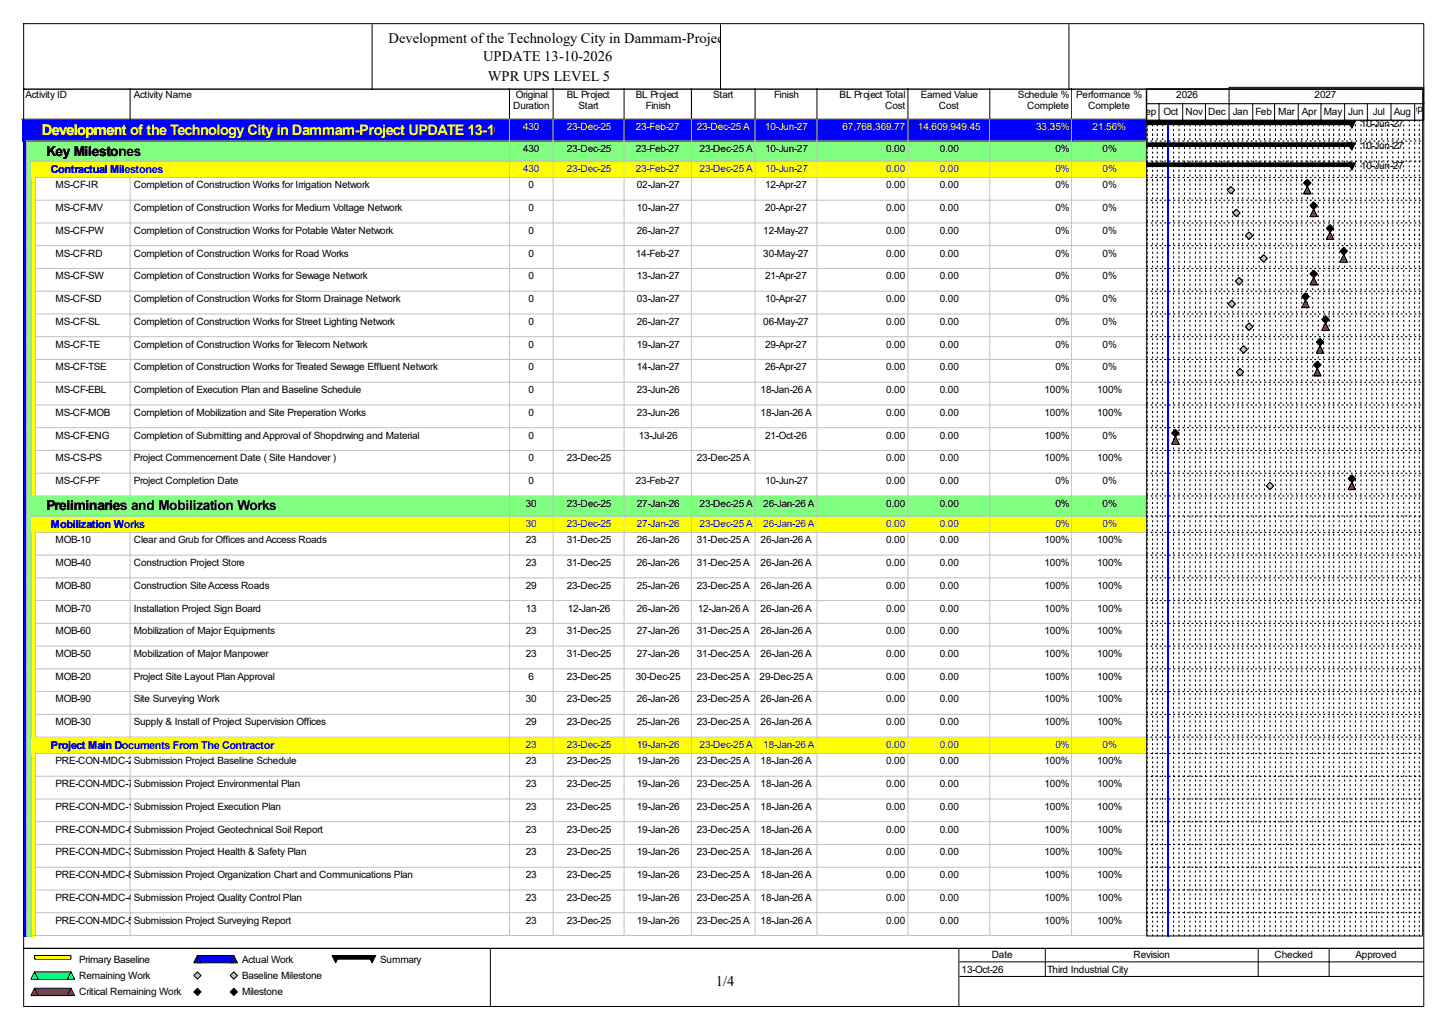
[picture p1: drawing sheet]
<svg xmlns="http://www.w3.org/2000/svg" width="420mm" height="297mm" viewBox="0 0 420 297" stroke-linecap="round" stroke-linejoin="round" font-family="sans-serif">
<defs><g id="words">
<g font-size="4.2">
<text x="112.6" y="12.4">Development of the Technology City in Dammam-Project</text>
<text x="140" y="17.7">UPDATE 13-10-2026</text>
<text x="141.4" y="23.5">WPR UPS LEVEL 5</text>
<text x="207.5" y="285.6">1/4</text>
</g>
<text font-size="4.2" fill="#ff0" x="12.1" y="39">Development of the Technology City in Dammam-Project UPDATE 13-10-2026</text>
<g font-size="4">
<text x="13.5" y="45.1">Key Milestones</text>
<text x="13.5" y="147.9">Preliminaries and Mobilization Works</text>
</g>
<g font-size="3.2" fill="#00f">
<text x="14.8" y="50.2">Contractual Milestones</text>
<text x="14.8" y="153">Mobilization Works</text>
<text x="14.8" y="217.1">Project Main Documents From The Contractor</text>
</g>
<g font-size="2.9">
<text x="7.4" y="28.4">Activity ID</text>
<text x="38.8" y="28.4">Activity Name</text>
<text x="149.5" y="28.4">Original</text>
<text x="164.3" y="28.4">BL Project</text>
<text x="184.3" y="28.4">BL Project</text>
<text x="206.7" y="28.4">Start</text>
<text x="224.4" y="28.4">Finish</text>
<text x="243.4" y="28.4">BL Project Total</text>
<text x="266.9" y="28.4">Earned Value</text>
<text x="295.1" y="28.4">Schedule %</text>
<text x="312" y="28.4">Performance %</text>
<text x="341" y="28.4">2026</text>
<text x="381" y="28.4">2027</text>
<text x="148.7" y="31.6">Duration</text>
<text x="167.7" y="31.6">Start</text>
<text x="187.2" y="31.6">Finish</text>
<text x="256.6" y="31.6">Cost</text>
<text x="272.1" y="31.6">Cost</text>
<text x="297.7" y="31.6">Complete</text>
<text x="315.4" y="31.6">Complete</text>
<text x="330.2" y="33.2">Sep</text>
<text x="337.3" y="33.2">Oct</text>
<text x="343.6" y="33.2">Nov</text>
<text x="350.2" y="33.2">Dec</text>
<text x="357.3" y="33.2">Jan</text>
<text x="363.9" y="33.2">Feb</text>
<text x="370.5" y="33.2">Mar</text>
<text x="377.4" y="33.2">Apr</text>
<text x="383.7" y="33.2">May</text>
<text x="390.8" y="33.2">Jun</text>
<text x="397.9" y="33.2">Jul</text>
<text x="404" y="33.2">Aug</text>
<text x="407.4" y="32.4">Sep</text>
<text x="394.5" y="36.9">10-Jun-27</text>
<text x="151.6" y="44">430</text>
<text x="164.3" y="44">23-Dec-25</text>
<text x="184.3" y="44">23-Feb-27</text>
<text x="202.8" y="44">23-Dec-25 A</text>
<text x="221.8" y="44">10-Jun-27</text>
<text x="256.8" y="44">0.00</text>
<text x="272.4" y="44">0.00</text>
<text x="305.9" y="44">0%</text>
<text x="319.6" y="44">0%</text>
<text x="394.5" y="43.2">10-Jun-27</text>
<text x="394.5" y="49">10-Jun-27</text>
<text x="16.1" y="54.6">MS-CF-IR</text>
<text x="38.8" y="54.6">Completion of Construction Works for Irrigation Network</text>
<text x="153.2" y="54.6">0</text>
<text x="184.6" y="54.6">02-Jan-27</text>
<text x="221.8" y="54.6">12-Apr-27</text>
<text x="256.8" y="54.6">0.00</text>
<text x="272.4" y="54.6">0.00</text>
<text x="305.9" y="54.6">0%</text>
<text x="319.6" y="54.6">0%</text>
<text x="16.1" y="61.2">MS-CF-MV</text>
<text x="38.8" y="61.2">Completion of Construction Works for Medium Voltage Network</text>
<text x="153.2" y="61.2">0</text>
<text x="184.6" y="61.2">10-Jan-27</text>
<text x="221.8" y="61.2">20-Apr-27</text>
<text x="256.8" y="61.2">0.00</text>
<text x="272.4" y="61.2">0.00</text>
<text x="305.9" y="61.2">0%</text>
<text x="319.6" y="61.2">0%</text>
<text x="16.1" y="67.8">MS-CF-PW</text>
<text x="38.8" y="67.8">Completion of Construction Works for Potable Water Network</text>
<text x="153.2" y="67.8">0</text>
<text x="184.6" y="67.8">26-Jan-27</text>
<text x="221.2" y="67.8">12-May-27</text>
<text x="256.8" y="67.8">0.00</text>
<text x="272.4" y="67.8">0.00</text>
<text x="305.9" y="67.8">0%</text>
<text x="319.6" y="67.8">0%</text>
<text x="16.1" y="74.3">MS-CF-RD</text>
<text x="38.8" y="74.3">Completion of Construction Works for Road Works</text>
<text x="153.2" y="74.3">0</text>
<text x="184.3" y="74.3">14-Feb-27</text>
<text x="221.2" y="74.3">30-May-27</text>
<text x="256.8" y="74.3">0.00</text>
<text x="272.4" y="74.3">0.00</text>
<text x="305.9" y="74.3">0%</text>
<text x="319.6" y="74.3">0%</text>
<text x="16.1" y="80.9">MS-CF-SW</text>
<text x="38.8" y="80.9">Completion of Construction Works for Sewage Network</text>
<text x="153.2" y="80.9">0</text>
<text x="184.6" y="80.9">13-Jan-27</text>
<text x="221.8" y="80.9">21-Apr-27</text>
<text x="256.8" y="80.9">0.00</text>
<text x="272.4" y="80.9">0.00</text>
<text x="305.9" y="80.9">0%</text>
<text x="319.6" y="80.9">0%</text>
<text x="16.1" y="87.5">MS-CF-SD</text>
<text x="38.8" y="87.5">Completion of Construction Works for Storm Drainage Network</text>
<text x="153.2" y="87.5">0</text>
<text x="184.6" y="87.5">03-Jan-27</text>
<text x="221.8" y="87.5">10-Apr-27</text>
<text x="256.8" y="87.5">0.00</text>
<text x="272.4" y="87.5">0.00</text>
<text x="305.9" y="87.5">0%</text>
<text x="319.6" y="87.5">0%</text>
<text x="16.1" y="94.1">MS-CF-SL</text>
<text x="38.8" y="94.1">Completion of Construction Works for Street Lighting Network</text>
<text x="153.2" y="94.1">0</text>
<text x="184.6" y="94.1">26-Jan-27</text>
<text x="221.2" y="94.1">06-May-27</text>
<text x="256.8" y="94.1">0.00</text>
<text x="272.4" y="94.1">0.00</text>
<text x="305.9" y="94.1">0%</text>
<text x="319.6" y="94.1">0%</text>
<text x="16.1" y="100.7">MS-CF-TE</text>
<text x="38.8" y="100.7">Completion of Construction Works for Telecom Network</text>
<text x="153.2" y="100.7">0</text>
<text x="184.6" y="100.7">19-Jan-27</text>
<text x="221.8" y="100.7">29-Apr-27</text>
<text x="256.8" y="100.7">0.00</text>
<text x="272.4" y="100.7">0.00</text>
<text x="305.9" y="100.7">0%</text>
<text x="319.6" y="100.7">0%</text>
<text x="16.1" y="107.3">MS-CF-TSE</text>
<text x="38.8" y="107.3">Completion of Construction Works for Treated Sewage Effluent Network</text>
<text x="153.2" y="107.3">0</text>
<text x="184.6" y="107.3">14-Jan-27</text>
<text x="221.8" y="107.3">26-Apr-27</text>
<text x="256.8" y="107.3">0.00</text>
<text x="272.4" y="107.3">0.00</text>
<text x="305.9" y="107.3">0%</text>
<text x="319.6" y="107.3">0%</text>
<text x="16.1" y="113.9">MS-CF-EBL</text>
<text x="38.8" y="113.9">Completion of Execution Plan and Baseline Schedule</text>
<text x="153.2" y="113.9">0</text>
<text x="184.6" y="113.9">23-Jun-26</text>
<text x="220.4" y="113.9">18-Jan-26 A</text>
<text x="256.8" y="113.9">0.00</text>
<text x="272.4" y="113.9">0.00</text>
<text x="302.7" y="113.9">100%</text>
<text x="318" y="113.9">100%</text>
<text x="16.1" y="120.5">MS-CF-MOB</text>
<text x="38.8" y="120.5">Completion of Mobilization and Site Preperation Works</text>
<text x="153.2" y="120.5">0</text>
<text x="184.6" y="120.5">23-Jun-26</text>
<text x="220.4" y="120.5">18-Jan-26 A</text>
<text x="256.8" y="120.5">0.00</text>
<text x="272.4" y="120.5">0.00</text>
<text x="302.7" y="120.5">100%</text>
<text x="318" y="120.5">100%</text>
<text x="16.1" y="127.1">MS-CF-ENG</text>
<text x="38.8" y="127.1">Completion of Submitting and Approval of Shopdrwing and Material</text>
<text x="153.2" y="127.1">0</text>
<text x="185.1" y="127.1">13-Jul-26</text>
<text x="221.8" y="127.1">21-Oct-26</text>
<text x="256.8" y="127.1">0.00</text>
<text x="272.4" y="127.1">0.00</text>
<text x="302.7" y="127.1">100%</text>
<text x="319.6" y="127.1">0%</text>
<text x="16.1" y="133.7">MS-CS-PS</text>
<text x="38.8" y="133.7">Project Commencement Date ( Site Handover )</text>
<text x="153.2" y="133.7">0</text>
<text x="164.3" y="133.7">23-Dec-25</text>
<text x="202" y="133.7">23-Dec-25 A</text>
<text x="256.8" y="133.7">0.00</text>
<text x="272.4" y="133.7">0.00</text>
<text x="302.7" y="133.7">100%</text>
<text x="318" y="133.7">100%</text>
<text x="16.1" y="140.3">MS-CF-PF</text>
<text x="38.8" y="140.3">Project Completion Date</text>
<text x="153.2" y="140.3">0</text>
<text x="184.3" y="140.3">23-Feb-27</text>
<text x="221.8" y="140.3">10-Jun-27</text>
<text x="256.8" y="140.3">0.00</text>
<text x="272.4" y="140.3">0.00</text>
<text x="305.9" y="140.3">0%</text>
<text x="319.6" y="140.3">0%</text>
<text x="152.4" y="146.9">30</text>
<text x="164.3" y="146.9">23-Dec-25</text>
<text x="184.6" y="146.9">27-Jan-26</text>
<text x="202.8" y="146.9">23-Dec-25 A</text>
<text x="221.2" y="146.9">26-Jan-26 A</text>
<text x="256.8" y="146.9">0.00</text>
<text x="272.4" y="146.9">0.00</text>
<text x="305.9" y="146.9">0%</text>
<text x="319.6" y="146.9">0%</text>
<text x="16.1" y="157.4">MOB-10</text>
<text x="38.8" y="157.4">Clear and Grub for Offices and Access Roads</text>
<text x="152.4" y="157.4">23</text>
<text x="164.3" y="157.4">31-Dec-25</text>
<text x="184.6" y="157.4">26-Jan-26</text>
<text x="202" y="157.4">31-Dec-25 A</text>
<text x="220.4" y="157.4">26-Jan-26 A</text>
<text x="256.8" y="157.4">0.00</text>
<text x="272.4" y="157.4">0.00</text>
<text x="302.7" y="157.4">100%</text>
<text x="318" y="157.4">100%</text>
<text x="16.1" y="164">MOB-40</text>
<text x="38.8" y="164">Construction Project Store</text>
<text x="152.4" y="164">23</text>
<text x="164.3" y="164">31-Dec-25</text>
<text x="184.6" y="164">26-Jan-26</text>
<text x="202" y="164">31-Dec-25 A</text>
<text x="220.4" y="164">26-Jan-26 A</text>
<text x="256.8" y="164">0.00</text>
<text x="272.4" y="164">0.00</text>
<text x="302.7" y="164">100%</text>
<text x="318" y="164">100%</text>
<text x="16.1" y="170.6">MOB-80</text>
<text x="38.8" y="170.6">Construction Site Access Roads</text>
<text x="152.4" y="170.6">29</text>
<text x="164.3" y="170.6">23-Dec-25</text>
<text x="184.6" y="170.6">25-Jan-26</text>
<text x="202" y="170.6">23-Dec-25 A</text>
<text x="220.4" y="170.6">26-Jan-26 A</text>
<text x="256.8" y="170.6">0.00</text>
<text x="272.4" y="170.6">0.00</text>
<text x="302.7" y="170.6">100%</text>
<text x="318" y="170.6">100%</text>
<text x="16.1" y="177.2">MOB-70</text>
<text x="38.8" y="177.2">Installation Project Sign Board</text>
<text x="152.4" y="177.2">13</text>
<text x="164.5" y="177.2">12-Jan-26</text>
<text x="184.6" y="177.2">26-Jan-26</text>
<text x="202.3" y="177.2">12-Jan-26 A</text>
<text x="220.4" y="177.2">26-Jan-26 A</text>
<text x="256.8" y="177.2">0.00</text>
<text x="272.4" y="177.2">0.00</text>
<text x="302.7" y="177.2">100%</text>
<text x="318" y="177.2">100%</text>
<text x="16.1" y="183.8">MOB-60</text>
<text x="38.8" y="183.8">Mobilization of Major Equipments</text>
<text x="152.4" y="183.8">23</text>
<text x="164.3" y="183.8">31-Dec-25</text>
<text x="184.6" y="183.8">27-Jan-26</text>
<text x="202" y="183.8">31-Dec-25 A</text>
<text x="220.4" y="183.8">26-Jan-26 A</text>
<text x="256.8" y="183.8">0.00</text>
<text x="272.4" y="183.8">0.00</text>
<text x="302.7" y="183.8">100%</text>
<text x="318" y="183.8">100%</text>
<text x="16.1" y="190.4">MOB-50</text>
<text x="38.8" y="190.4">Mobilization of Major Manpower</text>
<text x="152.4" y="190.4">23</text>
<text x="164.3" y="190.4">31-Dec-25</text>
<text x="184.6" y="190.4">27-Jan-26</text>
<text x="202" y="190.4">31-Dec-25 A</text>
<text x="220.4" y="190.4">26-Jan-26 A</text>
<text x="256.8" y="190.4">0.00</text>
<text x="272.4" y="190.4">0.00</text>
<text x="302.7" y="190.4">100%</text>
<text x="318" y="190.4">100%</text>
<text x="16.1" y="197">MOB-20</text>
<text x="38.8" y="197">Project Site Layout Plan Approval</text>
<text x="153.2" y="197">6</text>
<text x="164.3" y="197">23-Dec-25</text>
<text x="184.3" y="197">30-Dec-25</text>
<text x="202" y="197">23-Dec-25 A</text>
<text x="220.2" y="197">29-Dec-25 A</text>
<text x="256.8" y="197">0.00</text>
<text x="272.4" y="197">0.00</text>
<text x="302.7" y="197">100%</text>
<text x="318" y="197">100%</text>
<text x="16.1" y="203.5">MOB-90</text>
<text x="38.8" y="203.5">Site Surveying Work</text>
<text x="152.4" y="203.5">30</text>
<text x="164.3" y="203.5">23-Dec-25</text>
<text x="184.6" y="203.5">26-Jan-26</text>
<text x="202" y="203.5">23-Dec-25 A</text>
<text x="220.4" y="203.5">26-Jan-26 A</text>
<text x="256.8" y="203.5">0.00</text>
<text x="272.4" y="203.5">0.00</text>
<text x="302.7" y="203.5">100%</text>
<text x="318" y="203.5">100%</text>
<text x="16.1" y="210.1">MOB-30</text>
<text x="38.8" y="210.1">Supply &amp; Install of Project Supervision Offices</text>
<text x="152.4" y="210.1">29</text>
<text x="164.3" y="210.1">23-Dec-25</text>
<text x="184.6" y="210.1">25-Jan-26</text>
<text x="202" y="210.1">23-Dec-25 A</text>
<text x="220.4" y="210.1">26-Jan-26 A</text>
<text x="256.8" y="210.1">0.00</text>
<text x="272.4" y="210.1">0.00</text>
<text x="302.7" y="210.1">100%</text>
<text x="318" y="210.1">100%</text>
<text x="16.1" y="221.5">PRE-CON-MDC-20</text>
<text x="38.8" y="221.5">Submission Project Baseline Schedule</text>
<text x="152.4" y="221.5">23</text>
<text x="164.3" y="221.5">23-Dec-25</text>
<text x="184.6" y="221.5">19-Jan-26</text>
<text x="202" y="221.5">23-Dec-25 A</text>
<text x="220.4" y="221.5">18-Jan-26 A</text>
<text x="256.8" y="221.5">0.00</text>
<text x="272.4" y="221.5">0.00</text>
<text x="302.7" y="221.5">100%</text>
<text x="318" y="221.5">100%</text>
<text x="16.1" y="228.1">PRE-CON-MDC-70</text>
<text x="38.8" y="228.1">Submission Project Environmental Plan</text>
<text x="152.4" y="228.1">23</text>
<text x="164.3" y="228.1">23-Dec-25</text>
<text x="184.6" y="228.1">19-Jan-26</text>
<text x="202" y="228.1">23-Dec-25 A</text>
<text x="220.4" y="228.1">18-Jan-26 A</text>
<text x="256.8" y="228.1">0.00</text>
<text x="272.4" y="228.1">0.00</text>
<text x="302.7" y="228.1">100%</text>
<text x="318" y="228.1">100%</text>
<text x="16.1" y="234.7">PRE-CON-MDC-10</text>
<text x="38.8" y="234.7">Submission Project Execution Plan</text>
<text x="152.4" y="234.7">23</text>
<text x="164.3" y="234.7">23-Dec-25</text>
<text x="184.6" y="234.7">19-Jan-26</text>
<text x="202" y="234.7">23-Dec-25 A</text>
<text x="220.4" y="234.7">18-Jan-26 A</text>
<text x="256.8" y="234.7">0.00</text>
<text x="272.4" y="234.7">0.00</text>
<text x="302.7" y="234.7">100%</text>
<text x="318" y="234.7">100%</text>
<text x="16.1" y="241.3">PRE-CON-MDC-60</text>
<text x="38.8" y="241.3">Submission Project Geotechnical Soil Report</text>
<text x="152.4" y="241.3">23</text>
<text x="164.3" y="241.3">23-Dec-25</text>
<text x="184.6" y="241.3">19-Jan-26</text>
<text x="202" y="241.3">23-Dec-25 A</text>
<text x="220.4" y="241.3">18-Jan-26 A</text>
<text x="256.8" y="241.3">0.00</text>
<text x="272.4" y="241.3">0.00</text>
<text x="302.7" y="241.3">100%</text>
<text x="318" y="241.3">100%</text>
<text x="16.1" y="247.9">PRE-CON-MDC-30</text>
<text x="38.8" y="247.9">Submission Project Health &amp; Safety Plan</text>
<text x="152.4" y="247.9">23</text>
<text x="164.3" y="247.9">23-Dec-25</text>
<text x="184.6" y="247.9">19-Jan-26</text>
<text x="202" y="247.9">23-Dec-25 A</text>
<text x="220.4" y="247.9">18-Jan-26 A</text>
<text x="256.8" y="247.9">0.00</text>
<text x="272.4" y="247.9">0.00</text>
<text x="302.7" y="247.9">100%</text>
<text x="318" y="247.9">100%</text>
<text x="16.1" y="254.5">PRE-CON-MDC-80</text>
<text x="38.8" y="254.5">Submission Project Organization Chart and Communications Plan</text>
<text x="152.4" y="254.5">23</text>
<text x="164.3" y="254.5">23-Dec-25</text>
<text x="184.6" y="254.5">19-Jan-26</text>
<text x="202" y="254.5">23-Dec-25 A</text>
<text x="220.4" y="254.5">18-Jan-26 A</text>
<text x="256.8" y="254.5">0.00</text>
<text x="272.4" y="254.5">0.00</text>
<text x="302.7" y="254.5">100%</text>
<text x="318" y="254.5">100%</text>
<text x="16.1" y="261">PRE-CON-MDC-40</text>
<text x="38.8" y="261">Submission Project Quality Control Plan</text>
<text x="152.4" y="261">23</text>
<text x="164.3" y="261">23-Dec-25</text>
<text x="184.6" y="261">19-Jan-26</text>
<text x="202" y="261">23-Dec-25 A</text>
<text x="220.4" y="261">18-Jan-26 A</text>
<text x="256.8" y="261">0.00</text>
<text x="272.4" y="261">0.00</text>
<text x="302.7" y="261">100%</text>
<text x="318" y="261">100%</text>
<text x="16.1" y="267.6">PRE-CON-MDC-50</text>
<text x="38.8" y="267.6">Submission Project Surveying Report</text>
<text x="152.4" y="267.6">23</text>
<text x="164.3" y="267.6">23-Dec-25</text>
<text x="184.6" y="267.6">19-Jan-26</text>
<text x="202" y="267.6">23-Dec-25 A</text>
<text x="220.4" y="267.6">18-Jan-26 A</text>
<text x="256.8" y="267.6">0.00</text>
<text x="272.4" y="267.6">0.00</text>
<text x="302.7" y="267.6">100%</text>
<text x="318" y="267.6">100%</text>
<text x="22.9" y="279">Primary Baseline</text>
<text x="70.1" y="279">Actual Work</text>
<text x="110.2" y="279">Summary</text>
<text x="278.7" y="281.9">13-Oct-26</text>
<text x="287.4" y="277.7">Date</text>
<text x="303.5" y="281.9">Third Industrial City</text>
<text x="328.5" y="277.7">Revision</text>
<text x="369.4" y="277.7">Checked</text>
<text x="392.9" y="277.7">Approved</text>
<text x="22.9" y="283.7">Remaining Work</text>
<text x="70.1" y="283.7">Baseline Milestone</text>
<text x="22.9" y="288.5">Critical Remaining Work</text>
<text x="70.1" y="288.5">Milestone</text>
</g>
<g font-size="2.9" fill="#ff0">
<text x="151.6" y="37.7">430</text>
<text x="164.3" y="37.7">23-Dec-25</text>
<text x="184.3" y="37.7">23-Feb-27</text>
<text x="202" y="37.7">23-Dec-25 A</text>
<text x="221.8" y="37.7">10-Jun-27</text>
<text x="244.2" y="37.7">67,768,369.77</text>
<text x="266.1" y="37.7">14,609,949.45</text>
<text x="300.4" y="37.7">33.35%</text>
<text x="316.7" y="37.7">21.56%</text>
</g>
<g font-size="2.9" fill="#00f">
<text x="151.6" y="49.8">430</text>
<text x="164.3" y="49.8">23-Dec-25</text>
<text x="184.3" y="49.8">23-Feb-27</text>
<text x="202.8" y="49.8">23-Dec-25 A</text>
<text x="221.8" y="49.8">10-Jun-27</text>
<text x="256.8" y="49.8">0.00</text>
<text x="272.4" y="49.8">0.00</text>
<text x="305.9" y="49.8">0%</text>
<text x="319.6" y="49.8">0%</text>
<text x="152.4" y="152.7">30</text>
<text x="164.3" y="152.7">23-Dec-25</text>
<text x="184.6" y="152.7">27-Jan-26</text>
<text x="202.8" y="152.7">23-Dec-25 A</text>
<text x="221.2" y="152.7">26-Jan-26 A</text>
<text x="256.8" y="152.7">0.00</text>
<text x="272.4" y="152.7">0.00</text>
<text x="305.9" y="152.7">0%</text>
<text x="319.6" y="152.7">0%</text>
<text x="152.4" y="216.7">23</text>
<text x="164.3" y="216.7">23-Dec-25</text>
<text x="184.6" y="216.7">19-Jan-26</text>
<text x="202.8" y="216.7">23-Dec-25 A</text>
<text x="221.2" y="216.7">18-Jan-26 A</text>
<text x="256.8" y="216.7">0.00</text>
<text x="272.4" y="216.7">0.00</text>
<text x="305.9" y="216.7">0%</text>
<text x="319.6" y="216.7">0%</text>
</g>
</g></defs>
<path d="M37.7 25.6v8.9h-31.4" fill="none" stroke="#000" stroke-width=".29"/>
<path d="M38 25.6h109.9v9.2h-109.9z" fill="#fff"/>
<path d="M147.7 25.6v8.9h-110" fill="none" stroke="#000" stroke-width=".29"/>
<path d="M147.9 25.6h12.7v9.2h-12.7z" fill="#fff"/>
<path d="M160.3 25.6v8.9h-12.6" fill="none" stroke="#000" stroke-width=".29"/>
<path d="M160.6 25.6h20.5v9.2h-20.5z" fill="#fff"/>
<path d="M180.9 25.6v8.9h-20.6" fill="none" stroke="#000" stroke-width=".29"/>
<path d="M181.1 25.6h19.6v9.2h-19.6z" fill="#fff"/>
<path d="M200.4 25.6v8.9h-19.5" fill="none" stroke="#000" stroke-width=".29"/>
<path d="M200.7 25.6h18.4v9.2h-18.4z" fill="#fff"/>
<path d="M218.9 25.6v8.9h-18.5" fill="none" stroke="#000" stroke-width=".29"/>
<path d="M219.1 25.6h18v9.2h-18z" fill="#fff"/>
<path d="M236.8 25.6v8.9h-17.9" fill="none" stroke="#000" stroke-width=".29"/>
<path d="M237.1 25.6h26.3v9.2h-26.3z" fill="#fff"/>
<path d="M263.2 25.6v8.9h-26.4" fill="none" stroke="#000" stroke-width=".29"/>
<path d="M263.4 25.6h23.7v9.2h-23.7z" fill="#fff"/>
<path d="M286.9 25.6v8.9h-23.7" fill="none" stroke="#000" stroke-width=".29"/>
<path d="M287.1 25.6h23.8v9.2h-23.8z" fill="#fff"/>
<path d="M310.6 25.6v8.9h-23.7" fill="none" stroke="#000" stroke-width=".29"/>
<path d="M310.9 25.6h21.6v9.2h-21.6z" fill="#fff"/>
<path d="M332.3 25.6v8.9h-21.7" fill="none" stroke="#000" stroke-width=".29"/>
<path d="M6.6 34.8h31.4v6.3h-31.4z" fill="#00f"/>
<path d="M7.6 40.9h30.4" fill="none" stroke="#c0c0c0" stroke-width=".29"/>
<path d="M38 34.8h109.9v6.3h-109.9z" fill="#00f"/>
<path d="M147.7 34.5v6.4h-109.7" fill="none" stroke="#c0c0c0" stroke-width=".29"/>
<path d="M147.9 34.8h12.7v6.3h-12.7z" fill="#00f"/>
<path d="M160.3 34.5v6.4h-12.4" fill="none" stroke="#c0c0c0" stroke-width=".29"/>
<path d="M160.6 34.8h20.5v6.3h-20.5z" fill="#00f"/>
<path d="M180.9 34.5v6.4h-20.3" fill="none" stroke="#c0c0c0" stroke-width=".29"/>
<path d="M181.1 34.8h19.6v6.3h-19.6z" fill="#00f"/>
<path d="M200.4 34.5v6.4h-19.2" fill="none" stroke="#c0c0c0" stroke-width=".29"/>
<path d="M200.7 34.8h18.4v6.3h-18.4z" fill="#00f"/>
<path d="M218.9 34.5v6.4h-18.2" fill="none" stroke="#c0c0c0" stroke-width=".29"/>
<path d="M219.1 34.8h18v6.3h-18z" fill="#00f"/>
<path d="M236.8 34.5v6.4h-17.7" fill="none" stroke="#c0c0c0" stroke-width=".29"/>
<path d="M237.1 34.8h26.3v6.3h-26.3z" fill="#00f"/>
<path d="M263.2 34.5v6.4h-26.1" fill="none" stroke="#c0c0c0" stroke-width=".29"/>
<path d="M263.4 34.8h23.7v6.3h-23.7z" fill="#00f"/>
<path d="M286.9 34.5v6.4h-23.5" fill="none" stroke="#c0c0c0" stroke-width=".29"/>
<path d="M287.1 34.8h23.8v6.3h-23.8z" fill="#00f"/>
<path d="M310.6 34.5v6.4h-23.4" fill="none" stroke="#c0c0c0" stroke-width=".29"/>
<path d="M310.9 34.8h21.6v6.3h-21.6z" fill="#00f"/>
<path d="M332.3 34.5v6.4h-21.4" fill="none" stroke="#c0c0c0" stroke-width=".29"/>
<path d="M6.6 41.1h1.3v5.8h-1.3z" fill="#00f"/>
<path d="M7.6 40.9v6" fill="none" stroke="#c0c0c0" stroke-width=".29"/>
<path d="M7.9 41.1h30.1v5.8h-30.1z" fill="#80ff80"/>
<path d="M9 46.7h29" fill="none" stroke="#c0c0c0" stroke-width=".29"/>
<path d="M38 41.1h109.9v5.8h-109.9z" fill="#80ff80"/>
<path d="M147.7 40.9v5.8h-109.7" fill="none" stroke="#c0c0c0" stroke-width=".29"/>
<path d="M147.9 41.1h12.7v5.8h-12.7z" fill="#80ff80"/>
<path d="M160.3 40.9v5.8h-12.4" fill="none" stroke="#c0c0c0" stroke-width=".29"/>
<path d="M160.6 41.1h20.5v5.8h-20.5z" fill="#80ff80"/>
<path d="M180.9 40.9v5.8h-20.3" fill="none" stroke="#c0c0c0" stroke-width=".29"/>
<path d="M181.1 41.1h19.6v5.8h-19.6z" fill="#80ff80"/>
<path d="M200.4 40.9v5.8h-19.2" fill="none" stroke="#c0c0c0" stroke-width=".29"/>
<path d="M200.7 41.1h18.4v5.8h-18.4z" fill="#80ff80"/>
<path d="M218.9 40.9v5.8h-18.2" fill="none" stroke="#c0c0c0" stroke-width=".29"/>
<path d="M219.1 41.1h18v5.8h-18z" fill="#80ff80"/>
<path d="M236.8 40.9v5.8h-17.7" fill="none" stroke="#c0c0c0" stroke-width=".29"/>
<path d="M237.1 41.1h26.3v5.8h-26.3z" fill="#80ff80"/>
<path d="M263.2 40.9v5.8h-26.1" fill="none" stroke="#c0c0c0" stroke-width=".29"/>
<path d="M263.4 41.1h23.7v5.8h-23.7z" fill="#80ff80"/>
<path d="M286.9 40.9v5.8h-23.5" fill="none" stroke="#c0c0c0" stroke-width=".29"/>
<path d="M287.1 41.1h23.8v5.8h-23.8z" fill="#80ff80"/>
<path d="M310.6 40.9v5.8h-23.4" fill="none" stroke="#c0c0c0" stroke-width=".29"/>
<path d="M310.9 41.1h21.6v5.8h-21.6z" fill="#80ff80"/>
<path d="M332.3 40.9v5.8h-21.4" fill="none" stroke="#c0c0c0" stroke-width=".29"/>
<path d="M6.6 46.9h1.3v4.8h-1.3z" fill="#00f"/>
<path d="M7.6 46.7v5" fill="none" stroke="#c0c0c0" stroke-width=".29"/>
<path d="M7.9 46.9h1.3v4.8h-1.3z" fill="#80ff80"/>
<path d="M9 46.7v5" fill="none" stroke="#c0c0c0" stroke-width=".29"/>
<path d="M9.2 46.9h28.8v4.8h-28.8z" fill="#ff0"/>
<path d="M10.3 51.4h27.7" fill="none" stroke="#c0c0c0" stroke-width=".29"/>
<path d="M38 46.9h109.9v4.8h-109.9z" fill="#ff0"/>
<path d="M147.7 46.7v4.7h-109.7" fill="none" stroke="#c0c0c0" stroke-width=".29"/>
<path d="M147.9 46.9h12.7v4.8h-12.7z" fill="#ff0"/>
<path d="M160.3 46.7v4.7h-12.4" fill="none" stroke="#c0c0c0" stroke-width=".29"/>
<path d="M160.6 46.9h20.5v4.8h-20.5z" fill="#ff0"/>
<path d="M180.9 46.7v4.7h-20.3" fill="none" stroke="#c0c0c0" stroke-width=".29"/>
<path d="M181.1 46.9h19.6v4.8h-19.6z" fill="#ff0"/>
<path d="M200.4 46.7v4.7h-19.2" fill="none" stroke="#c0c0c0" stroke-width=".29"/>
<path d="M200.7 46.9h18.4v4.8h-18.4z" fill="#ff0"/>
<path d="M218.9 46.7v4.7h-18.2" fill="none" stroke="#c0c0c0" stroke-width=".29"/>
<path d="M219.1 46.9h18v4.8h-18z" fill="#ff0"/>
<path d="M236.8 46.7v4.7h-17.7" fill="none" stroke="#c0c0c0" stroke-width=".29"/>
<path d="M237.1 46.9h26.3v4.8h-26.3z" fill="#ff0"/>
<path d="M263.2 46.7v4.7h-26.1" fill="none" stroke="#c0c0c0" stroke-width=".29"/>
<path d="M263.4 46.9h23.7v4.8h-23.7z" fill="#ff0"/>
<path d="M286.9 46.7v4.7h-23.5" fill="none" stroke="#c0c0c0" stroke-width=".29"/>
<path d="M287.1 46.9h23.8v4.8h-23.8z" fill="#ff0"/>
<path d="M310.6 46.7v4.7h-23.4" fill="none" stroke="#c0c0c0" stroke-width=".29"/>
<path d="M310.9 46.9h21.6v4.8h-21.6z" fill="#ff0"/>
<path d="M332.3 46.7v4.7h-21.4" fill="none" stroke="#c0c0c0" stroke-width=".29"/>
<path d="M6.6 51.7h1.3v6.6h-1.3z" fill="#00f"/>
<path d="M7.6 51.4v6.9" fill="none" stroke="#c0c0c0" stroke-width=".29"/>
<path d="M7.9 51.7h1.3v6.6h-1.3z" fill="#80ff80"/>
<path d="M9 51.4v6.9" fill="none" stroke="#c0c0c0" stroke-width=".29"/>
<path d="M9.2 51.7h1.3v6.6h-1.3z" fill="#ff0"/>
<path d="M10.3 51.4v6.9" fill="none" stroke="#c0c0c0" stroke-width=".29"/>
<path d="M10.5 51.7h27.5v6.6h-27.5z" fill="#fff"/>
<path d="M10.3 58h27.7M37.7 51.4v6.9" fill="none" stroke="#c0c0c0" stroke-width=".29"/>
<path d="M38 51.7h109.9v6.6h-109.9z" fill="#fff"/>
<path d="M147.7 51.4v6.6h-109.7" fill="none" stroke="#c0c0c0" stroke-width=".29"/>
<path d="M147.9 51.7h12.7v6.6h-12.7z" fill="#fff"/>
<path d="M160.3 51.4v6.6h-12.4" fill="none" stroke="#c0c0c0" stroke-width=".29"/>
<path d="M160.6 51.7h20.5v6.6h-20.5z" fill="#fff"/>
<path d="M180.9 51.4v6.6h-20.3" fill="none" stroke="#c0c0c0" stroke-width=".29"/>
<path d="M181.1 51.7h19.6v6.6h-19.6z" fill="#fff"/>
<path d="M200.4 51.4v6.6h-19.2" fill="none" stroke="#c0c0c0" stroke-width=".29"/>
<path d="M200.7 51.7h18.4v6.6h-18.4z" fill="#fff"/>
<path d="M218.9 51.4v6.6h-18.2" fill="none" stroke="#c0c0c0" stroke-width=".29"/>
<path d="M219.1 51.7h18v6.6h-18z" fill="#fff"/>
<path d="M236.8 51.4v6.6h-17.7" fill="none" stroke="#c0c0c0" stroke-width=".29"/>
<path d="M237.1 51.7h26.3v6.6h-26.3z" fill="#fff"/>
<path d="M263.2 51.4v6.6h-26.1" fill="none" stroke="#c0c0c0" stroke-width=".29"/>
<path d="M263.4 51.7h23.7v6.6h-23.7z" fill="#fff"/>
<path d="M286.9 51.4v6.6h-23.5" fill="none" stroke="#c0c0c0" stroke-width=".29"/>
<path d="M287.1 51.7h23.8v6.6h-23.8z" fill="#fff"/>
<path d="M310.6 51.4v6.6h-23.4" fill="none" stroke="#c0c0c0" stroke-width=".29"/>
<path d="M310.9 51.7h21.6v6.6h-21.6z" fill="#fff"/>
<path d="M332.3 51.4v6.6h-21.4" fill="none" stroke="#c0c0c0" stroke-width=".29"/>
<path d="M6.6 58.3h1.3v6.6h-1.3z" fill="#00f"/>
<path d="M7.6 58v6.9" fill="none" stroke="#c0c0c0" stroke-width=".29"/>
<path d="M7.9 58.3h1.3v6.6h-1.3z" fill="#80ff80"/>
<path d="M9 58v6.9" fill="none" stroke="#c0c0c0" stroke-width=".29"/>
<path d="M9.2 58.3h1.3v6.6h-1.3z" fill="#ff0"/>
<path d="M10.3 58v6.9" fill="none" stroke="#c0c0c0" stroke-width=".29"/>
<path d="M10.5 58.3h27.5v6.6h-27.5z" fill="#fff"/>
<path d="M37.7 58v6.9M10.3 64.6h27.7" fill="none" stroke="#c0c0c0" stroke-width=".29"/>
<path d="M38 58.3h109.9v6.6h-109.9z" fill="#fff"/>
<path d="M147.7 58v6.6h-109.7" fill="none" stroke="#c0c0c0" stroke-width=".29"/>
<path d="M147.9 58.3h12.7v6.6h-12.7z" fill="#fff"/>
<path d="M160.3 58v6.6h-12.4" fill="none" stroke="#c0c0c0" stroke-width=".29"/>
<path d="M160.6 58.3h20.5v6.6h-20.5z" fill="#fff"/>
<path d="M180.9 58v6.6h-20.3" fill="none" stroke="#c0c0c0" stroke-width=".29"/>
<path d="M181.1 58.3h19.6v6.6h-19.6z" fill="#fff"/>
<path d="M200.4 58v6.6h-19.2" fill="none" stroke="#c0c0c0" stroke-width=".29"/>
<path d="M200.7 58.3h18.4v6.6h-18.4z" fill="#fff"/>
<path d="M218.9 58v6.6h-18.2" fill="none" stroke="#c0c0c0" stroke-width=".29"/>
<path d="M219.1 58.3h18v6.6h-18z" fill="#fff"/>
<path d="M236.8 58v6.6h-17.7" fill="none" stroke="#c0c0c0" stroke-width=".29"/>
<path d="M237.1 58.3h26.3v6.6h-26.3z" fill="#fff"/>
<path d="M263.2 58v6.6h-26.1" fill="none" stroke="#c0c0c0" stroke-width=".29"/>
<path d="M263.4 58.3h23.7v6.6h-23.7z" fill="#fff"/>
<path d="M286.9 58v6.6h-23.5" fill="none" stroke="#c0c0c0" stroke-width=".29"/>
<path d="M287.1 58.3h23.8v6.6h-23.8z" fill="#fff"/>
<path d="M310.6 58v6.6h-23.4" fill="none" stroke="#c0c0c0" stroke-width=".29"/>
<path d="M310.9 58.3h21.6v6.6h-21.6z" fill="#fff"/>
<path d="M332.3 58v6.6h-21.4" fill="none" stroke="#c0c0c0" stroke-width=".29"/>
<path d="M6.6 64.9h1.3v6.6h-1.3z" fill="#00f"/>
<path d="M7.6 64.6v6.9" fill="none" stroke="#c0c0c0" stroke-width=".29"/>
<path d="M7.9 64.9h1.3v6.6h-1.3z" fill="#80ff80"/>
<path d="M9 64.6v6.9" fill="none" stroke="#c0c0c0" stroke-width=".29"/>
<path d="M9.2 64.9h1.3v6.6h-1.3z" fill="#ff0"/>
<path d="M10.3 64.6v6.9" fill="none" stroke="#c0c0c0" stroke-width=".29"/>
<path d="M10.5 64.9h27.5v6.6h-27.5z" fill="#fff"/>
<path d="M10.3 71.2h27.7M37.7 64.6v6.9" fill="none" stroke="#c0c0c0" stroke-width=".29"/>
<path d="M38 64.9h109.9v6.6h-109.9z" fill="#fff"/>
<path d="M147.7 64.6v6.6h-109.7" fill="none" stroke="#c0c0c0" stroke-width=".29"/>
<path d="M147.9 64.9h12.7v6.6h-12.7z" fill="#fff"/>
<path d="M160.3 64.6v6.6h-12.4" fill="none" stroke="#c0c0c0" stroke-width=".29"/>
<path d="M160.6 64.9h20.5v6.6h-20.5z" fill="#fff"/>
<path d="M180.9 64.6v6.6h-20.3" fill="none" stroke="#c0c0c0" stroke-width=".29"/>
<path d="M181.1 64.9h19.6v6.6h-19.6z" fill="#fff"/>
<path d="M200.4 64.6v6.6h-19.2" fill="none" stroke="#c0c0c0" stroke-width=".29"/>
<path d="M200.7 64.9h18.4v6.6h-18.4z" fill="#fff"/>
<path d="M218.9 64.6v6.6h-18.2" fill="none" stroke="#c0c0c0" stroke-width=".29"/>
<path d="M219.1 64.9h18v6.6h-18z" fill="#fff"/>
<path d="M236.8 64.6v6.6h-17.7" fill="none" stroke="#c0c0c0" stroke-width=".29"/>
<path d="M237.1 64.9h26.3v6.6h-26.3z" fill="#fff"/>
<path d="M263.2 64.6v6.6h-26.1" fill="none" stroke="#c0c0c0" stroke-width=".29"/>
<path d="M263.4 64.9h23.7v6.6h-23.7z" fill="#fff"/>
<path d="M286.9 64.6v6.6h-23.5" fill="none" stroke="#c0c0c0" stroke-width=".29"/>
<path d="M287.1 64.9h23.8v6.6h-23.8z" fill="#fff"/>
<path d="M310.6 64.6v6.6h-23.4" fill="none" stroke="#c0c0c0" stroke-width=".29"/>
<path d="M310.9 64.9h21.6v6.6h-21.6z" fill="#fff"/>
<path d="M332.3 64.6v6.6h-21.4" fill="none" stroke="#c0c0c0" stroke-width=".29"/>
<path d="M6.6 71.5h1.3v6.6h-1.3z" fill="#00f"/>
<path d="M7.6 71.2v6.9" fill="none" stroke="#c0c0c0" stroke-width=".29"/>
<path d="M7.9 71.5h1.3v6.6h-1.3z" fill="#80ff80"/>
<path d="M9 71.2v6.9" fill="none" stroke="#c0c0c0" stroke-width=".29"/>
<path d="M9.2 71.5h1.3v6.6h-1.3z" fill="#ff0"/>
<path d="M10.3 71.2v6.9" fill="none" stroke="#c0c0c0" stroke-width=".29"/>
<path d="M10.5 71.5h27.5v6.6h-27.5z" fill="#fff"/>
<path d="M10.3 77.8h27.7M37.7 71.2v6.9" fill="none" stroke="#c0c0c0" stroke-width=".29"/>
<path d="M38 71.5h109.9v6.6h-109.9z" fill="#fff"/>
<path d="M147.7 71.2v6.6h-109.7" fill="none" stroke="#c0c0c0" stroke-width=".29"/>
<path d="M147.9 71.5h12.7v6.6h-12.7z" fill="#fff"/>
<path d="M160.3 71.2v6.6h-12.4" fill="none" stroke="#c0c0c0" stroke-width=".29"/>
<path d="M160.6 71.5h20.5v6.6h-20.5z" fill="#fff"/>
<path d="M180.9 71.2v6.6h-20.3" fill="none" stroke="#c0c0c0" stroke-width=".29"/>
<path d="M181.1 71.5h19.6v6.6h-19.6z" fill="#fff"/>
<path d="M200.4 71.2v6.6h-19.2" fill="none" stroke="#c0c0c0" stroke-width=".29"/>
<path d="M200.7 71.5h18.4v6.6h-18.4z" fill="#fff"/>
<path d="M218.9 71.2v6.6h-18.2" fill="none" stroke="#c0c0c0" stroke-width=".29"/>
<path d="M219.1 71.5h18v6.6h-18z" fill="#fff"/>
<path d="M236.8 71.2v6.6h-17.7" fill="none" stroke="#c0c0c0" stroke-width=".29"/>
<path d="M237.1 71.5h26.3v6.6h-26.3z" fill="#fff"/>
<path d="M263.2 71.2v6.6h-26.1" fill="none" stroke="#c0c0c0" stroke-width=".29"/>
<path d="M263.4 71.5h23.7v6.6h-23.7z" fill="#fff"/>
<path d="M286.9 71.2v6.6h-23.5" fill="none" stroke="#c0c0c0" stroke-width=".29"/>
<path d="M287.1 71.5h23.8v6.6h-23.8z" fill="#fff"/>
<path d="M310.6 71.2v6.6h-23.4" fill="none" stroke="#c0c0c0" stroke-width=".29"/>
<path d="M310.9 71.5h21.6v6.6h-21.6z" fill="#fff"/>
<path d="M332.3 71.2v6.6h-21.4" fill="none" stroke="#c0c0c0" stroke-width=".29"/>
<path d="M6.6 78.1h1.3v6.6h-1.3z" fill="#00f"/>
<path d="M7.6 77.8v6.8" fill="none" stroke="#c0c0c0" stroke-width=".29"/>
<path d="M7.9 78.1h1.3v6.6h-1.3z" fill="#80ff80"/>
<path d="M9 77.8v6.8" fill="none" stroke="#c0c0c0" stroke-width=".29"/>
<path d="M9.2 78.1h1.3v6.6h-1.3z" fill="#ff0"/>
<path d="M10.3 77.8v6.8" fill="none" stroke="#c0c0c0" stroke-width=".29"/>
<path d="M10.5 78.1h27.5v6.6h-27.5z" fill="#fff"/>
<path d="M37.7 77.8v6.8M10.3 84.4h27.7" fill="none" stroke="#c0c0c0" stroke-width=".29"/>
<path d="M38 78.1h109.9v6.6h-109.9z" fill="#fff"/>
<path d="M147.7 77.8v6.6h-109.7" fill="none" stroke="#c0c0c0" stroke-width=".29"/>
<path d="M147.9 78.1h12.7v6.6h-12.7z" fill="#fff"/>
<path d="M160.3 77.8v6.6h-12.4" fill="none" stroke="#c0c0c0" stroke-width=".29"/>
<path d="M160.6 78.1h20.5v6.6h-20.5z" fill="#fff"/>
<path d="M180.9 77.8v6.6h-20.3" fill="none" stroke="#c0c0c0" stroke-width=".29"/>
<path d="M181.1 78.1h19.6v6.6h-19.6z" fill="#fff"/>
<path d="M200.4 77.8v6.6h-19.2" fill="none" stroke="#c0c0c0" stroke-width=".29"/>
<path d="M200.7 78.1h18.4v6.6h-18.4z" fill="#fff"/>
<path d="M218.9 77.8v6.6h-18.2" fill="none" stroke="#c0c0c0" stroke-width=".29"/>
<path d="M219.1 78.1h18v6.6h-18z" fill="#fff"/>
<path d="M236.8 77.8v6.6h-17.7" fill="none" stroke="#c0c0c0" stroke-width=".29"/>
<path d="M237.1 78.1h26.3v6.6h-26.3z" fill="#fff"/>
<path d="M263.2 77.8v6.6h-26.1" fill="none" stroke="#c0c0c0" stroke-width=".29"/>
<path d="M263.4 78.1h23.7v6.6h-23.7z" fill="#fff"/>
<path d="M286.9 77.8v6.6h-23.5" fill="none" stroke="#c0c0c0" stroke-width=".29"/>
<path d="M287.1 78.1h23.8v6.6h-23.8z" fill="#fff"/>
<path d="M310.6 77.8v6.6h-23.4" fill="none" stroke="#c0c0c0" stroke-width=".29"/>
<path d="M310.9 78.1h21.6v6.6h-21.6z" fill="#fff"/>
<path d="M332.3 77.8v6.6h-21.4" fill="none" stroke="#c0c0c0" stroke-width=".29"/>
<path d="M6.6 84.7h1.3v6.5h-1.3z" fill="#00f"/>
<path d="M7.6 84.4v6.8" fill="none" stroke="#c0c0c0" stroke-width=".29"/>
<path d="M7.9 84.7h1.3v6.5h-1.3z" fill="#80ff80"/>
<path d="M9 84.4v6.8" fill="none" stroke="#c0c0c0" stroke-width=".29"/>
<path d="M9.2 84.7h1.3v6.5h-1.3z" fill="#ff0"/>
<path d="M10.3 84.4v6.8" fill="none" stroke="#c0c0c0" stroke-width=".29"/>
<path d="M10.5 84.7h27.5v6.5h-27.5z" fill="#fff"/>
<path d="M10.3 91h27.7M37.7 84.4v6.8" fill="none" stroke="#c0c0c0" stroke-width=".29"/>
<path d="M38 84.7h109.9v6.5h-109.9z" fill="#fff"/>
<path d="M147.7 84.4v6.6h-109.7" fill="none" stroke="#c0c0c0" stroke-width=".29"/>
<path d="M147.9 84.7h12.7v6.5h-12.7z" fill="#fff"/>
<path d="M160.3 84.4v6.6h-12.4" fill="none" stroke="#c0c0c0" stroke-width=".29"/>
<path d="M160.6 84.7h20.5v6.5h-20.5z" fill="#fff"/>
<path d="M180.9 84.4v6.6h-20.3" fill="none" stroke="#c0c0c0" stroke-width=".29"/>
<path d="M181.1 84.7h19.6v6.5h-19.6z" fill="#fff"/>
<path d="M200.4 84.4v6.6h-19.2" fill="none" stroke="#c0c0c0" stroke-width=".29"/>
<path d="M200.7 84.7h18.4v6.5h-18.4z" fill="#fff"/>
<path d="M218.9 84.4v6.6h-18.2" fill="none" stroke="#c0c0c0" stroke-width=".29"/>
<path d="M219.1 84.7h18v6.5h-18z" fill="#fff"/>
<path d="M236.8 84.4v6.6h-17.7" fill="none" stroke="#c0c0c0" stroke-width=".29"/>
<path d="M237.1 84.7h26.3v6.5h-26.3z" fill="#fff"/>
<path d="M263.2 84.4v6.6h-26.1" fill="none" stroke="#c0c0c0" stroke-width=".29"/>
<path d="M263.4 84.7h23.7v6.5h-23.7z" fill="#fff"/>
<path d="M286.9 84.4v6.6h-23.5" fill="none" stroke="#c0c0c0" stroke-width=".29"/>
<path d="M287.1 84.7h23.8v6.5h-23.8z" fill="#fff"/>
<path d="M310.6 84.4v6.6h-23.4" fill="none" stroke="#c0c0c0" stroke-width=".29"/>
<path d="M310.9 84.7h21.6v6.5h-21.6z" fill="#fff"/>
<path d="M332.3 84.4v6.6h-21.4" fill="none" stroke="#c0c0c0" stroke-width=".29"/>
<path d="M6.6 91.2h1.3v6.6h-1.3z" fill="#00f"/>
<path d="M7.6 91v6.8" fill="none" stroke="#c0c0c0" stroke-width=".29"/>
<path d="M7.9 91.2h1.3v6.6h-1.3z" fill="#80ff80"/>
<path d="M9 91v6.8" fill="none" stroke="#c0c0c0" stroke-width=".29"/>
<path d="M9.2 91.2h1.3v6.6h-1.3z" fill="#ff0"/>
<path d="M10.3 91v6.8" fill="none" stroke="#c0c0c0" stroke-width=".29"/>
<path d="M10.5 91.2h27.5v6.6h-27.5z" fill="#fff"/>
<path d="M10.3 97.6h27.7M37.7 91v6.8" fill="none" stroke="#c0c0c0" stroke-width=".29"/>
<path d="M38 91.2h109.9v6.6h-109.9z" fill="#fff"/>
<path d="M147.7 91v6.6h-109.7" fill="none" stroke="#c0c0c0" stroke-width=".29"/>
<path d="M147.9 91.2h12.7v6.6h-12.7z" fill="#fff"/>
<path d="M160.3 91v6.6h-12.4" fill="none" stroke="#c0c0c0" stroke-width=".29"/>
<path d="M160.6 91.2h20.5v6.6h-20.5z" fill="#fff"/>
<path d="M180.9 91v6.6h-20.3" fill="none" stroke="#c0c0c0" stroke-width=".29"/>
<path d="M181.1 91.2h19.6v6.6h-19.6z" fill="#fff"/>
<path d="M200.4 91v6.6h-19.2" fill="none" stroke="#c0c0c0" stroke-width=".29"/>
<path d="M200.7 91.2h18.4v6.6h-18.4z" fill="#fff"/>
<path d="M218.9 91v6.6h-18.2" fill="none" stroke="#c0c0c0" stroke-width=".29"/>
<path d="M219.1 91.2h18v6.6h-18z" fill="#fff"/>
<path d="M236.8 91v6.6h-17.7" fill="none" stroke="#c0c0c0" stroke-width=".29"/>
<path d="M237.1 91.2h26.3v6.6h-26.3z" fill="#fff"/>
<path d="M263.2 91v6.6h-26.1" fill="none" stroke="#c0c0c0" stroke-width=".29"/>
<path d="M263.4 91.2h23.7v6.6h-23.7z" fill="#fff"/>
<path d="M286.9 91v6.6h-23.5" fill="none" stroke="#c0c0c0" stroke-width=".29"/>
<path d="M287.1 91.2h23.8v6.6h-23.8z" fill="#fff"/>
<path d="M310.6 91v6.6h-23.4" fill="none" stroke="#c0c0c0" stroke-width=".29"/>
<path d="M310.9 91.2h21.6v6.6h-21.6z" fill="#fff"/>
<path d="M332.3 91v6.6h-21.4" fill="none" stroke="#c0c0c0" stroke-width=".29"/>
<path d="M6.6 97.8h1.3v6.6h-1.3z" fill="#00f"/>
<path d="M7.6 97.6v6.8" fill="none" stroke="#c0c0c0" stroke-width=".29"/>
<path d="M7.9 97.8h1.3v6.6h-1.3z" fill="#80ff80"/>
<path d="M9 97.6v6.8" fill="none" stroke="#c0c0c0" stroke-width=".29"/>
<path d="M9.2 97.8h1.3v6.6h-1.3z" fill="#ff0"/>
<path d="M10.3 97.6v6.8" fill="none" stroke="#c0c0c0" stroke-width=".29"/>
<path d="M10.5 97.8h27.5v6.6h-27.5z" fill="#fff"/>
<path d="M37.7 97.6v6.8M10.3 104.2h27.7" fill="none" stroke="#c0c0c0" stroke-width=".29"/>
<path d="M38 97.8h109.9v6.6h-109.9z" fill="#fff"/>
<path d="M147.7 97.6v6.6h-109.7" fill="none" stroke="#c0c0c0" stroke-width=".29"/>
<path d="M147.9 97.8h12.7v6.6h-12.7z" fill="#fff"/>
<path d="M160.3 97.6v6.6h-12.4" fill="none" stroke="#c0c0c0" stroke-width=".29"/>
<path d="M160.6 97.8h20.5v6.6h-20.5z" fill="#fff"/>
<path d="M180.9 97.6v6.6h-20.3" fill="none" stroke="#c0c0c0" stroke-width=".29"/>
<path d="M181.1 97.8h19.6v6.6h-19.6z" fill="#fff"/>
<path d="M200.4 97.6v6.6h-19.2" fill="none" stroke="#c0c0c0" stroke-width=".29"/>
<path d="M200.7 97.8h18.4v6.6h-18.4z" fill="#fff"/>
<path d="M218.9 97.6v6.6h-18.2" fill="none" stroke="#c0c0c0" stroke-width=".29"/>
<path d="M219.1 97.8h18v6.6h-18z" fill="#fff"/>
<path d="M236.8 97.6v6.6h-17.7" fill="none" stroke="#c0c0c0" stroke-width=".29"/>
<path d="M237.1 97.8h26.3v6.6h-26.3z" fill="#fff"/>
<path d="M263.2 97.6v6.6h-26.1" fill="none" stroke="#c0c0c0" stroke-width=".29"/>
<path d="M263.4 97.8h23.7v6.6h-23.7z" fill="#fff"/>
<path d="M286.9 97.6v6.6h-23.5" fill="none" stroke="#c0c0c0" stroke-width=".29"/>
<path d="M287.1 97.8h23.8v6.6h-23.8z" fill="#fff"/>
<path d="M310.6 97.6v6.6h-23.4" fill="none" stroke="#c0c0c0" stroke-width=".29"/>
<path d="M310.9 97.8h21.6v6.6h-21.6z" fill="#fff"/>
<path d="M332.3 97.6v6.6h-21.4" fill="none" stroke="#c0c0c0" stroke-width=".29"/>
<path d="M6.6 104.4h1.3v6.6h-1.3z" fill="#00f"/>
<path d="M7.6 104.2v6.8" fill="none" stroke="#c0c0c0" stroke-width=".29"/>
<path d="M7.9 104.4h1.3v6.6h-1.3z" fill="#80ff80"/>
<path d="M9 104.2v6.8" fill="none" stroke="#c0c0c0" stroke-width=".29"/>
<path d="M9.2 104.4h1.3v6.6h-1.3z" fill="#ff0"/>
<path d="M10.3 104.2v6.8" fill="none" stroke="#c0c0c0" stroke-width=".29"/>
<path d="M10.5 104.4h27.5v6.6h-27.5z" fill="#fff"/>
<path d="M10.3 110.7h27.7M37.7 104.2v6.8" fill="none" stroke="#c0c0c0" stroke-width=".29"/>
<path d="M38 104.4h109.9v6.6h-109.9z" fill="#fff"/>
<path d="M147.7 104.2v6.5h-109.7" fill="none" stroke="#c0c0c0" stroke-width=".29"/>
<path d="M147.9 104.4h12.7v6.6h-12.7z" fill="#fff"/>
<path d="M160.3 104.2v6.5h-12.4" fill="none" stroke="#c0c0c0" stroke-width=".29"/>
<path d="M160.6 104.4h20.5v6.6h-20.5z" fill="#fff"/>
<path d="M180.9 104.2v6.5h-20.3" fill="none" stroke="#c0c0c0" stroke-width=".29"/>
<path d="M181.1 104.4h19.6v6.6h-19.6z" fill="#fff"/>
<path d="M200.4 104.2v6.5h-19.2" fill="none" stroke="#c0c0c0" stroke-width=".29"/>
<path d="M200.7 104.4h18.4v6.6h-18.4z" fill="#fff"/>
<path d="M218.9 104.2v6.5h-18.2" fill="none" stroke="#c0c0c0" stroke-width=".29"/>
<path d="M219.1 104.4h18v6.6h-18z" fill="#fff"/>
<path d="M236.8 104.2v6.5h-17.7" fill="none" stroke="#c0c0c0" stroke-width=".29"/>
<path d="M237.1 104.4h26.3v6.6h-26.3z" fill="#fff"/>
<path d="M263.2 104.2v6.5h-26.1" fill="none" stroke="#c0c0c0" stroke-width=".29"/>
<path d="M263.4 104.4h23.7v6.6h-23.7z" fill="#fff"/>
<path d="M286.9 104.2v6.5h-23.5" fill="none" stroke="#c0c0c0" stroke-width=".29"/>
<path d="M287.1 104.4h23.8v6.6h-23.8z" fill="#fff"/>
<path d="M310.6 104.2v6.5h-23.4" fill="none" stroke="#c0c0c0" stroke-width=".29"/>
<path d="M310.9 104.4h21.6v6.6h-21.6z" fill="#fff"/>
<path d="M332.3 104.2v6.5h-21.4" fill="none" stroke="#c0c0c0" stroke-width=".29"/>
<path d="M6.6 111h1.3v6.6h-1.3z" fill="#00f"/>
<path d="M7.6 110.7v6.9" fill="none" stroke="#c0c0c0" stroke-width=".29"/>
<path d="M7.9 111h1.3v6.6h-1.3z" fill="#80ff80"/>
<path d="M9 110.7v6.9" fill="none" stroke="#c0c0c0" stroke-width=".29"/>
<path d="M9.2 111h1.3v6.6h-1.3z" fill="#ff0"/>
<path d="M10.3 110.7v6.9" fill="none" stroke="#c0c0c0" stroke-width=".29"/>
<path d="M10.5 111h27.5v6.6h-27.5z" fill="#fff"/>
<path d="M10.3 117.3h27.7M37.7 110.7v6.9" fill="none" stroke="#c0c0c0" stroke-width=".29"/>
<path d="M38 111h109.9v6.6h-109.9z" fill="#fff"/>
<path d="M147.7 110.7v6.6h-109.7" fill="none" stroke="#c0c0c0" stroke-width=".29"/>
<path d="M147.9 111h12.7v6.6h-12.7z" fill="#fff"/>
<path d="M160.3 110.7v6.6h-12.4" fill="none" stroke="#c0c0c0" stroke-width=".29"/>
<path d="M160.6 111h20.5v6.6h-20.5z" fill="#fff"/>
<path d="M180.9 110.7v6.6h-20.3" fill="none" stroke="#c0c0c0" stroke-width=".29"/>
<path d="M181.1 111h19.6v6.6h-19.6z" fill="#fff"/>
<path d="M200.4 110.7v6.6h-19.2" fill="none" stroke="#c0c0c0" stroke-width=".29"/>
<path d="M200.7 111h18.4v6.6h-18.4z" fill="#fff"/>
<path d="M218.9 110.7v6.6h-18.2" fill="none" stroke="#c0c0c0" stroke-width=".29"/>
<path d="M219.1 111h18v6.6h-18z" fill="#fff"/>
<path d="M236.8 110.7v6.6h-17.7" fill="none" stroke="#c0c0c0" stroke-width=".29"/>
<path d="M237.1 111h26.3v6.6h-26.3z" fill="#fff"/>
<path d="M263.2 110.7v6.6h-26.1" fill="none" stroke="#c0c0c0" stroke-width=".29"/>
<path d="M263.4 111h23.7v6.6h-23.7z" fill="#fff"/>
<path d="M286.9 110.7v6.6h-23.5" fill="none" stroke="#c0c0c0" stroke-width=".29"/>
<path d="M287.1 111h23.8v6.6h-23.8z" fill="#fff"/>
<path d="M310.6 110.7v6.6h-23.4" fill="none" stroke="#c0c0c0" stroke-width=".29"/>
<path d="M310.9 111h21.6v6.6h-21.6z" fill="#fff"/>
<path d="M332.3 110.7v6.6h-21.4" fill="none" stroke="#c0c0c0" stroke-width=".29"/>
<path d="M6.6 117.6h1.3v6.6h-1.3z" fill="#00f"/>
<path d="M7.6 117.3v6.9" fill="none" stroke="#c0c0c0" stroke-width=".29"/>
<path d="M7.9 117.6h1.3v6.6h-1.3z" fill="#80ff80"/>
<path d="M9 117.3v6.9" fill="none" stroke="#c0c0c0" stroke-width=".29"/>
<path d="M9.2 117.6h1.3v6.6h-1.3z" fill="#ff0"/>
<path d="M10.3 117.3v6.9" fill="none" stroke="#c0c0c0" stroke-width=".29"/>
<path d="M10.5 117.6h27.5v6.6h-27.5z" fill="#fff"/>
<path d="M37.7 117.3v6.9M10.3 123.9h27.7" fill="none" stroke="#c0c0c0" stroke-width=".29"/>
<path d="M38 117.6h109.9v6.6h-109.9z" fill="#fff"/>
<path d="M147.7 117.3v6.6h-109.7" fill="none" stroke="#c0c0c0" stroke-width=".29"/>
<path d="M147.9 117.6h12.7v6.6h-12.7z" fill="#fff"/>
<path d="M160.3 117.3v6.6h-12.4" fill="none" stroke="#c0c0c0" stroke-width=".29"/>
<path d="M160.6 117.6h20.5v6.6h-20.5z" fill="#fff"/>
<path d="M180.9 117.3v6.6h-20.3" fill="none" stroke="#c0c0c0" stroke-width=".29"/>
<path d="M181.1 117.6h19.6v6.6h-19.6z" fill="#fff"/>
<path d="M200.4 117.3v6.6h-19.2" fill="none" stroke="#c0c0c0" stroke-width=".29"/>
<path d="M200.7 117.6h18.4v6.6h-18.4z" fill="#fff"/>
<path d="M218.9 117.3v6.6h-18.2" fill="none" stroke="#c0c0c0" stroke-width=".29"/>
<path d="M219.1 117.6h18v6.6h-18z" fill="#fff"/>
<path d="M236.8 117.3v6.6h-17.7" fill="none" stroke="#c0c0c0" stroke-width=".29"/>
<path d="M237.1 117.6h26.3v6.6h-26.3z" fill="#fff"/>
<path d="M263.2 117.3v6.6h-26.1" fill="none" stroke="#c0c0c0" stroke-width=".29"/>
<path d="M263.4 117.6h23.7v6.6h-23.7z" fill="#fff"/>
<path d="M286.9 117.3v6.6h-23.5" fill="none" stroke="#c0c0c0" stroke-width=".29"/>
<path d="M287.1 117.6h23.8v6.6h-23.8z" fill="#fff"/>
<path d="M310.6 117.3v6.6h-23.4" fill="none" stroke="#c0c0c0" stroke-width=".29"/>
<path d="M310.9 117.6h21.6v6.6h-21.6z" fill="#fff"/>
<path d="M332.3 117.3v6.6h-21.4" fill="none" stroke="#c0c0c0" stroke-width=".29"/>
<path d="M6.6 124.2h1.3v6.6h-1.3z" fill="#00f"/>
<path d="M7.6 123.9v6.9" fill="none" stroke="#c0c0c0" stroke-width=".29"/>
<path d="M7.9 124.2h1.3v6.6h-1.3z" fill="#80ff80"/>
<path d="M9 123.9v6.9" fill="none" stroke="#c0c0c0" stroke-width=".29"/>
<path d="M9.2 124.2h1.3v6.6h-1.3z" fill="#ff0"/>
<path d="M10.3 123.9v6.9" fill="none" stroke="#c0c0c0" stroke-width=".29"/>
<path d="M10.5 124.2h27.5v6.6h-27.5z" fill="#fff"/>
<path d="M10.3 130.5h27.7M37.7 123.9v6.9" fill="none" stroke="#c0c0c0" stroke-width=".29"/>
<path d="M38 124.2h109.9v6.6h-109.9z" fill="#fff"/>
<path d="M147.7 123.9v6.6h-109.7" fill="none" stroke="#c0c0c0" stroke-width=".29"/>
<path d="M147.9 124.2h12.7v6.6h-12.7z" fill="#fff"/>
<path d="M160.3 123.9v6.6h-12.4" fill="none" stroke="#c0c0c0" stroke-width=".29"/>
<path d="M160.6 124.2h20.5v6.6h-20.5z" fill="#fff"/>
<path d="M180.9 123.9v6.6h-20.3" fill="none" stroke="#c0c0c0" stroke-width=".29"/>
<path d="M181.1 124.2h19.6v6.6h-19.6z" fill="#fff"/>
<path d="M200.4 123.9v6.6h-19.2" fill="none" stroke="#c0c0c0" stroke-width=".29"/>
<path d="M200.7 124.2h18.4v6.6h-18.4z" fill="#fff"/>
<path d="M218.9 123.9v6.6h-18.2" fill="none" stroke="#c0c0c0" stroke-width=".29"/>
<path d="M219.1 124.2h18v6.6h-18z" fill="#fff"/>
<path d="M236.8 123.9v6.6h-17.7" fill="none" stroke="#c0c0c0" stroke-width=".29"/>
<path d="M237.1 124.2h26.3v6.6h-26.3z" fill="#fff"/>
<path d="M263.2 123.9v6.6h-26.1" fill="none" stroke="#c0c0c0" stroke-width=".29"/>
<path d="M263.4 124.2h23.7v6.6h-23.7z" fill="#fff"/>
<path d="M286.9 123.9v6.6h-23.5" fill="none" stroke="#c0c0c0" stroke-width=".29"/>
<path d="M287.1 124.2h23.8v6.6h-23.8z" fill="#fff"/>
<path d="M310.6 123.9v6.6h-23.4" fill="none" stroke="#c0c0c0" stroke-width=".29"/>
<path d="M310.9 124.2h21.6v6.6h-21.6z" fill="#fff"/>
<path d="M332.3 123.9v6.6h-21.4" fill="none" stroke="#c0c0c0" stroke-width=".29"/>
<path d="M6.6 130.8h1.3v6.6h-1.3z" fill="#00f"/>
<path d="M7.6 130.5v6.9" fill="none" stroke="#c0c0c0" stroke-width=".29"/>
<path d="M7.9 130.8h1.3v6.6h-1.3z" fill="#80ff80"/>
<path d="M9 130.5v6.9" fill="none" stroke="#c0c0c0" stroke-width=".29"/>
<path d="M9.2 130.8h1.3v6.6h-1.3z" fill="#ff0"/>
<path d="M10.3 130.5v6.9" fill="none" stroke="#c0c0c0" stroke-width=".29"/>
<path d="M10.5 130.8h27.5v6.6h-27.5z" fill="#fff"/>
<path d="M10.3 137.1h27.7M37.7 130.5v6.9" fill="none" stroke="#c0c0c0" stroke-width=".29"/>
<path d="M38 130.8h109.9v6.6h-109.9z" fill="#fff"/>
<path d="M147.7 130.5v6.6h-109.7" fill="none" stroke="#c0c0c0" stroke-width=".29"/>
<path d="M147.9 130.8h12.7v6.6h-12.7z" fill="#fff"/>
<path d="M160.3 130.5v6.6h-12.4" fill="none" stroke="#c0c0c0" stroke-width=".29"/>
<path d="M160.6 130.8h20.5v6.6h-20.5z" fill="#fff"/>
<path d="M180.9 130.5v6.6h-20.3" fill="none" stroke="#c0c0c0" stroke-width=".29"/>
<path d="M181.1 130.8h19.6v6.6h-19.6z" fill="#fff"/>
<path d="M200.4 130.5v6.6h-19.2" fill="none" stroke="#c0c0c0" stroke-width=".29"/>
<path d="M200.7 130.8h18.4v6.6h-18.4z" fill="#fff"/>
<path d="M218.9 130.5v6.6h-18.2" fill="none" stroke="#c0c0c0" stroke-width=".29"/>
<path d="M219.1 130.8h18v6.6h-18z" fill="#fff"/>
<path d="M236.8 130.5v6.6h-17.7" fill="none" stroke="#c0c0c0" stroke-width=".29"/>
<path d="M237.1 130.8h26.3v6.6h-26.3z" fill="#fff"/>
<path d="M263.2 130.5v6.6h-26.1" fill="none" stroke="#c0c0c0" stroke-width=".29"/>
<path d="M263.4 130.8h23.7v6.6h-23.7z" fill="#fff"/>
<path d="M286.9 130.5v6.6h-23.5" fill="none" stroke="#c0c0c0" stroke-width=".29"/>
<path d="M287.1 130.8h23.8v6.6h-23.8z" fill="#fff"/>
<path d="M310.6 130.5v6.6h-23.4" fill="none" stroke="#c0c0c0" stroke-width=".29"/>
<path d="M310.9 130.8h21.6v6.6h-21.6z" fill="#fff"/>
<path d="M332.3 130.5v6.6h-21.4" fill="none" stroke="#c0c0c0" stroke-width=".29"/>
<path d="M6.6 137.4h1.3v6.6h-1.3z" fill="#00f"/>
<path d="M7.6 137.1v6.9" fill="none" stroke="#c0c0c0" stroke-width=".29"/>
<path d="M7.9 137.4h1.3v6.6h-1.3z" fill="#80ff80"/>
<path d="M9 137.1v6.9" fill="none" stroke="#c0c0c0" stroke-width=".29"/>
<path d="M9.2 137.4h1.3v6.6h-1.3z" fill="#ff0"/>
<path d="M10.3 137.1v6.9M9 143.7h1.5" fill="none" stroke="#c0c0c0" stroke-width=".29"/>
<path d="M10.5 137.4h27.5v6.6h-27.5z" fill="#fff"/>
<path d="M37.7 137.1v6.9M10.3 143.7h27.7" fill="none" stroke="#c0c0c0" stroke-width=".29"/>
<path d="M38 137.4h109.9v6.6h-109.9z" fill="#fff"/>
<path d="M147.7 137.1v6.6h-109.7" fill="none" stroke="#c0c0c0" stroke-width=".29"/>
<path d="M147.9 137.4h12.7v6.6h-12.7z" fill="#fff"/>
<path d="M160.3 137.1v6.6h-12.4" fill="none" stroke="#c0c0c0" stroke-width=".29"/>
<path d="M160.6 137.4h20.5v6.6h-20.5z" fill="#fff"/>
<path d="M180.9 137.1v6.6h-20.3" fill="none" stroke="#c0c0c0" stroke-width=".29"/>
<path d="M181.1 137.4h19.6v6.6h-19.6z" fill="#fff"/>
<path d="M200.4 137.1v6.6h-19.2" fill="none" stroke="#c0c0c0" stroke-width=".29"/>
<path d="M200.7 137.4h18.4v6.6h-18.4z" fill="#fff"/>
<path d="M218.9 137.1v6.6h-18.2" fill="none" stroke="#c0c0c0" stroke-width=".29"/>
<path d="M219.1 137.4h18v6.6h-18z" fill="#fff"/>
<path d="M236.8 137.1v6.6h-17.7" fill="none" stroke="#c0c0c0" stroke-width=".29"/>
<path d="M237.1 137.4h26.3v6.6h-26.3z" fill="#fff"/>
<path d="M263.2 137.1v6.6h-26.1" fill="none" stroke="#c0c0c0" stroke-width=".29"/>
<path d="M263.4 137.4h23.7v6.6h-23.7z" fill="#fff"/>
<path d="M286.9 137.1v6.6h-23.5" fill="none" stroke="#c0c0c0" stroke-width=".29"/>
<path d="M287.1 137.4h23.8v6.6h-23.8z" fill="#fff"/>
<path d="M310.6 137.1v6.6h-23.4" fill="none" stroke="#c0c0c0" stroke-width=".29"/>
<path d="M310.9 137.4h21.6v6.6h-21.6z" fill="#fff"/>
<path d="M332.3 137.1v6.6h-21.4" fill="none" stroke="#c0c0c0" stroke-width=".29"/>
<path d="M6.6 144h1.3v5.8h-1.3z" fill="#00f"/>
<path d="M7.6 143.7v6.1" fill="none" stroke="#c0c0c0" stroke-width=".29"/>
<path d="M7.9 144h30.1v5.8h-30.1z" fill="#80ff80"/>
<path d="M9 149.5h29" fill="none" stroke="#c0c0c0" stroke-width=".29"/>
<path d="M38 144h109.9v5.8h-109.9z" fill="#80ff80"/>
<path d="M147.7 143.7v5.8h-109.7" fill="none" stroke="#c0c0c0" stroke-width=".29"/>
<path d="M147.9 144h12.7v5.8h-12.7z" fill="#80ff80"/>
<path d="M160.3 143.7v5.8h-12.4" fill="none" stroke="#c0c0c0" stroke-width=".29"/>
<path d="M160.6 144h20.5v5.8h-20.5z" fill="#80ff80"/>
<path d="M180.9 143.7v5.8h-20.3" fill="none" stroke="#c0c0c0" stroke-width=".29"/>
<path d="M181.1 144h19.6v5.8h-19.6z" fill="#80ff80"/>
<path d="M200.4 143.7v5.8h-19.2" fill="none" stroke="#c0c0c0" stroke-width=".29"/>
<path d="M200.7 144h18.4v5.8h-18.4z" fill="#80ff80"/>
<path d="M218.9 143.7v5.8h-18.2" fill="none" stroke="#c0c0c0" stroke-width=".29"/>
<path d="M219.1 144h18v5.8h-18z" fill="#80ff80"/>
<path d="M236.8 143.7v5.8h-17.7" fill="none" stroke="#c0c0c0" stroke-width=".29"/>
<path d="M237.1 144h26.3v5.8h-26.3z" fill="#80ff80"/>
<path d="M263.2 143.7v5.8h-26.1" fill="none" stroke="#c0c0c0" stroke-width=".29"/>
<path d="M263.4 144h23.7v5.8h-23.7z" fill="#80ff80"/>
<path d="M286.9 143.7v5.8h-23.5" fill="none" stroke="#c0c0c0" stroke-width=".29"/>
<path d="M287.1 144h23.8v5.8h-23.8z" fill="#80ff80"/>
<path d="M310.6 143.7v5.8h-23.4" fill="none" stroke="#c0c0c0" stroke-width=".29"/>
<path d="M310.9 144h21.6v5.8h-21.6z" fill="#80ff80"/>
<path d="M332.3 143.7v5.8h-21.4" fill="none" stroke="#c0c0c0" stroke-width=".29"/>
<path d="M6.6 149.8h1.3v4.7h-1.3z" fill="#00f"/>
<path d="M7.6 149.5v5" fill="none" stroke="#c0c0c0" stroke-width=".29"/>
<path d="M7.9 149.8h1.3v4.7h-1.3z" fill="#80ff80"/>
<path d="M9 149.5v5" fill="none" stroke="#c0c0c0" stroke-width=".29"/>
<path d="M9.2 149.8h28.8v4.7h-28.8z" fill="#ff0"/>
<path d="M10.3 154.3h27.7" fill="none" stroke="#c0c0c0" stroke-width=".29"/>
<path d="M38 149.8h109.9v4.7h-109.9z" fill="#ff0"/>
<path d="M147.7 149.5v4.8h-109.7" fill="none" stroke="#c0c0c0" stroke-width=".29"/>
<path d="M147.9 149.8h12.7v4.7h-12.7z" fill="#ff0"/>
<path d="M160.3 149.5v4.8h-12.4" fill="none" stroke="#c0c0c0" stroke-width=".29"/>
<path d="M160.6 149.8h20.5v4.7h-20.5z" fill="#ff0"/>
<path d="M180.9 149.5v4.8h-20.3" fill="none" stroke="#c0c0c0" stroke-width=".29"/>
<path d="M181.1 149.8h19.6v4.7h-19.6z" fill="#ff0"/>
<path d="M200.4 149.5v4.8h-19.2" fill="none" stroke="#c0c0c0" stroke-width=".29"/>
<path d="M200.7 149.8h18.4v4.7h-18.4z" fill="#ff0"/>
<path d="M218.9 149.5v4.8h-18.2" fill="none" stroke="#c0c0c0" stroke-width=".29"/>
<path d="M219.1 149.8h18v4.7h-18z" fill="#ff0"/>
<path d="M236.8 149.5v4.8h-17.7" fill="none" stroke="#c0c0c0" stroke-width=".29"/>
<path d="M237.1 149.8h26.3v4.7h-26.3z" fill="#ff0"/>
<path d="M263.2 149.5v4.8h-26.1" fill="none" stroke="#c0c0c0" stroke-width=".29"/>
<path d="M263.4 149.8h23.7v4.7h-23.7z" fill="#ff0"/>
<path d="M286.9 149.5v4.8h-23.5" fill="none" stroke="#c0c0c0" stroke-width=".29"/>
<path d="M287.1 149.8h23.8v4.7h-23.8z" fill="#ff0"/>
<path d="M310.6 149.5v4.8h-23.4" fill="none" stroke="#c0c0c0" stroke-width=".29"/>
<path d="M310.9 149.8h21.6v4.7h-21.6z" fill="#ff0"/>
<path d="M332.3 149.5v4.8h-21.4" fill="none" stroke="#c0c0c0" stroke-width=".29"/>
<path d="M6.6 154.5h1.3v6.6h-1.3z" fill="#00f"/>
<path d="M7.6 154.3v6.8" fill="none" stroke="#c0c0c0" stroke-width=".29"/>
<path d="M7.9 154.5h1.3v6.6h-1.3z" fill="#80ff80"/>
<path d="M9 154.3v6.8" fill="none" stroke="#c0c0c0" stroke-width=".29"/>
<path d="M9.2 154.5h1.3v6.6h-1.3z" fill="#ff0"/>
<path d="M10.3 154.3v6.8" fill="none" stroke="#c0c0c0" stroke-width=".29"/>
<path d="M10.5 154.5h27.5v6.6h-27.5z" fill="#fff"/>
<path d="M37.7 154.3v6.8M10.3 160.9h27.7" fill="none" stroke="#c0c0c0" stroke-width=".29"/>
<path d="M38 154.5h109.9v6.6h-109.9z" fill="#fff"/>
<path d="M147.7 154.3v6.6h-109.7" fill="none" stroke="#c0c0c0" stroke-width=".29"/>
<path d="M147.9 154.5h12.7v6.6h-12.7z" fill="#fff"/>
<path d="M160.3 154.3v6.6h-12.4" fill="none" stroke="#c0c0c0" stroke-width=".29"/>
<path d="M160.6 154.5h20.5v6.6h-20.5z" fill="#fff"/>
<path d="M180.9 154.3v6.6h-20.3" fill="none" stroke="#c0c0c0" stroke-width=".29"/>
<path d="M181.1 154.5h19.6v6.6h-19.6z" fill="#fff"/>
<path d="M200.4 154.3v6.6h-19.2" fill="none" stroke="#c0c0c0" stroke-width=".29"/>
<path d="M200.7 154.5h18.4v6.6h-18.4z" fill="#fff"/>
<path d="M218.9 154.3v6.6h-18.2" fill="none" stroke="#c0c0c0" stroke-width=".29"/>
<path d="M219.1 154.5h18v6.6h-18z" fill="#fff"/>
<path d="M236.8 154.3v6.6h-17.7" fill="none" stroke="#c0c0c0" stroke-width=".29"/>
<path d="M237.1 154.5h26.3v6.6h-26.3z" fill="#fff"/>
<path d="M263.2 154.3v6.6h-26.1" fill="none" stroke="#c0c0c0" stroke-width=".29"/>
<path d="M263.4 154.5h23.7v6.6h-23.7z" fill="#fff"/>
<path d="M286.9 154.3v6.6h-23.5" fill="none" stroke="#c0c0c0" stroke-width=".29"/>
<path d="M287.1 154.5h23.8v6.6h-23.8z" fill="#fff"/>
<path d="M310.6 154.3v6.6h-23.4" fill="none" stroke="#c0c0c0" stroke-width=".29"/>
<path d="M310.9 154.5h21.6v6.6h-21.6z" fill="#fff"/>
<path d="M332.3 154.3v6.6h-21.4" fill="none" stroke="#c0c0c0" stroke-width=".29"/>
<path d="M6.6 161.1h1.3v6.6h-1.3z" fill="#00f"/>
<path d="M7.6 160.9v6.8" fill="none" stroke="#c0c0c0" stroke-width=".29"/>
<path d="M7.9 161.1h1.3v6.6h-1.3z" fill="#80ff80"/>
<path d="M9 160.9v6.8" fill="none" stroke="#c0c0c0" stroke-width=".29"/>
<path d="M9.2 161.1h1.3v6.6h-1.3z" fill="#ff0"/>
<path d="M10.3 160.9v6.8" fill="none" stroke="#c0c0c0" stroke-width=".29"/>
<path d="M10.5 161.1h27.5v6.6h-27.5z" fill="#fff"/>
<path d="M10.3 167.4h27.7M37.7 160.9v6.8" fill="none" stroke="#c0c0c0" stroke-width=".29"/>
<path d="M38 161.1h109.9v6.6h-109.9z" fill="#fff"/>
<path d="M147.7 160.9v6.5h-109.7" fill="none" stroke="#c0c0c0" stroke-width=".29"/>
<path d="M147.9 161.1h12.7v6.6h-12.7z" fill="#fff"/>
<path d="M160.3 160.9v6.5h-12.4" fill="none" stroke="#c0c0c0" stroke-width=".29"/>
<path d="M160.6 161.1h20.5v6.6h-20.5z" fill="#fff"/>
<path d="M180.9 160.9v6.5h-20.3" fill="none" stroke="#c0c0c0" stroke-width=".29"/>
<path d="M181.1 161.1h19.6v6.6h-19.6z" fill="#fff"/>
<path d="M200.4 160.9v6.5h-19.2" fill="none" stroke="#c0c0c0" stroke-width=".29"/>
<path d="M200.7 161.1h18.4v6.6h-18.4z" fill="#fff"/>
<path d="M218.9 160.9v6.5h-18.2" fill="none" stroke="#c0c0c0" stroke-width=".29"/>
<path d="M219.1 161.1h18v6.6h-18z" fill="#fff"/>
<path d="M236.8 160.9v6.5h-17.7" fill="none" stroke="#c0c0c0" stroke-width=".29"/>
<path d="M237.1 161.1h26.3v6.6h-26.3z" fill="#fff"/>
<path d="M263.2 160.9v6.5h-26.1" fill="none" stroke="#c0c0c0" stroke-width=".29"/>
<path d="M263.4 161.1h23.7v6.6h-23.7z" fill="#fff"/>
<path d="M286.9 160.9v6.5h-23.5" fill="none" stroke="#c0c0c0" stroke-width=".29"/>
<path d="M287.1 161.1h23.8v6.6h-23.8z" fill="#fff"/>
<path d="M310.6 160.9v6.5h-23.4" fill="none" stroke="#c0c0c0" stroke-width=".29"/>
<path d="M310.9 161.1h21.6v6.6h-21.6z" fill="#fff"/>
<path d="M332.3 160.9v6.5h-21.4" fill="none" stroke="#c0c0c0" stroke-width=".29"/>
<path d="M6.6 167.7h1.3v6.6h-1.3z" fill="#00f"/>
<path d="M7.6 167.4v6.9" fill="none" stroke="#c0c0c0" stroke-width=".29"/>
<path d="M7.9 167.7h1.3v6.6h-1.3z" fill="#80ff80"/>
<path d="M9 167.4v6.9" fill="none" stroke="#c0c0c0" stroke-width=".29"/>
<path d="M9.2 167.7h1.3v6.6h-1.3z" fill="#ff0"/>
<path d="M10.3 167.4v6.9" fill="none" stroke="#c0c0c0" stroke-width=".29"/>
<path d="M10.5 167.7h27.5v6.6h-27.5z" fill="#fff"/>
<path d="M10.3 174h27.7M37.7 167.4v6.9" fill="none" stroke="#c0c0c0" stroke-width=".29"/>
<path d="M38 167.7h109.9v6.6h-109.9z" fill="#fff"/>
<path d="M147.7 167.4v6.6h-109.7" fill="none" stroke="#c0c0c0" stroke-width=".29"/>
<path d="M147.9 167.7h12.7v6.6h-12.7z" fill="#fff"/>
<path d="M160.3 167.4v6.6h-12.4" fill="none" stroke="#c0c0c0" stroke-width=".29"/>
<path d="M160.6 167.7h20.5v6.6h-20.5z" fill="#fff"/>
<path d="M180.9 167.4v6.6h-20.3" fill="none" stroke="#c0c0c0" stroke-width=".29"/>
<path d="M181.1 167.7h19.6v6.6h-19.6z" fill="#fff"/>
<path d="M200.4 167.4v6.6h-19.2" fill="none" stroke="#c0c0c0" stroke-width=".29"/>
<path d="M200.7 167.7h18.4v6.6h-18.4z" fill="#fff"/>
<path d="M218.9 167.4v6.6h-18.2" fill="none" stroke="#c0c0c0" stroke-width=".29"/>
<path d="M219.1 167.7h18v6.6h-18z" fill="#fff"/>
<path d="M236.8 167.4v6.6h-17.7" fill="none" stroke="#c0c0c0" stroke-width=".29"/>
<path d="M237.1 167.7h26.3v6.6h-26.3z" fill="#fff"/>
<path d="M263.2 167.4v6.6h-26.1" fill="none" stroke="#c0c0c0" stroke-width=".29"/>
<path d="M263.4 167.7h23.7v6.6h-23.7z" fill="#fff"/>
<path d="M286.9 167.4v6.6h-23.5" fill="none" stroke="#c0c0c0" stroke-width=".29"/>
<path d="M287.1 167.7h23.8v6.6h-23.8z" fill="#fff"/>
<path d="M310.6 167.4v6.6h-23.4" fill="none" stroke="#c0c0c0" stroke-width=".29"/>
<path d="M310.9 167.7h21.6v6.6h-21.6z" fill="#fff"/>
<path d="M332.3 167.4v6.6h-21.4" fill="none" stroke="#c0c0c0" stroke-width=".29"/>
<path d="M6.6 174.3h1.3v6.6h-1.3z" fill="#00f"/>
<path d="M7.6 174v6.9" fill="none" stroke="#c0c0c0" stroke-width=".29"/>
<path d="M7.9 174.3h1.3v6.6h-1.3z" fill="#80ff80"/>
<path d="M9 174v6.9" fill="none" stroke="#c0c0c0" stroke-width=".29"/>
<path d="M9.2 174.3h1.3v6.6h-1.3z" fill="#ff0"/>
<path d="M10.3 174v6.9" fill="none" stroke="#c0c0c0" stroke-width=".29"/>
<path d="M10.5 174.3h27.5v6.6h-27.5z" fill="#fff"/>
<path d="M37.7 174v6.9M10.3 180.6h27.7" fill="none" stroke="#c0c0c0" stroke-width=".29"/>
<path d="M38 174.3h109.9v6.6h-109.9z" fill="#fff"/>
<path d="M147.7 174v6.6h-109.7" fill="none" stroke="#c0c0c0" stroke-width=".29"/>
<path d="M147.9 174.3h12.7v6.6h-12.7z" fill="#fff"/>
<path d="M160.3 174v6.6h-12.4" fill="none" stroke="#c0c0c0" stroke-width=".29"/>
<path d="M160.6 174.3h20.5v6.6h-20.5z" fill="#fff"/>
<path d="M180.9 174v6.6h-20.3" fill="none" stroke="#c0c0c0" stroke-width=".29"/>
<path d="M181.1 174.3h19.6v6.6h-19.6z" fill="#fff"/>
<path d="M200.4 174v6.6h-19.2" fill="none" stroke="#c0c0c0" stroke-width=".29"/>
<path d="M200.7 174.3h18.4v6.6h-18.4z" fill="#fff"/>
<path d="M218.9 174v6.6h-18.2" fill="none" stroke="#c0c0c0" stroke-width=".29"/>
<path d="M219.1 174.3h18v6.6h-18z" fill="#fff"/>
<path d="M236.8 174v6.6h-17.7" fill="none" stroke="#c0c0c0" stroke-width=".29"/>
<path d="M237.1 174.3h26.3v6.6h-26.3z" fill="#fff"/>
<path d="M263.2 174v6.6h-26.1" fill="none" stroke="#c0c0c0" stroke-width=".29"/>
<path d="M263.4 174.3h23.7v6.6h-23.7z" fill="#fff"/>
<path d="M286.9 174v6.6h-23.5" fill="none" stroke="#c0c0c0" stroke-width=".29"/>
<path d="M287.1 174.3h23.8v6.6h-23.8z" fill="#fff"/>
<path d="M310.6 174v6.6h-23.4" fill="none" stroke="#c0c0c0" stroke-width=".29"/>
<path d="M310.9 174.3h21.6v6.6h-21.6z" fill="#fff"/>
<path d="M332.3 174v6.6h-21.4" fill="none" stroke="#c0c0c0" stroke-width=".29"/>
<path d="M6.6 180.9h1.3v6.6h-1.3z" fill="#00f"/>
<path d="M7.6 180.6v6.9" fill="none" stroke="#c0c0c0" stroke-width=".29"/>
<path d="M7.9 180.9h1.3v6.6h-1.3z" fill="#80ff80"/>
<path d="M9 180.6v6.9" fill="none" stroke="#c0c0c0" stroke-width=".29"/>
<path d="M9.2 180.9h1.3v6.6h-1.3z" fill="#ff0"/>
<path d="M10.3 180.6v6.9" fill="none" stroke="#c0c0c0" stroke-width=".29"/>
<path d="M10.5 180.9h27.5v6.6h-27.5z" fill="#fff"/>
<path d="M10.3 187.2h27.7M37.7 180.6v6.9" fill="none" stroke="#c0c0c0" stroke-width=".29"/>
<path d="M38 180.9h109.9v6.6h-109.9z" fill="#fff"/>
<path d="M147.7 180.6v6.6h-109.7" fill="none" stroke="#c0c0c0" stroke-width=".29"/>
<path d="M147.9 180.9h12.7v6.6h-12.7z" fill="#fff"/>
<path d="M160.3 180.6v6.6h-12.4" fill="none" stroke="#c0c0c0" stroke-width=".29"/>
<path d="M160.6 180.9h20.5v6.6h-20.5z" fill="#fff"/>
<path d="M180.9 180.6v6.6h-20.3" fill="none" stroke="#c0c0c0" stroke-width=".29"/>
<path d="M181.1 180.9h19.6v6.6h-19.6z" fill="#fff"/>
<path d="M200.4 180.6v6.6h-19.2" fill="none" stroke="#c0c0c0" stroke-width=".29"/>
<path d="M200.7 180.9h18.4v6.6h-18.4z" fill="#fff"/>
<path d="M218.9 180.6v6.6h-18.2" fill="none" stroke="#c0c0c0" stroke-width=".29"/>
<path d="M219.1 180.9h18v6.6h-18z" fill="#fff"/>
<path d="M236.8 180.6v6.6h-17.7" fill="none" stroke="#c0c0c0" stroke-width=".29"/>
<path d="M237.1 180.9h26.3v6.6h-26.3z" fill="#fff"/>
<path d="M263.2 180.6v6.6h-26.1" fill="none" stroke="#c0c0c0" stroke-width=".29"/>
<path d="M263.4 180.9h23.7v6.6h-23.7z" fill="#fff"/>
<path d="M286.9 180.6v6.6h-23.5" fill="none" stroke="#c0c0c0" stroke-width=".29"/>
<path d="M287.1 180.9h23.8v6.6h-23.8z" fill="#fff"/>
<path d="M310.6 180.6v6.6h-23.4" fill="none" stroke="#c0c0c0" stroke-width=".29"/>
<path d="M310.9 180.9h21.6v6.6h-21.6z" fill="#fff"/>
<path d="M332.3 180.6v6.6h-21.4" fill="none" stroke="#c0c0c0" stroke-width=".29"/>
<path d="M6.6 187.5h1.3v6.6h-1.3z" fill="#00f"/>
<path d="M7.6 187.2v6.9" fill="none" stroke="#c0c0c0" stroke-width=".29"/>
<path d="M7.9 187.5h1.3v6.6h-1.3z" fill="#80ff80"/>
<path d="M9 187.2v6.9" fill="none" stroke="#c0c0c0" stroke-width=".29"/>
<path d="M9.2 187.5h1.3v6.6h-1.3z" fill="#ff0"/>
<path d="M10.3 187.2v6.9" fill="none" stroke="#c0c0c0" stroke-width=".29"/>
<path d="M10.5 187.5h27.5v6.6h-27.5z" fill="#fff"/>
<path d="M10.3 193.8h27.7M37.7 187.2v6.9" fill="none" stroke="#c0c0c0" stroke-width=".29"/>
<path d="M38 187.5h109.9v6.6h-109.9z" fill="#fff"/>
<path d="M147.7 187.2v6.6h-109.7" fill="none" stroke="#c0c0c0" stroke-width=".29"/>
<path d="M147.9 187.5h12.7v6.6h-12.7z" fill="#fff"/>
<path d="M160.3 187.2v6.6h-12.4" fill="none" stroke="#c0c0c0" stroke-width=".29"/>
<path d="M160.6 187.5h20.5v6.6h-20.5z" fill="#fff"/>
<path d="M180.9 187.2v6.6h-20.3" fill="none" stroke="#c0c0c0" stroke-width=".29"/>
<path d="M181.1 187.5h19.6v6.6h-19.6z" fill="#fff"/>
<path d="M200.4 187.2v6.6h-19.2" fill="none" stroke="#c0c0c0" stroke-width=".29"/>
<path d="M200.7 187.5h18.4v6.6h-18.4z" fill="#fff"/>
<path d="M218.9 187.2v6.6h-18.2" fill="none" stroke="#c0c0c0" stroke-width=".29"/>
<path d="M219.1 187.5h18v6.6h-18z" fill="#fff"/>
<path d="M236.8 187.2v6.6h-17.7" fill="none" stroke="#c0c0c0" stroke-width=".29"/>
<path d="M237.1 187.5h26.3v6.6h-26.3z" fill="#fff"/>
<path d="M263.2 187.2v6.6h-26.1" fill="none" stroke="#c0c0c0" stroke-width=".29"/>
<path d="M263.4 187.5h23.7v6.6h-23.7z" fill="#fff"/>
<path d="M286.9 187.2v6.6h-23.5" fill="none" stroke="#c0c0c0" stroke-width=".29"/>
<path d="M287.1 187.5h23.8v6.6h-23.8z" fill="#fff"/>
<path d="M310.6 187.2v6.6h-23.4" fill="none" stroke="#c0c0c0" stroke-width=".29"/>
<path d="M310.9 187.5h21.6v6.6h-21.6z" fill="#fff"/>
<path d="M332.3 187.2v6.6h-21.4" fill="none" stroke="#c0c0c0" stroke-width=".29"/>
<path d="M6.6 194.1h1.3v6.6h-1.3z" fill="#00f"/>
<path d="M7.6 193.8v6.9" fill="none" stroke="#c0c0c0" stroke-width=".29"/>
<path d="M7.9 194.1h1.3v6.6h-1.3z" fill="#80ff80"/>
<path d="M9 193.8v6.9" fill="none" stroke="#c0c0c0" stroke-width=".29"/>
<path d="M9.2 194.1h1.3v6.6h-1.3z" fill="#ff0"/>
<path d="M10.3 193.8v6.9" fill="none" stroke="#c0c0c0" stroke-width=".29"/>
<path d="M10.5 194.1h27.5v6.6h-27.5z" fill="#fff"/>
<path d="M37.7 193.8v6.9M10.3 200.4h27.7" fill="none" stroke="#c0c0c0" stroke-width=".29"/>
<path d="M38 194.1h109.9v6.6h-109.9z" fill="#fff"/>
<path d="M147.7 193.8v6.6h-109.7" fill="none" stroke="#c0c0c0" stroke-width=".29"/>
<path d="M147.9 194.1h12.7v6.6h-12.7z" fill="#fff"/>
<path d="M160.3 193.8v6.6h-12.4" fill="none" stroke="#c0c0c0" stroke-width=".29"/>
<path d="M160.6 194.1h20.5v6.6h-20.5z" fill="#fff"/>
<path d="M180.9 193.8v6.6h-20.3" fill="none" stroke="#c0c0c0" stroke-width=".29"/>
<path d="M181.1 194.1h19.6v6.6h-19.6z" fill="#fff"/>
<path d="M200.4 193.8v6.6h-19.2" fill="none" stroke="#c0c0c0" stroke-width=".29"/>
<path d="M200.7 194.1h18.4v6.6h-18.4z" fill="#fff"/>
<path d="M218.9 193.8v6.6h-18.2" fill="none" stroke="#c0c0c0" stroke-width=".29"/>
<path d="M219.1 194.1h18v6.6h-18z" fill="#fff"/>
<path d="M236.8 193.8v6.6h-17.7" fill="none" stroke="#c0c0c0" stroke-width=".29"/>
<path d="M237.1 194.1h26.3v6.6h-26.3z" fill="#fff"/>
<path d="M263.2 193.8v6.6h-26.1" fill="none" stroke="#c0c0c0" stroke-width=".29"/>
<path d="M263.4 194.1h23.7v6.6h-23.7z" fill="#fff"/>
<path d="M286.9 193.8v6.6h-23.5" fill="none" stroke="#c0c0c0" stroke-width=".29"/>
<path d="M287.1 194.1h23.8v6.6h-23.8z" fill="#fff"/>
<path d="M310.6 193.8v6.6h-23.4" fill="none" stroke="#c0c0c0" stroke-width=".29"/>
<path d="M310.9 194.1h21.6v6.6h-21.6z" fill="#fff"/>
<path d="M332.3 193.8v6.6h-21.4" fill="none" stroke="#c0c0c0" stroke-width=".29"/>
<path d="M6.6 200.7h1.3v6.6h-1.3z" fill="#00f"/>
<path d="M7.6 200.4v6.9" fill="none" stroke="#c0c0c0" stroke-width=".29"/>
<path d="M7.9 200.7h1.3v6.6h-1.3z" fill="#80ff80"/>
<path d="M9 200.4v6.9" fill="none" stroke="#c0c0c0" stroke-width=".29"/>
<path d="M9.2 200.7h1.3v6.6h-1.3z" fill="#ff0"/>
<path d="M10.3 200.4v6.9" fill="none" stroke="#c0c0c0" stroke-width=".29"/>
<path d="M10.5 200.7h27.5v6.6h-27.5z" fill="#fff"/>
<path d="M10.3 207h27.7M37.7 200.4v6.9" fill="none" stroke="#c0c0c0" stroke-width=".29"/>
<path d="M38 200.7h109.9v6.6h-109.9z" fill="#fff"/>
<path d="M147.7 200.4v6.6h-109.7" fill="none" stroke="#c0c0c0" stroke-width=".29"/>
<path d="M147.9 200.7h12.7v6.6h-12.7z" fill="#fff"/>
<path d="M160.3 200.4v6.6h-12.4" fill="none" stroke="#c0c0c0" stroke-width=".29"/>
<path d="M160.6 200.7h20.5v6.6h-20.5z" fill="#fff"/>
<path d="M180.9 200.4v6.6h-20.3" fill="none" stroke="#c0c0c0" stroke-width=".29"/>
<path d="M181.1 200.7h19.6v6.6h-19.6z" fill="#fff"/>
<path d="M200.4 200.4v6.6h-19.2" fill="none" stroke="#c0c0c0" stroke-width=".29"/>
<path d="M200.7 200.7h18.4v6.6h-18.4z" fill="#fff"/>
<path d="M218.9 200.4v6.6h-18.2" fill="none" stroke="#c0c0c0" stroke-width=".29"/>
<path d="M219.1 200.7h18v6.6h-18z" fill="#fff"/>
<path d="M236.8 200.4v6.6h-17.7" fill="none" stroke="#c0c0c0" stroke-width=".29"/>
<path d="M237.1 200.7h26.3v6.6h-26.3z" fill="#fff"/>
<path d="M263.2 200.4v6.6h-26.1" fill="none" stroke="#c0c0c0" stroke-width=".29"/>
<path d="M263.4 200.7h23.7v6.6h-23.7z" fill="#fff"/>
<path d="M286.9 200.4v6.6h-23.5" fill="none" stroke="#c0c0c0" stroke-width=".29"/>
<path d="M287.1 200.7h23.8v6.6h-23.8z" fill="#fff"/>
<path d="M310.6 200.4v6.6h-23.4" fill="none" stroke="#c0c0c0" stroke-width=".29"/>
<path d="M310.9 200.7h21.6v6.6h-21.6z" fill="#fff"/>
<path d="M332.3 200.4v6.6h-21.4" fill="none" stroke="#c0c0c0" stroke-width=".29"/>
<path d="M6.6 207.3h1.3v6.6h-1.3z" fill="#00f"/>
<path d="M7.6 207v6.9" fill="none" stroke="#c0c0c0" stroke-width=".29"/>
<path d="M7.9 207.3h1.3v6.6h-1.3z" fill="#80ff80"/>
<path d="M9 207v6.9" fill="none" stroke="#c0c0c0" stroke-width=".29"/>
<path d="M9.2 207.3h1.3v6.6h-1.3z" fill="#ff0"/>
<path d="M10.3 207v6.9" fill="none" stroke="#c0c0c0" stroke-width=".29"/>
<path d="M10.5 207.3h27.5v6.6h-27.5z" fill="#fff"/>
<path d="M10.3 213.6h27.7M37.7 207v6.9" fill="none" stroke="#c0c0c0" stroke-width=".29"/>
<path d="M38 207.3h109.9v6.6h-109.9z" fill="#fff"/>
<path d="M147.7 207v6.6h-109.7" fill="none" stroke="#c0c0c0" stroke-width=".29"/>
<path d="M147.9 207.3h12.7v6.6h-12.7z" fill="#fff"/>
<path d="M160.3 207v6.6h-12.4" fill="none" stroke="#c0c0c0" stroke-width=".29"/>
<path d="M160.6 207.3h20.5v6.6h-20.5z" fill="#fff"/>
<path d="M180.9 207v6.6h-20.3" fill="none" stroke="#c0c0c0" stroke-width=".29"/>
<path d="M181.1 207.3h19.6v6.6h-19.6z" fill="#fff"/>
<path d="M200.4 207v6.6h-19.2" fill="none" stroke="#c0c0c0" stroke-width=".29"/>
<path d="M200.7 207.3h18.4v6.6h-18.4z" fill="#fff"/>
<path d="M218.9 207v6.6h-18.2" fill="none" stroke="#c0c0c0" stroke-width=".29"/>
<path d="M219.1 207.3h18v6.6h-18z" fill="#fff"/>
<path d="M236.8 207v6.6h-17.7" fill="none" stroke="#c0c0c0" stroke-width=".29"/>
<path d="M237.1 207.3h26.3v6.6h-26.3z" fill="#fff"/>
<path d="M263.2 207v6.6h-26.1" fill="none" stroke="#c0c0c0" stroke-width=".29"/>
<path d="M263.4 207.3h23.7v6.6h-23.7z" fill="#fff"/>
<path d="M286.9 207v6.6h-23.5" fill="none" stroke="#c0c0c0" stroke-width=".29"/>
<path d="M287.1 207.3h23.8v6.6h-23.8z" fill="#fff"/>
<path d="M310.6 207v6.6h-23.4" fill="none" stroke="#c0c0c0" stroke-width=".29"/>
<path d="M310.9 207.3h21.6v6.6h-21.6z" fill="#fff"/>
<path d="M332.3 207v6.6h-21.4" fill="none" stroke="#c0c0c0" stroke-width=".29"/>
<path d="M6.6 213.9h1.3v4.7h-1.3z" fill="#00f"/>
<path d="M7.6 213.6v5" fill="none" stroke="#c0c0c0" stroke-width=".29"/>
<path d="M7.9 213.9h1.3v4.7h-1.3z" fill="#80ff80"/>
<path d="M9 213.6v5" fill="none" stroke="#c0c0c0" stroke-width=".29"/>
<path d="M9.2 213.9h28.8v4.7h-28.8z" fill="#ff0"/>
<path d="M10.3 218.3h27.7" fill="none" stroke="#c0c0c0" stroke-width=".29"/>
<path d="M38 213.9h109.9v4.7h-109.9z" fill="#ff0"/>
<path d="M147.7 213.6v4.7h-109.7" fill="none" stroke="#c0c0c0" stroke-width=".29"/>
<path d="M147.9 213.9h12.7v4.7h-12.7z" fill="#ff0"/>
<path d="M160.3 213.6v4.7h-12.4" fill="none" stroke="#c0c0c0" stroke-width=".29"/>
<path d="M160.6 213.9h20.5v4.7h-20.5z" fill="#ff0"/>
<path d="M180.9 213.6v4.7h-20.3" fill="none" stroke="#c0c0c0" stroke-width=".29"/>
<path d="M181.1 213.9h19.6v4.7h-19.6z" fill="#ff0"/>
<path d="M200.4 213.6v4.7h-19.2" fill="none" stroke="#c0c0c0" stroke-width=".29"/>
<path d="M200.7 213.9h18.4v4.7h-18.4z" fill="#ff0"/>
<path d="M218.9 213.6v4.7h-18.2" fill="none" stroke="#c0c0c0" stroke-width=".29"/>
<path d="M219.1 213.9h18v4.7h-18z" fill="#ff0"/>
<path d="M236.8 213.6v4.7h-17.7" fill="none" stroke="#c0c0c0" stroke-width=".29"/>
<path d="M237.1 213.9h26.3v4.7h-26.3z" fill="#ff0"/>
<path d="M263.2 213.6v4.7h-26.1" fill="none" stroke="#c0c0c0" stroke-width=".29"/>
<path d="M263.4 213.9h23.7v4.7h-23.7z" fill="#ff0"/>
<path d="M286.9 213.6v4.7h-23.5" fill="none" stroke="#c0c0c0" stroke-width=".29"/>
<path d="M287.1 213.9h23.8v4.7h-23.8z" fill="#ff0"/>
<path d="M310.6 213.6v4.7h-23.4" fill="none" stroke="#c0c0c0" stroke-width=".29"/>
<path d="M310.9 213.9h21.6v4.7h-21.6z" fill="#ff0"/>
<path d="M332.3 213.6v4.7h-21.4" fill="none" stroke="#c0c0c0" stroke-width=".29"/>
<path d="M6.6 218.6h1.3v6.6h-1.3z" fill="#00f"/>
<path d="M7.6 218.3v6.9" fill="none" stroke="#c0c0c0" stroke-width=".29"/>
<path d="M7.9 218.6h1.3v6.6h-1.3z" fill="#80ff80"/>
<path d="M9 218.3v6.9" fill="none" stroke="#c0c0c0" stroke-width=".29"/>
<path d="M9.2 218.6h1.3v6.6h-1.3z" fill="#ff0"/>
<path d="M10.3 218.3v6.9" fill="none" stroke="#c0c0c0" stroke-width=".29"/>
<path d="M10.5 218.6h27.5v6.6h-27.5z" fill="#fff"/>
<path d="M37.7 218.3v6.9M10.3 224.9h27.7" fill="none" stroke="#c0c0c0" stroke-width=".29"/>
<path d="M38 218.6h109.9v6.6h-109.9z" fill="#fff"/>
<path d="M147.7 218.3v6.6h-109.7" fill="none" stroke="#c0c0c0" stroke-width=".29"/>
<path d="M147.9 218.6h12.7v6.6h-12.7z" fill="#fff"/>
<path d="M160.3 218.3v6.6h-12.4" fill="none" stroke="#c0c0c0" stroke-width=".29"/>
<path d="M160.6 218.6h20.5v6.6h-20.5z" fill="#fff"/>
<path d="M180.9 218.3v6.6h-20.3" fill="none" stroke="#c0c0c0" stroke-width=".29"/>
<path d="M181.1 218.6h19.6v6.6h-19.6z" fill="#fff"/>
<path d="M200.4 218.3v6.6h-19.2" fill="none" stroke="#c0c0c0" stroke-width=".29"/>
<path d="M200.7 218.6h18.4v6.6h-18.4z" fill="#fff"/>
<path d="M218.9 218.3v6.6h-18.2" fill="none" stroke="#c0c0c0" stroke-width=".29"/>
<path d="M219.1 218.6h18v6.6h-18z" fill="#fff"/>
<path d="M236.8 218.3v6.6h-17.7" fill="none" stroke="#c0c0c0" stroke-width=".29"/>
<path d="M237.1 218.6h26.3v6.6h-26.3z" fill="#fff"/>
<path d="M263.2 218.3v6.6h-26.1" fill="none" stroke="#c0c0c0" stroke-width=".29"/>
<path d="M263.4 218.6h23.7v6.6h-23.7z" fill="#fff"/>
<path d="M286.9 218.3v6.6h-23.5" fill="none" stroke="#c0c0c0" stroke-width=".29"/>
<path d="M287.1 218.6h23.8v6.6h-23.8z" fill="#fff"/>
<path d="M310.6 218.3v6.6h-23.4" fill="none" stroke="#c0c0c0" stroke-width=".29"/>
<path d="M310.9 218.6h21.6v6.6h-21.6z" fill="#fff"/>
<path d="M332.3 218.3v6.6h-21.4" fill="none" stroke="#c0c0c0" stroke-width=".29"/>
<path d="M6.6 225.2h1.3v6.6h-1.3z" fill="#00f"/>
<path d="M7.6 224.9v6.9" fill="none" stroke="#c0c0c0" stroke-width=".29"/>
<path d="M7.9 225.2h1.3v6.6h-1.3z" fill="#80ff80"/>
<path d="M9 224.9v6.9" fill="none" stroke="#c0c0c0" stroke-width=".29"/>
<path d="M9.2 225.2h1.3v6.6h-1.3z" fill="#ff0"/>
<path d="M10.3 224.9v6.9" fill="none" stroke="#c0c0c0" stroke-width=".29"/>
<path d="M10.5 225.2h27.5v6.6h-27.5z" fill="#fff"/>
<path d="M10.3 231.5h27.7M37.7 224.9v6.9" fill="none" stroke="#c0c0c0" stroke-width=".29"/>
<path d="M38 225.2h109.9v6.6h-109.9z" fill="#fff"/>
<path d="M147.7 224.9v6.6h-109.7" fill="none" stroke="#c0c0c0" stroke-width=".29"/>
<path d="M147.9 225.2h12.7v6.6h-12.7z" fill="#fff"/>
<path d="M160.3 224.9v6.6h-12.4" fill="none" stroke="#c0c0c0" stroke-width=".29"/>
<path d="M160.6 225.2h20.5v6.6h-20.5z" fill="#fff"/>
<path d="M180.9 224.9v6.6h-20.3" fill="none" stroke="#c0c0c0" stroke-width=".29"/>
<path d="M181.1 225.2h19.6v6.6h-19.6z" fill="#fff"/>
<path d="M200.4 224.9v6.6h-19.2" fill="none" stroke="#c0c0c0" stroke-width=".29"/>
<path d="M200.7 225.2h18.4v6.6h-18.4z" fill="#fff"/>
<path d="M218.9 224.9v6.6h-18.2" fill="none" stroke="#c0c0c0" stroke-width=".29"/>
<path d="M219.1 225.2h18v6.6h-18z" fill="#fff"/>
<path d="M236.8 224.9v6.6h-17.7" fill="none" stroke="#c0c0c0" stroke-width=".29"/>
<path d="M237.1 225.2h26.3v6.6h-26.3z" fill="#fff"/>
<path d="M263.2 224.9v6.6h-26.1" fill="none" stroke="#c0c0c0" stroke-width=".29"/>
<path d="M263.4 225.2h23.7v6.6h-23.7z" fill="#fff"/>
<path d="M286.9 224.9v6.6h-23.5" fill="none" stroke="#c0c0c0" stroke-width=".29"/>
<path d="M287.1 225.2h23.8v6.6h-23.8z" fill="#fff"/>
<path d="M310.6 224.9v6.6h-23.4" fill="none" stroke="#c0c0c0" stroke-width=".29"/>
<path d="M310.9 225.2h21.6v6.6h-21.6z" fill="#fff"/>
<path d="M332.3 224.9v6.6h-21.4" fill="none" stroke="#c0c0c0" stroke-width=".29"/>
<path d="M6.6 231.8h1.3v6.6h-1.3z" fill="#00f"/>
<path d="M7.6 231.5v6.9" fill="none" stroke="#c0c0c0" stroke-width=".29"/>
<path d="M7.9 231.8h1.3v6.6h-1.3z" fill="#80ff80"/>
<path d="M9 231.5v6.9" fill="none" stroke="#c0c0c0" stroke-width=".29"/>
<path d="M9.2 231.8h1.3v6.6h-1.3z" fill="#ff0"/>
<path d="M10.3 231.5v6.9" fill="none" stroke="#c0c0c0" stroke-width=".29"/>
<path d="M10.5 231.8h27.5v6.6h-27.5z" fill="#fff"/>
<path d="M10.3 238.1h27.7M37.7 231.5v6.9" fill="none" stroke="#c0c0c0" stroke-width=".29"/>
<path d="M38 231.8h109.9v6.6h-109.9z" fill="#fff"/>
<path d="M147.7 231.5v6.6h-109.7" fill="none" stroke="#c0c0c0" stroke-width=".29"/>
<path d="M147.9 231.8h12.7v6.6h-12.7z" fill="#fff"/>
<path d="M160.3 231.5v6.6h-12.4" fill="none" stroke="#c0c0c0" stroke-width=".29"/>
<path d="M160.6 231.8h20.5v6.6h-20.5z" fill="#fff"/>
<path d="M180.9 231.5v6.6h-20.3" fill="none" stroke="#c0c0c0" stroke-width=".29"/>
<path d="M181.1 231.8h19.6v6.6h-19.6z" fill="#fff"/>
<path d="M200.4 231.5v6.6h-19.2" fill="none" stroke="#c0c0c0" stroke-width=".29"/>
<path d="M200.7 231.8h18.4v6.6h-18.4z" fill="#fff"/>
<path d="M218.9 231.5v6.6h-18.2" fill="none" stroke="#c0c0c0" stroke-width=".29"/>
<path d="M219.1 231.8h18v6.6h-18z" fill="#fff"/>
<path d="M236.8 231.5v6.6h-17.7" fill="none" stroke="#c0c0c0" stroke-width=".29"/>
<path d="M237.1 231.8h26.3v6.6h-26.3z" fill="#fff"/>
<path d="M263.2 231.5v6.6h-26.1" fill="none" stroke="#c0c0c0" stroke-width=".29"/>
<path d="M263.4 231.8h23.7v6.6h-23.7z" fill="#fff"/>
<path d="M286.9 231.5v6.6h-23.5" fill="none" stroke="#c0c0c0" stroke-width=".29"/>
<path d="M287.1 231.8h23.8v6.6h-23.8z" fill="#fff"/>
<path d="M310.6 231.5v6.6h-23.4" fill="none" stroke="#c0c0c0" stroke-width=".29"/>
<path d="M310.9 231.8h21.6v6.6h-21.6z" fill="#fff"/>
<path d="M332.3 231.5v6.6h-21.4" fill="none" stroke="#c0c0c0" stroke-width=".29"/>
<path d="M6.6 238.4h1.3v6.6h-1.3z" fill="#00f"/>
<path d="M7.6 238.1v6.9" fill="none" stroke="#c0c0c0" stroke-width=".29"/>
<path d="M7.9 238.4h1.3v6.6h-1.3z" fill="#80ff80"/>
<path d="M9 238.1v6.9" fill="none" stroke="#c0c0c0" stroke-width=".29"/>
<path d="M9.2 238.4h1.3v6.6h-1.3z" fill="#ff0"/>
<path d="M10.3 238.1v6.9" fill="none" stroke="#c0c0c0" stroke-width=".29"/>
<path d="M10.5 238.4h27.5v6.6h-27.5z" fill="#fff"/>
<path d="M37.7 238.1v6.9M10.3 244.7h27.7" fill="none" stroke="#c0c0c0" stroke-width=".29"/>
<path d="M38 238.4h109.9v6.6h-109.9z" fill="#fff"/>
<path d="M147.7 238.1v6.6h-109.7" fill="none" stroke="#c0c0c0" stroke-width=".29"/>
<path d="M147.9 238.4h12.7v6.6h-12.7z" fill="#fff"/>
<path d="M160.3 238.1v6.6h-12.4" fill="none" stroke="#c0c0c0" stroke-width=".29"/>
<path d="M160.6 238.4h20.5v6.6h-20.5z" fill="#fff"/>
<path d="M180.9 238.1v6.6h-20.3" fill="none" stroke="#c0c0c0" stroke-width=".29"/>
<path d="M181.1 238.4h19.6v6.6h-19.6z" fill="#fff"/>
<path d="M200.4 238.1v6.6h-19.2" fill="none" stroke="#c0c0c0" stroke-width=".29"/>
<path d="M200.7 238.4h18.4v6.6h-18.4z" fill="#fff"/>
<path d="M218.9 238.1v6.6h-18.2" fill="none" stroke="#c0c0c0" stroke-width=".29"/>
<path d="M219.1 238.4h18v6.6h-18z" fill="#fff"/>
<path d="M236.8 238.1v6.6h-17.7" fill="none" stroke="#c0c0c0" stroke-width=".29"/>
<path d="M237.1 238.4h26.3v6.6h-26.3z" fill="#fff"/>
<path d="M263.2 238.1v6.6h-26.1" fill="none" stroke="#c0c0c0" stroke-width=".29"/>
<path d="M263.4 238.4h23.7v6.6h-23.7z" fill="#fff"/>
<path d="M286.9 238.1v6.6h-23.5" fill="none" stroke="#c0c0c0" stroke-width=".29"/>
<path d="M287.1 238.4h23.8v6.6h-23.8z" fill="#fff"/>
<path d="M310.6 238.1v6.6h-23.4" fill="none" stroke="#c0c0c0" stroke-width=".29"/>
<path d="M310.9 238.4h21.6v6.6h-21.6z" fill="#fff"/>
<path d="M332.3 238.1v6.6h-21.4" fill="none" stroke="#c0c0c0" stroke-width=".29"/>
<path d="M6.6 245h1.3v6.5h-1.3z" fill="#00f"/>
<path d="M7.6 244.7v6.9" fill="none" stroke="#c0c0c0" stroke-width=".29"/>
<path d="M7.9 245h1.3v6.5h-1.3z" fill="#80ff80"/>
<path d="M9 244.7v6.9" fill="none" stroke="#c0c0c0" stroke-width=".29"/>
<path d="M9.2 245h1.3v6.5h-1.3z" fill="#ff0"/>
<path d="M10.3 244.7v6.9" fill="none" stroke="#c0c0c0" stroke-width=".29"/>
<path d="M10.5 245h27.5v6.5h-27.5z" fill="#fff"/>
<path d="M10.3 251.3h27.7M37.7 244.7v6.9" fill="none" stroke="#c0c0c0" stroke-width=".29"/>
<path d="M38 245h109.9v6.5h-109.9z" fill="#fff"/>
<path d="M147.7 244.7v6.6h-109.7" fill="none" stroke="#c0c0c0" stroke-width=".29"/>
<path d="M147.9 245h12.7v6.5h-12.7z" fill="#fff"/>
<path d="M160.3 244.7v6.6h-12.4" fill="none" stroke="#c0c0c0" stroke-width=".29"/>
<path d="M160.6 245h20.5v6.5h-20.5z" fill="#fff"/>
<path d="M180.9 244.7v6.6h-20.3" fill="none" stroke="#c0c0c0" stroke-width=".29"/>
<path d="M181.1 245h19.6v6.5h-19.6z" fill="#fff"/>
<path d="M200.4 244.7v6.6h-19.2" fill="none" stroke="#c0c0c0" stroke-width=".29"/>
<path d="M200.7 245h18.4v6.5h-18.4z" fill="#fff"/>
<path d="M218.9 244.7v6.6h-18.2" fill="none" stroke="#c0c0c0" stroke-width=".29"/>
<path d="M219.1 245h18v6.5h-18z" fill="#fff"/>
<path d="M236.8 244.7v6.6h-17.7" fill="none" stroke="#c0c0c0" stroke-width=".29"/>
<path d="M237.1 245h26.3v6.5h-26.3z" fill="#fff"/>
<path d="M263.2 244.7v6.6h-26.1" fill="none" stroke="#c0c0c0" stroke-width=".29"/>
<path d="M263.4 245h23.7v6.5h-23.7z" fill="#fff"/>
<path d="M286.9 244.7v6.6h-23.5" fill="none" stroke="#c0c0c0" stroke-width=".29"/>
<path d="M287.1 245h23.8v6.5h-23.8z" fill="#fff"/>
<path d="M310.6 244.7v6.6h-23.4" fill="none" stroke="#c0c0c0" stroke-width=".29"/>
<path d="M310.9 245h21.6v6.5h-21.6z" fill="#fff"/>
<path d="M332.3 244.7v6.6h-21.4" fill="none" stroke="#c0c0c0" stroke-width=".29"/>
<path d="M6.6 251.5h1.3v6.6h-1.3z" fill="#00f"/>
<path d="M7.6 251.3v6.9" fill="none" stroke="#c0c0c0" stroke-width=".29"/>
<path d="M7.9 251.5h1.3v6.6h-1.3z" fill="#80ff80"/>
<path d="M9 251.3v6.9" fill="none" stroke="#c0c0c0" stroke-width=".29"/>
<path d="M9.2 251.5h1.3v6.6h-1.3z" fill="#ff0"/>
<path d="M10.3 251.3v6.9" fill="none" stroke="#c0c0c0" stroke-width=".29"/>
<path d="M10.5 251.5h27.5v6.6h-27.5z" fill="#fff"/>
<path d="M10.3 257.9h27.7M37.7 251.3v6.9" fill="none" stroke="#c0c0c0" stroke-width=".29"/>
<path d="M38 251.5h109.9v6.6h-109.9z" fill="#fff"/>
<path d="M147.7 251.3v6.6h-109.7" fill="none" stroke="#c0c0c0" stroke-width=".29"/>
<path d="M147.9 251.5h12.7v6.6h-12.7z" fill="#fff"/>
<path d="M160.3 251.3v6.6h-12.4" fill="none" stroke="#c0c0c0" stroke-width=".29"/>
<path d="M160.6 251.5h20.5v6.6h-20.5z" fill="#fff"/>
<path d="M180.9 251.3v6.6h-20.3" fill="none" stroke="#c0c0c0" stroke-width=".29"/>
<path d="M181.1 251.5h19.6v6.6h-19.6z" fill="#fff"/>
<path d="M200.4 251.3v6.6h-19.2" fill="none" stroke="#c0c0c0" stroke-width=".29"/>
<path d="M200.7 251.5h18.4v6.6h-18.4z" fill="#fff"/>
<path d="M218.9 251.3v6.6h-18.2" fill="none" stroke="#c0c0c0" stroke-width=".29"/>
<path d="M219.1 251.5h18v6.6h-18z" fill="#fff"/>
<path d="M236.8 251.3v6.6h-17.7" fill="none" stroke="#c0c0c0" stroke-width=".29"/>
<path d="M237.1 251.5h26.3v6.6h-26.3z" fill="#fff"/>
<path d="M263.2 251.3v6.6h-26.1" fill="none" stroke="#c0c0c0" stroke-width=".29"/>
<path d="M263.4 251.5h23.7v6.6h-23.7z" fill="#fff"/>
<path d="M286.9 251.3v6.6h-23.5" fill="none" stroke="#c0c0c0" stroke-width=".29"/>
<path d="M287.1 251.5h23.8v6.6h-23.8z" fill="#fff"/>
<path d="M310.6 251.3v6.6h-23.4" fill="none" stroke="#c0c0c0" stroke-width=".29"/>
<path d="M310.9 251.5h21.6v6.6h-21.6z" fill="#fff"/>
<path d="M332.3 251.3v6.6h-21.4" fill="none" stroke="#c0c0c0" stroke-width=".29"/>
<path d="M6.6 258.1h1.3v6.7h-1.3z" fill="#00f"/>
<path d="M7.6 257.9v6.8" fill="none" stroke="#c0c0c0" stroke-width=".29"/>
<path d="M7.9 258.1h1.3v6.7h-1.3z" fill="#80ff80"/>
<path d="M9 257.9v6.8" fill="none" stroke="#c0c0c0" stroke-width=".29"/>
<path d="M9.2 258.1h1.3v6.7h-1.3z" fill="#ff0"/>
<path d="M10.3 257.9v6.8" fill="none" stroke="#c0c0c0" stroke-width=".29"/>
<path d="M10.5 258.1h27.5v6.7h-27.5z" fill="#fff"/>
<path d="M37.7 257.9v6.8M10.3 264.5h27.7" fill="none" stroke="#c0c0c0" stroke-width=".29"/>
<path d="M38 258.1h109.9v6.7h-109.9z" fill="#fff"/>
<path d="M147.7 257.9v6.6h-109.7" fill="none" stroke="#c0c0c0" stroke-width=".29"/>
<path d="M147.9 258.1h12.7v6.7h-12.7z" fill="#fff"/>
<path d="M160.3 257.9v6.6h-12.4" fill="none" stroke="#c0c0c0" stroke-width=".29"/>
<path d="M160.6 258.1h20.5v6.7h-20.5z" fill="#fff"/>
<path d="M180.9 257.9v6.6h-20.3" fill="none" stroke="#c0c0c0" stroke-width=".29"/>
<path d="M181.1 258.1h19.6v6.7h-19.6z" fill="#fff"/>
<path d="M200.4 257.9v6.6h-19.2" fill="none" stroke="#c0c0c0" stroke-width=".29"/>
<path d="M200.7 258.1h18.4v6.7h-18.4z" fill="#fff"/>
<path d="M218.9 257.9v6.6h-18.2" fill="none" stroke="#c0c0c0" stroke-width=".29"/>
<path d="M219.1 258.1h18v6.7h-18z" fill="#fff"/>
<path d="M236.8 257.9v6.6h-17.7" fill="none" stroke="#c0c0c0" stroke-width=".29"/>
<path d="M237.1 258.1h26.3v6.7h-26.3z" fill="#fff"/>
<path d="M263.2 257.9v6.6h-26.1" fill="none" stroke="#c0c0c0" stroke-width=".29"/>
<path d="M263.4 258.1h23.7v6.7h-23.7z" fill="#fff"/>
<path d="M286.9 257.9v6.6h-23.5" fill="none" stroke="#c0c0c0" stroke-width=".29"/>
<path d="M287.1 258.1h23.8v6.7h-23.8z" fill="#fff"/>
<path d="M310.6 257.9v6.6h-23.4" fill="none" stroke="#c0c0c0" stroke-width=".29"/>
<path d="M310.9 258.1h21.6v6.7h-21.6z" fill="#fff"/>
<path d="M332.3 257.9v6.6h-21.4" fill="none" stroke="#c0c0c0" stroke-width=".29"/>
<path d="M6.6 264.8h1.3v6.6h-1.3z" fill="#00f"/>
<path d="M7.6 264.5v6.8" fill="none" stroke="#c0c0c0" stroke-width=".29"/>
<path d="M7.9 264.8h1.3v6.6h-1.3z" fill="#80ff80"/>
<path d="M9 264.5v6.8" fill="none" stroke="#c0c0c0" stroke-width=".29"/>
<path d="M9.2 264.8h1.3v6.6h-1.3z" fill="#ff0"/>
<path d="M9 271.1h1.5M10.3 264.5v6.8" fill="none" stroke="#c0c0c0" stroke-width=".29"/>
<path d="M10.5 264.8h27.5v6.6h-27.5z" fill="#fff"/>
<path d="M10.3 271.1h27.7M37.7 264.5v6.8" fill="none" stroke="#c0c0c0" stroke-width=".29"/>
<path d="M38 264.8h109.9v6.6h-109.9z" fill="#fff"/>
<path d="M147.7 264.5v6.6h-109.7" fill="none" stroke="#c0c0c0" stroke-width=".29"/>
<path d="M147.9 264.8h12.7v6.6h-12.7z" fill="#fff"/>
<path d="M160.3 264.5v6.6h-12.4" fill="none" stroke="#c0c0c0" stroke-width=".29"/>
<path d="M160.6 264.8h20.5v6.6h-20.5z" fill="#fff"/>
<path d="M180.9 264.5v6.6h-20.3" fill="none" stroke="#c0c0c0" stroke-width=".29"/>
<path d="M181.1 264.8h19.6v6.6h-19.6z" fill="#fff"/>
<path d="M200.4 264.5v6.6h-19.2" fill="none" stroke="#c0c0c0" stroke-width=".29"/>
<path d="M200.7 264.8h18.4v6.6h-18.4z" fill="#fff"/>
<path d="M218.9 264.5v6.6h-18.2" fill="none" stroke="#c0c0c0" stroke-width=".29"/>
<path d="M219.1 264.8h18v6.6h-18z" fill="#fff"/>
<path d="M236.8 264.5v6.6h-17.7" fill="none" stroke="#c0c0c0" stroke-width=".29"/>
<path d="M237.1 264.8h26.3v6.6h-26.3z" fill="#fff"/>
<path d="M263.2 264.5v6.6h-26.1" fill="none" stroke="#c0c0c0" stroke-width=".29"/>
<path d="M263.4 264.8h23.7v6.6h-23.7z" fill="#fff"/>
<path d="M286.9 264.5v6.6h-23.5" fill="none" stroke="#c0c0c0" stroke-width=".29"/>
<path d="M287.1 264.8h23.8v6.6h-23.8z" fill="#fff"/>
<path d="M310.6 264.5v6.6h-23.4" fill="none" stroke="#c0c0c0" stroke-width=".29"/>
<path d="M310.9 264.8h21.6v6.6h-21.6z" fill="#fff"/>
<path d="M332.3 264.5v6.6h-21.4" fill="none" stroke="#c0c0c0" stroke-width=".29"/>
<path d="M332.2 25.6h80.2v245.8h-80.2z" fill="#fff"/>
<path d="M332.2 25.5h79.9v9.3h-79.9z" fill-rule="evenodd" fill="#fff" stroke="#000" stroke-width=".29"/>
<g fill="none" stroke="#000" stroke-width=".29">
<path d="M332.5 34.8v.5M332.5 36.1v.6M332.5 37.4v.6M332.5 38.8v.5M334.1 34.8v.5M334.1 36.1v.6M334.1 37.4v.6M334.1 38.8v.5M335.4 34.8v.5M335.4 36.1v.6M335.4 37.4v.6M335.4 38.8v.5"/>
<path d="M337 34.8v.5M337 36.1v.6M337 37.4v.6M337 38.8v.5M338.6 34.8v.5M338.6 36.1v.6M338.6 37.4v.6M338.6 38.8v.5M340.2 34.8v.5M340.2 36.1v.6M340.2 37.4v.6M340.2 38.8v.5"/>
<path d="M341.7 34.8v.5M341.7 36.1v.6M341.7 37.4v.6M341.7 38.8v.5M343.3 34.8v.5M343.3 36.1v.6M343.3 37.4v.6M343.3 38.8v.5M344.9 34.8v.5M344.9 36.1v.6M344.9 37.4v.6M344.9 38.8v.5"/>
<path d="M346.5 34.8v.5M346.5 36.1v.6M346.5 37.4v.6M346.5 38.8v.5M347.8 34.8v.5M347.8 36.1v.6M347.8 37.4v.6M347.8 38.8v.5M349.4 34.8v.5M349.4 36.1v.6M349.4 37.4v.6M349.4 38.8v.5"/>
<path d="M351 34.8v.5M351 36.1v.6M351 37.4v.6M351 38.8v.5M352.6 34.8v.5M352.6 36.1v.6M352.6 37.4v.6M352.6 38.8v.5M354.1 34.8v.5M354.1 36.1v.6M354.1 37.4v.6M354.1 38.8v.5"/>
<path d="M355.7 34.8v.5M355.7 36.1v.6M355.7 37.4v.6M355.7 38.8v.5M357.3 34.8v.5M357.3 36.1v.6M357.3 37.4v.6M357.3 38.8v.5M358.9 34.8v.5M358.9 36.1v.6M358.9 37.4v.6M358.9 38.8v.5"/>
<path d="M360.2 34.8v.5M360.2 36.1v.6M360.2 37.4v.6M360.2 38.8v.5M361.8 34.8v.5M361.8 36.1v.6M361.8 37.4v.6M361.8 38.8v.5M363.4 34.8v.5M363.4 36.1v.6M363.4 37.4v.6M363.4 38.8v.5"/>
<path d="M364.9 34.8v.5M364.9 36.1v.6M364.9 37.4v.6M364.9 38.8v.5M366.5 34.8v.5M366.5 36.1v.6M366.5 37.4v.6M366.5 38.8v.5M368.1 34.8v.5M368.1 36.1v.6M368.1 37.4v.6M368.1 38.8v.5"/>
<path d="M369.7 34.8v.5M369.7 36.1v.6M369.7 37.4v.6M369.7 38.8v.5M371.3 34.8v.5M371.3 36.1v.6M371.3 37.4v.6M371.3 38.8v.5M372.9 34.8v.5M372.9 36.1v.6M372.9 37.4v.6M372.9 38.8v.5"/>
<path d="M374.2 34.8v.5M374.2 36.1v.6M374.2 37.4v.6M374.2 38.8v.5M375.8 34.8v.5M375.8 36.1v.6M375.8 37.4v.6M375.8 38.8v.5M377.3 34.8v.5M377.3 36.1v.6M377.3 37.4v.6M377.3 38.8v.5"/>
<path d="M378.9 34.8v.5M378.9 36.1v.6M378.9 37.4v.6M378.9 38.8v.5M380.5 34.8v.5M380.5 36.1v.6M380.5 37.4v.6M380.5 38.8v.5M382.1 34.8v.5M382.1 36.1v.6M382.1 37.4v.6M382.1 38.8v.5"/>
<path d="M383.7 34.8v.5M383.7 36.1v.6M383.7 37.4v.6M383.7 38.8v.5M385.3 34.8v.5M385.3 36.1v.6M385.3 37.4v.6M385.3 38.8v.5M386.6 34.8v.5M386.6 36.1v.6M386.6 37.4v.6M386.6 38.8v.5"/>
<path d="M388.2 34.8v.5M388.2 36.1v.6M388.2 37.4v.6M388.2 38.8v.5M389.7 34.8v.5M389.7 36.1v.6M389.7 37.4v.6M389.7 38.8v.5M391.3 34.8v.5M391.3 36.1v.6M391.3 37.4v.6M391.3 38.8v.5"/>
<path d="M392.9 34.8v.5M392.9 36.1v.6M392.9 37.4v.6M392.9 38.8v.5M394.5 34.8v.5M394.5 36.1v.6M394.5 37.4v.6M394.5 38.8v.5M396.1 34.8v.5M396.1 36.1v.6M396.1 37.4v.6M396.1 38.8v.5"/>
<path d="M397.6 34.8v.5M397.6 36.1v.6M397.6 37.4v.6M397.6 38.8v.5M399 34.8v.5M399 36.1v.6M399 37.4v.6M399 38.8v.5M400.5 34.8v.5M400.5 36.1v.6M400.5 37.4v.6M400.5 38.8v.5"/>
<path d="M402.1 34.8v.5M402.1 36.1v.6M402.1 37.4v.6M402.1 38.8v.5M403.7 34.8v.5M403.7 36.1v.6M403.7 37.4v.6M403.7 38.8v.5M405.3 34.8v.5M405.3 36.1v.6M405.3 37.4v.6M405.3 38.8v.5"/>
<path d="M406.9 34.8v.5M406.9 36.1v.6M406.9 37.4v.6M406.9 38.8v.5M408.5 34.8v.5M408.5 36.1v.6M408.5 37.4v.6M408.5 38.8v.5M410 34.8v.5M410 36.1v.6M410 37.4v.6M410 38.8v.5"/>
<path d="M411.4 34.8v.5M411.4 36.1v.6M411.4 37.4v.6M411.4 38.8v.5M332.5 40.1v.5M332.5 41.4v.5M332.5 42.7v.5M332.5 44v.6M332.5 45.4v.5M332.5 46.7v.5M332.5 48v.5M332.5 49.3v.5"/>
<path d="M332.5 50.6v.6M332.5 51.9v.6M332.5 53.3v.5M332.5 54.6v.5M332.5 55.9v.5M332.5 57.2v.5M332.5 58.5v.6M332.5 59.9v.5M334.1 40.1v.5M334.1 41.4v.5M334.1 42.7v.5M334.1 44v.6"/>
<path d="M334.1 45.4v.5M334.1 46.7v.5M334.1 48v.5M334.1 49.3v.5M334.1 50.6v.6M334.1 51.9v.6M334.1 53.3v.5M334.1 54.6v.5M334.1 55.9v.5M334.1 57.2v.5M334.1 58.5v.6M334.1 59.9v.5"/>
<path d="M335.4 40.1v.5M335.4 41.4v.5M335.4 42.7v.5M335.4 44v.6M335.4 45.4v.5M335.4 46.7v.5M335.4 48v.5M335.4 49.3v.5M335.4 50.6v.6M335.4 51.9v.6M335.4 53.3v.5M335.4 54.6v.5"/>
<path d="M335.4 55.9v.5M335.4 57.2v.5M335.4 58.5v.6M335.4 59.9v.5M337 40.1v.5M337 41.4v.5M337 42.7v.5M337 44v.6M337 45.4v.5M337 46.7v.5M337 48v.5M337 49.3v.5"/>
<path d="M337 50.6v.6M337 51.9v.6M337 53.3v.5M337 54.6v.5M337 55.9v.5M337 57.2v.5M337 58.5v.6M337 59.9v.5M338.6 40.1v.5M338.6 41.4v.5M338.6 42.7v.5M338.6 44v.6"/>
<path d="M338.6 45.4v.5M338.6 46.7v.5M338.6 48v.5M338.6 49.3v.5M338.6 50.6v.6M338.6 51.9v.6M338.6 53.3v.5M338.6 54.6v.5M338.6 55.9v.5M338.6 57.2v.5M338.6 58.5v.6M338.6 59.9v.5"/>
<path d="M340.2 40.1v.5M340.2 41.4v.5M340.2 42.7v.5M340.2 44v.6M340.2 45.4v.5M340.2 46.7v.5M340.2 48v.5M340.2 49.3v.5M340.2 50.6v.6M340.2 51.9v.6M340.2 53.3v.5M340.2 54.6v.5"/>
<path d="M340.2 55.9v.5M340.2 57.2v.5M340.2 58.5v.6M340.2 59.9v.5M341.7 40.1v.5M341.7 41.4v.5M341.7 42.7v.5M341.7 44v.6M341.7 45.4v.5M341.7 46.7v.5M341.7 48v.5M341.7 49.3v.5"/>
<path d="M341.7 50.6v.6M341.7 51.9v.6M341.7 53.3v.5M341.7 54.6v.5M341.7 55.9v.5M341.7 57.2v.5M341.7 58.5v.6M341.7 59.9v.5M343.3 40.1v.5M343.3 41.4v.5M343.3 42.7v.5M343.3 44v.6"/>
<path d="M343.3 45.4v.5M343.3 46.7v.5M343.3 48v.5M343.3 49.3v.5M343.3 50.6v.6M343.3 51.9v.6M343.3 53.3v.5M343.3 54.6v.5M343.3 55.9v.5M343.3 57.2v.5M343.3 58.5v.6M343.3 59.9v.5"/>
<path d="M344.9 40.1v.5M344.9 41.4v.5M344.9 42.7v.5M344.9 44v.6M344.9 45.4v.5M344.9 46.7v.5M344.9 48v.5M344.9 49.3v.5M344.9 50.6v.6M344.9 51.9v.6M344.9 53.3v.5M344.9 54.6v.5"/>
<path d="M344.9 55.9v.5M344.9 57.2v.5M344.9 58.5v.6M344.9 59.9v.5M346.5 40.1v.5M346.5 41.4v.5M346.5 42.7v.5M346.5 44v.6M346.5 45.4v.5M346.5 46.7v.5M346.5 48v.5M346.5 49.3v.5"/>
<path d="M346.5 50.6v.6M346.5 51.9v.6M346.5 53.3v.5M346.5 54.6v.5M346.5 55.9v.5M346.5 57.2v.5M346.5 58.5v.6M346.5 59.9v.5M347.8 40.1v.5M347.8 41.4v.5M347.8 42.7v.5M347.8 44v.6"/>
<path d="M347.8 45.4v.5M347.8 46.7v.5M347.8 48v.5M347.8 49.3v.5M347.8 50.6v.6M347.8 51.9v.6M347.8 53.3v.5M347.8 54.6v.5M347.8 55.9v.5M347.8 57.2v.5M347.8 58.5v.6M347.8 59.9v.5"/>
<path d="M349.4 40.1v.5M349.4 41.4v.5M349.4 42.7v.5M349.4 44v.6M349.4 45.4v.5M349.4 46.7v.5M349.4 48v.5M349.4 49.3v.5M349.4 50.6v.6M349.4 51.9v.6M349.4 53.3v.5M349.4 54.6v.5"/>
<path d="M349.4 55.9v.5M349.4 57.2v.5M349.4 58.5v.6M349.4 59.9v.5M351 40.1v.5M351 41.4v.5M351 42.7v.5M351 44v.6M351 45.4v.5M351 46.7v.5M351 48v.5M351 49.3v.5"/>
<path d="M351 50.6v.6M351 51.9v.6M351 53.3v.5M351 54.6v.5M351 55.9v.5M351 57.2v.5M351 58.5v.6M351 59.9v.5M352.6 40.1v.5M352.6 41.4v.5M352.6 42.7v.5M352.6 44v.6"/>
<path d="M352.6 45.4v.5M352.6 46.7v.5M352.6 48v.5M352.6 49.3v.5M352.6 50.6v.6M352.6 51.9v.6M352.6 53.3v.5M352.6 54.6v.5M352.6 55.9v.5M352.6 57.2v.5M352.6 58.5v.6M352.6 59.9v.5"/>
<path d="M354.1 40.1v.5M354.1 41.4v.5M354.1 42.7v.5M354.1 44v.6M354.1 45.4v.5M354.1 46.7v.5M354.1 48v.5M354.1 49.3v.5M354.1 50.6v.6M354.1 51.9v.6M354.1 53.3v.5M354.1 54.6v.5"/>
<path d="M354.1 55.9v.5M354.1 57.2v.5M354.1 58.5v.6M354.1 59.9v.5M355.7 40.1v.5M355.7 41.4v.5M355.7 42.7v.5M355.7 44v.6M355.7 45.4v.5M355.7 46.7v.5M355.7 48v.5M355.7 49.3v.5"/>
<path d="M355.7 50.6v.6M355.7 51.9v.6M355.7 53.3v.5M355.7 54.6v.5M355.7 55.9v.5M355.7 57.2v.5M355.7 58.5v.6M355.7 59.9v.5M357.3 40.1v.5M357.3 41.4v.5M357.3 42.7v.5M357.3 44v.6"/>
<path d="M357.3 45.4v.5M357.3 46.7v.5M357.3 48v.5M357.3 49.3v.5M357.3 50.6v.6M357.3 51.9v.6M357.3 53.3v.5M357.3 54.6v.5M357.3 55.9v.5M357.3 57.2v.5M357.3 58.5v.6M357.3 59.9v.5"/>
<path d="M358.9 40.1v.5M358.9 41.4v.5M358.9 42.7v.5M358.9 44v.6M358.9 45.4v.5M358.9 46.7v.5M358.9 48v.5M358.9 49.3v.5M358.9 50.6v.6M358.9 51.9v.6M358.9 53.3v.5M358.9 54.6v.5"/>
<path d="M358.9 55.9v.5M358.9 57.2v.5M358.9 58.5v.6M358.9 59.9v.5M360.2 40.1v.5M360.2 41.4v.5M360.2 42.7v.5M360.2 44v.6M360.2 45.4v.5M360.2 46.7v.5M360.2 48v.5M360.2 49.3v.5"/>
<path d="M360.2 50.6v.6M360.2 51.9v.6M360.2 53.3v.5M360.2 54.6v.5M360.2 55.9v.5M360.2 57.2v.5M360.2 58.5v.6M360.2 59.9v.5M361.8 40.1v.5M361.8 41.4v.5M361.8 42.7v.5M361.8 44v.6"/>
<path d="M361.8 45.4v.5M361.8 46.7v.5M361.8 48v.5M361.8 49.3v.5M361.8 50.6v.6M361.8 51.9v.6M361.8 53.3v.5M361.8 54.6v.5M361.8 55.9v.5M361.8 57.2v.5M361.8 58.5v.6M361.8 59.9v.5"/>
<path d="M363.4 40.1v.5M363.4 41.4v.5M363.4 42.7v.5M363.4 44v.6M363.4 45.4v.5M363.4 46.7v.5M363.4 48v.5M363.4 49.3v.5M363.4 50.6v.6M363.4 51.9v.6M363.4 53.3v.5M363.4 54.6v.5"/>
<path d="M363.4 55.9v.5M363.4 57.2v.5M363.4 58.5v.6M363.4 59.9v.5M364.9 40.1v.5M364.9 41.4v.5M364.9 42.7v.5M364.9 44v.6M364.9 45.4v.5M364.9 46.7v.5M364.9 48v.5M364.9 49.3v.5"/>
<path d="M364.9 50.6v.6M364.9 51.9v.6M364.9 53.3v.5M364.9 54.6v.5M364.9 55.9v.5M364.9 57.2v.5M364.9 58.5v.6M364.9 59.9v.5M366.5 40.1v.5M366.5 41.4v.5M366.5 42.7v.5M366.5 44v.6"/>
<path d="M366.5 45.4v.5M366.5 46.7v.5M366.5 48v.5M366.5 49.3v.5M366.5 50.6v.6M366.5 51.9v.6M366.5 53.3v.5M366.5 54.6v.5M366.5 55.9v.5M366.5 57.2v.5M366.5 58.5v.6M366.5 59.9v.5"/>
<path d="M368.1 40.1v.5M368.1 41.4v.5M368.1 42.7v.5M368.1 44v.6M368.1 45.4v.5M368.1 46.7v.5M368.1 48v.5M368.1 49.3v.5M368.1 50.6v.6M368.1 51.9v.6M368.1 53.3v.5M368.1 54.6v.5"/>
<path d="M368.1 55.9v.5M368.1 57.2v.5M368.1 58.5v.6M368.1 59.9v.5M369.7 40.1v.5M369.7 41.4v.5M369.7 42.7v.5M369.7 44v.6M369.7 45.4v.5M369.7 46.7v.5M369.7 48v.5M369.7 49.3v.5"/>
<path d="M369.7 50.6v.6M369.7 51.9v.6M369.7 53.3v.5M369.7 54.6v.5M369.7 55.9v.5M369.7 57.2v.5M369.7 58.5v.6M369.7 59.9v.5M371.3 40.1v.5M371.3 41.4v.5M371.3 42.7v.5M371.3 44v.6"/>
<path d="M371.3 45.4v.5M371.3 46.7v.5M371.3 48v.5M371.3 49.3v.5M371.3 50.6v.6M371.3 51.9v.6M371.3 53.3v.5M371.3 54.6v.5M371.3 55.9v.5M371.3 57.2v.5M371.3 58.5v.6M371.3 59.9v.5"/>
<path d="M372.9 40.1v.5M372.9 41.4v.5M372.9 42.7v.5M372.9 44v.6M372.9 45.4v.5M372.9 46.7v.5M372.9 48v.5M372.9 49.3v.5M372.9 50.6v.6M372.9 51.9v.6M372.9 53.3v.5M372.9 54.6v.5"/>
<path d="M372.9 55.9v.5M372.9 57.2v.5M372.9 58.5v.6M372.9 59.9v.5M374.2 40.1v.5M374.2 41.4v.5M374.2 42.7v.5M374.2 44v.6M374.2 45.4v.5M374.2 46.7v.5M374.2 48v.5M374.2 49.3v.5"/>
<path d="M374.2 50.6v.6M374.2 51.9v.6M374.2 53.3v.5M374.2 54.6v.5M374.2 55.9v.5M374.2 57.2v.5M374.2 58.5v.6M374.2 59.9v.5M375.8 40.1v.5M375.8 41.4v.5M375.8 42.7v.5M375.8 44v.6"/>
<path d="M375.8 45.4v.5M375.8 46.7v.5M375.8 48v.5M375.8 49.3v.5M375.8 50.6v.6M375.8 51.9v.6M375.8 53.3v.5M375.8 54.6v.5M375.8 55.9v.5M375.8 57.2v.5M375.8 58.5v.6M375.8 59.9v.5"/>
<path d="M377.3 40.1v.5M377.3 41.4v.5M377.3 42.7v.5M377.3 44v.6M377.3 45.4v.5M377.3 46.7v.5M377.3 48v.5M377.3 49.3v.5M377.3 50.6v.6M377.3 51.9v.6M377.3 53.3v.5M377.3 54.6v.5"/>
<path d="M377.3 55.9v.5M377.3 57.2v.5M377.3 58.5v.6M377.3 59.9v.5M378.9 40.1v.5M378.9 41.4v.5M378.9 42.7v.5M378.9 44v.6M378.9 45.4v.5M378.9 46.7v.5M378.9 48v.5M378.9 49.3v.5"/>
<path d="M378.9 50.6v.6M378.9 51.9v.6M378.9 53.3v.5M378.9 54.6v.5M378.9 55.9v.5M378.9 57.2v.5M378.9 58.5v.6M378.9 59.9v.5M380.5 40.1v.5M380.5 41.4v.5M380.5 42.7v.5M380.5 44v.6"/>
<path d="M380.5 45.4v.5M380.5 46.7v.5M380.5 48v.5M380.5 49.3v.5M380.5 50.6v.6M380.5 51.9v.6M380.5 53.3v.5M380.5 54.6v.5M380.5 55.9v.5M380.5 57.2v.5M380.5 58.5v.6M380.5 59.9v.5"/>
<path d="M382.1 40.1v.5M382.1 41.4v.5M382.1 42.7v.5M382.1 44v.6M382.1 45.4v.5M382.1 46.7v.5M382.1 48v.5M382.1 49.3v.5M382.1 50.6v.6M382.1 51.9v.6M382.1 53.3v.5M382.1 54.6v.5"/>
<path d="M382.1 55.9v.5M382.1 57.2v.5M382.1 58.5v.6M382.1 59.9v.5M383.7 40.1v.5M383.7 41.4v.5M383.7 42.7v.5M383.7 44v.6M383.7 45.4v.5M383.7 46.7v.5M383.7 48v.5M383.7 49.3v.5"/>
<path d="M383.7 50.6v.6M383.7 51.9v.6M383.7 53.3v.5M383.7 54.6v.5M383.7 55.9v.5M383.7 57.2v.5M383.7 58.5v.6M383.7 59.9v.5M385.3 40.1v.5M385.3 41.4v.5M385.3 42.7v.5M385.3 44v.6"/>
<path d="M385.3 45.4v.5M385.3 46.7v.5M385.3 48v.5M385.3 49.3v.5M385.3 50.6v.6M385.3 51.9v.6M385.3 53.3v.5M385.3 54.6v.5M385.3 55.9v.5M385.3 57.2v.5M385.3 58.5v.6M385.3 59.9v.5"/>
<path d="M386.6 40.1v.5M386.6 41.4v.5M386.6 42.7v.5M386.6 44v.6M386.6 45.4v.5M386.6 46.7v.5M386.6 48v.5M386.6 49.3v.5M386.6 50.6v.6M386.6 51.9v.6M386.6 53.3v.5M386.6 54.6v.5"/>
<path d="M386.6 55.9v.5M386.6 57.2v.5M386.6 58.5v.6M386.6 59.9v.5M388.2 40.1v.5M388.2 41.4v.5M388.2 42.7v.5M388.2 44v.6M388.2 45.4v.5M388.2 46.7v.5M388.2 48v.5M388.2 49.3v.5"/>
<path d="M388.2 50.6v.6M388.2 51.9v.6M388.2 53.3v.5M388.2 54.6v.5M388.2 55.9v.5M388.2 57.2v.5M388.2 58.5v.6M388.2 59.9v.5M389.7 40.1v.5M389.7 41.4v.5M389.7 42.7v.5M389.7 44v.6"/>
<path d="M389.7 45.4v.5M389.7 46.7v.5M389.7 48v.5M389.7 49.3v.5M389.7 50.6v.6M389.7 51.9v.6M389.7 53.3v.5M389.7 54.6v.5M389.7 55.9v.5M389.7 57.2v.5M389.7 58.5v.6M389.7 59.9v.5"/>
<path d="M391.3 40.1v.5M391.3 41.4v.5M391.3 42.7v.5M391.3 44v.6M391.3 45.4v.5M391.3 46.7v.5M391.3 48v.5M391.3 49.3v.5M391.3 50.6v.6M391.3 51.9v.6M391.3 53.3v.5M391.3 54.6v.5"/>
<path d="M391.3 55.9v.5M391.3 57.2v.5M391.3 58.5v.6M391.3 59.9v.5M392.9 40.1v.5M392.9 41.4v.5M392.9 42.7v.5M392.9 44v.6M392.9 45.4v.5M392.9 46.7v.5M392.9 48v.5M392.9 49.3v.5"/>
<path d="M392.9 50.6v.6M392.9 51.9v.6M392.9 53.3v.5M392.9 54.6v.5M392.9 55.9v.5M392.9 57.2v.5M392.9 58.5v.6M392.9 59.9v.5M394.5 40.1v.5M394.5 41.4v.5M394.5 42.7v.5M394.5 44v.6"/>
<path d="M394.5 45.4v.5M394.5 46.7v.5M394.5 48v.5M394.5 49.3v.5M394.5 50.6v.6M394.5 51.9v.6M394.5 53.3v.5M394.5 54.6v.5M394.5 55.9v.5M394.5 57.2v.5M394.5 58.5v.6M394.5 59.9v.5"/>
<path d="M396.1 40.1v.5M396.1 41.4v.5M396.1 42.7v.5M396.1 44v.6M396.1 45.4v.5M396.1 46.7v.5M396.1 48v.5M396.1 49.3v.5M396.1 50.6v.6M396.1 51.9v.6M396.1 53.3v.5M396.1 54.6v.5"/>
<path d="M396.1 55.9v.5M396.1 57.2v.5M396.1 58.5v.6M396.1 59.9v.5M397.6 40.1v.5M397.6 41.4v.5M397.6 42.7v.5M397.6 44v.6M397.6 45.4v.5M397.6 46.7v.5M397.6 48v.5M397.6 49.3v.5"/>
<path d="M397.6 50.6v.6M397.6 51.9v.6M397.6 53.3v.5M397.6 54.6v.5M397.6 55.9v.5M397.6 57.2v.5M397.6 58.5v.6M397.6 59.9v.5M399 40.1v.5M399 41.4v.5M399 42.7v.5M399 44v.6"/>
<path d="M399 45.4v.5M399 46.7v.5M399 48v.5M399 49.3v.5M399 50.6v.6M399 51.9v.6M399 53.3v.5M399 54.6v.5M399 55.9v.5M399 57.2v.5M399 58.5v.6M399 59.9v.5"/>
<path d="M400.5 40.1v.5M400.5 41.4v.5M400.5 42.7v.5M400.5 44v.6M400.5 45.4v.5M400.5 46.7v.5M400.5 48v.5M400.5 49.3v.5M400.5 50.6v.6M400.5 51.9v.6M400.5 53.3v.5M400.5 54.6v.5"/>
<path d="M400.5 55.9v.5M400.5 57.2v.5M400.5 58.5v.6M400.5 59.9v.5M402.1 40.1v.5M402.1 41.4v.5M402.1 42.7v.5M402.1 44v.6M402.1 45.4v.5M402.1 46.7v.5M402.1 48v.5M402.1 49.3v.5"/>
<path d="M402.1 50.6v.6M402.1 51.9v.6M402.1 53.3v.5M402.1 54.6v.5M402.1 55.9v.5M402.1 57.2v.5M402.1 58.5v.6M402.1 59.9v.5M403.7 40.1v.5M403.7 41.4v.5M403.7 42.7v.5M403.7 44v.6"/>
<path d="M403.7 45.4v.5M403.7 46.7v.5M403.7 48v.5M403.7 49.3v.5M403.7 50.6v.6M403.7 51.9v.6M403.7 53.3v.5M403.7 54.6v.5M403.7 55.9v.5M403.7 57.2v.5M403.7 58.5v.6M403.7 59.9v.5"/>
<path d="M405.3 40.1v.5M405.3 41.4v.5M405.3 42.7v.5M405.3 44v.6M405.3 45.4v.5M405.3 46.7v.5M405.3 48v.5M405.3 49.3v.5M405.3 50.6v.6M405.3 51.9v.6M405.3 53.3v.5M405.3 54.6v.5"/>
<path d="M405.3 55.9v.5M405.3 57.2v.5M405.3 58.5v.6M405.3 59.9v.5M406.9 40.1v.5M406.9 41.4v.5M406.9 42.7v.5M406.9 44v.6M406.9 45.4v.5M406.9 46.7v.5M406.9 48v.5M406.9 49.3v.5"/>
<path d="M406.9 50.6v.6M406.9 51.9v.6M406.9 53.3v.5M406.9 54.6v.5M406.9 55.9v.5M406.9 57.2v.5M406.9 58.5v.6M406.9 59.9v.5M408.5 40.1v.5M408.5 41.4v.5M408.5 42.7v.5M408.5 44v.6"/>
<path d="M408.5 45.4v.5M408.5 46.7v.5M408.5 48v.5M408.5 49.3v.5M408.5 50.6v.6M408.5 51.9v.6M408.5 53.3v.5M408.5 54.6v.5M408.5 55.9v.5M408.5 57.2v.5M408.5 58.5v.6M408.5 59.9v.5"/>
<path d="M410 40.1v.5M410 41.4v.5M410 42.7v.5M410 44v.6M410 45.4v.5M410 46.7v.5M410 48v.5M410 49.3v.5M410 50.6v.6M410 51.9v.6M410 53.3v.5M410 54.6v.5"/>
<path d="M410 55.9v.5M410 57.2v.5M410 58.5v.6M410 59.9v.5M411.4 40.1v.5M411.4 41.4v.5M411.4 42.7v.5M411.4 44v.6M411.4 45.4v.5M411.4 46.7v.5M411.4 48v.5M411.4 49.3v.5"/>
<path d="M411.4 50.6v.6M411.4 51.9v.6M411.4 53.3v.5M411.4 54.6v.5M411.4 55.9v.5M411.4 57.2v.5M411.4 58.5v.6M411.4 59.9v.5M332.5 61.2v.5M332.5 62.5v.5M332.5 63.8v.5M332.5 65.1v.6"/>
<path d="M332.5 66.5v.5M332.5 67.8v.5M332.5 69.1v.5M332.5 70.4v.5M332.5 71.7v.5M332.5 73v.6M332.5 74.4v.5M332.5 75.7v.5M332.5 77v.5M332.5 78.3v.5M332.5 79.6v.6M334.1 61.2v.5"/>
<path d="M334.1 62.5v.5M334.1 63.8v.5M334.1 65.1v.6M334.1 66.5v.5M334.1 67.8v.5M334.1 69.1v.5M334.1 70.4v.5M334.1 71.7v.5M334.1 73v.6M334.1 74.4v.5M334.1 75.7v.5M334.1 77v.5"/>
<path d="M334.1 78.3v.5M334.1 79.6v.6M335.4 61.2v.5M335.4 62.5v.5M335.4 63.8v.5M335.4 65.1v.6M335.4 66.5v.5M335.4 67.8v.5M335.4 69.1v.5M335.4 70.4v.5M335.4 71.7v.5M335.4 73v.6"/>
<path d="M335.4 74.4v.5M335.4 75.7v.5M335.4 77v.5M335.4 78.3v.5M335.4 79.6v.6M337 61.2v.5M337 62.5v.5M337 63.8v.5M337 65.1v.6M337 66.5v.5M337 67.8v.5M337 69.1v.5"/>
<path d="M337 70.4v.5M337 71.7v.5M337 73v.6M337 74.4v.5M337 75.7v.5M337 77v.5M337 78.3v.5M337 79.6v.6M338.6 61.2v.5M338.6 62.5v.5M338.6 63.8v.5M338.6 65.1v.6"/>
<path d="M338.6 66.5v.5M338.6 67.8v.5M338.6 69.1v.5M338.6 70.4v.5M338.6 71.7v.5M338.6 73v.6M338.6 74.4v.5M338.6 75.7v.5M338.6 77v.5M338.6 78.3v.5M338.6 79.6v.6M340.2 61.2v.5"/>
<path d="M340.2 62.5v.5M340.2 63.8v.5M340.2 65.1v.6M340.2 66.5v.5M340.2 67.8v.5M340.2 69.1v.5M340.2 70.4v.5M340.2 71.7v.5M340.2 73v.6M340.2 74.4v.5M340.2 75.7v.5M340.2 77v.5"/>
<path d="M340.2 78.3v.5M340.2 79.6v.6M341.7 61.2v.5M341.7 62.5v.5M341.7 63.8v.5M341.7 65.1v.6M341.7 66.5v.5M341.7 67.8v.5M341.7 69.1v.5M341.7 70.4v.5M341.7 71.7v.5M341.7 73v.6"/>
<path d="M341.7 74.4v.5M341.7 75.7v.5M341.7 77v.5M341.7 78.3v.5M341.7 79.6v.6M343.3 61.2v.5M343.3 62.5v.5M343.3 63.8v.5M343.3 65.1v.6M343.3 66.5v.5M343.3 67.8v.5M343.3 69.1v.5"/>
<path d="M343.3 70.4v.5M343.3 71.7v.5M343.3 73v.6M343.3 74.4v.5M343.3 75.7v.5M343.3 77v.5M343.3 78.3v.5M343.3 79.6v.6M344.9 61.2v.5M344.9 62.5v.5M344.9 63.8v.5M344.9 65.1v.6"/>
<path d="M344.9 66.5v.5M344.9 67.8v.5M344.9 69.1v.5M344.9 70.4v.5M344.9 71.7v.5M344.9 73v.6M344.9 74.4v.5M344.9 75.7v.5M344.9 77v.5M344.9 78.3v.5M344.9 79.6v.6M346.5 61.2v.5"/>
<path d="M346.5 62.5v.5M346.5 63.8v.5M346.5 65.1v.6M346.5 66.5v.5M346.5 67.8v.5M346.5 69.1v.5M346.5 70.4v.5M346.5 71.7v.5M346.5 73v.6M346.5 74.4v.5M346.5 75.7v.5M346.5 77v.5"/>
<path d="M346.5 78.3v.5M346.5 79.6v.6M347.8 61.2v.5M347.8 62.5v.5M347.8 63.8v.5M347.8 65.1v.6M347.8 66.5v.5M347.8 67.8v.5M347.8 69.1v.5M347.8 70.4v.5M347.8 71.7v.5M347.8 73v.6"/>
<path d="M347.8 74.4v.5M347.8 75.7v.5M347.8 77v.5M347.8 78.3v.5M347.8 79.6v.6M349.4 61.2v.5M349.4 62.5v.5M349.4 63.8v.5M349.4 65.1v.6M349.4 66.5v.5M349.4 67.8v.5M349.4 69.1v.5"/>
<path d="M349.4 70.4v.5M349.4 71.7v.5M349.4 73v.6M349.4 74.4v.5M349.4 75.7v.5M349.4 77v.5M349.4 78.3v.5M349.4 79.6v.6M351 61.2v.5M351 62.5v.5M351 63.8v.5M351 65.1v.6"/>
<path d="M351 66.5v.5M351 67.8v.5M351 69.1v.5M351 70.4v.5M351 71.7v.5M351 73v.6M351 74.4v.5M351 75.7v.5M351 77v.5M351 78.3v.5M351 79.6v.6M352.6 61.2v.5"/>
<path d="M352.6 62.5v.5M352.6 63.8v.5M352.6 65.1v.6M352.6 66.5v.5M352.6 67.8v.5M352.6 69.1v.5M352.6 70.4v.5M352.6 71.7v.5M352.6 73v.6M352.6 74.4v.5M352.6 75.7v.5M352.6 77v.5"/>
<path d="M352.6 78.3v.5M352.6 79.6v.6M354.1 61.2v.5M354.1 62.5v.5M354.1 63.8v.5M354.1 65.1v.6M354.1 66.5v.5M354.1 67.8v.5M354.1 69.1v.5M354.1 70.4v.5M354.1 71.7v.5M354.1 73v.6"/>
<path d="M354.1 74.4v.5M354.1 75.7v.5M354.1 77v.5M354.1 78.3v.5M354.1 79.6v.6M355.7 61.2v.5M355.7 62.5v.5M355.7 63.8v.5M355.7 65.1v.6M355.7 66.5v.5M355.7 67.8v.5M355.7 69.1v.5"/>
<path d="M355.7 70.4v.5M355.7 71.7v.5M355.7 73v.6M355.7 74.4v.5M355.7 75.7v.5M355.7 77v.5M355.7 78.3v.5M355.7 79.6v.6M357.3 61.2v.5M357.3 62.5v.5M357.3 63.8v.5M357.3 65.1v.6"/>
<path d="M357.3 66.5v.5M357.3 67.8v.5M357.3 69.1v.5M357.3 70.4v.5M357.3 71.7v.5M357.3 73v.6M357.3 74.4v.5M357.3 75.7v.5M357.3 77v.5M357.3 78.3v.5M357.3 79.6v.6M358.9 61.2v.5"/>
<path d="M358.9 62.5v.5M358.9 63.8v.5M358.9 65.1v.6M358.9 66.5v.5M358.9 67.8v.5M358.9 69.1v.5M358.9 70.4v.5M358.9 71.7v.5M358.9 73v.6M358.9 74.4v.5M358.9 75.7v.5M358.9 77v.5"/>
<path d="M358.9 78.3v.5M358.9 79.6v.6M360.2 61.2v.5M360.2 62.5v.5M360.2 63.8v.5M360.2 65.1v.6M360.2 66.5v.5M360.2 67.8v.5M360.2 69.1v.5M360.2 70.4v.5M360.2 71.7v.5M360.2 73v.6"/>
<path d="M360.2 74.4v.5M360.2 75.7v.5M360.2 77v.5M360.2 78.3v.5M360.2 79.6v.6M361.8 61.2v.5M361.8 62.5v.5M361.8 63.8v.5M361.8 65.1v.6M361.8 66.5v.5M361.8 67.8v.5M361.8 69.1v.5"/>
<path d="M361.8 70.4v.5M361.8 71.7v.5M361.8 73v.6M361.8 74.4v.5M361.8 75.7v.5M361.8 77v.5M361.8 78.3v.5M361.8 79.6v.6M363.4 61.2v.5M363.4 62.5v.5M363.4 63.8v.5M363.4 65.1v.6"/>
<path d="M363.4 66.5v.5M363.4 67.8v.5M363.4 69.1v.5M363.4 70.4v.5M363.4 71.7v.5M363.4 73v.6M363.4 74.4v.5M363.4 75.7v.5M363.4 77v.5M363.4 78.3v.5M363.4 79.6v.6M364.9 61.2v.5"/>
<path d="M364.9 62.5v.5M364.9 63.8v.5M364.9 65.1v.6M364.9 66.5v.5M364.9 67.8v.5M364.9 69.1v.5M364.9 70.4v.5M364.9 71.7v.5M364.9 73v.6M364.9 74.4v.5M364.9 75.7v.5M364.9 77v.5"/>
<path d="M364.9 78.3v.5M364.9 79.6v.6M366.5 61.2v.5M366.5 62.5v.5M366.5 63.8v.5M366.5 65.1v.6M366.5 66.5v.5M366.5 67.8v.5M366.5 69.1v.5M366.5 70.4v.5M366.5 71.7v.5M366.5 73v.6"/>
<path d="M366.5 74.4v.5M366.5 75.7v.5M366.5 77v.5M366.5 78.3v.5M366.5 79.6v.6M368.1 61.2v.5M368.1 62.5v.5M368.1 63.8v.5M368.1 65.1v.6M368.1 66.5v.5M368.1 67.8v.5M368.1 69.1v.5"/>
<path d="M368.1 70.4v.5M368.1 71.7v.5M368.1 73v.6M368.1 74.4v.5M368.1 75.7v.5M368.1 77v.5M368.1 78.3v.5M368.1 79.6v.6M369.7 61.2v.5M369.7 62.5v.5M369.7 63.8v.5M369.7 65.1v.6"/>
<path d="M369.7 66.5v.5M369.7 67.8v.5M369.7 69.1v.5M369.7 70.4v.5M369.7 71.7v.5M369.7 73v.6M369.7 74.4v.5M369.7 75.7v.5M369.7 77v.5M369.7 78.3v.5M369.7 79.6v.6M371.3 61.2v.5"/>
<path d="M371.3 62.5v.5M371.3 63.8v.5M371.3 65.1v.6M371.3 66.5v.5M371.3 67.8v.5M371.3 69.1v.5M371.3 70.4v.5M371.3 71.7v.5M371.3 73v.6M371.3 74.4v.5M371.3 75.7v.5M371.3 77v.5"/>
<path d="M371.3 78.3v.5M371.3 79.6v.6M372.9 61.2v.5M372.9 62.5v.5M372.9 63.8v.5M372.9 65.1v.6M372.9 66.5v.5M372.9 67.8v.5M372.9 69.1v.5M372.9 70.4v.5M372.9 71.7v.5M372.9 73v.6"/>
<path d="M372.9 74.4v.5M372.9 75.7v.5M372.9 77v.5M372.9 78.3v.5M372.9 79.6v.6M374.2 61.2v.5M374.2 62.5v.5M374.2 63.8v.5M374.2 65.1v.6M374.2 66.5v.5M374.2 67.8v.5M374.2 69.1v.5"/>
<path d="M374.2 70.4v.5M374.2 71.7v.5M374.2 73v.6M374.2 74.4v.5M374.2 75.7v.5M374.2 77v.5M374.2 78.3v.5M374.2 79.6v.6M375.8 61.2v.5M375.8 62.5v.5M375.8 63.8v.5M375.8 65.1v.6"/>
<path d="M375.8 66.5v.5M375.8 67.8v.5M375.8 69.1v.5M375.8 70.4v.5M375.8 71.7v.5M375.8 73v.6M375.8 74.4v.5M375.8 75.7v.5M375.8 77v.5M375.8 78.3v.5M375.8 79.6v.6M377.3 61.2v.5"/>
<path d="M377.3 62.5v.5M377.3 63.8v.5M377.3 65.1v.6M377.3 66.5v.5M377.3 67.8v.5M377.3 69.1v.5M377.3 70.4v.5M377.3 71.7v.5M377.3 73v.6M377.3 74.4v.5M377.3 75.7v.5M377.3 77v.5"/>
<path d="M377.3 78.3v.5M377.3 79.6v.6M378.9 61.2v.5M378.9 62.5v.5M378.9 63.8v.5M378.9 65.1v.6M378.9 66.5v.5M378.9 67.8v.5M378.9 69.1v.5M378.9 70.4v.5M378.9 71.7v.5M378.9 73v.6"/>
<path d="M378.9 74.4v.5M378.9 75.7v.5M378.9 77v.5M378.9 78.3v.5M378.9 79.6v.6M380.5 61.2v.5M380.5 62.5v.5M380.5 63.8v.5M380.5 65.1v.6M380.5 66.5v.5M380.5 67.8v.5M380.5 69.1v.5"/>
<path d="M380.5 70.4v.5M380.5 71.7v.5M380.5 73v.6M380.5 74.4v.5M380.5 75.7v.5M380.5 77v.5M380.5 78.3v.5M380.5 79.6v.6M382.1 61.2v.5M382.1 62.5v.5M382.1 63.8v.5M382.1 65.1v.6"/>
<path d="M382.1 66.5v.5M382.1 67.8v.5M382.1 69.1v.5M382.1 70.4v.5M382.1 71.7v.5M382.1 73v.6M382.1 74.4v.5M382.1 75.7v.5M382.1 77v.5M382.1 78.3v.5M382.1 79.6v.6M383.7 61.2v.5"/>
<path d="M383.7 62.5v.5M383.7 63.8v.5M383.7 65.1v.6M383.7 66.5v.5M383.7 67.8v.5M383.7 69.1v.5M383.7 70.4v.5M383.7 71.7v.5M383.7 73v.6M383.7 74.4v.5M383.7 75.7v.5M383.7 77v.5"/>
<path d="M383.7 78.3v.5M383.7 79.6v.6M385.3 61.2v.5M385.3 62.5v.5M385.3 63.8v.5M385.3 65.1v.6M385.3 66.5v.5M385.3 67.8v.5M385.3 69.1v.5M385.3 70.4v.5M385.3 71.7v.5M385.3 73v.6"/>
<path d="M385.3 74.4v.5M385.3 75.7v.5M385.3 77v.5M385.3 78.3v.5M385.3 79.6v.6M386.6 61.2v.5M386.6 62.5v.5M386.6 63.8v.5M386.6 65.1v.6M386.6 66.5v.5M386.6 67.8v.5M386.6 69.1v.5"/>
<path d="M386.6 70.4v.5M386.6 71.7v.5M386.6 73v.6M386.6 74.4v.5M386.6 75.7v.5M386.6 77v.5M386.6 78.3v.5M386.6 79.6v.6M388.2 61.2v.5M388.2 62.5v.5M388.2 63.8v.5M388.2 65.1v.6"/>
<path d="M388.2 66.5v.5M388.2 67.8v.5M388.2 69.1v.5M388.2 70.4v.5M388.2 71.7v.5M388.2 73v.6M388.2 74.4v.5M388.2 75.7v.5M388.2 77v.5M388.2 78.3v.5M388.2 79.6v.6M389.7 61.2v.5"/>
<path d="M389.7 62.5v.5M389.7 63.8v.5M389.7 65.1v.6M389.7 66.5v.5M389.7 67.8v.5M389.7 69.1v.5M389.7 70.4v.5M389.7 71.7v.5M389.7 73v.6M389.7 74.4v.5M389.7 75.7v.5M389.7 77v.5"/>
<path d="M389.7 78.3v.5M389.7 79.6v.6M391.3 61.2v.5M391.3 62.5v.5M391.3 63.8v.5M391.3 65.1v.6M391.3 66.5v.5M391.3 67.8v.5M391.3 69.1v.5M391.3 70.4v.5M391.3 71.7v.5M391.3 73v.6"/>
<path d="M391.3 74.4v.5M391.3 75.7v.5M391.3 77v.5M391.3 78.3v.5M391.3 79.6v.6M392.9 61.2v.5M392.9 62.5v.5M392.9 63.8v.5M392.9 65.1v.6M392.9 66.5v.5M392.9 67.8v.5M392.9 69.1v.5"/>
<path d="M392.9 70.4v.5M392.9 71.7v.5M392.9 73v.6M392.9 74.4v.5M392.9 75.7v.5M392.9 77v.5M392.9 78.3v.5M392.9 79.6v.6M394.5 61.2v.5M394.5 62.5v.5M394.5 63.8v.5M394.5 65.1v.6"/>
<path d="M394.5 66.5v.5M394.5 67.8v.5M394.5 69.1v.5M394.5 70.4v.5M394.5 71.7v.5M394.5 73v.6M394.5 74.4v.5M394.5 75.7v.5M394.5 77v.5M394.5 78.3v.5M394.5 79.6v.6M396.1 61.2v.5"/>
<path d="M396.1 62.5v.5M396.1 63.8v.5M396.1 65.1v.6M396.1 66.5v.5M396.1 67.8v.5M396.1 69.1v.5M396.1 70.4v.5M396.1 71.7v.5M396.1 73v.6M396.1 74.4v.5M396.1 75.7v.5M396.1 77v.5"/>
<path d="M396.1 78.3v.5M396.1 79.6v.6M397.6 61.2v.5M397.6 62.5v.5M397.6 63.8v.5M397.6 65.1v.6M397.6 66.5v.5M397.6 67.8v.5M397.6 69.1v.5M397.6 70.4v.5M397.6 71.7v.5M397.6 73v.6"/>
<path d="M397.6 74.4v.5M397.6 75.7v.5M397.6 77v.5M397.6 78.3v.5M397.6 79.6v.6M399 61.2v.5M399 62.5v.5M399 63.8v.5M399 65.1v.6M399 66.5v.5M399 67.8v.5M399 69.1v.5"/>
<path d="M399 70.4v.5M399 71.7v.5M399 73v.6M399 74.4v.5M399 75.7v.5M399 77v.5M399 78.3v.5M399 79.6v.6M400.5 61.2v.5M400.5 62.5v.5M400.5 63.8v.5M400.5 65.1v.6"/>
<path d="M400.5 66.5v.5M400.5 67.8v.5M400.5 69.1v.5M400.5 70.4v.5M400.5 71.7v.5M400.5 73v.6M400.5 74.4v.5M400.5 75.7v.5M400.5 77v.5M400.5 78.3v.5M400.5 79.6v.6M402.1 61.2v.5"/>
<path d="M402.1 62.5v.5M402.1 63.8v.5M402.1 65.1v.6M402.1 66.5v.5M402.1 67.8v.5M402.1 69.1v.5M402.1 70.4v.5M402.1 71.7v.5M402.1 73v.6M402.1 74.4v.5M402.1 75.7v.5M402.1 77v.5"/>
<path d="M402.1 78.3v.5M402.1 79.6v.6M403.7 61.2v.5M403.7 62.5v.5M403.7 63.8v.5M403.7 65.1v.6M403.7 66.5v.5M403.7 67.8v.5M403.7 69.1v.5M403.7 70.4v.5M403.7 71.7v.5M403.7 73v.6"/>
<path d="M403.7 74.4v.5M403.7 75.7v.5M403.7 77v.5M403.7 78.3v.5M403.7 79.6v.6M405.3 61.2v.5M405.3 62.5v.5M405.3 63.8v.5M405.3 65.1v.6M405.3 66.5v.5M405.3 67.8v.5M405.3 69.1v.5"/>
<path d="M405.3 70.4v.5M405.3 71.7v.5M405.3 73v.6M405.3 74.4v.5M405.3 75.7v.5M405.3 77v.5M405.3 78.3v.5M405.3 79.6v.6M406.9 61.2v.5M406.9 62.5v.5M406.9 63.8v.5M406.9 65.1v.6"/>
<path d="M406.9 66.5v.5M406.9 67.8v.5M406.9 69.1v.5M406.9 70.4v.5M406.9 71.7v.5M406.9 73v.6M406.9 74.4v.5M406.9 75.7v.5M406.9 77v.5M406.9 78.3v.5M406.9 79.6v.6M408.5 61.2v.5"/>
<path d="M408.5 62.5v.5M408.5 63.8v.5M408.5 65.1v.6M408.5 66.5v.5M408.5 67.8v.5M408.5 69.1v.5M408.5 70.4v.5M408.5 71.7v.5M408.5 73v.6M408.5 74.4v.5M408.5 75.7v.5M408.5 77v.5"/>
<path d="M408.5 78.3v.5M408.5 79.6v.6M410 61.2v.5M410 62.5v.5M410 63.8v.5M410 65.1v.6M410 66.5v.5M410 67.8v.5M410 69.1v.5M410 70.4v.5M410 71.7v.5M410 73v.6"/>
<path d="M410 74.4v.5M410 75.7v.5M410 77v.5M410 78.3v.5M410 79.6v.6M411.4 61.2v.5M411.4 62.5v.5M411.4 63.8v.5M411.4 65.1v.6M411.4 66.5v.5M411.4 67.8v.5M411.4 69.1v.5"/>
<path d="M411.4 70.4v.5M411.4 71.7v.5M411.4 73v.6M411.4 74.4v.5M411.4 75.7v.5M411.4 77v.5M411.4 78.3v.5M411.4 79.6v.6M332.5 81v.5M332.5 82.3v.5M332.5 83.6v.5M332.5 84.9v.5"/>
<path d="M332.5 86.2v.6M332.5 87.5v.6M332.5 88.9v.5M332.5 90.2v.5M332.5 91.5v.5M332.5 92.8v.5M332.5 94.1v.6M332.5 95.5v.5M332.5 96.8v.5M332.5 98.1v.5M332.5 99.4v.5M334.1 81v.5"/>
<path d="M334.1 82.3v.5M334.1 83.6v.5M334.1 84.9v.5M334.1 86.2v.6M334.1 87.5v.6M334.1 88.9v.5M334.1 90.2v.5M334.1 91.5v.5M334.1 92.8v.5M334.1 94.1v.6M334.1 95.5v.5M334.1 96.8v.5"/>
<path d="M334.1 98.1v.5M334.1 99.4v.5M335.4 81v.5M335.4 82.3v.5M335.4 83.6v.5M335.4 84.9v.5M335.4 86.2v.6M335.4 87.5v.6M335.4 88.9v.5M335.4 90.2v.5M335.4 91.5v.5M335.4 92.8v.5"/>
<path d="M335.4 94.1v.6M335.4 95.5v.5M335.4 96.8v.5M335.4 98.1v.5M335.4 99.4v.5M337 81v.5M337 82.3v.5M337 83.6v.5M337 84.9v.5M337 86.2v.6M337 87.5v.6M337 88.9v.5"/>
<path d="M337 90.2v.5M337 91.5v.5M337 92.8v.5M337 94.1v.6M337 95.5v.5M337 96.8v.5M337 98.1v.5M337 99.4v.5M338.6 81v.5M338.6 82.3v.5M338.6 83.6v.5M338.6 84.9v.5"/>
<path d="M338.6 86.2v.6M338.6 87.5v.6M338.6 88.9v.5M338.6 90.2v.5M338.6 91.5v.5M338.6 92.8v.5M338.6 94.1v.6M338.6 95.5v.5M338.6 96.8v.5M338.6 98.1v.5M338.6 99.4v.5M340.2 81v.5"/>
<path d="M340.2 82.3v.5M340.2 83.6v.5M340.2 84.9v.5M340.2 86.2v.6M340.2 87.5v.6M340.2 88.9v.5M340.2 90.2v.5M340.2 91.5v.5M340.2 92.8v.5M340.2 94.1v.6M340.2 95.5v.5M340.2 96.8v.5"/>
<path d="M340.2 98.1v.5M340.2 99.4v.5M341.7 81v.5M341.7 82.3v.5M341.7 83.6v.5M341.7 84.9v.5M341.7 86.2v.6M341.7 87.5v.6M341.7 88.9v.5M341.7 90.2v.5M341.7 91.5v.5M341.7 92.8v.5"/>
<path d="M341.7 94.1v.6M341.7 95.5v.5M341.7 96.8v.5M341.7 98.1v.5M341.7 99.4v.5M343.3 81v.5M343.3 82.3v.5M343.3 83.6v.5M343.3 84.9v.5M343.3 86.2v.6M343.3 87.5v.6M343.3 88.9v.5"/>
<path d="M343.3 90.2v.5M343.3 91.5v.5M343.3 92.8v.5M343.3 94.1v.6M343.3 95.5v.5M343.3 96.8v.5M343.3 98.1v.5M343.3 99.4v.5M344.9 81v.5M344.9 82.3v.5M344.9 83.6v.5M344.9 84.9v.5"/>
<path d="M344.9 86.2v.6M344.9 87.5v.6M344.9 88.9v.5M344.9 90.2v.5M344.9 91.5v.5M344.9 92.8v.5M344.9 94.1v.6M344.9 95.5v.5M344.9 96.8v.5M344.9 98.1v.5M344.9 99.4v.5M346.5 81v.5"/>
<path d="M346.5 82.3v.5M346.5 83.6v.5M346.5 84.9v.5M346.5 86.2v.6M346.5 87.5v.6M346.5 88.9v.5M346.5 90.2v.5M346.5 91.5v.5M346.5 92.8v.5M346.5 94.1v.6M346.5 95.5v.5M346.5 96.8v.5"/>
<path d="M346.5 98.1v.5M346.5 99.4v.5M347.8 81v.5M347.8 82.3v.5M347.8 83.6v.5M347.8 84.9v.5M347.8 86.2v.6M347.8 87.5v.6M347.8 88.9v.5M347.8 90.2v.5M347.8 91.5v.5M347.8 92.8v.5"/>
<path d="M347.8 94.1v.6M347.8 95.5v.5M347.8 96.8v.5M347.8 98.1v.5M347.8 99.4v.5M349.4 81v.5M349.4 82.3v.5M349.4 83.6v.5M349.4 84.9v.5M349.4 86.2v.6M349.4 87.5v.6M349.4 88.9v.5"/>
<path d="M349.4 90.2v.5M349.4 91.5v.5M349.4 92.8v.5M349.4 94.1v.6M349.4 95.5v.5M349.4 96.8v.5M349.4 98.1v.5M349.4 99.4v.5M351 81v.5M351 82.3v.5M351 83.6v.5M351 84.9v.5"/>
<path d="M351 86.2v.6M351 87.5v.6M351 88.9v.5M351 90.2v.5M351 91.5v.5M351 92.8v.5M351 94.1v.6M351 95.5v.5M351 96.8v.5M351 98.1v.5M351 99.4v.5M352.6 81v.5"/>
<path d="M352.6 82.3v.5M352.6 83.6v.5M352.6 84.9v.5M352.6 86.2v.6M352.6 87.5v.6M352.6 88.9v.5M352.6 90.2v.5M352.6 91.5v.5M352.6 92.8v.5M352.6 94.1v.6M352.6 95.5v.5M352.6 96.8v.5"/>
<path d="M352.6 98.1v.5M352.6 99.4v.5M354.1 81v.5M354.1 82.3v.5M354.1 83.6v.5M354.1 84.9v.5M354.1 86.2v.6M354.1 87.5v.6M354.1 88.9v.5M354.1 90.2v.5M354.1 91.5v.5M354.1 92.8v.5"/>
<path d="M354.1 94.1v.6M354.1 95.5v.5M354.1 96.8v.5M354.1 98.1v.5M354.1 99.4v.5M355.7 81v.5M355.7 82.3v.5M355.7 83.6v.5M355.7 84.9v.5M355.7 86.2v.6M355.7 87.5v.6M355.7 88.9v.5"/>
<path d="M355.7 90.2v.5M355.7 91.5v.5M355.7 92.8v.5M355.7 94.1v.6M355.7 95.5v.5M355.7 96.8v.5M355.7 98.1v.5M355.7 99.4v.5M357.3 81v.5M357.3 82.3v.5M357.3 83.6v.5M357.3 84.9v.5"/>
<path d="M357.3 86.2v.6M357.3 87.5v.6M357.3 88.9v.5M357.3 90.2v.5M357.3 91.5v.5M357.3 92.8v.5M357.3 94.1v.6M357.3 95.5v.5M357.3 96.8v.5M357.3 98.1v.5M357.3 99.4v.5M358.9 81v.5"/>
<path d="M358.9 82.3v.5M358.9 83.6v.5M358.9 84.9v.5M358.9 86.2v.6M358.9 87.5v.6M358.9 88.9v.5M358.9 90.2v.5M358.9 91.5v.5M358.9 92.8v.5M358.9 94.1v.6M358.9 95.5v.5M358.9 96.8v.5"/>
<path d="M358.9 98.1v.5M358.9 99.4v.5M360.2 81v.5M360.2 82.3v.5M360.2 83.6v.5M360.2 84.9v.5M360.2 86.2v.6M360.2 87.5v.6M360.2 88.9v.5M360.2 90.2v.5M360.2 91.5v.5M360.2 92.8v.5"/>
<path d="M360.2 94.1v.6M360.2 95.5v.5M360.2 96.8v.5M360.2 98.1v.5M360.2 99.4v.5M361.8 81v.5M361.8 82.3v.5M361.8 83.6v.5M361.8 84.9v.5M361.8 86.2v.6M361.8 87.5v.6M361.8 88.9v.5"/>
<path d="M361.8 90.2v.5M361.8 91.5v.5M361.8 92.8v.5M361.8 94.1v.6M361.8 95.5v.5M361.8 96.8v.5M361.8 98.1v.5M361.8 99.4v.5M363.4 81v.5M363.4 82.3v.5M363.4 83.6v.5M363.4 84.9v.5"/>
<path d="M363.4 86.2v.6M363.4 87.5v.6M363.4 88.9v.5M363.4 90.2v.5M363.4 91.5v.5M363.4 92.8v.5M363.4 94.1v.6M363.4 95.5v.5M363.4 96.8v.5M363.4 98.1v.5M363.4 99.4v.5M364.9 81v.5"/>
<path d="M364.9 82.3v.5M364.9 83.6v.5M364.9 84.9v.5M364.9 86.2v.6M364.9 87.5v.6M364.9 88.9v.5M364.9 90.2v.5M364.9 91.5v.5M364.9 92.8v.5M364.9 94.1v.6M364.9 95.5v.5M364.9 96.8v.5"/>
<path d="M364.9 98.1v.5M364.9 99.4v.5M366.5 81v.5M366.5 82.3v.5M366.5 83.6v.5M366.5 84.9v.5M366.5 86.2v.6M366.5 87.5v.6M366.5 88.9v.5M366.5 90.2v.5M366.5 91.5v.5M366.5 92.8v.5"/>
<path d="M366.5 94.1v.6M366.5 95.5v.5M366.5 96.8v.5M366.5 98.1v.5M366.5 99.4v.5M368.1 81v.5M368.1 82.3v.5M368.1 83.6v.5M368.1 84.9v.5M368.1 86.2v.6M368.1 87.5v.6M368.1 88.9v.5"/>
<path d="M368.1 90.2v.5M368.1 91.5v.5M368.1 92.8v.5M368.1 94.1v.6M368.1 95.5v.5M368.1 96.8v.5M368.1 98.1v.5M368.1 99.4v.5M369.7 81v.5M369.7 82.3v.5M369.7 83.6v.5M369.7 84.9v.5"/>
<path d="M369.7 86.2v.6M369.7 87.5v.6M369.7 88.9v.5M369.7 90.2v.5M369.7 91.5v.5M369.7 92.8v.5M369.7 94.1v.6M369.7 95.5v.5M369.7 96.8v.5M369.7 98.1v.5M369.7 99.4v.5M371.3 81v.5"/>
<path d="M371.3 82.3v.5M371.3 83.6v.5M371.3 84.9v.5M371.3 86.2v.6M371.3 87.5v.6M371.3 88.9v.5M371.3 90.2v.5M371.3 91.5v.5M371.3 92.8v.5M371.3 94.1v.6M371.3 95.5v.5M371.3 96.8v.5"/>
<path d="M371.3 98.1v.5M371.3 99.4v.5M372.9 81v.5M372.9 82.3v.5M372.9 83.6v.5M372.9 84.9v.5M372.9 86.2v.6M372.9 87.5v.6M372.9 88.9v.5M372.9 90.2v.5M372.9 91.5v.5M372.9 92.8v.5"/>
<path d="M372.9 94.1v.6M372.9 95.5v.5M372.9 96.8v.5M372.9 98.1v.5M372.9 99.4v.5M374.2 81v.5M374.2 82.3v.5M374.2 83.6v.5M374.2 84.9v.5M374.2 86.2v.6M374.2 87.5v.6M374.2 88.9v.5"/>
<path d="M374.2 90.2v.5M374.2 91.5v.5M374.2 92.8v.5M374.2 94.1v.6M374.2 95.5v.5M374.2 96.8v.5M374.2 98.1v.5M374.2 99.4v.5M375.8 81v.5M375.8 82.3v.5M375.8 83.6v.5M375.8 84.9v.5"/>
<path d="M375.8 86.2v.6M375.8 87.5v.6M375.8 88.9v.5M375.8 90.2v.5M375.8 91.5v.5M375.8 92.8v.5M375.8 94.1v.6M375.8 95.5v.5M375.8 96.8v.5M375.8 98.1v.5M375.8 99.4v.5M377.3 81v.5"/>
<path d="M377.3 82.3v.5M377.3 83.6v.5M377.3 84.9v.5M377.3 86.2v.6M377.3 87.5v.6M377.3 88.9v.5M377.3 90.2v.5M377.3 91.5v.5M377.3 92.8v.5M377.3 94.1v.6M377.3 95.5v.5M377.3 96.8v.5"/>
<path d="M377.3 98.1v.5M377.3 99.4v.5M378.9 81v.5M378.9 82.3v.5M378.9 83.6v.5M378.9 84.9v.5M378.9 86.2v.6M378.9 87.5v.6M378.9 88.9v.5M378.9 90.2v.5M378.9 91.5v.5M378.9 92.8v.5"/>
<path d="M378.9 94.1v.6M378.9 95.5v.5M378.9 96.8v.5M378.9 98.1v.5M378.9 99.4v.5M380.5 81v.5M380.5 82.3v.5M380.5 83.6v.5M380.5 84.9v.5M380.5 86.2v.6M380.5 87.5v.6M380.5 88.9v.5"/>
<path d="M380.5 90.2v.5M380.5 91.5v.5M380.5 92.8v.5M380.5 94.1v.6M380.5 95.5v.5M380.5 96.8v.5M380.5 98.1v.5M380.5 99.4v.5M382.1 81v.5M382.1 82.3v.5M382.1 83.6v.5M382.1 84.9v.5"/>
<path d="M382.1 86.2v.6M382.1 87.5v.6M382.1 88.9v.5M382.1 90.2v.5M382.1 91.5v.5M382.1 92.8v.5M382.1 94.1v.6M382.1 95.5v.5M382.1 96.8v.5M382.1 98.1v.5M382.1 99.4v.5M383.7 81v.5"/>
<path d="M383.7 82.3v.5M383.7 83.6v.5M383.7 84.9v.5M383.7 86.2v.6M383.7 87.5v.6M383.7 88.9v.5M383.7 90.2v.5M383.7 91.5v.5M383.7 92.8v.5M383.7 94.1v.6M383.7 95.5v.5M383.7 96.8v.5"/>
<path d="M383.7 98.1v.5M383.7 99.4v.5M385.3 81v.5M385.3 82.3v.5M385.3 83.6v.5M385.3 84.9v.5M385.3 86.2v.6M385.3 87.5v.6M385.3 88.9v.5M385.3 90.2v.5M385.3 91.5v.5M385.3 92.8v.5"/>
<path d="M385.3 94.1v.6M385.3 95.5v.5M385.3 96.8v.5M385.3 98.1v.5M385.3 99.4v.5M386.6 81v.5M386.6 82.3v.5M386.6 83.6v.5M386.6 84.9v.5M386.6 86.2v.6M386.6 87.5v.6M386.6 88.9v.5"/>
<path d="M386.6 90.2v.5M386.6 91.5v.5M386.6 92.8v.5M386.6 94.1v.6M386.6 95.5v.5M386.6 96.8v.5M386.6 98.1v.5M386.6 99.4v.5M388.2 81v.5M388.2 82.3v.5M388.2 83.6v.5M388.2 84.9v.5"/>
<path d="M388.2 86.2v.6M388.2 87.5v.6M388.2 88.9v.5M388.2 90.2v.5M388.2 91.5v.5M388.2 92.8v.5M388.2 94.1v.6M388.2 95.5v.5M388.2 96.8v.5M388.2 98.1v.5M388.2 99.4v.5M389.7 81v.5"/>
<path d="M389.7 82.3v.5M389.7 83.6v.5M389.7 84.9v.5M389.7 86.2v.6M389.7 87.5v.6M389.7 88.9v.5M389.7 90.2v.5M389.7 91.5v.5M389.7 92.8v.5M389.7 94.1v.6M389.7 95.5v.5M389.7 96.8v.5"/>
<path d="M389.7 98.1v.5M389.7 99.4v.5M391.3 81v.5M391.3 82.3v.5M391.3 83.6v.5M391.3 84.9v.5M391.3 86.2v.6M391.3 87.5v.6M391.3 88.9v.5M391.3 90.2v.5M391.3 91.5v.5M391.3 92.8v.5"/>
<path d="M391.3 94.1v.6M391.3 95.5v.5M391.3 96.8v.5M391.3 98.1v.5M391.3 99.4v.5M392.9 81v.5M392.9 82.3v.5M392.9 83.6v.5M392.9 84.9v.5M392.9 86.2v.6M392.9 87.5v.6M392.9 88.9v.5"/>
<path d="M392.9 90.2v.5M392.9 91.5v.5M392.9 92.8v.5M392.9 94.1v.6M392.9 95.5v.5M392.9 96.8v.5M392.9 98.1v.5M392.9 99.4v.5M394.5 81v.5M394.5 82.3v.5M394.5 83.6v.5M394.5 84.9v.5"/>
<path d="M394.5 86.2v.6M394.5 87.5v.6M394.5 88.9v.5M394.5 90.2v.5M394.5 91.5v.5M394.5 92.8v.5M394.5 94.1v.6M394.5 95.5v.5M394.5 96.8v.5M394.5 98.1v.5M394.5 99.4v.5M396.1 81v.5"/>
<path d="M396.1 82.3v.5M396.1 83.6v.5M396.1 84.9v.5M396.1 86.2v.6M396.1 87.5v.6M396.1 88.9v.5M396.1 90.2v.5M396.1 91.5v.5M396.1 92.8v.5M396.1 94.1v.6M396.1 95.5v.5M396.1 96.8v.5"/>
<path d="M396.1 98.1v.5M396.1 99.4v.5M397.6 81v.5M397.6 82.3v.5M397.6 83.6v.5M397.6 84.9v.5M397.6 86.2v.6M397.6 87.5v.6M397.6 88.9v.5M397.6 90.2v.5M397.6 91.5v.5M397.6 92.8v.5"/>
<path d="M397.6 94.1v.6M397.6 95.5v.5M397.6 96.8v.5M397.6 98.1v.5M397.6 99.4v.5M399 81v.5M399 82.3v.5M399 83.6v.5M399 84.9v.5M399 86.2v.6M399 87.5v.6M399 88.9v.5"/>
<path d="M399 90.2v.5M399 91.5v.5M399 92.8v.5M399 94.1v.6M399 95.5v.5M399 96.8v.5M399 98.1v.5M399 99.4v.5M400.5 81v.5M400.5 82.3v.5M400.5 83.6v.5M400.5 84.9v.5"/>
<path d="M400.5 86.2v.6M400.5 87.5v.6M400.5 88.9v.5M400.5 90.2v.5M400.5 91.5v.5M400.5 92.8v.5M400.5 94.1v.6M400.5 95.5v.5M400.5 96.8v.5M400.5 98.1v.5M400.5 99.4v.5M402.1 81v.5"/>
<path d="M402.1 82.3v.5M402.1 83.6v.5M402.1 84.9v.5M402.1 86.2v.6M402.1 87.5v.6M402.1 88.9v.5M402.1 90.2v.5M402.1 91.5v.5M402.1 92.8v.5M402.1 94.1v.6M402.1 95.5v.5M402.1 96.8v.5"/>
<path d="M402.1 98.1v.5M402.1 99.4v.5M403.7 81v.5M403.7 82.3v.5M403.7 83.6v.5M403.7 84.9v.5M403.7 86.2v.6M403.7 87.5v.6M403.7 88.9v.5M403.7 90.2v.5M403.7 91.5v.5M403.7 92.8v.5"/>
<path d="M403.7 94.1v.6M403.7 95.5v.5M403.7 96.8v.5M403.7 98.1v.5M403.7 99.4v.5M405.3 81v.5M405.3 82.3v.5M405.3 83.6v.5M405.3 84.9v.5M405.3 86.2v.6M405.3 87.5v.6M405.3 88.9v.5"/>
<path d="M405.3 90.2v.5M405.3 91.5v.5M405.3 92.8v.5M405.3 94.1v.6M405.3 95.5v.5M405.3 96.8v.5M405.3 98.1v.5M405.3 99.4v.5M406.9 81v.5M406.9 82.3v.5M406.9 83.6v.5M406.9 84.9v.5"/>
<path d="M406.9 86.2v.6M406.9 87.5v.6M406.9 88.9v.5M406.9 90.2v.5M406.9 91.5v.5M406.9 92.8v.5M406.9 94.1v.6M406.9 95.5v.5M406.9 96.8v.5M406.9 98.1v.5M406.9 99.4v.5M408.5 81v.5"/>
<path d="M408.5 82.3v.5M408.5 83.6v.5M408.5 84.9v.5M408.5 86.2v.6M408.5 87.5v.6M408.5 88.9v.5M408.5 90.2v.5M408.5 91.5v.5M408.5 92.8v.5M408.5 94.1v.6M408.5 95.5v.5M408.5 96.8v.5"/>
<path d="M408.5 98.1v.5M408.5 99.4v.5M410 81v.5M410 82.3v.5M410 83.6v.5M410 84.9v.5M410 86.2v.6M410 87.5v.6M410 88.9v.5M410 90.2v.5M410 91.5v.5M410 92.8v.5"/>
<path d="M410 94.1v.6M410 95.5v.5M410 96.8v.5M410 98.1v.5M410 99.4v.5M411.4 81v.5M411.4 82.3v.5M411.4 83.6v.5M411.4 84.9v.5M411.4 86.2v.6M411.4 87.5v.6M411.4 88.9v.5"/>
<path d="M411.4 90.2v.5M411.4 91.5v.5M411.4 92.8v.5M411.4 94.1v.6M411.4 95.5v.5M411.4 96.8v.5M411.4 98.1v.5M411.4 99.4v.5M332.5 100.7v.6M332.5 102v.6M332.5 103.4v.5M332.5 104.7v.5"/>
<path d="M332.5 106v.5M332.5 107.3v.5M332.5 108.6v.6M332.5 110v.5M332.5 111.3v.5M332.5 112.6v.5M332.5 113.9v.5M332.5 115.2v.6M332.5 116.6v.5M332.5 117.9v.5M332.5 119.2v.5M334.1 100.7v.6"/>
<path d="M334.1 102v.6M334.1 103.4v.5M334.1 104.7v.5M334.1 106v.5M334.1 107.3v.5M334.1 108.6v.6M334.1 110v.5M334.1 111.3v.5M334.1 112.6v.5M334.1 113.9v.5M334.1 115.2v.6M334.1 116.6v.5"/>
<path d="M334.1 117.9v.5M334.1 119.2v.5M335.4 100.7v.6M335.4 102v.6M335.4 103.4v.5M335.4 104.7v.5M335.4 106v.5M335.4 107.3v.5M335.4 108.6v.6M335.4 110v.5M335.4 111.3v.5M335.4 112.6v.5"/>
<path d="M335.4 113.9v.5M335.4 115.2v.6M335.4 116.6v.5M335.4 117.9v.5M335.4 119.2v.5M337 100.7v.6M337 102v.6M337 103.4v.5M337 104.7v.5M337 106v.5M337 107.3v.5M337 108.6v.6"/>
<path d="M337 110v.5M337 111.3v.5M337 112.6v.5M337 113.9v.5M337 115.2v.6M337 116.6v.5M337 117.9v.5M337 119.2v.5M338.6 100.7v.6M338.6 102v.6M338.6 103.4v.5M338.6 104.7v.5"/>
<path d="M338.6 106v.5M338.6 107.3v.5M338.6 108.6v.6M338.6 110v.5M338.6 111.3v.5M338.6 112.6v.5M338.6 113.9v.5M338.6 115.2v.6M338.6 116.6v.5M338.6 117.9v.5M338.6 119.2v.5M340.2 100.7v.6"/>
<path d="M340.2 102v.6M340.2 103.4v.5M340.2 104.7v.5M340.2 106v.5M340.2 107.3v.5M340.2 108.6v.6M340.2 110v.5M340.2 111.3v.5M340.2 112.6v.5M340.2 113.9v.5M340.2 115.2v.6M340.2 116.6v.5"/>
<path d="M340.2 117.9v.5M340.2 119.2v.5M341.7 100.7v.6M341.7 102v.6M341.7 103.4v.5M341.7 104.7v.5M341.7 106v.5M341.7 107.3v.5M341.7 108.6v.6M341.7 110v.5M341.7 111.3v.5M341.7 112.6v.5"/>
<path d="M341.7 113.9v.5M341.7 115.2v.6M341.7 116.6v.5M341.7 117.9v.5M341.7 119.2v.5M343.3 100.7v.6M343.3 102v.6M343.3 103.4v.5M343.3 104.7v.5M343.3 106v.5M343.3 107.3v.5M343.3 108.6v.6"/>
<path d="M343.3 110v.5M343.3 111.3v.5M343.3 112.6v.5M343.3 113.9v.5M343.3 115.2v.6M343.3 116.6v.5M343.3 117.9v.5M343.3 119.2v.5M344.9 100.7v.6M344.9 102v.6M344.9 103.4v.5M344.9 104.7v.5"/>
<path d="M344.9 106v.5M344.9 107.3v.5M344.9 108.6v.6M344.9 110v.5M344.9 111.3v.5M344.9 112.6v.5M344.9 113.9v.5M344.9 115.2v.6M344.9 116.6v.5M344.9 117.9v.5M344.9 119.2v.5M346.5 100.7v.6"/>
<path d="M346.5 102v.6M346.5 103.4v.5M346.5 104.7v.5M346.5 106v.5M346.5 107.3v.5M346.5 108.6v.6M346.5 110v.5M346.5 111.3v.5M346.5 112.6v.5M346.5 113.9v.5M346.5 115.2v.6M346.5 116.6v.5"/>
<path d="M346.5 117.9v.5M346.5 119.2v.5M347.8 100.7v.6M347.8 102v.6M347.8 103.4v.5M347.8 104.7v.5M347.8 106v.5M347.8 107.3v.5M347.8 108.6v.6M347.8 110v.5M347.8 111.3v.5M347.8 112.6v.5"/>
<path d="M347.8 113.9v.5M347.8 115.2v.6M347.8 116.6v.5M347.8 117.9v.5M347.8 119.2v.5M349.4 100.7v.6M349.4 102v.6M349.4 103.4v.5M349.4 104.7v.5M349.4 106v.5M349.4 107.3v.5M349.4 108.6v.6"/>
<path d="M349.4 110v.5M349.4 111.3v.5M349.4 112.6v.5M349.4 113.9v.5M349.4 115.2v.6M349.4 116.6v.5M349.4 117.9v.5M349.4 119.2v.5M351 100.7v.6M351 102v.6M351 103.4v.5M351 104.7v.5"/>
<path d="M351 106v.5M351 107.3v.5M351 108.6v.6M351 110v.5M351 111.3v.5M351 112.6v.5M351 113.9v.5M351 115.2v.6M351 116.6v.5M351 117.9v.5M351 119.2v.5M352.6 100.7v.6"/>
<path d="M352.6 102v.6M352.6 103.4v.5M352.6 104.7v.5M352.6 106v.5M352.6 107.3v.5M352.6 108.6v.6M352.6 110v.5M352.6 111.3v.5M352.6 112.6v.5M352.6 113.9v.5M352.6 115.2v.6M352.6 116.6v.5"/>
<path d="M352.6 117.9v.5M352.6 119.2v.5M354.1 100.7v.6M354.1 102v.6M354.1 103.4v.5M354.1 104.7v.5M354.1 106v.5M354.1 107.3v.5M354.1 108.6v.6M354.1 110v.5M354.1 111.3v.5M354.1 112.6v.5"/>
<path d="M354.1 113.9v.5M354.1 115.2v.6M354.1 116.6v.5M354.1 117.9v.5M354.1 119.2v.5M355.7 100.7v.6M355.7 102v.6M355.7 103.4v.5M355.7 104.7v.5M355.7 106v.5M355.7 107.3v.5M355.7 108.6v.6"/>
<path d="M355.7 110v.5M355.7 111.3v.5M355.7 112.6v.5M355.7 113.9v.5M355.7 115.2v.6M355.7 116.6v.5M355.7 117.9v.5M355.7 119.2v.5M357.3 100.7v.6M357.3 102v.6M357.3 103.4v.5M357.3 104.7v.5"/>
<path d="M357.3 106v.5M357.3 107.3v.5M357.3 108.6v.6M357.3 110v.5M357.3 111.3v.5M357.3 112.6v.5M357.3 113.9v.5M357.3 115.2v.6M357.3 116.6v.5M357.3 117.9v.5M357.3 119.2v.5M358.9 100.7v.6"/>
<path d="M358.9 102v.6M358.9 103.4v.5M358.9 104.7v.5M358.9 106v.5M358.9 107.3v.5M358.9 108.6v.6M358.9 110v.5M358.9 111.3v.5M358.9 112.6v.5M358.9 113.9v.5M358.9 115.2v.6M358.9 116.6v.5"/>
<path d="M358.9 117.9v.5M358.9 119.2v.5M360.2 100.7v.6M360.2 102v.6M360.2 103.4v.5M360.2 104.7v.5M360.2 106v.5M360.2 107.3v.5M360.2 108.6v.6M360.2 110v.5M360.2 111.3v.5M360.2 112.6v.5"/>
<path d="M360.2 113.9v.5M360.2 115.2v.6M360.2 116.6v.5M360.2 117.9v.5M360.2 119.2v.5M361.8 100.7v.6M361.8 102v.6M361.8 103.4v.5M361.8 104.7v.5M361.8 106v.5M361.8 107.3v.5M361.8 108.6v.6"/>
<path d="M361.8 110v.5M361.8 111.3v.5M361.8 112.6v.5M361.8 113.9v.5M361.8 115.2v.6M361.8 116.6v.5M361.8 117.9v.5M361.8 119.2v.5M363.4 100.7v.6M363.4 102v.6M363.4 103.4v.5M363.4 104.7v.5"/>
<path d="M363.4 106v.5M363.4 107.3v.5M363.4 108.6v.6M363.4 110v.5M363.4 111.3v.5M363.4 112.6v.5M363.4 113.9v.5M363.4 115.2v.6M363.4 116.6v.5M363.4 117.9v.5M363.4 119.2v.5M364.9 100.7v.6"/>
<path d="M364.9 102v.6M364.9 103.4v.5M364.9 104.7v.5M364.9 106v.5M364.9 107.3v.5M364.9 108.6v.6M364.9 110v.5M364.9 111.3v.5M364.9 112.6v.5M364.9 113.9v.5M364.9 115.2v.6M364.9 116.6v.5"/>
<path d="M364.9 117.9v.5M364.9 119.2v.5M366.5 100.7v.6M366.5 102v.6M366.5 103.4v.5M366.5 104.7v.5M366.5 106v.5M366.5 107.3v.5M366.5 108.6v.6M366.5 110v.5M366.5 111.3v.5M366.5 112.6v.5"/>
<path d="M366.5 113.9v.5M366.5 115.2v.6M366.5 116.6v.5M366.5 117.9v.5M366.5 119.2v.5M368.1 100.7v.6M368.1 102v.6M368.1 103.4v.5M368.1 104.7v.5M368.1 106v.5M368.1 107.3v.5M368.1 108.6v.6"/>
<path d="M368.1 110v.5M368.1 111.3v.5M368.1 112.6v.5M368.1 113.9v.5M368.1 115.2v.6M368.1 116.6v.5M368.1 117.9v.5M368.1 119.2v.5M369.7 100.7v.6M369.7 102v.6M369.7 103.4v.5M369.7 104.7v.5"/>
<path d="M369.7 106v.5M369.7 107.3v.5M369.7 108.6v.6M369.7 110v.5M369.7 111.3v.5M369.7 112.6v.5M369.7 113.9v.5M369.7 115.2v.6M369.7 116.6v.5M369.7 117.9v.5M369.7 119.2v.5M371.3 100.7v.6"/>
<path d="M371.3 102v.6M371.3 103.4v.5M371.3 104.7v.5M371.3 106v.5M371.3 107.3v.5M371.3 108.6v.6M371.3 110v.5M371.3 111.3v.5M371.3 112.6v.5M371.3 113.9v.5M371.3 115.2v.6M371.3 116.6v.5"/>
<path d="M371.3 117.9v.5M371.3 119.2v.5M372.9 100.7v.6M372.9 102v.6M372.9 103.4v.5M372.9 104.7v.5M372.9 106v.5M372.9 107.3v.5M372.9 108.6v.6M372.9 110v.5M372.9 111.3v.5M372.9 112.6v.5"/>
<path d="M372.9 113.9v.5M372.9 115.2v.6M372.9 116.6v.5M372.9 117.9v.5M372.9 119.2v.5M374.2 100.7v.6M374.2 102v.6M374.2 103.4v.5M374.2 104.7v.5M374.2 106v.5M374.2 107.3v.5M374.2 108.6v.6"/>
<path d="M374.2 110v.5M374.2 111.3v.5M374.2 112.6v.5M374.2 113.9v.5M374.2 115.2v.6M374.2 116.6v.5M374.2 117.9v.5M374.2 119.2v.5M375.8 100.7v.6M375.8 102v.6M375.8 103.4v.5M375.8 104.7v.5"/>
<path d="M375.8 106v.5M375.8 107.3v.5M375.8 108.6v.6M375.8 110v.5M375.8 111.3v.5M375.8 112.6v.5M375.8 113.9v.5M375.8 115.2v.6M375.8 116.6v.5M375.8 117.9v.5M375.8 119.2v.5M377.3 100.7v.6"/>
<path d="M377.3 102v.6M377.3 103.4v.5M377.3 104.7v.5M377.3 106v.5M377.3 107.3v.5M377.3 108.6v.6M377.3 110v.5M377.3 111.3v.5M377.3 112.6v.5M377.3 113.9v.5M377.3 115.2v.6M377.3 116.6v.5"/>
<path d="M377.3 117.9v.5M377.3 119.2v.5M378.9 100.7v.6M378.9 102v.6M378.9 103.4v.5M378.9 104.7v.5M378.9 106v.5M378.9 107.3v.5M378.9 108.6v.6M378.9 110v.5M378.9 111.3v.5M378.9 112.6v.5"/>
<path d="M378.9 113.9v.5M378.9 115.2v.6M378.9 116.6v.5M378.9 117.9v.5M378.9 119.2v.5M380.5 100.7v.6M380.5 102v.6M380.5 103.4v.5M380.5 104.7v.5M380.5 106v.5M380.5 107.3v.5M380.5 108.6v.6"/>
<path d="M380.5 110v.5M380.5 111.3v.5M380.5 112.6v.5M380.5 113.9v.5M380.5 115.2v.6M380.5 116.6v.5M380.5 117.9v.5M380.5 119.2v.5M382.1 100.7v.6M382.1 102v.6M382.1 103.4v.5M382.1 104.7v.5"/>
<path d="M382.1 106v.5M382.1 107.3v.5M382.1 108.6v.6M382.1 110v.5M382.1 111.3v.5M382.1 112.6v.5M382.1 113.9v.5M382.1 115.2v.6M382.1 116.6v.5M382.1 117.9v.5M382.1 119.2v.5M383.7 100.7v.6"/>
<path d="M383.7 102v.6M383.7 103.4v.5M383.7 104.7v.5M383.7 106v.5M383.7 107.3v.5M383.7 108.6v.6M383.7 110v.5M383.7 111.3v.5M383.7 112.6v.5M383.7 113.9v.5M383.7 115.2v.6M383.7 116.6v.5"/>
<path d="M383.7 117.9v.5M383.7 119.2v.5M385.3 100.7v.6M385.3 102v.6M385.3 103.4v.5M385.3 104.7v.5M385.3 106v.5M385.3 107.3v.5M385.3 108.6v.6M385.3 110v.5M385.3 111.3v.5M385.3 112.6v.5"/>
<path d="M385.3 113.9v.5M385.3 115.2v.6M385.3 116.6v.5M385.3 117.9v.5M385.3 119.2v.5M386.6 100.7v.6M386.6 102v.6M386.6 103.4v.5M386.6 104.7v.5M386.6 106v.5M386.6 107.3v.5M386.6 108.6v.6"/>
<path d="M386.6 110v.5M386.6 111.3v.5M386.6 112.6v.5M386.6 113.9v.5M386.6 115.2v.6M386.6 116.6v.5M386.6 117.9v.5M386.6 119.2v.5M388.2 100.7v.6M388.2 102v.6M388.2 103.4v.5M388.2 104.7v.5"/>
<path d="M388.2 106v.5M388.2 107.3v.5M388.2 108.6v.6M388.2 110v.5M388.2 111.3v.5M388.2 112.6v.5M388.2 113.9v.5M388.2 115.2v.6M388.2 116.6v.5M388.2 117.9v.5M388.2 119.2v.5M389.7 100.7v.6"/>
<path d="M389.7 102v.6M389.7 103.4v.5M389.7 104.7v.5M389.7 106v.5M389.7 107.3v.5M389.7 108.6v.6M389.7 110v.5M389.7 111.3v.5M389.7 112.6v.5M389.7 113.9v.5M389.7 115.2v.6M389.7 116.6v.5"/>
<path d="M389.7 117.9v.5M389.7 119.2v.5M391.3 100.7v.6M391.3 102v.6M391.3 103.4v.5M391.3 104.7v.5M391.3 106v.5M391.3 107.3v.5M391.3 108.6v.6M391.3 110v.5M391.3 111.3v.5M391.3 112.6v.5"/>
<path d="M391.3 113.9v.5M391.3 115.2v.6M391.3 116.6v.5M391.3 117.9v.5M391.3 119.2v.5M392.9 100.7v.6M392.9 102v.6M392.9 103.4v.5M392.9 104.7v.5M392.9 106v.5M392.9 107.3v.5M392.9 108.6v.6"/>
<path d="M392.9 110v.5M392.9 111.3v.5M392.9 112.6v.5M392.9 113.9v.5M392.9 115.2v.6M392.9 116.6v.5M392.9 117.9v.5M392.9 119.2v.5M394.5 100.7v.6M394.5 102v.6M394.5 103.4v.5M394.5 104.7v.5"/>
<path d="M394.5 106v.5M394.5 107.3v.5M394.5 108.6v.6M394.5 110v.5M394.5 111.3v.5M394.5 112.6v.5M394.5 113.9v.5M394.5 115.2v.6M394.5 116.6v.5M394.5 117.9v.5M394.5 119.2v.5M396.1 100.7v.6"/>
<path d="M396.1 102v.6M396.1 103.4v.5M396.1 104.7v.5M396.1 106v.5M396.1 107.3v.5M396.1 108.6v.6M396.1 110v.5M396.1 111.3v.5M396.1 112.6v.5M396.1 113.9v.5M396.1 115.2v.6M396.1 116.6v.5"/>
<path d="M396.1 117.9v.5M396.1 119.2v.5M397.6 100.7v.6M397.6 102v.6M397.6 103.4v.5M397.6 104.7v.5M397.6 106v.5M397.6 107.3v.5M397.6 108.6v.6M397.6 110v.5M397.6 111.3v.5M397.6 112.6v.5"/>
<path d="M397.6 113.9v.5M397.6 115.2v.6M397.6 116.6v.5M397.6 117.9v.5M397.6 119.2v.5M399 100.7v.6M399 102v.6M399 103.4v.5M399 104.7v.5M399 106v.5M399 107.3v.5M399 108.6v.6"/>
<path d="M399 110v.5M399 111.3v.5M399 112.6v.5M399 113.9v.5M399 115.2v.6M399 116.6v.5M399 117.9v.5M399 119.2v.5M400.5 100.7v.6M400.5 102v.6M400.5 103.4v.5M400.5 104.7v.5"/>
<path d="M400.5 106v.5M400.5 107.3v.5M400.5 108.6v.6M400.5 110v.5M400.5 111.3v.5M400.5 112.6v.5M400.5 113.9v.5M400.5 115.2v.6M400.5 116.6v.5M400.5 117.9v.5M400.5 119.2v.5M402.1 100.7v.6"/>
<path d="M402.1 102v.6M402.1 103.4v.5M402.1 104.7v.5M402.1 106v.5M402.1 107.3v.5M402.1 108.6v.6M402.1 110v.5M402.1 111.3v.5M402.1 112.6v.5M402.1 113.9v.5M402.1 115.2v.6M402.1 116.6v.5"/>
<path d="M402.1 117.9v.5M402.1 119.2v.5M403.7 100.7v.6M403.7 102v.6M403.7 103.4v.5M403.7 104.7v.5M403.7 106v.5M403.7 107.3v.5M403.7 108.6v.6M403.7 110v.5M403.7 111.3v.5M403.7 112.6v.5"/>
<path d="M403.7 113.9v.5M403.7 115.2v.6M403.7 116.6v.5M403.7 117.9v.5M403.7 119.2v.5M405.3 100.7v.6M405.3 102v.6M405.3 103.4v.5M405.3 104.7v.5M405.3 106v.5M405.3 107.3v.5M405.3 108.6v.6"/>
<path d="M405.3 110v.5M405.3 111.3v.5M405.3 112.6v.5M405.3 113.9v.5M405.3 115.2v.6M405.3 116.6v.5M405.3 117.9v.5M405.3 119.2v.5M406.9 100.7v.6M406.9 102v.6M406.9 103.4v.5M406.9 104.7v.5"/>
<path d="M406.9 106v.5M406.9 107.3v.5M406.9 108.6v.6M406.9 110v.5M406.9 111.3v.5M406.9 112.6v.5M406.9 113.9v.5M406.9 115.2v.6M406.9 116.6v.5M406.9 117.9v.5M406.9 119.2v.5M408.5 100.7v.6"/>
<path d="M408.5 102v.6M408.5 103.4v.5M408.5 104.7v.5M408.5 106v.5M408.5 107.3v.5M408.5 108.6v.6M408.5 110v.5M408.5 111.3v.5M408.5 112.6v.5M408.5 113.9v.5M408.5 115.2v.6M408.5 116.6v.5"/>
<path d="M408.5 117.9v.5M408.5 119.2v.5M410 100.7v.6M410 102v.6M410 103.4v.5M410 104.7v.5M410 106v.5M410 107.3v.5M410 108.6v.6M410 110v.5M410 111.3v.5M410 112.6v.5"/>
<path d="M410 113.9v.5M410 115.2v.6M410 116.6v.5M410 117.9v.5M410 119.2v.5M411.4 100.7v.6M411.4 102v.6M411.4 103.4v.5M411.4 104.7v.5M411.4 106v.5M411.4 107.3v.5M411.4 108.6v.6"/>
<path d="M411.4 110v.5M411.4 111.3v.5M411.4 112.6v.5M411.4 113.9v.5M411.4 115.2v.6M411.4 116.6v.5M411.4 117.9v.5M411.4 119.2v.5M332.5 120.5v.5M332.5 121.8v.6M332.5 123.1v.6M332.5 124.5v.5"/>
<path d="M332.5 125.8v.5M332.5 127.1v.5M332.5 128.4v.5M332.5 129.7v.6M332.5 131.1v.5M332.5 132.4v.5M332.5 133.7v.5M332.5 135v.5M332.5 136.3v.6M332.5 137.6v.6M332.5 139v.5M334.1 120.5v.5"/>
<path d="M334.1 121.8v.6M334.1 123.1v.6M334.1 124.5v.5M334.1 125.8v.5M334.1 127.1v.5M334.1 128.4v.5M334.1 129.7v.6M334.1 131.1v.5M334.1 132.4v.5M334.1 133.7v.5M334.1 135v.5M334.1 136.3v.6"/>
<path d="M334.1 137.6v.6M334.1 139v.5M335.4 120.5v.5M335.4 121.8v.6M335.4 123.1v.6M335.4 124.5v.5M335.4 125.8v.5M335.4 127.1v.5M335.4 128.4v.5M335.4 129.7v.6M335.4 131.1v.5M335.4 132.4v.5"/>
<path d="M335.4 133.7v.5M335.4 135v.5M335.4 136.3v.6M335.4 137.6v.6M335.4 139v.5M337 120.5v.5M337 121.8v.6M337 123.1v.6M337 124.5v.5M337 125.8v.5M337 127.1v.5M337 128.4v.5"/>
<path d="M337 129.7v.6M337 131.1v.5M337 132.4v.5M337 133.7v.5M337 135v.5M337 136.3v.6M337 137.6v.6M337 139v.5M338.6 120.5v.5M338.6 121.8v.6M338.6 123.1v.6M338.6 124.5v.5"/>
<path d="M338.6 125.8v.5M338.6 127.1v.5M338.6 128.4v.5M338.6 129.7v.6M338.6 131.1v.5M338.6 132.4v.5M338.6 133.7v.5M338.6 135v.5M338.6 136.3v.6M338.6 137.6v.6M338.6 139v.5M340.2 120.5v.5"/>
<path d="M340.2 121.8v.6M340.2 123.1v.6M340.2 124.5v.5M340.2 125.8v.5M340.2 127.1v.5M340.2 128.4v.5M340.2 129.7v.6M340.2 131.1v.5M340.2 132.4v.5M340.2 133.7v.5M340.2 135v.5M340.2 136.3v.6"/>
<path d="M340.2 137.6v.6M340.2 139v.5M341.7 120.5v.5M341.7 121.8v.6M341.7 123.1v.6M341.7 124.5v.5M341.7 125.8v.5M341.7 127.1v.5M341.7 128.4v.5M341.7 129.7v.6M341.7 131.1v.5M341.7 132.4v.5"/>
<path d="M341.7 133.7v.5M341.7 135v.5M341.7 136.3v.6M341.7 137.6v.6M341.7 139v.5M343.3 120.5v.5M343.3 121.8v.6M343.3 123.1v.6M343.3 124.5v.5M343.3 125.8v.5M343.3 127.1v.5M343.3 128.4v.5"/>
<path d="M343.3 129.7v.6M343.3 131.1v.5M343.3 132.4v.5M343.3 133.7v.5M343.3 135v.5M343.3 136.3v.6M343.3 137.6v.6M343.3 139v.5M344.9 120.5v.5M344.9 121.8v.6M344.9 123.1v.6M344.9 124.5v.5"/>
<path d="M344.9 125.8v.5M344.9 127.1v.5M344.9 128.4v.5M344.9 129.7v.6M344.9 131.1v.5M344.9 132.4v.5M344.9 133.7v.5M344.9 135v.5M344.9 136.3v.6M344.9 137.6v.6M344.9 139v.5M346.5 120.5v.5"/>
<path d="M346.5 121.8v.6M346.5 123.1v.6M346.5 124.5v.5M346.5 125.8v.5M346.5 127.1v.5M346.5 128.4v.5M346.5 129.7v.6M346.5 131.1v.5M346.5 132.4v.5M346.5 133.7v.5M346.5 135v.5M346.5 136.3v.6"/>
<path d="M346.5 137.6v.6M346.5 139v.5M347.8 120.5v.5M347.8 121.8v.6M347.8 123.1v.6M347.8 124.5v.5M347.8 125.8v.5M347.8 127.1v.5M347.8 128.4v.5M347.8 129.7v.6M347.8 131.1v.5M347.8 132.4v.5"/>
<path d="M347.8 133.7v.5M347.8 135v.5M347.8 136.3v.6M347.8 137.6v.6M347.8 139v.5M349.4 120.5v.5M349.4 121.8v.6M349.4 123.1v.6M349.4 124.5v.5M349.4 125.8v.5M349.4 127.1v.5M349.4 128.4v.5"/>
<path d="M349.4 129.7v.6M349.4 131.1v.5M349.4 132.4v.5M349.4 133.7v.5M349.4 135v.5M349.4 136.3v.6M349.4 137.6v.6M349.4 139v.5M351 120.5v.5M351 121.8v.6M351 123.1v.6M351 124.5v.5"/>
<path d="M351 125.8v.5M351 127.1v.5M351 128.4v.5M351 129.7v.6M351 131.1v.5M351 132.4v.5M351 133.7v.5M351 135v.5M351 136.3v.6M351 137.6v.6M351 139v.5M352.6 120.5v.5"/>
<path d="M352.6 121.8v.6M352.6 123.1v.6M352.6 124.5v.5M352.6 125.8v.5M352.6 127.1v.5M352.6 128.4v.5M352.6 129.7v.6M352.6 131.1v.5M352.6 132.4v.5M352.6 133.7v.5M352.6 135v.5M352.6 136.3v.6"/>
<path d="M352.6 137.6v.6M352.6 139v.5M354.1 120.5v.5M354.1 121.8v.6M354.1 123.1v.6M354.1 124.5v.5M354.1 125.8v.5M354.1 127.1v.5M354.1 128.4v.5M354.1 129.7v.6M354.1 131.1v.5M354.1 132.4v.5"/>
<path d="M354.1 133.7v.5M354.1 135v.5M354.1 136.3v.6M354.1 137.6v.6M354.1 139v.5M355.7 120.5v.5M355.7 121.8v.6M355.7 123.1v.6M355.7 124.5v.5M355.7 125.8v.5M355.7 127.1v.5M355.7 128.4v.5"/>
<path d="M355.7 129.7v.6M355.7 131.1v.5M355.7 132.4v.5M355.7 133.7v.5M355.7 135v.5M355.7 136.3v.6M355.7 137.6v.6M355.7 139v.5M357.3 120.5v.5M357.3 121.8v.6M357.3 123.1v.6M357.3 124.5v.5"/>
<path d="M357.3 125.8v.5M357.3 127.1v.5M357.3 128.4v.5M357.3 129.7v.6M357.3 131.1v.5M357.3 132.4v.5M357.3 133.7v.5M357.3 135v.5M357.3 136.3v.6M357.3 137.6v.6M357.3 139v.5M358.9 120.5v.5"/>
<path d="M358.9 121.8v.6M358.9 123.1v.6M358.9 124.5v.5M358.9 125.8v.5M358.9 127.1v.5M358.9 128.4v.5M358.9 129.7v.6M358.9 131.1v.5M358.9 132.4v.5M358.9 133.7v.5M358.9 135v.5M358.9 136.3v.6"/>
<path d="M358.9 137.6v.6M358.9 139v.5M360.2 120.5v.5M360.2 121.8v.6M360.2 123.1v.6M360.2 124.5v.5M360.2 125.8v.5M360.2 127.1v.5M360.2 128.4v.5M360.2 129.7v.6M360.2 131.1v.5M360.2 132.4v.5"/>
<path d="M360.2 133.7v.5M360.2 135v.5M360.2 136.3v.6M360.2 137.6v.6M360.2 139v.5M361.8 120.5v.5M361.8 121.8v.6M361.8 123.1v.6M361.8 124.5v.5M361.8 125.8v.5M361.8 127.1v.5M361.8 128.4v.5"/>
<path d="M361.8 129.7v.6M361.8 131.1v.5M361.8 132.4v.5M361.8 133.7v.5M361.8 135v.5M361.8 136.3v.6M361.8 137.6v.6M361.8 139v.5M363.4 120.5v.5M363.4 121.8v.6M363.4 123.1v.6M363.4 124.5v.5"/>
<path d="M363.4 125.8v.5M363.4 127.1v.5M363.4 128.4v.5M363.4 129.7v.6M363.4 131.1v.5M363.4 132.4v.5M363.4 133.7v.5M363.4 135v.5M363.4 136.3v.6M363.4 137.6v.6M363.4 139v.5M364.9 120.5v.5"/>
<path d="M364.9 121.8v.6M364.9 123.1v.6M364.9 124.5v.5M364.9 125.8v.5M364.9 127.1v.5M364.9 128.4v.5M364.9 129.7v.6M364.9 131.1v.5M364.9 132.4v.5M364.9 133.7v.5M364.9 135v.5M364.9 136.3v.6"/>
<path d="M364.9 137.6v.6M364.9 139v.5M366.5 120.5v.5M366.5 121.8v.6M366.5 123.1v.6M366.5 124.5v.5M366.5 125.8v.5M366.5 127.1v.5M366.5 128.4v.5M366.5 129.7v.6M366.5 131.1v.5M366.5 132.4v.5"/>
<path d="M366.5 133.7v.5M366.5 135v.5M366.5 136.3v.6M366.5 137.6v.6M366.5 139v.5M368.1 120.5v.5M368.1 121.8v.6M368.1 123.1v.6M368.1 124.5v.5M368.1 125.8v.5M368.1 127.1v.5M368.1 128.4v.5"/>
<path d="M368.1 129.7v.6M368.1 131.1v.5M368.1 132.4v.5M368.1 133.7v.5M368.1 135v.5M368.1 136.3v.6M368.1 137.6v.6M368.1 139v.5M369.7 120.5v.5M369.7 121.8v.6M369.7 123.1v.6M369.7 124.5v.5"/>
<path d="M369.7 125.8v.5M369.7 127.1v.5M369.7 128.4v.5M369.7 129.7v.6M369.7 131.1v.5M369.7 132.4v.5M369.7 133.7v.5M369.7 135v.5M369.7 136.3v.6M369.7 137.6v.6M369.7 139v.5M371.3 120.5v.5"/>
<path d="M371.3 121.8v.6M371.3 123.1v.6M371.3 124.5v.5M371.3 125.8v.5M371.3 127.1v.5M371.3 128.4v.5M371.3 129.7v.6M371.3 131.1v.5M371.3 132.4v.5M371.3 133.7v.5M371.3 135v.5M371.3 136.3v.6"/>
<path d="M371.3 137.6v.6M371.3 139v.5M372.9 120.5v.5M372.9 121.8v.6M372.9 123.1v.6M372.9 124.5v.5M372.9 125.8v.5M372.9 127.1v.5M372.9 128.4v.5M372.9 129.7v.6M372.9 131.1v.5M372.9 132.4v.5"/>
<path d="M372.9 133.7v.5M372.9 135v.5M372.9 136.3v.6M372.9 137.6v.6M372.9 139v.5M374.2 120.5v.5M374.2 121.8v.6M374.2 123.1v.6M374.2 124.5v.5M374.2 125.8v.5M374.2 127.1v.5M374.2 128.4v.5"/>
<path d="M374.2 129.7v.6M374.2 131.1v.5M374.2 132.4v.5M374.2 133.7v.5M374.2 135v.5M374.2 136.3v.6M374.2 137.6v.6M374.2 139v.5M375.8 120.5v.5M375.8 121.8v.6M375.8 123.1v.6M375.8 124.5v.5"/>
<path d="M375.8 125.8v.5M375.8 127.1v.5M375.8 128.4v.5M375.8 129.7v.6M375.8 131.1v.5M375.8 132.4v.5M375.8 133.7v.5M375.8 135v.5M375.8 136.3v.6M375.8 137.6v.6M375.8 139v.5M377.3 120.5v.5"/>
<path d="M377.3 121.8v.6M377.3 123.1v.6M377.3 124.5v.5M377.3 125.8v.5M377.3 127.1v.5M377.3 128.4v.5M377.3 129.7v.6M377.3 131.1v.5M377.3 132.4v.5M377.3 133.7v.5M377.3 135v.5M377.3 136.3v.6"/>
<path d="M377.3 137.6v.6M377.3 139v.5M378.9 120.5v.5M378.9 121.8v.6M378.9 123.1v.6M378.9 124.5v.5M378.9 125.8v.5M378.9 127.1v.5M378.9 128.4v.5M378.9 129.7v.6M378.9 131.1v.5M378.9 132.4v.5"/>
<path d="M378.9 133.7v.5M378.9 135v.5M378.9 136.3v.6M378.9 137.6v.6M378.9 139v.5M380.5 120.5v.5M380.5 121.8v.6M380.5 123.1v.6M380.5 124.5v.5M380.5 125.8v.5M380.5 127.1v.5M380.5 128.4v.5"/>
<path d="M380.5 129.7v.6M380.5 131.1v.5M380.5 132.4v.5M380.5 133.7v.5M380.5 135v.5M380.5 136.3v.6M380.5 137.6v.6M380.5 139v.5M382.1 120.5v.5M382.1 121.8v.6M382.1 123.1v.6M382.1 124.5v.5"/>
<path d="M382.1 125.8v.5M382.1 127.1v.5M382.1 128.4v.5M382.1 129.7v.6M382.1 131.1v.5M382.1 132.4v.5M382.1 133.7v.5M382.1 135v.5M382.1 136.3v.6M382.1 137.6v.6M382.1 139v.5M383.7 120.5v.5"/>
<path d="M383.7 121.8v.6M383.7 123.1v.6M383.7 124.5v.5M383.7 125.8v.5M383.7 127.1v.5M383.7 128.4v.5M383.7 129.7v.6M383.7 131.1v.5M383.7 132.4v.5M383.7 133.7v.5M383.7 135v.5M383.7 136.3v.6"/>
<path d="M383.7 137.6v.6M383.7 139v.5M385.3 120.5v.5M385.3 121.8v.6M385.3 123.1v.6M385.3 124.5v.5M385.3 125.8v.5M385.3 127.1v.5M385.3 128.4v.5M385.3 129.7v.6M385.3 131.1v.5M385.3 132.4v.5"/>
<path d="M385.3 133.7v.5M385.3 135v.5M385.3 136.3v.6M385.3 137.6v.6M385.3 139v.5M386.6 120.5v.5M386.6 121.8v.6M386.6 123.1v.6M386.6 124.5v.5M386.6 125.8v.5M386.6 127.1v.5M386.6 128.4v.5"/>
<path d="M386.6 129.7v.6M386.6 131.1v.5M386.6 132.4v.5M386.6 133.7v.5M386.6 135v.5M386.6 136.3v.6M386.6 137.6v.6M386.6 139v.5M388.2 120.5v.5M388.2 121.8v.6M388.2 123.1v.6M388.2 124.5v.5"/>
<path d="M388.2 125.8v.5M388.2 127.1v.5M388.2 128.4v.5M388.2 129.7v.6M388.2 131.1v.5M388.2 132.4v.5M388.2 133.7v.5M388.2 135v.5M388.2 136.3v.6M388.2 137.6v.6M388.2 139v.5M389.7 120.5v.5"/>
<path d="M389.7 121.8v.6M389.7 123.1v.6M389.7 124.5v.5M389.7 125.8v.5M389.7 127.1v.5M389.7 128.4v.5M389.7 129.7v.6M389.7 131.1v.5M389.7 132.4v.5M389.7 133.7v.5M389.7 135v.5M389.7 136.3v.6"/>
<path d="M389.7 137.6v.6M389.7 139v.5M391.3 120.5v.5M391.3 121.8v.6M391.3 123.1v.6M391.3 124.5v.5M391.3 125.8v.5M391.3 127.1v.5M391.3 128.4v.5M391.3 129.7v.6M391.3 131.1v.5M391.3 132.4v.5"/>
<path d="M391.3 133.7v.5M391.3 135v.5M391.3 136.3v.6M391.3 137.6v.6M391.3 139v.5M392.9 120.5v.5M392.9 121.8v.6M392.9 123.1v.6M392.9 124.5v.5M392.9 125.8v.5M392.9 127.1v.5M392.9 128.4v.5"/>
<path d="M392.9 129.7v.6M392.9 131.1v.5M392.9 132.4v.5M392.9 133.7v.5M392.9 135v.5M392.9 136.3v.6M392.9 137.6v.6M392.9 139v.5M394.5 120.5v.5M394.5 121.8v.6M394.5 123.1v.6M394.5 124.5v.5"/>
<path d="M394.5 125.8v.5M394.5 127.1v.5M394.5 128.4v.5M394.5 129.7v.6M394.5 131.1v.5M394.5 132.4v.5M394.5 133.7v.5M394.5 135v.5M394.5 136.3v.6M394.5 137.6v.6M394.5 139v.5M396.1 120.5v.5"/>
<path d="M396.1 121.8v.6M396.1 123.1v.6M396.1 124.5v.5M396.1 125.8v.5M396.1 127.1v.5M396.1 128.4v.5M396.1 129.7v.6M396.1 131.1v.5M396.1 132.4v.5M396.1 133.7v.5M396.1 135v.5M396.1 136.3v.6"/>
<path d="M396.1 137.6v.6M396.1 139v.5M397.6 120.5v.5M397.6 121.8v.6M397.6 123.1v.6M397.6 124.5v.5M397.6 125.8v.5M397.6 127.1v.5M397.6 128.4v.5M397.6 129.7v.6M397.6 131.1v.5M397.6 132.4v.5"/>
<path d="M397.6 133.7v.5M397.6 135v.5M397.6 136.3v.6M397.6 137.6v.6M397.6 139v.5M399 120.5v.5M399 121.8v.6M399 123.1v.6M399 124.5v.5M399 125.8v.5M399 127.1v.5M399 128.4v.5"/>
<path d="M399 129.7v.6M399 131.1v.5M399 132.4v.5M399 133.7v.5M399 135v.5M399 136.3v.6M399 137.6v.6M399 139v.5M400.5 120.5v.5M400.5 121.8v.6M400.5 123.1v.6M400.5 124.5v.5"/>
<path d="M400.5 125.8v.5M400.5 127.1v.5M400.5 128.4v.5M400.5 129.7v.6M400.5 131.1v.5M400.5 132.4v.5M400.5 133.7v.5M400.5 135v.5M400.5 136.3v.6M400.5 137.6v.6M400.5 139v.5M402.1 120.5v.5"/>
<path d="M402.1 121.8v.6M402.1 123.1v.6M402.1 124.5v.5M402.1 125.8v.5M402.1 127.1v.5M402.1 128.4v.5M402.1 129.7v.6M402.1 131.1v.5M402.1 132.4v.5M402.1 133.7v.5M402.1 135v.5M402.1 136.3v.6"/>
<path d="M402.1 137.6v.6M402.1 139v.5M403.7 120.5v.5M403.7 121.8v.6M403.7 123.1v.6M403.7 124.5v.5M403.7 125.8v.5M403.7 127.1v.5M403.7 128.4v.5M403.7 129.7v.6M403.7 131.1v.5M403.7 132.4v.5"/>
<path d="M403.7 133.7v.5M403.7 135v.5M403.7 136.3v.6M403.7 137.6v.6M403.7 139v.5M405.3 120.5v.5M405.3 121.8v.6M405.3 123.1v.6M405.3 124.5v.5M405.3 125.8v.5M405.3 127.1v.5M405.3 128.4v.5"/>
<path d="M405.3 129.7v.6M405.3 131.1v.5M405.3 132.4v.5M405.3 133.7v.5M405.3 135v.5M405.3 136.3v.6M405.3 137.6v.6M405.3 139v.5M406.9 120.5v.5M406.9 121.8v.6M406.9 123.1v.6M406.9 124.5v.5"/>
<path d="M406.9 125.8v.5M406.9 127.1v.5M406.9 128.4v.5M406.9 129.7v.6M406.9 131.1v.5M406.9 132.4v.5M406.9 133.7v.5M406.9 135v.5M406.9 136.3v.6M406.9 137.6v.6M406.9 139v.5M408.5 120.5v.5"/>
<path d="M408.5 121.8v.6M408.5 123.1v.6M408.5 124.5v.5M408.5 125.8v.5M408.5 127.1v.5M408.5 128.4v.5M408.5 129.7v.6M408.5 131.1v.5M408.5 132.4v.5M408.5 133.7v.5M408.5 135v.5M408.5 136.3v.6"/>
<path d="M408.5 137.6v.6M408.5 139v.5M410 120.5v.5M410 121.8v.6M410 123.1v.6M410 124.5v.5M410 125.8v.5M410 127.1v.5M410 128.4v.5M410 129.7v.6M410 131.1v.5M410 132.4v.5"/>
<path d="M410 133.7v.5M410 135v.5M410 136.3v.6M410 137.6v.6M410 139v.5M411.4 120.5v.5M411.4 121.8v.6M411.4 123.1v.6M411.4 124.5v.5M411.4 125.8v.5M411.4 127.1v.5M411.4 128.4v.5"/>
<path d="M411.4 129.7v.6M411.4 131.1v.5M411.4 132.4v.5M411.4 133.7v.5M411.4 135v.5M411.4 136.3v.6M411.4 137.6v.6M411.4 139v.5M332.5 140.3v.5M332.5 141.6v.5M332.5 142.9v.5M332.5 144.2v.6"/>
<path d="M332.5 145.6v.5M332.5 146.9v.5M332.5 148.2v.5M332.5 149.5v.5M332.5 150.8v.6M332.5 152.1v.6M332.5 153.5v.5M332.5 154.8v.5M332.5 156.1v.5M332.5 157.4v.6M332.5 158.7v.6M334.1 140.3v.5"/>
<path d="M334.1 141.6v.5M334.1 142.9v.5M334.1 144.2v.6M334.1 145.6v.5M334.1 146.9v.5M334.1 148.2v.5M334.1 149.5v.5M334.1 150.8v.6M334.1 152.1v.6M334.1 153.5v.5M334.1 154.8v.5M334.1 156.1v.5"/>
<path d="M334.1 157.4v.6M334.1 158.7v.6M335.4 140.3v.5M335.4 141.6v.5M335.4 142.9v.5M335.4 144.2v.6M335.4 145.6v.5M335.4 146.9v.5M335.4 148.2v.5M335.4 149.5v.5M335.4 150.8v.6M335.4 152.1v.6"/>
<path d="M335.4 153.5v.5M335.4 154.8v.5M335.4 156.1v.5M335.4 157.4v.6M335.4 158.7v.6M337 140.3v.5M337 141.6v.5M337 142.9v.5M337 144.2v.6M337 145.6v.5M337 146.9v.5M337 148.2v.5"/>
<path d="M337 149.5v.5M337 150.8v.6M337 152.1v.6M337 153.5v.5M337 154.8v.5M337 156.1v.5M337 157.4v.6M337 158.7v.6M338.6 140.3v.5M338.6 141.6v.5M338.6 142.9v.5M338.6 144.2v.6"/>
<path d="M338.6 145.6v.5M338.6 146.9v.5M338.6 148.2v.5M338.6 149.5v.5M338.6 150.8v.6M338.6 152.1v.6M338.6 153.5v.5M338.6 154.8v.5M338.6 156.1v.5M338.6 157.4v.6M338.6 158.7v.6M340.2 140.3v.5"/>
<path d="M340.2 141.6v.5M340.2 142.9v.5M340.2 144.2v.6M340.2 145.6v.5M340.2 146.9v.5M340.2 148.2v.5M340.2 149.5v.5M340.2 150.8v.6M340.2 152.1v.6M340.2 153.5v.5M340.2 154.8v.5M340.2 156.1v.5"/>
<path d="M340.2 157.4v.6M340.2 158.7v.6M341.7 140.3v.5M341.7 141.6v.5M341.7 142.9v.5M341.7 144.2v.6M341.7 145.6v.5M341.7 146.9v.5M341.7 148.2v.5M341.7 149.5v.5M341.7 150.8v.6M341.7 152.1v.6"/>
<path d="M341.7 153.5v.5M341.7 154.8v.5M341.7 156.1v.5M341.7 157.4v.6M341.7 158.7v.6M343.3 140.3v.5M343.3 141.6v.5M343.3 142.9v.5M343.3 144.2v.6M343.3 145.6v.5M343.3 146.9v.5M343.3 148.2v.5"/>
<path d="M343.3 149.5v.5M343.3 150.8v.6M343.3 152.1v.6M343.3 153.5v.5M343.3 154.8v.5M343.3 156.1v.5M343.3 157.4v.6M343.3 158.7v.6M344.9 140.3v.5M344.9 141.6v.5M344.9 142.9v.5M344.9 144.2v.6"/>
<path d="M344.9 145.6v.5M344.9 146.9v.5M344.9 148.2v.5M344.9 149.5v.5M344.9 150.8v.6M344.9 152.1v.6M344.9 153.5v.5M344.9 154.8v.5M344.9 156.1v.5M344.9 157.4v.6M344.9 158.7v.6M346.5 140.3v.5"/>
<path d="M346.5 141.6v.5M346.5 142.9v.5M346.5 144.2v.6M346.5 145.6v.5M346.5 146.9v.5M346.5 148.2v.5M346.5 149.5v.5M346.5 150.8v.6M346.5 152.1v.6M346.5 153.5v.5M346.5 154.8v.5M346.5 156.1v.5"/>
<path d="M346.5 157.4v.6M346.5 158.7v.6M347.8 140.3v.5M347.8 141.6v.5M347.8 142.9v.5M347.8 144.2v.6M347.8 145.6v.5M347.8 146.9v.5M347.8 148.2v.5M347.8 149.5v.5M347.8 150.8v.6M347.8 152.1v.6"/>
<path d="M347.8 153.5v.5M347.8 154.8v.5M347.8 156.1v.5M347.8 157.4v.6M347.8 158.7v.6M349.4 140.3v.5M349.4 141.6v.5M349.4 142.9v.5M349.4 144.2v.6M349.4 145.6v.5M349.4 146.9v.5M349.4 148.2v.5"/>
<path d="M349.4 149.5v.5M349.4 150.8v.6M349.4 152.1v.6M349.4 153.5v.5M349.4 154.8v.5M349.4 156.1v.5M349.4 157.4v.6M349.4 158.7v.6M351 140.3v.5M351 141.6v.5M351 142.9v.5M351 144.2v.6"/>
<path d="M351 145.6v.5M351 146.9v.5M351 148.2v.5M351 149.5v.5M351 150.8v.6M351 152.1v.6M351 153.5v.5M351 154.8v.5M351 156.1v.5M351 157.4v.6M351 158.7v.6M352.6 140.3v.5"/>
<path d="M352.6 141.6v.5M352.6 142.9v.5M352.6 144.2v.6M352.6 145.6v.5M352.6 146.9v.5M352.6 148.2v.5M352.6 149.5v.5M352.6 150.8v.6M352.6 152.1v.6M352.6 153.5v.5M352.6 154.8v.5M352.6 156.1v.5"/>
<path d="M352.6 157.4v.6M352.6 158.7v.6M354.1 140.3v.5M354.1 141.6v.5M354.1 142.9v.5M354.1 144.2v.6M354.1 145.6v.5M354.1 146.9v.5M354.1 148.2v.5M354.1 149.5v.5M354.1 150.8v.6M354.1 152.1v.6"/>
<path d="M354.1 153.5v.5M354.1 154.8v.5M354.1 156.1v.5M354.1 157.4v.6M354.1 158.7v.6M355.7 140.3v.5M355.7 141.6v.5M355.7 142.9v.5M355.7 144.2v.6M355.7 145.6v.5M355.7 146.9v.5M355.7 148.2v.5"/>
<path d="M355.7 149.5v.5M355.7 150.8v.6M355.7 152.1v.6M355.7 153.5v.5M355.7 154.8v.5M355.7 156.1v.5M355.7 157.4v.6M355.7 158.7v.6M357.3 140.3v.5M357.3 141.6v.5M357.3 142.9v.5M357.3 144.2v.6"/>
<path d="M357.3 145.6v.5M357.3 146.9v.5M357.3 148.2v.5M357.3 149.5v.5M357.3 150.8v.6M357.3 152.1v.6M357.3 153.5v.5M357.3 154.8v.5M357.3 156.1v.5M357.3 157.4v.6M357.3 158.7v.6M358.9 140.3v.5"/>
<path d="M358.9 141.6v.5M358.9 142.9v.5M358.9 144.2v.6M358.9 145.6v.5M358.9 146.9v.5M358.9 148.2v.5M358.9 149.5v.5M358.9 150.8v.6M358.9 152.1v.6M358.9 153.5v.5M358.9 154.8v.5M358.9 156.1v.5"/>
<path d="M358.9 157.4v.6M358.9 158.7v.6M360.2 140.3v.5M360.2 141.6v.5M360.2 142.9v.5M360.2 144.2v.6M360.2 145.6v.5M360.2 146.9v.5M360.2 148.2v.5M360.2 149.5v.5M360.2 150.8v.6M360.2 152.1v.6"/>
<path d="M360.2 153.5v.5M360.2 154.8v.5M360.2 156.1v.5M360.2 157.4v.6M360.2 158.7v.6M361.8 140.3v.5M361.8 141.6v.5M361.8 142.9v.5M361.8 144.2v.6M361.8 145.6v.5M361.8 146.9v.5M361.8 148.2v.5"/>
<path d="M361.8 149.5v.5M361.8 150.8v.6M361.8 152.1v.6M361.8 153.5v.5M361.8 154.8v.5M361.8 156.1v.5M361.8 157.4v.6M361.8 158.7v.6M363.4 140.3v.5M363.4 141.6v.5M363.4 142.9v.5M363.4 144.2v.6"/>
<path d="M363.4 145.6v.5M363.4 146.9v.5M363.4 148.2v.5M363.4 149.5v.5M363.4 150.8v.6M363.4 152.1v.6M363.4 153.5v.5M363.4 154.8v.5M363.4 156.1v.5M363.4 157.4v.6M363.4 158.7v.6M364.9 140.3v.5"/>
<path d="M364.9 141.6v.5M364.9 142.9v.5M364.9 144.2v.6M364.9 145.6v.5M364.9 146.9v.5M364.9 148.2v.5M364.9 149.5v.5M364.9 150.8v.6M364.9 152.1v.6M364.9 153.5v.5M364.9 154.8v.5M364.9 156.1v.5"/>
<path d="M364.9 157.4v.6M364.9 158.7v.6M366.5 140.3v.5M366.5 141.6v.5M366.5 142.9v.5M366.5 144.2v.6M366.5 145.6v.5M366.5 146.9v.5M366.5 148.2v.5M366.5 149.5v.5M366.5 150.8v.6M366.5 152.1v.6"/>
<path d="M366.5 153.5v.5M366.5 154.8v.5M366.5 156.1v.5M366.5 157.4v.6M366.5 158.7v.6M368.1 140.3v.5M368.1 141.6v.5M368.1 142.9v.5M368.1 144.2v.6M368.1 145.6v.5M368.1 146.9v.5M368.1 148.2v.5"/>
<path d="M368.1 149.5v.5M368.1 150.8v.6M368.1 152.1v.6M368.1 153.5v.5M368.1 154.8v.5M368.1 156.1v.5M368.1 157.4v.6M368.1 158.7v.6M369.7 140.3v.5M369.7 141.6v.5M369.7 142.9v.5M369.7 144.2v.6"/>
<path d="M369.7 145.6v.5M369.7 146.9v.5M369.7 148.2v.5M369.7 149.5v.5M369.7 150.8v.6M369.7 152.1v.6M369.7 153.5v.5M369.7 154.8v.5M369.7 156.1v.5M369.7 157.4v.6M369.7 158.7v.6M371.3 140.3v.5"/>
<path d="M371.3 141.6v.5M371.3 142.9v.5M371.3 144.2v.6M371.3 145.6v.5M371.3 146.9v.5M371.3 148.2v.5M371.3 149.5v.5M371.3 150.8v.6M371.3 152.1v.6M371.3 153.5v.5M371.3 154.8v.5M371.3 156.1v.5"/>
<path d="M371.3 157.4v.6M371.3 158.7v.6M372.9 140.3v.5M372.9 141.6v.5M372.9 142.9v.5M372.9 144.2v.6M372.9 145.6v.5M372.9 146.9v.5M372.9 148.2v.5M372.9 149.5v.5M372.9 150.8v.6M372.9 152.1v.6"/>
<path d="M372.9 153.5v.5M372.9 154.8v.5M372.9 156.1v.5M372.9 157.4v.6M372.9 158.7v.6M374.2 140.3v.5M374.2 141.6v.5M374.2 142.9v.5M374.2 144.2v.6M374.2 145.6v.5M374.2 146.9v.5M374.2 148.2v.5"/>
<path d="M374.2 149.5v.5M374.2 150.8v.6M374.2 152.1v.6M374.2 153.5v.5M374.2 154.8v.5M374.2 156.1v.5M374.2 157.4v.6M374.2 158.7v.6M375.8 140.3v.5M375.8 141.6v.5M375.8 142.9v.5M375.8 144.2v.6"/>
<path d="M375.8 145.6v.5M375.8 146.9v.5M375.8 148.2v.5M375.8 149.5v.5M375.8 150.8v.6M375.8 152.1v.6M375.8 153.5v.5M375.8 154.8v.5M375.8 156.1v.5M375.8 157.4v.6M375.8 158.7v.6M377.3 140.3v.5"/>
<path d="M377.3 141.6v.5M377.3 142.9v.5M377.3 144.2v.6M377.3 145.6v.5M377.3 146.9v.5M377.3 148.2v.5M377.3 149.5v.5M377.3 150.8v.6M377.3 152.1v.6M377.3 153.5v.5M377.3 154.8v.5M377.3 156.1v.5"/>
<path d="M377.3 157.4v.6M377.3 158.7v.6M378.9 140.3v.5M378.9 141.6v.5M378.9 142.9v.5M378.9 144.2v.6M378.9 145.6v.5M378.9 146.9v.5M378.9 148.2v.5M378.9 149.5v.5M378.9 150.8v.6M378.9 152.1v.6"/>
<path d="M378.9 153.5v.5M378.9 154.8v.5M378.9 156.1v.5M378.9 157.4v.6M378.9 158.7v.6M380.5 140.3v.5M380.5 141.6v.5M380.5 142.9v.5M380.5 144.2v.6M380.5 145.6v.5M380.5 146.9v.5M380.5 148.2v.5"/>
<path d="M380.5 149.5v.5M380.5 150.8v.6M380.5 152.1v.6M380.5 153.5v.5M380.5 154.8v.5M380.5 156.1v.5M380.5 157.4v.6M380.5 158.7v.6M382.1 140.3v.5M382.1 141.6v.5M382.1 142.9v.5M382.1 144.2v.6"/>
<path d="M382.1 145.6v.5M382.1 146.9v.5M382.1 148.2v.5M382.1 149.5v.5M382.1 150.8v.6M382.1 152.1v.6M382.1 153.5v.5M382.1 154.8v.5M382.1 156.1v.5M382.1 157.4v.6M382.1 158.7v.6M383.7 140.3v.5"/>
<path d="M383.7 141.6v.5M383.7 142.9v.5M383.7 144.2v.6M383.7 145.6v.5M383.7 146.9v.5M383.7 148.2v.5M383.7 149.5v.5M383.7 150.8v.6M383.7 152.1v.6M383.7 153.5v.5M383.7 154.8v.5M383.7 156.1v.5"/>
<path d="M383.7 157.4v.6M383.7 158.7v.6M385.3 140.3v.5M385.3 141.6v.5M385.3 142.9v.5M385.3 144.2v.6M385.3 145.6v.5M385.3 146.9v.5M385.3 148.2v.5M385.3 149.5v.5M385.3 150.8v.6M385.3 152.1v.6"/>
<path d="M385.3 153.5v.5M385.3 154.8v.5M385.3 156.1v.5M385.3 157.4v.6M385.3 158.7v.6M386.6 140.3v.5M386.6 141.6v.5M386.6 142.9v.5M386.6 144.2v.6M386.6 145.6v.5M386.6 146.9v.5M386.6 148.2v.5"/>
<path d="M386.6 149.5v.5M386.6 150.8v.6M386.6 152.1v.6M386.6 153.5v.5M386.6 154.8v.5M386.6 156.1v.5M386.6 157.4v.6M386.6 158.7v.6M388.2 140.3v.5M388.2 141.6v.5M388.2 142.9v.5M388.2 144.2v.6"/>
<path d="M388.2 145.6v.5M388.2 146.9v.5M388.2 148.2v.5M388.2 149.5v.5M388.2 150.8v.6M388.2 152.1v.6M388.2 153.5v.5M388.2 154.8v.5M388.2 156.1v.5M388.2 157.4v.6M388.2 158.7v.6M389.7 140.3v.5"/>
<path d="M389.7 141.6v.5M389.7 142.9v.5M389.7 144.2v.6M389.7 145.6v.5M389.7 146.9v.5M389.7 148.2v.5M389.7 149.5v.5M389.7 150.8v.6M389.7 152.1v.6M389.7 153.5v.5M389.7 154.8v.5M389.7 156.1v.5"/>
<path d="M389.7 157.4v.6M389.7 158.7v.6M391.3 140.3v.5M391.3 141.6v.5M391.3 142.9v.5M391.3 144.2v.6M391.3 145.6v.5M391.3 146.9v.5M391.3 148.2v.5M391.3 149.5v.5M391.3 150.8v.6M391.3 152.1v.6"/>
<path d="M391.3 153.5v.5M391.3 154.8v.5M391.3 156.1v.5M391.3 157.4v.6M391.3 158.7v.6M392.9 140.3v.5M392.9 141.6v.5M392.9 142.9v.5M392.9 144.2v.6M392.9 145.6v.5M392.9 146.9v.5M392.9 148.2v.5"/>
<path d="M392.9 149.5v.5M392.9 150.8v.6M392.9 152.1v.6M392.9 153.5v.5M392.9 154.8v.5M392.9 156.1v.5M392.9 157.4v.6M392.9 158.7v.6M394.5 140.3v.5M394.5 141.6v.5M394.5 142.9v.5M394.5 144.2v.6"/>
<path d="M394.5 145.6v.5M394.5 146.9v.5M394.5 148.2v.5M394.5 149.5v.5M394.5 150.8v.6M394.5 152.1v.6M394.5 153.5v.5M394.5 154.8v.5M394.5 156.1v.5M394.5 157.4v.6M394.5 158.7v.6M396.1 140.3v.5"/>
<path d="M396.1 141.6v.5M396.1 142.9v.5M396.1 144.2v.6M396.1 145.6v.5M396.1 146.9v.5M396.1 148.2v.5M396.1 149.5v.5M396.1 150.8v.6M396.1 152.1v.6M396.1 153.5v.5M396.1 154.8v.5M396.1 156.1v.5"/>
<path d="M396.1 157.4v.6M396.1 158.7v.6M397.6 140.3v.5M397.6 141.6v.5M397.6 142.9v.5M397.6 144.2v.6M397.6 145.6v.5M397.6 146.9v.5M397.6 148.2v.5M397.6 149.5v.5M397.6 150.8v.6M397.6 152.1v.6"/>
<path d="M397.6 153.5v.5M397.6 154.8v.5M397.6 156.1v.5M397.6 157.4v.6M397.6 158.7v.6M399 140.3v.5M399 141.6v.5M399 142.9v.5M399 144.2v.6M399 145.6v.5M399 146.9v.5M399 148.2v.5"/>
<path d="M399 149.5v.5M399 150.8v.6M399 152.1v.6M399 153.5v.5M399 154.8v.5M399 156.1v.5M399 157.4v.6M399 158.7v.6M400.5 140.3v.5M400.5 141.6v.5M400.5 142.9v.5M400.5 144.2v.6"/>
<path d="M400.5 145.6v.5M400.5 146.9v.5M400.5 148.2v.5M400.5 149.5v.5M400.5 150.8v.6M400.5 152.1v.6M400.5 153.5v.5M400.5 154.8v.5M400.5 156.1v.5M400.5 157.4v.6M400.5 158.7v.6M402.1 140.3v.5"/>
<path d="M402.1 141.6v.5M402.1 142.9v.5M402.1 144.2v.6M402.1 145.6v.5M402.1 146.9v.5M402.1 148.2v.5M402.1 149.5v.5M402.1 150.8v.6M402.1 152.1v.6M402.1 153.5v.5M402.1 154.8v.5M402.1 156.1v.5"/>
<path d="M402.1 157.4v.6M402.1 158.7v.6M403.7 140.3v.5M403.7 141.6v.5M403.7 142.9v.5M403.7 144.2v.6M403.7 145.6v.5M403.7 146.9v.5M403.7 148.2v.5M403.7 149.5v.5M403.7 150.8v.6M403.7 152.1v.6"/>
<path d="M403.7 153.5v.5M403.7 154.8v.5M403.7 156.1v.5M403.7 157.4v.6M403.7 158.7v.6M405.3 140.3v.5M405.3 141.6v.5M405.3 142.9v.5M405.3 144.2v.6M405.3 145.6v.5M405.3 146.9v.5M405.3 148.2v.5"/>
<path d="M405.3 149.5v.5M405.3 150.8v.6M405.3 152.1v.6M405.3 153.5v.5M405.3 154.8v.5M405.3 156.1v.5M405.3 157.4v.6M405.3 158.7v.6M406.9 140.3v.5M406.9 141.6v.5M406.9 142.9v.5M406.9 144.2v.6"/>
<path d="M406.9 145.6v.5M406.9 146.9v.5M406.9 148.2v.5M406.9 149.5v.5M406.9 150.8v.6M406.9 152.1v.6M406.9 153.5v.5M406.9 154.8v.5M406.9 156.1v.5M406.9 157.4v.6M406.9 158.7v.6M408.5 140.3v.5"/>
<path d="M408.5 141.6v.5M408.5 142.9v.5M408.5 144.2v.6M408.5 145.6v.5M408.5 146.9v.5M408.5 148.2v.5M408.5 149.5v.5M408.5 150.8v.6M408.5 152.1v.6M408.5 153.5v.5M408.5 154.8v.5M408.5 156.1v.5"/>
<path d="M408.5 157.4v.6M408.5 158.7v.6M410 140.3v.5M410 141.6v.5M410 142.9v.5M410 144.2v.6M410 145.6v.5M410 146.9v.5M410 148.2v.5M410 149.5v.5M410 150.8v.6M410 152.1v.6"/>
<path d="M410 153.5v.5M410 154.8v.5M410 156.1v.5M410 157.4v.6M410 158.7v.6M411.4 140.3v.5M411.4 141.6v.5M411.4 142.9v.5M411.4 144.2v.6M411.4 145.6v.5M411.4 146.9v.5M411.4 148.2v.5"/>
<path d="M411.4 149.5v.5M411.4 150.8v.6M411.4 152.1v.6M411.4 153.5v.5M411.4 154.8v.5M411.4 156.1v.5M411.4 157.4v.6M411.4 158.7v.6M332.5 160.1v.5M332.5 161.4v.5M332.5 162.7v.5M332.5 164v.5"/>
<path d="M332.5 165.3v.6M332.5 166.7v.5M332.5 168v.5M332.5 169.3v.5M332.5 170.6v.5M332.5 171.9v.6M332.5 173.2v.6M332.5 174.6v.5M332.5 175.9v.5M332.5 177.2v.5M332.5 178.5v.5M332.5 179.8v.6"/>
<path d="M334.1 160.1v.5M334.1 161.4v.5M334.1 162.7v.5M334.1 164v.5M334.1 165.3v.6M334.1 166.7v.5M334.1 168v.5M334.1 169.3v.5M334.1 170.6v.5M334.1 171.9v.6M334.1 173.2v.6M334.1 174.6v.5"/>
<path d="M334.1 175.9v.5M334.1 177.2v.5M334.1 178.5v.5M334.1 179.8v.6M335.4 160.1v.5M335.4 161.4v.5M335.4 162.7v.5M335.4 164v.5M335.4 165.3v.6M335.4 166.7v.5M335.4 168v.5M335.4 169.3v.5"/>
<path d="M335.4 170.6v.5M335.4 171.9v.6M335.4 173.2v.6M335.4 174.6v.5M335.4 175.9v.5M335.4 177.2v.5M335.4 178.5v.5M335.4 179.8v.6M337 160.1v.5M337 161.4v.5M337 162.7v.5M337 164v.5"/>
<path d="M337 165.3v.6M337 166.7v.5M337 168v.5M337 169.3v.5M337 170.6v.5M337 171.9v.6M337 173.2v.6M337 174.6v.5M337 175.9v.5M337 177.2v.5M337 178.5v.5M337 179.8v.6"/>
<path d="M338.6 160.1v.5M338.6 161.4v.5M338.6 162.7v.5M338.6 164v.5M338.6 165.3v.6M338.6 166.7v.5M338.6 168v.5M338.6 169.3v.5M338.6 170.6v.5M338.6 171.9v.6M338.6 173.2v.6M338.6 174.6v.5"/>
<path d="M338.6 175.9v.5M338.6 177.2v.5M338.6 178.5v.5M338.6 179.8v.6M340.2 160.1v.5M340.2 161.4v.5M340.2 162.7v.5M340.2 164v.5M340.2 165.3v.6M340.2 166.7v.5M340.2 168v.5M340.2 169.3v.5"/>
<path d="M340.2 170.6v.5M340.2 171.9v.6M340.2 173.2v.6M340.2 174.6v.5M340.2 175.9v.5M340.2 177.2v.5M340.2 178.5v.5M340.2 179.8v.6M341.7 160.1v.5M341.7 161.4v.5M341.7 162.7v.5M341.7 164v.5"/>
<path d="M341.7 165.3v.6M341.7 166.7v.5M341.7 168v.5M341.7 169.3v.5M341.7 170.6v.5M341.7 171.9v.6M341.7 173.2v.6M341.7 174.6v.5M341.7 175.9v.5M341.7 177.2v.5M341.7 178.5v.5M341.7 179.8v.6"/>
<path d="M343.3 160.1v.5M343.3 161.4v.5M343.3 162.7v.5M343.3 164v.5M343.3 165.3v.6M343.3 166.7v.5M343.3 168v.5M343.3 169.3v.5M343.3 170.6v.5M343.3 171.9v.6M343.3 173.2v.6M343.3 174.6v.5"/>
<path d="M343.3 175.9v.5M343.3 177.2v.5M343.3 178.5v.5M343.3 179.8v.6M344.9 160.1v.5M344.9 161.4v.5M344.9 162.7v.5M344.9 164v.5M344.9 165.3v.6M344.9 166.7v.5M344.9 168v.5M344.9 169.3v.5"/>
<path d="M344.9 170.6v.5M344.9 171.9v.6M344.9 173.2v.6M344.9 174.6v.5M344.9 175.9v.5M344.9 177.2v.5M344.9 178.5v.5M344.9 179.8v.6M346.5 160.1v.5M346.5 161.4v.5M346.5 162.7v.5M346.5 164v.5"/>
<path d="M346.5 165.3v.6M346.5 166.7v.5M346.5 168v.5M346.5 169.3v.5M346.5 170.6v.5M346.5 171.9v.6M346.5 173.2v.6M346.5 174.6v.5M346.5 175.9v.5M346.5 177.2v.5M346.5 178.5v.5M346.5 179.8v.6"/>
<path d="M347.8 160.1v.5M347.8 161.4v.5M347.8 162.7v.5M347.8 164v.5M347.8 165.3v.6M347.8 166.7v.5M347.8 168v.5M347.8 169.3v.5M347.8 170.6v.5M347.8 171.9v.6M347.8 173.2v.6M347.8 174.6v.5"/>
<path d="M347.8 175.9v.5M347.8 177.2v.5M347.8 178.5v.5M347.8 179.8v.6M349.4 160.1v.5M349.4 161.4v.5M349.4 162.7v.5M349.4 164v.5M349.4 165.3v.6M349.4 166.7v.5M349.4 168v.5M349.4 169.3v.5"/>
<path d="M349.4 170.6v.5M349.4 171.9v.6M349.4 173.2v.6M349.4 174.6v.5M349.4 175.9v.5M349.4 177.2v.5M349.4 178.5v.5M349.4 179.8v.6M351 160.1v.5M351 161.4v.5M351 162.7v.5M351 164v.5"/>
<path d="M351 165.3v.6M351 166.7v.5M351 168v.5M351 169.3v.5M351 170.6v.5M351 171.9v.6M351 173.2v.6M351 174.6v.5M351 175.9v.5M351 177.2v.5M351 178.5v.5M351 179.8v.6"/>
<path d="M352.6 160.1v.5M352.6 161.4v.5M352.6 162.7v.5M352.6 164v.5M352.6 165.3v.6M352.6 166.7v.5M352.6 168v.5M352.6 169.3v.5M352.6 170.6v.5M352.6 171.9v.6M352.6 173.2v.6M352.6 174.6v.5"/>
<path d="M352.6 175.9v.5M352.6 177.2v.5M352.6 178.5v.5M352.6 179.8v.6M354.1 160.1v.5M354.1 161.4v.5M354.1 162.7v.5M354.1 164v.5M354.1 165.3v.6M354.1 166.7v.5M354.1 168v.5M354.1 169.3v.5"/>
<path d="M354.1 170.6v.5M354.1 171.9v.6M354.1 173.2v.6M354.1 174.6v.5M354.1 175.9v.5M354.1 177.2v.5M354.1 178.5v.5M354.1 179.8v.6M355.7 160.1v.5M355.7 161.4v.5M355.7 162.7v.5M355.7 164v.5"/>
<path d="M355.7 165.3v.6M355.7 166.7v.5M355.7 168v.5M355.7 169.3v.5M355.7 170.6v.5M355.7 171.9v.6M355.7 173.2v.6M355.7 174.6v.5M355.7 175.9v.5M355.7 177.2v.5M355.7 178.5v.5M355.7 179.8v.6"/>
<path d="M357.3 160.1v.5M357.3 161.4v.5M357.3 162.7v.5M357.3 164v.5M357.3 165.3v.6M357.3 166.7v.5M357.3 168v.5M357.3 169.3v.5M357.3 170.6v.5M357.3 171.9v.6M357.3 173.2v.6M357.3 174.6v.5"/>
<path d="M357.3 175.9v.5M357.3 177.2v.5M357.3 178.5v.5M357.3 179.8v.6M358.9 160.1v.5M358.9 161.4v.5M358.9 162.7v.5M358.9 164v.5M358.9 165.3v.6M358.9 166.7v.5M358.9 168v.5M358.9 169.3v.5"/>
<path d="M358.9 170.6v.5M358.9 171.9v.6M358.9 173.2v.6M358.9 174.6v.5M358.9 175.9v.5M358.9 177.2v.5M358.9 178.5v.5M358.9 179.8v.6M360.2 160.1v.5M360.2 161.4v.5M360.2 162.7v.5M360.2 164v.5"/>
<path d="M360.2 165.3v.6M360.2 166.7v.5M360.2 168v.5M360.2 169.3v.5M360.2 170.6v.5M360.2 171.9v.6M360.2 173.2v.6M360.2 174.6v.5M360.2 175.9v.5M360.2 177.2v.5M360.2 178.5v.5M360.2 179.8v.6"/>
<path d="M361.8 160.1v.5M361.8 161.4v.5M361.8 162.7v.5M361.8 164v.5M361.8 165.3v.6M361.8 166.7v.5M361.8 168v.5M361.8 169.3v.5M361.8 170.6v.5M361.8 171.9v.6M361.8 173.2v.6M361.8 174.6v.5"/>
<path d="M361.8 175.9v.5M361.8 177.2v.5M361.8 178.5v.5M361.8 179.8v.6M363.4 160.1v.5M363.4 161.4v.5M363.4 162.7v.5M363.4 164v.5M363.4 165.3v.6M363.4 166.7v.5M363.4 168v.5M363.4 169.3v.5"/>
<path d="M363.4 170.6v.5M363.4 171.9v.6M363.4 173.2v.6M363.4 174.6v.5M363.4 175.9v.5M363.4 177.2v.5M363.4 178.5v.5M363.4 179.8v.6M364.9 160.1v.5M364.9 161.4v.5M364.9 162.7v.5M364.9 164v.5"/>
<path d="M364.9 165.3v.6M364.9 166.7v.5M364.9 168v.5M364.9 169.3v.5M364.9 170.6v.5M364.9 171.9v.6M364.9 173.2v.6M364.9 174.6v.5M364.9 175.9v.5M364.9 177.2v.5M364.9 178.5v.5M364.9 179.8v.6"/>
<path d="M366.5 160.1v.5M366.5 161.4v.5M366.5 162.7v.5M366.5 164v.5M366.5 165.3v.6M366.5 166.7v.5M366.5 168v.5M366.5 169.3v.5M366.5 170.6v.5M366.5 171.9v.6M366.5 173.2v.6M366.5 174.6v.5"/>
<path d="M366.5 175.9v.5M366.5 177.2v.5M366.5 178.5v.5M366.5 179.8v.6M368.1 160.1v.5M368.1 161.4v.5M368.1 162.7v.5M368.1 164v.5M368.1 165.3v.6M368.1 166.7v.5M368.1 168v.5M368.1 169.3v.5"/>
<path d="M368.1 170.6v.5M368.1 171.9v.6M368.1 173.2v.6M368.1 174.6v.5M368.1 175.9v.5M368.1 177.2v.5M368.1 178.5v.5M368.1 179.8v.6M369.7 160.1v.5M369.7 161.4v.5M369.7 162.7v.5M369.7 164v.5"/>
<path d="M369.7 165.3v.6M369.7 166.7v.5M369.7 168v.5M369.7 169.3v.5M369.7 170.6v.5M369.7 171.9v.6M369.7 173.2v.6M369.7 174.6v.5M369.7 175.9v.5M369.7 177.2v.5M369.7 178.5v.5M369.7 179.8v.6"/>
<path d="M371.3 160.1v.5M371.3 161.4v.5M371.3 162.7v.5M371.3 164v.5M371.3 165.3v.6M371.3 166.7v.5M371.3 168v.5M371.3 169.3v.5M371.3 170.6v.5M371.3 171.9v.6M371.3 173.2v.6M371.3 174.6v.5"/>
<path d="M371.3 175.9v.5M371.3 177.2v.5M371.3 178.5v.5M371.3 179.8v.6M372.9 160.1v.5M372.9 161.4v.5M372.9 162.7v.5M372.9 164v.5M372.9 165.3v.6M372.9 166.7v.5M372.9 168v.5M372.9 169.3v.5"/>
<path d="M372.9 170.6v.5M372.9 171.9v.6M372.9 173.2v.6M372.9 174.6v.5M372.9 175.9v.5M372.9 177.2v.5M372.9 178.5v.5M372.9 179.8v.6M374.2 160.1v.5M374.2 161.4v.5M374.2 162.7v.5M374.2 164v.5"/>
<path d="M374.2 165.3v.6M374.2 166.7v.5M374.2 168v.5M374.2 169.3v.5M374.2 170.6v.5M374.2 171.9v.6M374.2 173.2v.6M374.2 174.6v.5M374.2 175.9v.5M374.2 177.2v.5M374.2 178.5v.5M374.2 179.8v.6"/>
<path d="M375.8 160.1v.5M375.8 161.4v.5M375.8 162.7v.5M375.8 164v.5M375.8 165.3v.6M375.8 166.7v.5M375.8 168v.5M375.8 169.3v.5M375.8 170.6v.5M375.8 171.9v.6M375.8 173.2v.6M375.8 174.6v.5"/>
<path d="M375.8 175.9v.5M375.8 177.2v.5M375.8 178.5v.5M375.8 179.8v.6M377.3 160.1v.5M377.3 161.4v.5M377.3 162.7v.5M377.3 164v.5M377.3 165.3v.6M377.3 166.7v.5M377.3 168v.5M377.3 169.3v.5"/>
<path d="M377.3 170.6v.5M377.3 171.9v.6M377.3 173.2v.6M377.3 174.6v.5M377.3 175.9v.5M377.3 177.2v.5M377.3 178.5v.5M377.3 179.8v.6M378.9 160.1v.5M378.9 161.4v.5M378.9 162.7v.5M378.9 164v.5"/>
<path d="M378.9 165.3v.6M378.9 166.7v.5M378.9 168v.5M378.9 169.3v.5M378.9 170.6v.5M378.9 171.9v.6M378.9 173.2v.6M378.9 174.6v.5M378.9 175.9v.5M378.9 177.2v.5M378.9 178.5v.5M378.9 179.8v.6"/>
<path d="M380.5 160.1v.5M380.5 161.4v.5M380.5 162.7v.5M380.5 164v.5M380.5 165.3v.6M380.5 166.7v.5M380.5 168v.5M380.5 169.3v.5M380.5 170.6v.5M380.5 171.9v.6M380.5 173.2v.6M380.5 174.6v.5"/>
<path d="M380.5 175.9v.5M380.5 177.2v.5M380.5 178.5v.5M380.5 179.8v.6M382.1 160.1v.5M382.1 161.4v.5M382.1 162.7v.5M382.1 164v.5M382.1 165.3v.6M382.1 166.7v.5M382.1 168v.5M382.1 169.3v.5"/>
<path d="M382.1 170.6v.5M382.1 171.9v.6M382.1 173.2v.6M382.1 174.6v.5M382.1 175.9v.5M382.1 177.2v.5M382.1 178.5v.5M382.1 179.8v.6M383.7 160.1v.5M383.7 161.4v.5M383.7 162.7v.5M383.7 164v.5"/>
<path d="M383.7 165.3v.6M383.7 166.7v.5M383.7 168v.5M383.7 169.3v.5M383.7 170.6v.5M383.7 171.9v.6M383.7 173.2v.6M383.7 174.6v.5M383.7 175.9v.5M383.7 177.2v.5M383.7 178.5v.5M383.7 179.8v.6"/>
<path d="M385.3 160.1v.5M385.3 161.4v.5M385.3 162.7v.5M385.3 164v.5M385.3 165.3v.6M385.3 166.7v.5M385.3 168v.5M385.3 169.3v.5M385.3 170.6v.5M385.3 171.9v.6M385.3 173.2v.6M385.3 174.6v.5"/>
<path d="M385.3 175.9v.5M385.3 177.2v.5M385.3 178.5v.5M385.3 179.8v.6M386.6 160.1v.5M386.6 161.4v.5M386.6 162.7v.5M386.6 164v.5M386.6 165.3v.6M386.6 166.7v.5M386.6 168v.5M386.6 169.3v.5"/>
<path d="M386.6 170.6v.5M386.6 171.9v.6M386.6 173.2v.6M386.6 174.6v.5M386.6 175.9v.5M386.6 177.2v.5M386.6 178.5v.5M386.6 179.8v.6M388.2 160.1v.5M388.2 161.4v.5M388.2 162.7v.5M388.2 164v.5"/>
<path d="M388.2 165.3v.6M388.2 166.7v.5M388.2 168v.5M388.2 169.3v.5M388.2 170.6v.5M388.2 171.9v.6M388.2 173.2v.6M388.2 174.6v.5M388.2 175.9v.5M388.2 177.2v.5M388.2 178.5v.5M388.2 179.8v.6"/>
<path d="M389.7 160.1v.5M389.7 161.4v.5M389.7 162.7v.5M389.7 164v.5M389.7 165.3v.6M389.7 166.7v.5M389.7 168v.5M389.7 169.3v.5M389.7 170.6v.5M389.7 171.9v.6M389.7 173.2v.6M389.7 174.6v.5"/>
<path d="M389.7 175.9v.5M389.7 177.2v.5M389.7 178.5v.5M389.7 179.8v.6M391.3 160.1v.5M391.3 161.4v.5M391.3 162.7v.5M391.3 164v.5M391.3 165.3v.6M391.3 166.7v.5M391.3 168v.5M391.3 169.3v.5"/>
<path d="M391.3 170.6v.5M391.3 171.9v.6M391.3 173.2v.6M391.3 174.6v.5M391.3 175.9v.5M391.3 177.2v.5M391.3 178.5v.5M391.3 179.8v.6M392.9 160.1v.5M392.9 161.4v.5M392.9 162.7v.5M392.9 164v.5"/>
<path d="M392.9 165.3v.6M392.9 166.7v.5M392.9 168v.5M392.9 169.3v.5M392.9 170.6v.5M392.9 171.9v.6M392.9 173.2v.6M392.9 174.6v.5M392.9 175.9v.5M392.9 177.2v.5M392.9 178.5v.5M392.9 179.8v.6"/>
<path d="M394.5 160.1v.5M394.5 161.4v.5M394.5 162.7v.5M394.5 164v.5M394.5 165.3v.6M394.5 166.7v.5M394.5 168v.5M394.5 169.3v.5M394.5 170.6v.5M394.5 171.9v.6M394.5 173.2v.6M394.5 174.6v.5"/>
<path d="M394.5 175.9v.5M394.5 177.2v.5M394.5 178.5v.5M394.5 179.8v.6M396.1 160.1v.5M396.1 161.4v.5M396.1 162.7v.5M396.1 164v.5M396.1 165.3v.6M396.1 166.7v.5M396.1 168v.5M396.1 169.3v.5"/>
<path d="M396.1 170.6v.5M396.1 171.9v.6M396.1 173.2v.6M396.1 174.6v.5M396.1 175.9v.5M396.1 177.2v.5M396.1 178.5v.5M396.1 179.8v.6M397.6 160.1v.5M397.6 161.4v.5M397.6 162.7v.5M397.6 164v.5"/>
<path d="M397.6 165.3v.6M397.6 166.7v.5M397.6 168v.5M397.6 169.3v.5M397.6 170.6v.5M397.6 171.9v.6M397.6 173.2v.6M397.6 174.6v.5M397.6 175.9v.5M397.6 177.2v.5M397.6 178.5v.5M397.6 179.8v.6"/>
<path d="M399 160.1v.5M399 161.4v.5M399 162.7v.5M399 164v.5M399 165.3v.6M399 166.7v.5M399 168v.5M399 169.3v.5M399 170.6v.5M399 171.9v.6M399 173.2v.6M399 174.6v.5"/>
<path d="M399 175.9v.5M399 177.2v.5M399 178.5v.5M399 179.8v.6M400.5 160.1v.5M400.5 161.4v.5M400.5 162.7v.5M400.5 164v.5M400.5 165.3v.6M400.5 166.7v.5M400.5 168v.5M400.5 169.3v.5"/>
<path d="M400.5 170.6v.5M400.5 171.9v.6M400.5 173.2v.6M400.5 174.6v.5M400.5 175.9v.5M400.5 177.2v.5M400.5 178.5v.5M400.5 179.8v.6M402.1 160.1v.5M402.1 161.4v.5M402.1 162.7v.5M402.1 164v.5"/>
<path d="M402.1 165.3v.6M402.1 166.7v.5M402.1 168v.5M402.1 169.3v.5M402.1 170.6v.5M402.1 171.9v.6M402.1 173.2v.6M402.1 174.6v.5M402.1 175.9v.5M402.1 177.2v.5M402.1 178.5v.5M402.1 179.8v.6"/>
<path d="M403.7 160.1v.5M403.7 161.4v.5M403.7 162.7v.5M403.7 164v.5M403.7 165.3v.6M403.7 166.7v.5M403.7 168v.5M403.7 169.3v.5M403.7 170.6v.5M403.7 171.9v.6M403.7 173.2v.6M403.7 174.6v.5"/>
<path d="M403.7 175.9v.5M403.7 177.2v.5M403.7 178.5v.5M403.7 179.8v.6M405.3 160.1v.5M405.3 161.4v.5M405.3 162.7v.5M405.3 164v.5M405.3 165.3v.6M405.3 166.7v.5M405.3 168v.5M405.3 169.3v.5"/>
<path d="M405.3 170.6v.5M405.3 171.9v.6M405.3 173.2v.6M405.3 174.6v.5M405.3 175.9v.5M405.3 177.2v.5M405.3 178.5v.5M405.3 179.8v.6M406.9 160.1v.5M406.9 161.4v.5M406.9 162.7v.5M406.9 164v.5"/>
<path d="M406.9 165.3v.6M406.9 166.7v.5M406.9 168v.5M406.9 169.3v.5M406.9 170.6v.5M406.9 171.9v.6M406.9 173.2v.6M406.9 174.6v.5M406.9 175.9v.5M406.9 177.2v.5M406.9 178.5v.5M406.9 179.8v.6"/>
<path d="M408.5 160.1v.5M408.5 161.4v.5M408.5 162.7v.5M408.5 164v.5M408.5 165.3v.6M408.5 166.7v.5M408.5 168v.5M408.5 169.3v.5M408.5 170.6v.5M408.5 171.9v.6M408.5 173.2v.6M408.5 174.6v.5"/>
<path d="M408.5 175.9v.5M408.5 177.2v.5M408.5 178.5v.5M408.5 179.8v.6M410 160.1v.5M410 161.4v.5M410 162.7v.5M410 164v.5M410 165.3v.6M410 166.7v.5M410 168v.5M410 169.3v.5"/>
<path d="M410 170.6v.5M410 171.9v.6M410 173.2v.6M410 174.6v.5M410 175.9v.5M410 177.2v.5M410 178.5v.5M410 179.8v.6M411.4 160.1v.5M411.4 161.4v.5M411.4 162.7v.5M411.4 164v.5"/>
<path d="M411.4 165.3v.6M411.4 166.7v.5M411.4 168v.5M411.4 169.3v.5M411.4 170.6v.5M411.4 171.9v.6M411.4 173.2v.6M411.4 174.6v.5M411.4 175.9v.5M411.4 177.2v.5M411.4 178.5v.5M411.4 179.8v.6"/>
<path d="M332.5 181.2v.5M332.5 182.5v.5M332.5 183.8v.5M332.5 185.1v.5M332.5 186.4v.6M332.5 187.7v.6M332.5 189.1v.5M332.5 190.4v.5M332.5 191.7v.5M332.5 193v.5M332.5 194.3v.6M332.5 195.7v.5"/>
<path d="M332.5 197v.5M332.5 198.3v.5M332.5 199.6v.5M334.1 181.2v.5M334.1 182.5v.5M334.1 183.8v.5M334.1 185.1v.5M334.1 186.4v.6M334.1 187.7v.6M334.1 189.1v.5M334.1 190.4v.5M334.1 191.7v.5"/>
<path d="M334.1 193v.5M334.1 194.3v.6M334.1 195.7v.5M334.1 197v.5M334.1 198.3v.5M334.1 199.6v.5M335.4 181.2v.5M335.4 182.5v.5M335.4 183.8v.5M335.4 185.1v.5M335.4 186.4v.6M335.4 187.7v.6"/>
<path d="M335.4 189.1v.5M335.4 190.4v.5M335.4 191.7v.5M335.4 193v.5M335.4 194.3v.6M335.4 195.7v.5M335.4 197v.5M335.4 198.3v.5M335.4 199.6v.5M337 181.2v.5M337 182.5v.5M337 183.8v.5"/>
<path d="M337 185.1v.5M337 186.4v.6M337 187.7v.6M337 189.1v.5M337 190.4v.5M337 191.7v.5M337 193v.5M337 194.3v.6M337 195.7v.5M337 197v.5M337 198.3v.5M337 199.6v.5"/>
<path d="M338.6 181.2v.5M338.6 182.5v.5M338.6 183.8v.5M338.6 185.1v.5M338.6 186.4v.6M338.6 187.7v.6M338.6 189.1v.5M338.6 190.4v.5M338.6 191.7v.5M338.6 193v.5M338.6 194.3v.6M338.6 195.7v.5"/>
<path d="M338.6 197v.5M338.6 198.3v.5M338.6 199.6v.5M340.2 181.2v.5M340.2 182.5v.5M340.2 183.8v.5M340.2 185.1v.5M340.2 186.4v.6M340.2 187.7v.6M340.2 189.1v.5M340.2 190.4v.5M340.2 191.7v.5"/>
<path d="M340.2 193v.5M340.2 194.3v.6M340.2 195.7v.5M340.2 197v.5M340.2 198.3v.5M340.2 199.6v.5M341.7 181.2v.5M341.7 182.5v.5M341.7 183.8v.5M341.7 185.1v.5M341.7 186.4v.6M341.7 187.7v.6"/>
<path d="M341.7 189.1v.5M341.7 190.4v.5M341.7 191.7v.5M341.7 193v.5M341.7 194.3v.6M341.7 195.7v.5M341.7 197v.5M341.7 198.3v.5M341.7 199.6v.5M343.3 181.2v.5M343.3 182.5v.5M343.3 183.8v.5"/>
<path d="M343.3 185.1v.5M343.3 186.4v.6M343.3 187.7v.6M343.3 189.1v.5M343.3 190.4v.5M343.3 191.7v.5M343.3 193v.5M343.3 194.3v.6M343.3 195.7v.5M343.3 197v.5M343.3 198.3v.5M343.3 199.6v.5"/>
<path d="M344.9 181.2v.5M344.9 182.5v.5M344.9 183.8v.5M344.9 185.1v.5M344.9 186.4v.6M344.9 187.7v.6M344.9 189.1v.5M344.9 190.4v.5M344.9 191.7v.5M344.9 193v.5M344.9 194.3v.6M344.9 195.7v.5"/>
<path d="M344.9 197v.5M344.9 198.3v.5M344.9 199.6v.5M346.5 181.2v.5M346.5 182.5v.5M346.5 183.8v.5M346.5 185.1v.5M346.5 186.4v.6M346.5 187.7v.6M346.5 189.1v.5M346.5 190.4v.5M346.5 191.7v.5"/>
<path d="M346.5 193v.5M346.5 194.3v.6M346.5 195.7v.5M346.5 197v.5M346.5 198.3v.5M346.5 199.6v.5M347.8 181.2v.5M347.8 182.5v.5M347.8 183.8v.5M347.8 185.1v.5M347.8 186.4v.6M347.8 187.7v.6"/>
<path d="M347.8 189.1v.5M347.8 190.4v.5M347.8 191.7v.5M347.8 193v.5M347.8 194.3v.6M347.8 195.7v.5M347.8 197v.5M347.8 198.3v.5M347.8 199.6v.5M349.4 181.2v.5M349.4 182.5v.5M349.4 183.8v.5"/>
<path d="M349.4 185.1v.5M349.4 186.4v.6M349.4 187.7v.6M349.4 189.1v.5M349.4 190.4v.5M349.4 191.7v.5M349.4 193v.5M349.4 194.3v.6M349.4 195.7v.5M349.4 197v.5M349.4 198.3v.5M349.4 199.6v.5"/>
<path d="M351 181.2v.5M351 182.5v.5M351 183.8v.5M351 185.1v.5M351 186.4v.6M351 187.7v.6M351 189.1v.5M351 190.4v.5M351 191.7v.5M351 193v.5M351 194.3v.6M351 195.7v.5"/>
<path d="M351 197v.5M351 198.3v.5M351 199.6v.5M352.6 181.2v.5M352.6 182.5v.5M352.6 183.8v.5M352.6 185.1v.5M352.6 186.4v.6M352.6 187.7v.6M352.6 189.1v.5M352.6 190.4v.5M352.6 191.7v.5"/>
<path d="M352.6 193v.5M352.6 194.3v.6M352.6 195.7v.5M352.6 197v.5M352.6 198.3v.5M352.6 199.6v.5M354.1 181.2v.5M354.1 182.5v.5M354.1 183.8v.5M354.1 185.1v.5M354.1 186.4v.6M354.1 187.7v.6"/>
<path d="M354.1 189.1v.5M354.1 190.4v.5M354.1 191.7v.5M354.1 193v.5M354.1 194.3v.6M354.1 195.7v.5M354.1 197v.5M354.1 198.3v.5M354.1 199.6v.5M355.7 181.2v.5M355.7 182.5v.5M355.7 183.8v.5"/>
<path d="M355.7 185.1v.5M355.7 186.4v.6M355.7 187.7v.6M355.7 189.1v.5M355.7 190.4v.5M355.7 191.7v.5M355.7 193v.5M355.7 194.3v.6M355.7 195.7v.5M355.7 197v.5M355.7 198.3v.5M355.7 199.6v.5"/>
<path d="M357.3 181.2v.5M357.3 182.5v.5M357.3 183.8v.5M357.3 185.1v.5M357.3 186.4v.6M357.3 187.7v.6M357.3 189.1v.5M357.3 190.4v.5M357.3 191.7v.5M357.3 193v.5M357.3 194.3v.6M357.3 195.7v.5"/>
<path d="M357.3 197v.5M357.3 198.3v.5M357.3 199.6v.5M358.9 181.2v.5M358.9 182.5v.5M358.9 183.8v.5M358.9 185.1v.5M358.9 186.4v.6M358.9 187.7v.6M358.9 189.1v.5M358.9 190.4v.5M358.9 191.7v.5"/>
<path d="M358.9 193v.5M358.9 194.3v.6M358.9 195.7v.5M358.9 197v.5M358.9 198.3v.5M358.9 199.6v.5M360.2 181.2v.5M360.2 182.5v.5M360.2 183.8v.5M360.2 185.1v.5M360.2 186.4v.6M360.2 187.7v.6"/>
<path d="M360.2 189.1v.5M360.2 190.4v.5M360.2 191.7v.5M360.2 193v.5M360.2 194.3v.6M360.2 195.7v.5M360.2 197v.5M360.2 198.3v.5M360.2 199.6v.5M361.8 181.2v.5M361.8 182.5v.5M361.8 183.8v.5"/>
<path d="M361.8 185.1v.5M361.8 186.4v.6M361.8 187.7v.6M361.8 189.1v.5M361.8 190.4v.5M361.8 191.7v.5M361.8 193v.5M361.8 194.3v.6M361.8 195.7v.5M361.8 197v.5M361.8 198.3v.5M361.8 199.6v.5"/>
<path d="M363.4 181.2v.5M363.4 182.5v.5M363.4 183.8v.5M363.4 185.1v.5M363.4 186.4v.6M363.4 187.7v.6M363.4 189.1v.5M363.4 190.4v.5M363.4 191.7v.5M363.4 193v.5M363.4 194.3v.6M363.4 195.7v.5"/>
<path d="M363.4 197v.5M363.4 198.3v.5M363.4 199.6v.5M364.9 181.2v.5M364.9 182.5v.5M364.9 183.8v.5M364.9 185.1v.5M364.9 186.4v.6M364.9 187.7v.6M364.9 189.1v.5M364.9 190.4v.5M364.9 191.7v.5"/>
<path d="M364.9 193v.5M364.9 194.3v.6M364.9 195.7v.5M364.9 197v.5M364.9 198.3v.5M364.9 199.6v.5M366.5 181.2v.5M366.5 182.5v.5M366.5 183.8v.5M366.5 185.1v.5M366.5 186.4v.6M366.5 187.7v.6"/>
<path d="M366.5 189.1v.5M366.5 190.4v.5M366.5 191.7v.5M366.5 193v.5M366.5 194.3v.6M366.5 195.7v.5M366.5 197v.5M366.5 198.3v.5M366.5 199.6v.5M368.1 181.2v.5M368.1 182.5v.5M368.1 183.8v.5"/>
<path d="M368.1 185.1v.5M368.1 186.4v.6M368.1 187.7v.6M368.1 189.1v.5M368.1 190.4v.5M368.1 191.7v.5M368.1 193v.5M368.1 194.3v.6M368.1 195.7v.5M368.1 197v.5M368.1 198.3v.5M368.1 199.6v.5"/>
<path d="M369.7 181.2v.5M369.7 182.5v.5M369.7 183.8v.5M369.7 185.1v.5M369.7 186.4v.6M369.7 187.7v.6M369.7 189.1v.5M369.7 190.4v.5M369.7 191.7v.5M369.7 193v.5M369.7 194.3v.6M369.7 195.7v.5"/>
<path d="M369.7 197v.5M369.7 198.3v.5M369.7 199.6v.5M371.3 181.2v.5M371.3 182.5v.5M371.3 183.8v.5M371.3 185.1v.5M371.3 186.4v.6M371.3 187.7v.6M371.3 189.1v.5M371.3 190.4v.5M371.3 191.7v.5"/>
<path d="M371.3 193v.5M371.3 194.3v.6M371.3 195.7v.5M371.3 197v.5M371.3 198.3v.5M371.3 199.6v.5M372.9 181.2v.5M372.9 182.5v.5M372.9 183.8v.5M372.9 185.1v.5M372.9 186.4v.6M372.9 187.7v.6"/>
<path d="M372.9 189.1v.5M372.9 190.4v.5M372.9 191.7v.5M372.9 193v.5M372.9 194.3v.6M372.9 195.7v.5M372.9 197v.5M372.9 198.3v.5M372.9 199.6v.5M374.2 181.2v.5M374.2 182.5v.5M374.2 183.8v.5"/>
<path d="M374.2 185.1v.5M374.2 186.4v.6M374.2 187.7v.6M374.2 189.1v.5M374.2 190.4v.5M374.2 191.7v.5M374.2 193v.5M374.2 194.3v.6M374.2 195.7v.5M374.2 197v.5M374.2 198.3v.5M374.2 199.6v.5"/>
<path d="M375.8 181.2v.5M375.8 182.5v.5M375.8 183.8v.5M375.8 185.1v.5M375.8 186.4v.6M375.8 187.7v.6M375.8 189.1v.5M375.8 190.4v.5M375.8 191.7v.5M375.8 193v.5M375.8 194.3v.6M375.8 195.7v.5"/>
<path d="M375.8 197v.5M375.8 198.3v.5M375.8 199.6v.5M377.3 181.2v.5M377.3 182.5v.5M377.3 183.8v.5M377.3 185.1v.5M377.3 186.4v.6M377.3 187.7v.6M377.3 189.1v.5M377.3 190.4v.5M377.3 191.7v.5"/>
<path d="M377.3 193v.5M377.3 194.3v.6M377.3 195.7v.5M377.3 197v.5M377.3 198.3v.5M377.3 199.6v.5M378.9 181.2v.5M378.9 182.5v.5M378.9 183.8v.5M378.9 185.1v.5M378.9 186.4v.6M378.9 187.7v.6"/>
<path d="M378.9 189.1v.5M378.9 190.4v.5M378.9 191.7v.5M378.9 193v.5M378.9 194.3v.6M378.9 195.7v.5M378.9 197v.5M378.9 198.3v.5M378.9 199.6v.5M380.5 181.2v.5M380.5 182.5v.5M380.5 183.8v.5"/>
<path d="M380.5 185.1v.5M380.5 186.4v.6M380.5 187.7v.6M380.5 189.1v.5M380.5 190.4v.5M380.5 191.7v.5M380.5 193v.5M380.5 194.3v.6M380.5 195.7v.5M380.5 197v.5M380.5 198.3v.5M380.5 199.6v.5"/>
<path d="M382.1 181.2v.5M382.1 182.5v.5M382.1 183.8v.5M382.1 185.1v.5M382.1 186.4v.6M382.1 187.7v.6M382.1 189.1v.5M382.1 190.4v.5M382.1 191.7v.5M382.1 193v.5M382.1 194.3v.6M382.1 195.7v.5"/>
<path d="M382.1 197v.5M382.1 198.3v.5M382.1 199.6v.5M383.7 181.2v.5M383.7 182.5v.5M383.7 183.8v.5M383.7 185.1v.5M383.7 186.4v.6M383.7 187.7v.6M383.7 189.1v.5M383.7 190.4v.5M383.7 191.7v.5"/>
<path d="M383.7 193v.5M383.7 194.3v.6M383.7 195.7v.5M383.7 197v.5M383.7 198.3v.5M383.7 199.6v.5M385.3 181.2v.5M385.3 182.5v.5M385.3 183.8v.5M385.3 185.1v.5M385.3 186.4v.6M385.3 187.7v.6"/>
<path d="M385.3 189.1v.5M385.3 190.4v.5M385.3 191.7v.5M385.3 193v.5M385.3 194.3v.6M385.3 195.7v.5M385.3 197v.5M385.3 198.3v.5M385.3 199.6v.5M386.6 181.2v.5M386.6 182.5v.5M386.6 183.8v.5"/>
<path d="M386.6 185.1v.5M386.6 186.4v.6M386.6 187.7v.6M386.6 189.1v.5M386.6 190.4v.5M386.6 191.7v.5M386.6 193v.5M386.6 194.3v.6M386.6 195.7v.5M386.6 197v.5M386.6 198.3v.5M386.6 199.6v.5"/>
<path d="M388.2 181.2v.5M388.2 182.5v.5M388.2 183.8v.5M388.2 185.1v.5M388.2 186.4v.6M388.2 187.7v.6M388.2 189.1v.5M388.2 190.4v.5M388.2 191.7v.5M388.2 193v.5M388.2 194.3v.6M388.2 195.7v.5"/>
<path d="M388.2 197v.5M388.2 198.3v.5M388.2 199.6v.5M389.7 181.2v.5M389.7 182.5v.5M389.7 183.8v.5M389.7 185.1v.5M389.7 186.4v.6M389.7 187.7v.6M389.7 189.1v.5M389.7 190.4v.5M389.7 191.7v.5"/>
<path d="M389.7 193v.5M389.7 194.3v.6M389.7 195.7v.5M389.7 197v.5M389.7 198.3v.5M389.7 199.6v.5M391.3 181.2v.5M391.3 182.5v.5M391.3 183.8v.5M391.3 185.1v.5M391.3 186.4v.6M391.3 187.7v.6"/>
<path d="M391.3 189.1v.5M391.3 190.4v.5M391.3 191.7v.5M391.3 193v.5M391.3 194.3v.6M391.3 195.7v.5M391.3 197v.5M391.3 198.3v.5M391.3 199.6v.5M392.9 181.2v.5M392.9 182.5v.5M392.9 183.8v.5"/>
<path d="M392.9 185.1v.5M392.9 186.4v.6M392.9 187.7v.6M392.9 189.1v.5M392.9 190.4v.5M392.9 191.7v.5M392.9 193v.5M392.9 194.3v.6M392.9 195.7v.5M392.9 197v.5M392.9 198.3v.5M392.9 199.6v.5"/>
<path d="M394.5 181.2v.5M394.5 182.5v.5M394.5 183.8v.5M394.5 185.1v.5M394.5 186.4v.6M394.5 187.7v.6M394.5 189.1v.5M394.5 190.4v.5M394.5 191.7v.5M394.5 193v.5M394.5 194.3v.6M394.5 195.7v.5"/>
<path d="M394.5 197v.5M394.5 198.3v.5M394.5 199.6v.5M396.1 181.2v.5M396.1 182.5v.5M396.1 183.8v.5M396.1 185.1v.5M396.1 186.4v.6M396.1 187.7v.6M396.1 189.1v.5M396.1 190.4v.5M396.1 191.7v.5"/>
<path d="M396.1 193v.5M396.1 194.3v.6M396.1 195.7v.5M396.1 197v.5M396.1 198.3v.5M396.1 199.6v.5M397.6 181.2v.5M397.6 182.5v.5M397.6 183.8v.5M397.6 185.1v.5M397.6 186.4v.6M397.6 187.7v.6"/>
<path d="M397.6 189.1v.5M397.6 190.4v.5M397.6 191.7v.5M397.6 193v.5M397.6 194.3v.6M397.6 195.7v.5M397.6 197v.5M397.6 198.3v.5M397.6 199.6v.5M399 181.2v.5M399 182.5v.5M399 183.8v.5"/>
<path d="M399 185.1v.5M399 186.4v.6M399 187.7v.6M399 189.1v.5M399 190.4v.5M399 191.7v.5M399 193v.5M399 194.3v.6M399 195.7v.5M399 197v.5M399 198.3v.5M399 199.6v.5"/>
<path d="M400.5 181.2v.5M400.5 182.5v.5M400.5 183.8v.5M400.5 185.1v.5M400.5 186.4v.6M400.5 187.7v.6M400.5 189.1v.5M400.5 190.4v.5M400.5 191.7v.5M400.5 193v.5M400.5 194.3v.6M400.5 195.7v.5"/>
<path d="M400.5 197v.5M400.5 198.3v.5M400.5 199.6v.5M402.1 181.2v.5M402.1 182.5v.5M402.1 183.8v.5M402.1 185.1v.5M402.1 186.4v.6M402.1 187.7v.6M402.1 189.1v.5M402.1 190.4v.5M402.1 191.7v.5"/>
<path d="M402.1 193v.5M402.1 194.3v.6M402.1 195.7v.5M402.1 197v.5M402.1 198.3v.5M402.1 199.6v.5M403.7 181.2v.5M403.7 182.5v.5M403.7 183.8v.5M403.7 185.1v.5M403.7 186.4v.6M403.7 187.7v.6"/>
<path d="M403.7 189.1v.5M403.7 190.4v.5M403.7 191.7v.5M403.7 193v.5M403.7 194.3v.6M403.7 195.7v.5M403.7 197v.5M403.7 198.3v.5M403.7 199.6v.5M405.3 181.2v.5M405.3 182.5v.5M405.3 183.8v.5"/>
<path d="M405.3 185.1v.5M405.3 186.4v.6M405.3 187.7v.6M405.3 189.1v.5M405.3 190.4v.5M405.3 191.7v.5M405.3 193v.5M405.3 194.3v.6M405.3 195.7v.5M405.3 197v.5M405.3 198.3v.5M405.3 199.6v.5"/>
<path d="M406.9 181.2v.5M406.9 182.5v.5M406.9 183.8v.5M406.9 185.1v.5M406.9 186.4v.6M406.9 187.7v.6M406.9 189.1v.5M406.9 190.4v.5M406.9 191.7v.5M406.9 193v.5M406.9 194.3v.6M406.9 195.7v.5"/>
<path d="M406.9 197v.5M406.9 198.3v.5M406.9 199.6v.5M408.5 181.2v.5M408.5 182.5v.5M408.5 183.8v.5M408.5 185.1v.5M408.5 186.4v.6M408.5 187.7v.6M408.5 189.1v.5M408.5 190.4v.5M408.5 191.7v.5"/>
<path d="M408.5 193v.5M408.5 194.3v.6M408.5 195.7v.5M408.5 197v.5M408.5 198.3v.5M408.5 199.6v.5M410 181.2v.5M410 182.5v.5M410 183.8v.5M410 185.1v.5M410 186.4v.6M410 187.7v.6"/>
<path d="M410 189.1v.5M410 190.4v.5M410 191.7v.5M410 193v.5M410 194.3v.6M410 195.7v.5M410 197v.5M410 198.3v.5M410 199.6v.5M411.4 181.2v.5M411.4 182.5v.5M411.4 183.8v.5"/>
<path d="M411.4 185.1v.5M411.4 186.4v.6M411.4 187.7v.6M411.4 189.1v.5M411.4 190.4v.5M411.4 191.7v.5M411.4 193v.5M411.4 194.3v.6M411.4 195.7v.5M411.4 197v.5M411.4 198.3v.5M411.4 199.6v.5"/>
<path d="M332.5 200.9v.6M332.5 202.3v.5M332.5 203.6v.5M332.5 204.9v.5M332.5 206.2v.5M332.5 207.5v.6M332.5 208.8v.6M332.5 210.2v.5M332.5 211.5v.5M332.5 212.8v.5M332.5 214.1v.5M332.5 215.4v.6"/>
<path d="M332.5 216.8v.5M332.5 218.1v.5M332.5 219.4v.5M334.1 200.9v.6M334.1 202.3v.5M334.1 203.6v.5M334.1 204.9v.5M334.1 206.2v.5M334.1 207.5v.6M334.1 208.8v.6M334.1 210.2v.5M334.1 211.5v.5"/>
<path d="M334.1 212.8v.5M334.1 214.1v.5M334.1 215.4v.6M334.1 216.8v.5M334.1 218.1v.5M334.1 219.4v.5M335.4 200.9v.6M335.4 202.3v.5M335.4 203.6v.5M335.4 204.9v.5M335.4 206.2v.5M335.4 207.5v.6"/>
<path d="M335.4 208.8v.6M335.4 210.2v.5M335.4 211.5v.5M335.4 212.8v.5M335.4 214.1v.5M335.4 215.4v.6M335.4 216.8v.5M335.4 218.1v.5M335.4 219.4v.5M337 200.9v.6M337 202.3v.5M337 203.6v.5"/>
<path d="M337 204.9v.5M337 206.2v.5M337 207.5v.6M337 208.8v.6M337 210.2v.5M337 211.5v.5M337 212.8v.5M337 214.1v.5M337 215.4v.6M337 216.8v.5M337 218.1v.5M337 219.4v.5"/>
<path d="M338.6 200.9v.6M338.6 202.3v.5M338.6 203.6v.5M338.6 204.9v.5M338.6 206.2v.5M338.6 207.5v.6M338.6 208.8v.6M338.6 210.2v.5M338.6 211.5v.5M338.6 212.8v.5M338.6 214.1v.5M338.6 215.4v.6"/>
<path d="M338.6 216.8v.5M338.6 218.1v.5M338.6 219.4v.5M340.2 200.9v.6M340.2 202.3v.5M340.2 203.6v.5M340.2 204.9v.5M340.2 206.2v.5M340.2 207.5v.6M340.2 208.8v.6M340.2 210.2v.5M340.2 211.5v.5"/>
<path d="M340.2 212.8v.5M340.2 214.1v.5M340.2 215.4v.6M340.2 216.8v.5M340.2 218.1v.5M340.2 219.4v.5M341.7 200.9v.6M341.7 202.3v.5M341.7 203.6v.5M341.7 204.9v.5M341.7 206.2v.5M341.7 207.5v.6"/>
<path d="M341.7 208.8v.6M341.7 210.2v.5M341.7 211.5v.5M341.7 212.8v.5M341.7 214.1v.5M341.7 215.4v.6M341.7 216.8v.5M341.7 218.1v.5M341.7 219.4v.5M343.3 200.9v.6M343.3 202.3v.5M343.3 203.6v.5"/>
<path d="M343.3 204.9v.5M343.3 206.2v.5M343.3 207.5v.6M343.3 208.8v.6M343.3 210.2v.5M343.3 211.5v.5M343.3 212.8v.5M343.3 214.1v.5M343.3 215.4v.6M343.3 216.8v.5M343.3 218.1v.5M343.3 219.4v.5"/>
<path d="M344.9 200.9v.6M344.9 202.3v.5M344.9 203.6v.5M344.9 204.9v.5M344.9 206.2v.5M344.9 207.5v.6M344.9 208.8v.6M344.9 210.2v.5M344.9 211.5v.5M344.9 212.8v.5M344.9 214.1v.5M344.9 215.4v.6"/>
<path d="M344.9 216.8v.5M344.9 218.1v.5M344.9 219.4v.5M346.5 200.9v.6M346.5 202.3v.5M346.5 203.6v.5M346.5 204.9v.5M346.5 206.2v.5M346.5 207.5v.6M346.5 208.8v.6M346.5 210.2v.5M346.5 211.5v.5"/>
<path d="M346.5 212.8v.5M346.5 214.1v.5M346.5 215.4v.6M346.5 216.8v.5M346.5 218.1v.5M346.5 219.4v.5M347.8 200.9v.6M347.8 202.3v.5M347.8 203.6v.5M347.8 204.9v.5M347.8 206.2v.5M347.8 207.5v.6"/>
<path d="M347.8 208.8v.6M347.8 210.2v.5M347.8 211.5v.5M347.8 212.8v.5M347.8 214.1v.5M347.8 215.4v.6M347.8 216.8v.5M347.8 218.1v.5M347.8 219.4v.5M349.4 200.9v.6M349.4 202.3v.5M349.4 203.6v.5"/>
<path d="M349.4 204.9v.5M349.4 206.2v.5M349.4 207.5v.6M349.4 208.8v.6M349.4 210.2v.5M349.4 211.5v.5M349.4 212.8v.5M349.4 214.1v.5M349.4 215.4v.6M349.4 216.8v.5M349.4 218.1v.5M349.4 219.4v.5"/>
<path d="M351 200.9v.6M351 202.3v.5M351 203.6v.5M351 204.9v.5M351 206.2v.5M351 207.5v.6M351 208.8v.6M351 210.2v.5M351 211.5v.5M351 212.8v.5M351 214.1v.5M351 215.4v.6"/>
<path d="M351 216.8v.5M351 218.1v.5M351 219.4v.5M352.6 200.9v.6M352.6 202.3v.5M352.6 203.6v.5M352.6 204.9v.5M352.6 206.2v.5M352.6 207.5v.6M352.6 208.8v.6M352.6 210.2v.5M352.6 211.5v.5"/>
<path d="M352.6 212.8v.5M352.6 214.1v.5M352.6 215.4v.6M352.6 216.8v.5M352.6 218.1v.5M352.6 219.4v.5M354.1 200.9v.6M354.1 202.3v.5M354.1 203.6v.5M354.1 204.9v.5M354.1 206.2v.5M354.1 207.5v.6"/>
<path d="M354.1 208.8v.6M354.1 210.2v.5M354.1 211.5v.5M354.1 212.8v.5M354.1 214.1v.5M354.1 215.4v.6M354.1 216.8v.5M354.1 218.1v.5M354.1 219.4v.5M355.7 200.9v.6M355.7 202.3v.5M355.7 203.6v.5"/>
<path d="M355.7 204.9v.5M355.7 206.2v.5M355.7 207.5v.6M355.7 208.8v.6M355.7 210.2v.5M355.7 211.5v.5M355.7 212.8v.5M355.7 214.1v.5M355.7 215.4v.6M355.7 216.8v.5M355.7 218.1v.5M355.7 219.4v.5"/>
<path d="M357.3 200.9v.6M357.3 202.3v.5M357.3 203.6v.5M357.3 204.9v.5M357.3 206.2v.5M357.3 207.5v.6M357.3 208.8v.6M357.3 210.2v.5M357.3 211.5v.5M357.3 212.8v.5M357.3 214.1v.5M357.3 215.4v.6"/>
<path d="M357.3 216.8v.5M357.3 218.1v.5M357.3 219.4v.5M358.9 200.9v.6M358.9 202.3v.5M358.9 203.6v.5M358.9 204.9v.5M358.9 206.2v.5M358.9 207.5v.6M358.9 208.8v.6M358.9 210.2v.5M358.9 211.5v.5"/>
<path d="M358.9 212.8v.5M358.9 214.1v.5M358.9 215.4v.6M358.9 216.8v.5M358.9 218.1v.5M358.9 219.4v.5M360.2 200.9v.6M360.2 202.3v.5M360.2 203.6v.5M360.2 204.9v.5M360.2 206.2v.5M360.2 207.5v.6"/>
<path d="M360.2 208.8v.6M360.2 210.2v.5M360.2 211.5v.5M360.2 212.8v.5M360.2 214.1v.5M360.2 215.4v.6M360.2 216.8v.5M360.2 218.1v.5M360.2 219.4v.5M361.8 200.9v.6M361.8 202.3v.5M361.8 203.6v.5"/>
<path d="M361.8 204.9v.5M361.8 206.2v.5M361.8 207.5v.6M361.8 208.8v.6M361.8 210.2v.5M361.8 211.5v.5M361.8 212.8v.5M361.8 214.1v.5M361.8 215.4v.6M361.8 216.8v.5M361.8 218.1v.5M361.8 219.4v.5"/>
<path d="M363.4 200.9v.6M363.4 202.3v.5M363.4 203.6v.5M363.4 204.9v.5M363.4 206.2v.5M363.4 207.5v.6M363.4 208.8v.6M363.4 210.2v.5M363.4 211.5v.5M363.4 212.8v.5M363.4 214.1v.5M363.4 215.4v.6"/>
<path d="M363.4 216.8v.5M363.4 218.1v.5M363.4 219.4v.5M364.9 200.9v.6M364.9 202.3v.5M364.9 203.6v.5M364.9 204.9v.5M364.9 206.2v.5M364.9 207.5v.6M364.9 208.8v.6M364.9 210.2v.5M364.9 211.5v.5"/>
<path d="M364.9 212.8v.5M364.9 214.1v.5M364.9 215.4v.6M364.9 216.8v.5M364.9 218.1v.5M364.9 219.4v.5M366.5 200.9v.6M366.5 202.3v.5M366.5 203.6v.5M366.5 204.9v.5M366.5 206.2v.5M366.5 207.5v.6"/>
<path d="M366.5 208.8v.6M366.5 210.2v.5M366.5 211.5v.5M366.5 212.8v.5M366.5 214.1v.5M366.5 215.4v.6M366.5 216.8v.5M366.5 218.1v.5M366.5 219.4v.5M368.1 200.9v.6M368.1 202.3v.5M368.1 203.6v.5"/>
<path d="M368.1 204.9v.5M368.1 206.2v.5M368.1 207.5v.6M368.1 208.8v.6M368.1 210.2v.5M368.1 211.5v.5M368.1 212.8v.5M368.1 214.1v.5M368.1 215.4v.6M368.1 216.8v.5M368.1 218.1v.5M368.1 219.4v.5"/>
<path d="M369.7 200.9v.6M369.7 202.3v.5M369.7 203.6v.5M369.7 204.9v.5M369.7 206.2v.5M369.7 207.5v.6M369.7 208.8v.6M369.7 210.2v.5M369.7 211.5v.5M369.7 212.8v.5M369.7 214.1v.5M369.7 215.4v.6"/>
<path d="M369.7 216.8v.5M369.7 218.1v.5M369.7 219.4v.5M371.3 200.9v.6M371.3 202.3v.5M371.3 203.6v.5M371.3 204.9v.5M371.3 206.2v.5M371.3 207.5v.6M371.3 208.8v.6M371.3 210.2v.5M371.3 211.5v.5"/>
<path d="M371.3 212.8v.5M371.3 214.1v.5M371.3 215.4v.6M371.3 216.8v.5M371.3 218.1v.5M371.3 219.4v.5M372.9 200.9v.6M372.9 202.3v.5M372.9 203.6v.5M372.9 204.9v.5M372.9 206.2v.5M372.9 207.5v.6"/>
<path d="M372.9 208.8v.6M372.9 210.2v.5M372.9 211.5v.5M372.9 212.8v.5M372.9 214.1v.5M372.9 215.4v.6M372.9 216.8v.5M372.9 218.1v.5M372.9 219.4v.5M374.2 200.9v.6M374.2 202.3v.5M374.2 203.6v.5"/>
<path d="M374.2 204.9v.5M374.2 206.2v.5M374.2 207.5v.6M374.2 208.8v.6M374.2 210.2v.5M374.2 211.5v.5M374.2 212.8v.5M374.2 214.1v.5M374.2 215.4v.6M374.2 216.8v.5M374.2 218.1v.5M374.2 219.4v.5"/>
<path d="M375.8 200.9v.6M375.8 202.3v.5M375.8 203.6v.5M375.8 204.9v.5M375.8 206.2v.5M375.8 207.5v.6M375.8 208.8v.6M375.8 210.2v.5M375.8 211.5v.5M375.8 212.8v.5M375.8 214.1v.5M375.8 215.4v.6"/>
<path d="M375.8 216.8v.5M375.8 218.1v.5M375.8 219.4v.5M377.3 200.9v.6M377.3 202.3v.5M377.3 203.6v.5M377.3 204.9v.5M377.3 206.2v.5M377.3 207.5v.6M377.3 208.8v.6M377.3 210.2v.5M377.3 211.5v.5"/>
<path d="M377.3 212.8v.5M377.3 214.1v.5M377.3 215.4v.6M377.3 216.8v.5M377.3 218.1v.5M377.3 219.4v.5M378.9 200.9v.6M378.9 202.3v.5M378.9 203.6v.5M378.9 204.9v.5M378.9 206.2v.5M378.9 207.5v.6"/>
<path d="M378.9 208.8v.6M378.9 210.2v.5M378.9 211.5v.5M378.9 212.8v.5M378.9 214.1v.5M378.9 215.4v.6M378.9 216.8v.5M378.9 218.1v.5M378.9 219.4v.5M380.5 200.9v.6M380.5 202.3v.5M380.5 203.6v.5"/>
<path d="M380.5 204.9v.5M380.5 206.2v.5M380.5 207.5v.6M380.5 208.8v.6M380.5 210.2v.5M380.5 211.5v.5M380.5 212.8v.5M380.5 214.1v.5M380.5 215.4v.6M380.5 216.8v.5M380.5 218.1v.5M380.5 219.4v.5"/>
<path d="M382.1 200.9v.6M382.1 202.3v.5M382.1 203.6v.5M382.1 204.9v.5M382.1 206.2v.5M382.1 207.5v.6M382.1 208.8v.6M382.1 210.2v.5M382.1 211.5v.5M382.1 212.8v.5M382.1 214.1v.5M382.1 215.4v.6"/>
<path d="M382.1 216.8v.5M382.1 218.1v.5M382.1 219.4v.5M383.7 200.9v.6M383.7 202.3v.5M383.7 203.6v.5M383.7 204.9v.5M383.7 206.2v.5M383.7 207.5v.6M383.7 208.8v.6M383.7 210.2v.5M383.7 211.5v.5"/>
<path d="M383.7 212.8v.5M383.7 214.1v.5M383.7 215.4v.6M383.7 216.8v.5M383.7 218.1v.5M383.7 219.4v.5M385.3 200.9v.6M385.3 202.3v.5M385.3 203.6v.5M385.3 204.9v.5M385.3 206.2v.5M385.3 207.5v.6"/>
<path d="M385.3 208.8v.6M385.3 210.2v.5M385.3 211.5v.5M385.3 212.8v.5M385.3 214.1v.5M385.3 215.4v.6M385.3 216.8v.5M385.3 218.1v.5M385.3 219.4v.5M386.6 200.9v.6M386.6 202.3v.5M386.6 203.6v.5"/>
<path d="M386.6 204.9v.5M386.6 206.2v.5M386.6 207.5v.6M386.6 208.8v.6M386.6 210.2v.5M386.6 211.5v.5M386.6 212.8v.5M386.6 214.1v.5M386.6 215.4v.6M386.6 216.8v.5M386.6 218.1v.5M386.6 219.4v.5"/>
<path d="M388.2 200.9v.6M388.2 202.3v.5M388.2 203.6v.5M388.2 204.9v.5M388.2 206.2v.5M388.2 207.5v.6M388.2 208.8v.6M388.2 210.2v.5M388.2 211.5v.5M388.2 212.8v.5M388.2 214.1v.5M388.2 215.4v.6"/>
<path d="M388.2 216.8v.5M388.2 218.1v.5M388.2 219.4v.5M389.7 200.9v.6M389.7 202.3v.5M389.7 203.6v.5M389.7 204.9v.5M389.7 206.2v.5M389.7 207.5v.6M389.7 208.8v.6M389.7 210.2v.5M389.7 211.5v.5"/>
<path d="M389.7 212.8v.5M389.7 214.1v.5M389.7 215.4v.6M389.7 216.8v.5M389.7 218.1v.5M389.7 219.4v.5M391.3 200.9v.6M391.3 202.3v.5M391.3 203.6v.5M391.3 204.9v.5M391.3 206.2v.5M391.3 207.5v.6"/>
<path d="M391.3 208.8v.6M391.3 210.2v.5M391.3 211.5v.5M391.3 212.8v.5M391.3 214.1v.5M391.3 215.4v.6M391.3 216.8v.5M391.3 218.1v.5M391.3 219.4v.5M392.9 200.9v.6M392.9 202.3v.5M392.9 203.6v.5"/>
<path d="M392.9 204.9v.5M392.9 206.2v.5M392.9 207.5v.6M392.9 208.8v.6M392.9 210.2v.5M392.9 211.5v.5M392.9 212.8v.5M392.9 214.1v.5M392.9 215.4v.6M392.9 216.8v.5M392.9 218.1v.5M392.9 219.4v.5"/>
<path d="M394.5 200.9v.6M394.5 202.3v.5M394.5 203.6v.5M394.5 204.9v.5M394.5 206.2v.5M394.5 207.5v.6M394.5 208.8v.6M394.5 210.2v.5M394.5 211.5v.5M394.5 212.8v.5M394.5 214.1v.5M394.5 215.4v.6"/>
<path d="M394.5 216.8v.5M394.5 218.1v.5M394.5 219.4v.5M396.1 200.9v.6M396.1 202.3v.5M396.1 203.6v.5M396.1 204.9v.5M396.1 206.2v.5M396.1 207.5v.6M396.1 208.8v.6M396.1 210.2v.5M396.1 211.5v.5"/>
<path d="M396.1 212.8v.5M396.1 214.1v.5M396.1 215.4v.6M396.1 216.8v.5M396.1 218.1v.5M396.1 219.4v.5M397.6 200.9v.6M397.6 202.3v.5M397.6 203.6v.5M397.6 204.9v.5M397.6 206.2v.5M397.6 207.5v.6"/>
<path d="M397.6 208.8v.6M397.6 210.2v.5M397.6 211.5v.5M397.6 212.8v.5M397.6 214.1v.5M397.6 215.4v.6M397.6 216.8v.5M397.6 218.1v.5M397.6 219.4v.5M399 200.9v.6M399 202.3v.5M399 203.6v.5"/>
<path d="M399 204.9v.5M399 206.2v.5M399 207.5v.6M399 208.8v.6M399 210.2v.5M399 211.5v.5M399 212.8v.5M399 214.1v.5M399 215.4v.6M399 216.8v.5M399 218.1v.5M399 219.4v.5"/>
<path d="M400.5 200.9v.6M400.5 202.3v.5M400.5 203.6v.5M400.5 204.9v.5M400.5 206.2v.5M400.5 207.5v.6M400.5 208.8v.6M400.5 210.2v.5M400.5 211.5v.5M400.5 212.8v.5M400.5 214.1v.5M400.5 215.4v.6"/>
<path d="M400.5 216.8v.5M400.5 218.1v.5M400.5 219.4v.5M402.1 200.9v.6M402.1 202.3v.5M402.1 203.6v.5M402.1 204.9v.5M402.1 206.2v.5M402.1 207.5v.6M402.1 208.8v.6M402.1 210.2v.5M402.1 211.5v.5"/>
<path d="M402.1 212.8v.5M402.1 214.1v.5M402.1 215.4v.6M402.1 216.8v.5M402.1 218.1v.5M402.1 219.4v.5M403.7 200.9v.6M403.7 202.3v.5M403.7 203.6v.5M403.7 204.9v.5M403.7 206.2v.5M403.7 207.5v.6"/>
<path d="M403.7 208.8v.6M403.7 210.2v.5M403.7 211.5v.5M403.7 212.8v.5M403.7 214.1v.5M403.7 215.4v.6M403.7 216.8v.5M403.7 218.1v.5M403.7 219.4v.5M405.3 200.9v.6M405.3 202.3v.5M405.3 203.6v.5"/>
<path d="M405.3 204.9v.5M405.3 206.2v.5M405.3 207.5v.6M405.3 208.8v.6M405.3 210.2v.5M405.3 211.5v.5M405.3 212.8v.5M405.3 214.1v.5M405.3 215.4v.6M405.3 216.8v.5M405.3 218.1v.5M405.3 219.4v.5"/>
<path d="M406.9 200.9v.6M406.9 202.3v.5M406.9 203.6v.5M406.9 204.9v.5M406.9 206.2v.5M406.9 207.5v.6M406.9 208.8v.6M406.9 210.2v.5M406.9 211.5v.5M406.9 212.8v.5M406.9 214.1v.5M406.9 215.4v.6"/>
<path d="M406.9 216.8v.5M406.9 218.1v.5M406.9 219.4v.5M408.5 200.9v.6M408.5 202.3v.5M408.5 203.6v.5M408.5 204.9v.5M408.5 206.2v.5M408.5 207.5v.6M408.5 208.8v.6M408.5 210.2v.5M408.5 211.5v.5"/>
<path d="M408.5 212.8v.5M408.5 214.1v.5M408.5 215.4v.6M408.5 216.8v.5M408.5 218.1v.5M408.5 219.4v.5M410 200.9v.6M410 202.3v.5M410 203.6v.5M410 204.9v.5M410 206.2v.5M410 207.5v.6"/>
<path d="M410 208.8v.6M410 210.2v.5M410 211.5v.5M410 212.8v.5M410 214.1v.5M410 215.4v.6M410 216.8v.5M410 218.1v.5M410 219.4v.5M411.4 200.9v.6M411.4 202.3v.5M411.4 203.6v.5"/>
<path d="M411.4 204.9v.5M411.4 206.2v.5M411.4 207.5v.6M411.4 208.8v.6M411.4 210.2v.5M411.4 211.5v.5M411.4 212.8v.5M411.4 214.1v.5M411.4 215.4v.6M411.4 216.8v.5M411.4 218.1v.5M411.4 219.4v.5"/>
<path d="M332.5 220.7v.5M332.5 222v.6M332.5 223.3v.6M332.5 224.7v.5M332.5 226v.5M332.5 227.3v.5M332.5 228.6v.5M332.5 229.9v.6M332.5 231.3v.5M332.5 232.6v.5M332.5 233.9v.5M332.5 235.2v.5"/>
<path d="M332.5 236.5v.6M332.5 237.8v.6M332.5 239.2v.5M334.1 220.7v.5M334.1 222v.6M334.1 223.3v.6M334.1 224.7v.5M334.1 226v.5M334.1 227.3v.5M334.1 228.6v.5M334.1 229.9v.6M334.1 231.3v.5"/>
<path d="M334.1 232.6v.5M334.1 233.9v.5M334.1 235.2v.5M334.1 236.5v.6M334.1 237.8v.6M334.1 239.2v.5M335.4 220.7v.5M335.4 222v.6M335.4 223.3v.6M335.4 224.7v.5M335.4 226v.5M335.4 227.3v.5"/>
<path d="M335.4 228.6v.5M335.4 229.9v.6M335.4 231.3v.5M335.4 232.6v.5M335.4 233.9v.5M335.4 235.2v.5M335.4 236.5v.6M335.4 237.8v.6M335.4 239.2v.5M337 220.7v.5M337 222v.6M337 223.3v.6"/>
<path d="M337 224.7v.5M337 226v.5M337 227.3v.5M337 228.6v.5M337 229.9v.6M337 231.3v.5M337 232.6v.5M337 233.9v.5M337 235.2v.5M337 236.5v.6M337 237.8v.6M337 239.2v.5"/>
<path d="M338.6 220.7v.5M338.6 222v.6M338.6 223.3v.6M338.6 224.7v.5M338.6 226v.5M338.6 227.3v.5M338.6 228.6v.5M338.6 229.9v.6M338.6 231.3v.5M338.6 232.6v.5M338.6 233.9v.5M338.6 235.2v.5"/>
<path d="M338.6 236.5v.6M338.6 237.8v.6M338.6 239.2v.5M340.2 220.7v.5M340.2 222v.6M340.2 223.3v.6M340.2 224.7v.5M340.2 226v.5M340.2 227.3v.5M340.2 228.6v.5M340.2 229.9v.6M340.2 231.3v.5"/>
<path d="M340.2 232.6v.5M340.2 233.9v.5M340.2 235.2v.5M340.2 236.5v.6M340.2 237.8v.6M340.2 239.2v.5M341.7 220.7v.5M341.7 222v.6M341.7 223.3v.6M341.7 224.7v.5M341.7 226v.5M341.7 227.3v.5"/>
<path d="M341.7 228.6v.5M341.7 229.9v.6M341.7 231.3v.5M341.7 232.6v.5M341.7 233.9v.5M341.7 235.2v.5M341.7 236.5v.6M341.7 237.8v.6M341.7 239.2v.5M343.3 220.7v.5M343.3 222v.6M343.3 223.3v.6"/>
<path d="M343.3 224.7v.5M343.3 226v.5M343.3 227.3v.5M343.3 228.6v.5M343.3 229.9v.6M343.3 231.3v.5M343.3 232.6v.5M343.3 233.9v.5M343.3 235.2v.5M343.3 236.5v.6M343.3 237.8v.6M343.3 239.2v.5"/>
<path d="M344.9 220.7v.5M344.9 222v.6M344.9 223.3v.6M344.9 224.7v.5M344.9 226v.5M344.9 227.3v.5M344.9 228.6v.5M344.9 229.9v.6M344.9 231.3v.5M344.9 232.6v.5M344.9 233.9v.5M344.9 235.2v.5"/>
<path d="M344.9 236.5v.6M344.9 237.8v.6M344.9 239.2v.5M346.5 220.7v.5M346.5 222v.6M346.5 223.3v.6M346.5 224.7v.5M346.5 226v.5M346.5 227.3v.5M346.5 228.6v.5M346.5 229.9v.6M346.5 231.3v.5"/>
<path d="M346.5 232.6v.5M346.5 233.9v.5M346.5 235.2v.5M346.5 236.5v.6M346.5 237.8v.6M346.5 239.2v.5M347.8 220.7v.5M347.8 222v.6M347.8 223.3v.6M347.8 224.7v.5M347.8 226v.5M347.8 227.3v.5"/>
<path d="M347.8 228.6v.5M347.8 229.9v.6M347.8 231.3v.5M347.8 232.6v.5M347.8 233.9v.5M347.8 235.2v.5M347.8 236.5v.6M347.8 237.8v.6M347.8 239.2v.5M349.4 220.7v.5M349.4 222v.6M349.4 223.3v.6"/>
<path d="M349.4 224.7v.5M349.4 226v.5M349.4 227.3v.5M349.4 228.6v.5M349.4 229.9v.6M349.4 231.3v.5M349.4 232.6v.5M349.4 233.9v.5M349.4 235.2v.5M349.4 236.5v.6M349.4 237.8v.6M349.4 239.2v.5"/>
<path d="M351 220.7v.5M351 222v.6M351 223.3v.6M351 224.7v.5M351 226v.5M351 227.3v.5M351 228.6v.5M351 229.9v.6M351 231.3v.5M351 232.6v.5M351 233.9v.5M351 235.2v.5"/>
<path d="M351 236.5v.6M351 237.8v.6M351 239.2v.5M352.6 220.7v.5M352.6 222v.6M352.6 223.3v.6M352.6 224.7v.5M352.6 226v.5M352.6 227.3v.5M352.6 228.6v.5M352.6 229.9v.6M352.6 231.3v.5"/>
<path d="M352.6 232.6v.5M352.6 233.9v.5M352.6 235.2v.5M352.6 236.5v.6M352.6 237.8v.6M352.6 239.2v.5M354.1 220.7v.5M354.1 222v.6M354.1 223.3v.6M354.1 224.7v.5M354.1 226v.5M354.1 227.3v.5"/>
<path d="M354.1 228.6v.5M354.1 229.9v.6M354.1 231.3v.5M354.1 232.6v.5M354.1 233.9v.5M354.1 235.2v.5M354.1 236.5v.6M354.1 237.8v.6M354.1 239.2v.5M355.7 220.7v.5M355.7 222v.6M355.7 223.3v.6"/>
<path d="M355.7 224.7v.5M355.7 226v.5M355.7 227.3v.5M355.7 228.6v.5M355.7 229.9v.6M355.7 231.3v.5M355.7 232.6v.5M355.7 233.9v.5M355.7 235.2v.5M355.7 236.5v.6M355.7 237.8v.6M355.7 239.2v.5"/>
<path d="M357.3 220.7v.5M357.3 222v.6M357.3 223.3v.6M357.3 224.7v.5M357.3 226v.5M357.3 227.3v.5M357.3 228.6v.5M357.3 229.9v.6M357.3 231.3v.5M357.3 232.6v.5M357.3 233.9v.5M357.3 235.2v.5"/>
<path d="M357.3 236.5v.6M357.3 237.8v.6M357.3 239.2v.5M358.9 220.7v.5M358.9 222v.6M358.9 223.3v.6M358.9 224.7v.5M358.9 226v.5M358.9 227.3v.5M358.9 228.6v.5M358.9 229.9v.6M358.9 231.3v.5"/>
<path d="M358.9 232.6v.5M358.9 233.9v.5M358.9 235.2v.5M358.9 236.5v.6M358.9 237.8v.6M358.9 239.2v.5M360.2 220.7v.5M360.2 222v.6M360.2 223.3v.6M360.2 224.7v.5M360.2 226v.5M360.2 227.3v.5"/>
<path d="M360.2 228.6v.5M360.2 229.9v.6M360.2 231.3v.5M360.2 232.6v.5M360.2 233.9v.5M360.2 235.2v.5M360.2 236.5v.6M360.2 237.8v.6M360.2 239.2v.5M361.8 220.7v.5M361.8 222v.6M361.8 223.3v.6"/>
<path d="M361.8 224.7v.5M361.8 226v.5M361.8 227.3v.5M361.8 228.6v.5M361.8 229.9v.6M361.8 231.3v.5M361.8 232.6v.5M361.8 233.9v.5M361.8 235.2v.5M361.8 236.5v.6M361.8 237.8v.6M361.8 239.2v.5"/>
<path d="M363.4 220.7v.5M363.4 222v.6M363.4 223.3v.6M363.4 224.7v.5M363.4 226v.5M363.4 227.3v.5M363.4 228.6v.5M363.4 229.9v.6M363.4 231.3v.5M363.4 232.6v.5M363.4 233.9v.5M363.4 235.2v.5"/>
<path d="M363.4 236.5v.6M363.4 237.8v.6M363.4 239.2v.5M364.9 220.7v.5M364.9 222v.6M364.9 223.3v.6M364.9 224.7v.5M364.9 226v.5M364.9 227.3v.5M364.9 228.6v.5M364.9 229.9v.6M364.9 231.3v.5"/>
<path d="M364.9 232.6v.5M364.9 233.9v.5M364.9 235.2v.5M364.9 236.5v.6M364.9 237.8v.6M364.9 239.2v.5M366.5 220.7v.5M366.5 222v.6M366.5 223.3v.6M366.5 224.7v.5M366.5 226v.5M366.5 227.3v.5"/>
<path d="M366.5 228.6v.5M366.5 229.9v.6M366.5 231.3v.5M366.5 232.6v.5M366.5 233.9v.5M366.5 235.2v.5M366.5 236.5v.6M366.5 237.8v.6M366.5 239.2v.5M368.1 220.7v.5M368.1 222v.6M368.1 223.3v.6"/>
<path d="M368.1 224.7v.5M368.1 226v.5M368.1 227.3v.5M368.1 228.6v.5M368.1 229.9v.6M368.1 231.3v.5M368.1 232.6v.5M368.1 233.9v.5M368.1 235.2v.5M368.1 236.5v.6M368.1 237.8v.6M368.1 239.2v.5"/>
<path d="M369.7 220.7v.5M369.7 222v.6M369.7 223.3v.6M369.7 224.7v.5M369.7 226v.5M369.7 227.3v.5M369.7 228.6v.5M369.7 229.9v.6M369.7 231.3v.5M369.7 232.6v.5M369.7 233.9v.5M369.7 235.2v.5"/>
<path d="M369.7 236.5v.6M369.7 237.8v.6M369.7 239.2v.5M371.3 220.7v.5M371.3 222v.6M371.3 223.3v.6M371.3 224.7v.5M371.3 226v.5M371.3 227.3v.5M371.3 228.6v.5M371.3 229.9v.6M371.3 231.3v.5"/>
<path d="M371.3 232.6v.5M371.3 233.9v.5M371.3 235.2v.5M371.3 236.5v.6M371.3 237.8v.6M371.3 239.2v.5M372.9 220.7v.5M372.9 222v.6M372.9 223.3v.6M372.9 224.7v.5M372.9 226v.5M372.9 227.3v.5"/>
<path d="M372.9 228.6v.5M372.9 229.9v.6M372.9 231.3v.5M372.9 232.6v.5M372.9 233.9v.5M372.9 235.2v.5M372.9 236.5v.6M372.9 237.8v.6M372.9 239.2v.5M374.2 220.7v.5M374.2 222v.6M374.2 223.3v.6"/>
<path d="M374.2 224.7v.5M374.2 226v.5M374.2 227.3v.5M374.2 228.6v.5M374.2 229.9v.6M374.2 231.3v.5M374.2 232.6v.5M374.2 233.9v.5M374.2 235.2v.5M374.2 236.5v.6M374.2 237.8v.6M374.2 239.2v.5"/>
<path d="M375.8 220.7v.5M375.8 222v.6M375.8 223.3v.6M375.8 224.7v.5M375.8 226v.5M375.8 227.3v.5M375.8 228.6v.5M375.8 229.9v.6M375.8 231.3v.5M375.8 232.6v.5M375.8 233.9v.5M375.8 235.2v.5"/>
<path d="M375.8 236.5v.6M375.8 237.8v.6M375.8 239.2v.5M377.3 220.7v.5M377.3 222v.6M377.3 223.3v.6M377.3 224.7v.5M377.3 226v.5M377.3 227.3v.5M377.3 228.6v.5M377.3 229.9v.6M377.3 231.3v.5"/>
<path d="M377.3 232.6v.5M377.3 233.9v.5M377.3 235.2v.5M377.3 236.5v.6M377.3 237.8v.6M377.3 239.2v.5M378.9 220.7v.5M378.9 222v.6M378.9 223.3v.6M378.9 224.7v.5M378.9 226v.5M378.9 227.3v.5"/>
<path d="M378.9 228.6v.5M378.9 229.9v.6M378.9 231.3v.5M378.9 232.6v.5M378.9 233.9v.5M378.9 235.2v.5M378.9 236.5v.6M378.9 237.8v.6M378.9 239.2v.5M380.5 220.7v.5M380.5 222v.6M380.5 223.3v.6"/>
<path d="M380.5 224.7v.5M380.5 226v.5M380.5 227.3v.5M380.5 228.6v.5M380.5 229.9v.6M380.5 231.3v.5M380.5 232.6v.5M380.5 233.9v.5M380.5 235.2v.5M380.5 236.5v.6M380.5 237.8v.6M380.5 239.2v.5"/>
<path d="M382.1 220.7v.5M382.1 222v.6M382.1 223.3v.6M382.1 224.7v.5M382.1 226v.5M382.1 227.3v.5M382.1 228.6v.5M382.1 229.9v.6M382.1 231.3v.5M382.1 232.6v.5M382.1 233.9v.5M382.1 235.2v.5"/>
<path d="M382.1 236.5v.6M382.1 237.8v.6M382.1 239.2v.5M383.7 220.7v.5M383.7 222v.6M383.7 223.3v.6M383.7 224.7v.5M383.7 226v.5M383.7 227.3v.5M383.7 228.6v.5M383.7 229.9v.6M383.7 231.3v.5"/>
<path d="M383.7 232.6v.5M383.7 233.9v.5M383.7 235.2v.5M383.7 236.5v.6M383.7 237.8v.6M383.7 239.2v.5M385.3 220.7v.5M385.3 222v.6M385.3 223.3v.6M385.3 224.7v.5M385.3 226v.5M385.3 227.3v.5"/>
<path d="M385.3 228.6v.5M385.3 229.9v.6M385.3 231.3v.5M385.3 232.6v.5M385.3 233.9v.5M385.3 235.2v.5M385.3 236.5v.6M385.3 237.8v.6M385.3 239.2v.5M386.6 220.7v.5M386.6 222v.6M386.6 223.3v.6"/>
<path d="M386.6 224.7v.5M386.6 226v.5M386.6 227.3v.5M386.6 228.6v.5M386.6 229.9v.6M386.6 231.3v.5M386.6 232.6v.5M386.6 233.9v.5M386.6 235.2v.5M386.6 236.5v.6M386.6 237.8v.6M386.6 239.2v.5"/>
<path d="M388.2 220.7v.5M388.2 222v.6M388.2 223.3v.6M388.2 224.7v.5M388.2 226v.5M388.2 227.3v.5M388.2 228.6v.5M388.2 229.9v.6M388.2 231.3v.5M388.2 232.6v.5M388.2 233.9v.5M388.2 235.2v.5"/>
<path d="M388.2 236.5v.6M388.2 237.8v.6M388.2 239.2v.5M389.7 220.7v.5M389.7 222v.6M389.7 223.3v.6M389.7 224.7v.5M389.7 226v.5M389.7 227.3v.5M389.7 228.6v.5M389.7 229.9v.6M389.7 231.3v.5"/>
<path d="M389.7 232.6v.5M389.7 233.9v.5M389.7 235.2v.5M389.7 236.5v.6M389.7 237.8v.6M389.7 239.2v.5M391.3 220.7v.5M391.3 222v.6M391.3 223.3v.6M391.3 224.7v.5M391.3 226v.5M391.3 227.3v.5"/>
<path d="M391.3 228.6v.5M391.3 229.9v.6M391.3 231.3v.5M391.3 232.6v.5M391.3 233.9v.5M391.3 235.2v.5M391.3 236.5v.6M391.3 237.8v.6M391.3 239.2v.5M392.9 220.7v.5M392.9 222v.6M392.9 223.3v.6"/>
<path d="M392.9 224.7v.5M392.9 226v.5M392.9 227.3v.5M392.9 228.6v.5M392.9 229.9v.6M392.9 231.3v.5M392.9 232.6v.5M392.9 233.9v.5M392.9 235.2v.5M392.9 236.5v.6M392.9 237.8v.6M392.9 239.2v.5"/>
<path d="M394.5 220.7v.5M394.5 222v.6M394.5 223.3v.6M394.5 224.7v.5M394.5 226v.5M394.5 227.3v.5M394.5 228.6v.5M394.5 229.9v.6M394.5 231.3v.5M394.5 232.6v.5M394.5 233.9v.5M394.5 235.2v.5"/>
<path d="M394.5 236.5v.6M394.5 237.8v.6M394.5 239.2v.5M396.1 220.7v.5M396.1 222v.6M396.1 223.3v.6M396.1 224.7v.5M396.1 226v.5M396.1 227.3v.5M396.1 228.6v.5M396.1 229.9v.6M396.1 231.3v.5"/>
<path d="M396.1 232.6v.5M396.1 233.9v.5M396.1 235.2v.5M396.1 236.5v.6M396.1 237.8v.6M396.1 239.2v.5M397.6 220.7v.5M397.6 222v.6M397.6 223.3v.6M397.6 224.7v.5M397.6 226v.5M397.6 227.3v.5"/>
<path d="M397.6 228.6v.5M397.6 229.9v.6M397.6 231.3v.5M397.6 232.6v.5M397.6 233.9v.5M397.6 235.2v.5M397.6 236.5v.6M397.6 237.8v.6M397.6 239.2v.5M399 220.7v.5M399 222v.6M399 223.3v.6"/>
<path d="M399 224.7v.5M399 226v.5M399 227.3v.5M399 228.6v.5M399 229.9v.6M399 231.3v.5M399 232.6v.5M399 233.9v.5M399 235.2v.5M399 236.5v.6M399 237.8v.6M399 239.2v.5"/>
<path d="M400.5 220.7v.5M400.5 222v.6M400.5 223.3v.6M400.5 224.7v.5M400.5 226v.5M400.5 227.3v.5M400.5 228.6v.5M400.5 229.9v.6M400.5 231.3v.5M400.5 232.6v.5M400.5 233.9v.5M400.5 235.2v.5"/>
<path d="M400.5 236.5v.6M400.5 237.8v.6M400.5 239.2v.5M402.1 220.7v.5M402.1 222v.6M402.1 223.3v.6M402.1 224.7v.5M402.1 226v.5M402.1 227.3v.5M402.1 228.6v.5M402.1 229.9v.6M402.1 231.3v.5"/>
<path d="M402.1 232.6v.5M402.1 233.9v.5M402.1 235.2v.5M402.1 236.5v.6M402.1 237.8v.6M402.1 239.2v.5M403.7 220.7v.5M403.7 222v.6M403.7 223.3v.6M403.7 224.7v.5M403.7 226v.5M403.7 227.3v.5"/>
<path d="M403.7 228.6v.5M403.7 229.9v.6M403.7 231.3v.5M403.7 232.6v.5M403.7 233.9v.5M403.7 235.2v.5M403.7 236.5v.6M403.7 237.8v.6M403.7 239.2v.5M405.3 220.7v.5M405.3 222v.6M405.3 223.3v.6"/>
<path d="M405.3 224.7v.5M405.3 226v.5M405.3 227.3v.5M405.3 228.6v.5M405.3 229.9v.6M405.3 231.3v.5M405.3 232.6v.5M405.3 233.9v.5M405.3 235.2v.5M405.3 236.5v.6M405.3 237.8v.6M405.3 239.2v.5"/>
<path d="M406.9 220.7v.5M406.9 222v.6M406.9 223.3v.6M406.9 224.7v.5M406.9 226v.5M406.9 227.3v.5M406.9 228.6v.5M406.9 229.9v.6M406.9 231.3v.5M406.9 232.6v.5M406.9 233.9v.5M406.9 235.2v.5"/>
<path d="M406.9 236.5v.6M406.9 237.8v.6M406.9 239.2v.5M408.5 220.7v.5M408.5 222v.6M408.5 223.3v.6M408.5 224.7v.5M408.5 226v.5M408.5 227.3v.5M408.5 228.6v.5M408.5 229.9v.6M408.5 231.3v.5"/>
<path d="M408.5 232.6v.5M408.5 233.9v.5M408.5 235.2v.5M408.5 236.5v.6M408.5 237.8v.6M408.5 239.2v.5M410 220.7v.5M410 222v.6M410 223.3v.6M410 224.7v.5M410 226v.5M410 227.3v.5"/>
<path d="M410 228.6v.5M410 229.9v.6M410 231.3v.5M410 232.6v.5M410 233.9v.5M410 235.2v.5M410 236.5v.6M410 237.8v.6M410 239.2v.5M411.4 220.7v.5M411.4 222v.6M411.4 223.3v.6"/>
<path d="M411.4 224.7v.5M411.4 226v.5M411.4 227.3v.5M411.4 228.6v.5M411.4 229.9v.6M411.4 231.3v.5M411.4 232.6v.5M411.4 233.9v.5M411.4 235.2v.5M411.4 236.5v.6M411.4 237.8v.6M411.4 239.2v.5"/>
<path d="M332.5 240.5v.5M332.5 241.8v.5M332.5 243.1v.5M332.5 244.4v.6M332.5 245.8v.5M332.5 247.1v.5M332.5 248.4v.5M332.5 249.7v.5M332.5 251v.6M332.5 252.4v.5M332.5 253.7v.5M332.5 255v.5"/>
<path d="M332.5 256.3v.5M332.5 257.6v.6M332.5 258.9v.6M334.1 240.5v.5M334.1 241.8v.5M334.1 243.1v.5M334.1 244.4v.6M334.1 245.8v.5M334.1 247.1v.5M334.1 248.4v.5M334.1 249.7v.5M334.1 251v.6"/>
<path d="M334.1 252.4v.5M334.1 253.7v.5M334.1 255v.5M334.1 256.3v.5M334.1 257.6v.6M334.1 258.9v.6M335.4 240.5v.5M335.4 241.8v.5M335.4 243.1v.5M335.4 244.4v.6M335.4 245.8v.5M335.4 247.1v.5"/>
<path d="M335.4 248.4v.5M335.4 249.7v.5M335.4 251v.6M335.4 252.4v.5M335.4 253.7v.5M335.4 255v.5M335.4 256.3v.5M335.4 257.6v.6M335.4 258.9v.6M337 240.5v.5M337 241.8v.5M337 243.1v.5"/>
<path d="M337 244.4v.6M337 245.8v.5M337 247.1v.5M337 248.4v.5M337 249.7v.5M337 251v.6M337 252.4v.5M337 253.7v.5M337 255v.5M337 256.3v.5M337 257.6v.6M337 258.9v.6"/>
<path d="M338.6 240.5v.5M338.6 241.8v.5M338.6 243.1v.5M338.6 244.4v.6M338.6 245.8v.5M338.6 247.1v.5M338.6 248.4v.5M338.6 249.7v.5M338.6 251v.6M338.6 252.4v.5M338.6 253.7v.5M338.6 255v.5"/>
<path d="M338.6 256.3v.5M338.6 257.6v.6M338.6 258.9v.6M340.2 240.5v.5M340.2 241.8v.5M340.2 243.1v.5M340.2 244.4v.6M340.2 245.8v.5M340.2 247.1v.5M340.2 248.4v.5M340.2 249.7v.5M340.2 251v.6"/>
<path d="M340.2 252.4v.5M340.2 253.7v.5M340.2 255v.5M340.2 256.3v.5M340.2 257.6v.6M340.2 258.9v.6M341.7 240.5v.5M341.7 241.8v.5M341.7 243.1v.5M341.7 244.4v.6M341.7 245.8v.5M341.7 247.1v.5"/>
<path d="M341.7 248.4v.5M341.7 249.7v.5M341.7 251v.6M341.7 252.4v.5M341.7 253.7v.5M341.7 255v.5M341.7 256.3v.5M341.7 257.6v.6M341.7 258.9v.6M343.3 240.5v.5M343.3 241.8v.5M343.3 243.1v.5"/>
<path d="M343.3 244.4v.6M343.3 245.8v.5M343.3 247.1v.5M343.3 248.4v.5M343.3 249.7v.5M343.3 251v.6M343.3 252.4v.5M343.3 253.7v.5M343.3 255v.5M343.3 256.3v.5M343.3 257.6v.6M343.3 258.9v.6"/>
<path d="M344.9 240.5v.5M344.9 241.8v.5M344.9 243.1v.5M344.9 244.4v.6M344.9 245.8v.5M344.9 247.1v.5M344.9 248.4v.5M344.9 249.7v.5M344.9 251v.6M344.9 252.4v.5M344.9 253.7v.5M344.9 255v.5"/>
<path d="M344.9 256.3v.5M344.9 257.6v.6M344.9 258.9v.6M346.5 240.5v.5M346.5 241.8v.5M346.5 243.1v.5M346.5 244.4v.6M346.5 245.8v.5M346.5 247.1v.5M346.5 248.4v.5M346.5 249.7v.5M346.5 251v.6"/>
<path d="M346.5 252.4v.5M346.5 253.7v.5M346.5 255v.5M346.5 256.3v.5M346.5 257.6v.6M346.5 258.9v.6M347.8 240.5v.5M347.8 241.8v.5M347.8 243.1v.5M347.8 244.4v.6M347.8 245.8v.5M347.8 247.1v.5"/>
<path d="M347.8 248.4v.5M347.8 249.7v.5M347.8 251v.6M347.8 252.4v.5M347.8 253.7v.5M347.8 255v.5M347.8 256.3v.5M347.8 257.6v.6M347.8 258.9v.6M349.4 240.5v.5M349.4 241.8v.5M349.4 243.1v.5"/>
<path d="M349.4 244.4v.6M349.4 245.8v.5M349.4 247.1v.5M349.4 248.4v.5M349.4 249.7v.5M349.4 251v.6M349.4 252.4v.5M349.4 253.7v.5M349.4 255v.5M349.4 256.3v.5M349.4 257.6v.6M349.4 258.9v.6"/>
<path d="M351 240.5v.5M351 241.8v.5M351 243.1v.5M351 244.4v.6M351 245.8v.5M351 247.1v.5M351 248.4v.5M351 249.7v.5M351 251v.6M351 252.4v.5M351 253.7v.5M351 255v.5"/>
<path d="M351 256.3v.5M351 257.6v.6M351 258.9v.6M352.6 240.5v.5M352.6 241.8v.5M352.6 243.1v.5M352.6 244.4v.6M352.6 245.8v.5M352.6 247.1v.5M352.6 248.4v.5M352.6 249.7v.5M352.6 251v.6"/>
<path d="M352.6 252.4v.5M352.6 253.7v.5M352.6 255v.5M352.6 256.3v.5M352.6 257.6v.6M352.6 258.9v.6M354.1 240.5v.5M354.1 241.8v.5M354.1 243.1v.5M354.1 244.4v.6M354.1 245.8v.5M354.1 247.1v.5"/>
<path d="M354.1 248.4v.5M354.1 249.7v.5M354.1 251v.6M354.1 252.4v.5M354.1 253.7v.5M354.1 255v.5M354.1 256.3v.5M354.1 257.6v.6M354.1 258.9v.6M355.7 240.5v.5M355.7 241.8v.5M355.7 243.1v.5"/>
<path d="M355.7 244.4v.6M355.7 245.8v.5M355.7 247.1v.5M355.7 248.4v.5M355.7 249.7v.5M355.7 251v.6M355.7 252.4v.5M355.7 253.7v.5M355.7 255v.5M355.7 256.3v.5M355.7 257.6v.6M355.7 258.9v.6"/>
<path d="M357.3 240.5v.5M357.3 241.8v.5M357.3 243.1v.5M357.3 244.4v.6M357.3 245.8v.5M357.3 247.1v.5M357.3 248.4v.5M357.3 249.7v.5M357.3 251v.6M357.3 252.4v.5M357.3 253.7v.5M357.3 255v.5"/>
<path d="M357.3 256.3v.5M357.3 257.6v.6M357.3 258.9v.6M358.9 240.5v.5M358.9 241.8v.5M358.9 243.1v.5M358.9 244.4v.6M358.9 245.8v.5M358.9 247.1v.5M358.9 248.4v.5M358.9 249.7v.5M358.9 251v.6"/>
<path d="M358.9 252.4v.5M358.9 253.7v.5M358.9 255v.5M358.9 256.3v.5M358.9 257.6v.6M358.9 258.9v.6M360.2 240.5v.5M360.2 241.8v.5M360.2 243.1v.5M360.2 244.4v.6M360.2 245.8v.5M360.2 247.1v.5"/>
<path d="M360.2 248.4v.5M360.2 249.7v.5M360.2 251v.6M360.2 252.4v.5M360.2 253.7v.5M360.2 255v.5M360.2 256.3v.5M360.2 257.6v.6M360.2 258.9v.6M361.8 240.5v.5M361.8 241.8v.5M361.8 243.1v.5"/>
<path d="M361.8 244.4v.6M361.8 245.8v.5M361.8 247.1v.5M361.8 248.4v.5M361.8 249.7v.5M361.8 251v.6M361.8 252.4v.5M361.8 253.7v.5M361.8 255v.5M361.8 256.3v.5M361.8 257.6v.6M361.8 258.9v.6"/>
<path d="M363.4 240.5v.5M363.4 241.8v.5M363.4 243.1v.5M363.4 244.4v.6M363.4 245.8v.5M363.4 247.1v.5M363.4 248.4v.5M363.4 249.7v.5M363.4 251v.6M363.4 252.4v.5M363.4 253.7v.5M363.4 255v.5"/>
<path d="M363.4 256.3v.5M363.4 257.6v.6M363.4 258.9v.6M364.9 240.5v.5M364.9 241.8v.5M364.9 243.1v.5M364.9 244.4v.6M364.9 245.8v.5M364.9 247.1v.5M364.9 248.4v.5M364.9 249.7v.5M364.9 251v.6"/>
<path d="M364.9 252.4v.5M364.9 253.7v.5M364.9 255v.5M364.9 256.3v.5M364.9 257.6v.6M364.9 258.9v.6M366.5 240.5v.5M366.5 241.8v.5M366.5 243.1v.5M366.5 244.4v.6M366.5 245.8v.5M366.5 247.1v.5"/>
<path d="M366.5 248.4v.5M366.5 249.7v.5M366.5 251v.6M366.5 252.4v.5M366.5 253.7v.5M366.5 255v.5M366.5 256.3v.5M366.5 257.6v.6M366.5 258.9v.6M368.1 240.5v.5M368.1 241.8v.5M368.1 243.1v.5"/>
<path d="M368.1 244.4v.6M368.1 245.8v.5M368.1 247.1v.5M368.1 248.4v.5M368.1 249.7v.5M368.1 251v.6M368.1 252.4v.5M368.1 253.7v.5M368.1 255v.5M368.1 256.3v.5M368.1 257.6v.6M368.1 258.9v.6"/>
<path d="M369.7 240.5v.5M369.7 241.8v.5M369.7 243.1v.5M369.7 244.4v.6M369.7 245.8v.5M369.7 247.1v.5M369.7 248.4v.5M369.7 249.7v.5M369.7 251v.6M369.7 252.4v.5M369.7 253.7v.5M369.7 255v.5"/>
<path d="M369.7 256.3v.5M369.7 257.6v.6M369.7 258.9v.6M371.3 240.5v.5M371.3 241.8v.5M371.3 243.1v.5M371.3 244.4v.6M371.3 245.8v.5M371.3 247.1v.5M371.3 248.4v.5M371.3 249.7v.5M371.3 251v.6"/>
<path d="M371.3 252.4v.5M371.3 253.7v.5M371.3 255v.5M371.3 256.3v.5M371.3 257.6v.6M371.3 258.9v.6M372.9 240.5v.5M372.9 241.8v.5M372.9 243.1v.5M372.9 244.4v.6M372.9 245.8v.5M372.9 247.1v.5"/>
<path d="M372.9 248.4v.5M372.9 249.7v.5M372.9 251v.6M372.9 252.4v.5M372.9 253.7v.5M372.9 255v.5M372.9 256.3v.5M372.9 257.6v.6M372.9 258.9v.6M374.2 240.5v.5M374.2 241.8v.5M374.2 243.1v.5"/>
<path d="M374.2 244.4v.6M374.2 245.8v.5M374.2 247.1v.5M374.2 248.4v.5M374.2 249.7v.5M374.2 251v.6M374.2 252.4v.5M374.2 253.7v.5M374.2 255v.5M374.2 256.3v.5M374.2 257.6v.6M374.2 258.9v.6"/>
<path d="M375.8 240.5v.5M375.8 241.8v.5M375.8 243.1v.5M375.8 244.4v.6M375.8 245.8v.5M375.8 247.1v.5M375.8 248.4v.5M375.8 249.7v.5M375.8 251v.6M375.8 252.4v.5M375.8 253.7v.5M375.8 255v.5"/>
<path d="M375.8 256.3v.5M375.8 257.6v.6M375.8 258.9v.6M377.3 240.5v.5M377.3 241.8v.5M377.3 243.1v.5M377.3 244.4v.6M377.3 245.8v.5M377.3 247.1v.5M377.3 248.4v.5M377.3 249.7v.5M377.3 251v.6"/>
<path d="M377.3 252.4v.5M377.3 253.7v.5M377.3 255v.5M377.3 256.3v.5M377.3 257.6v.6M377.3 258.9v.6M378.9 240.5v.5M378.9 241.8v.5M378.9 243.1v.5M378.9 244.4v.6M378.9 245.8v.5M378.9 247.1v.5"/>
<path d="M378.9 248.4v.5M378.9 249.7v.5M378.9 251v.6M378.9 252.4v.5M378.9 253.7v.5M378.9 255v.5M378.9 256.3v.5M378.9 257.6v.6M378.9 258.9v.6M380.5 240.5v.5M380.5 241.8v.5M380.5 243.1v.5"/>
<path d="M380.5 244.4v.6M380.5 245.8v.5M380.5 247.1v.5M380.5 248.4v.5M380.5 249.7v.5M380.5 251v.6M380.5 252.4v.5M380.5 253.7v.5M380.5 255v.5M380.5 256.3v.5M380.5 257.6v.6M380.5 258.9v.6"/>
<path d="M382.1 240.5v.5M382.1 241.8v.5M382.1 243.1v.5M382.1 244.4v.6M382.1 245.8v.5M382.1 247.1v.5M382.1 248.4v.5M382.1 249.7v.5M382.1 251v.6M382.1 252.4v.5M382.1 253.7v.5M382.1 255v.5"/>
<path d="M382.1 256.3v.5M382.1 257.6v.6M382.1 258.9v.6M383.7 240.5v.5M383.7 241.8v.5M383.7 243.1v.5M383.7 244.4v.6M383.7 245.8v.5M383.7 247.1v.5M383.7 248.4v.5M383.7 249.7v.5M383.7 251v.6"/>
<path d="M383.7 252.4v.5M383.7 253.7v.5M383.7 255v.5M383.7 256.3v.5M383.7 257.6v.6M383.7 258.9v.6M385.3 240.5v.5M385.3 241.8v.5M385.3 243.1v.5M385.3 244.4v.6M385.3 245.8v.5M385.3 247.1v.5"/>
<path d="M385.3 248.4v.5M385.3 249.7v.5M385.3 251v.6M385.3 252.4v.5M385.3 253.7v.5M385.3 255v.5M385.3 256.3v.5M385.3 257.6v.6M385.3 258.9v.6M386.6 240.5v.5M386.6 241.8v.5M386.6 243.1v.5"/>
<path d="M386.6 244.4v.6M386.6 245.8v.5M386.6 247.1v.5M386.6 248.4v.5M386.6 249.7v.5M386.6 251v.6M386.6 252.4v.5M386.6 253.7v.5M386.6 255v.5M386.6 256.3v.5M386.6 257.6v.6M386.6 258.9v.6"/>
<path d="M388.2 240.5v.5M388.2 241.8v.5M388.2 243.1v.5M388.2 244.4v.6M388.2 245.8v.5M388.2 247.1v.5M388.2 248.4v.5M388.2 249.7v.5M388.2 251v.6M388.2 252.4v.5M388.2 253.7v.5M388.2 255v.5"/>
<path d="M388.2 256.3v.5M388.2 257.6v.6M388.2 258.9v.6M389.7 240.5v.5M389.7 241.8v.5M389.7 243.1v.5M389.7 244.4v.6M389.7 245.8v.5M389.7 247.1v.5M389.7 248.4v.5M389.7 249.7v.5M389.7 251v.6"/>
<path d="M389.7 252.4v.5M389.7 253.7v.5M389.7 255v.5M389.7 256.3v.5M389.7 257.6v.6M389.7 258.9v.6M391.3 240.5v.5M391.3 241.8v.5M391.3 243.1v.5M391.3 244.4v.6M391.3 245.8v.5M391.3 247.1v.5"/>
<path d="M391.3 248.4v.5M391.3 249.7v.5M391.3 251v.6M391.3 252.4v.5M391.3 253.7v.5M391.3 255v.5M391.3 256.3v.5M391.3 257.6v.6M391.3 258.9v.6M392.9 240.5v.5M392.9 241.8v.5M392.9 243.1v.5"/>
<path d="M392.9 244.4v.6M392.9 245.8v.5M392.9 247.1v.5M392.9 248.4v.5M392.9 249.7v.5M392.9 251v.6M392.9 252.4v.5M392.9 253.7v.5M392.9 255v.5M392.9 256.3v.5M392.9 257.6v.6M392.9 258.9v.6"/>
<path d="M394.5 240.5v.5M394.5 241.8v.5M394.5 243.1v.5M394.5 244.4v.6M394.5 245.8v.5M394.5 247.1v.5M394.5 248.4v.5M394.5 249.7v.5M394.5 251v.6M394.5 252.4v.5M394.5 253.7v.5M394.5 255v.5"/>
<path d="M394.5 256.3v.5M394.5 257.6v.6M394.5 258.9v.6M396.1 240.5v.5M396.1 241.8v.5M396.1 243.1v.5M396.1 244.4v.6M396.1 245.8v.5M396.1 247.1v.5M396.1 248.4v.5M396.1 249.7v.5M396.1 251v.6"/>
<path d="M396.1 252.4v.5M396.1 253.7v.5M396.1 255v.5M396.1 256.3v.5M396.1 257.6v.6M396.1 258.9v.6M397.6 240.5v.5M397.6 241.8v.5M397.6 243.1v.5M397.6 244.4v.6M397.6 245.8v.5M397.6 247.1v.5"/>
<path d="M397.6 248.4v.5M397.6 249.7v.5M397.6 251v.6M397.6 252.4v.5M397.6 253.7v.5M397.6 255v.5M397.6 256.3v.5M397.6 257.6v.6M397.6 258.9v.6M399 240.5v.5M399 241.8v.5M399 243.1v.5"/>
<path d="M399 244.4v.6M399 245.8v.5M399 247.1v.5M399 248.4v.5M399 249.7v.5M399 251v.6M399 252.4v.5M399 253.7v.5M399 255v.5M399 256.3v.5M399 257.6v.6M399 258.9v.6"/>
<path d="M400.5 240.5v.5M400.5 241.8v.5M400.5 243.1v.5M400.5 244.4v.6M400.5 245.8v.5M400.5 247.1v.5M400.5 248.4v.5M400.5 249.7v.5M400.5 251v.6M400.5 252.4v.5M400.5 253.7v.5M400.5 255v.5"/>
<path d="M400.5 256.3v.5M400.5 257.6v.6M400.5 258.9v.6M402.1 240.5v.5M402.1 241.8v.5M402.1 243.1v.5M402.1 244.4v.6M402.1 245.8v.5M402.1 247.1v.5M402.1 248.4v.5M402.1 249.7v.5M402.1 251v.6"/>
<path d="M402.1 252.4v.5M402.1 253.7v.5M402.1 255v.5M402.1 256.3v.5M402.1 257.6v.6M402.1 258.9v.6M403.7 240.5v.5M403.7 241.8v.5M403.7 243.1v.5M403.7 244.4v.6M403.7 245.8v.5M403.7 247.1v.5"/>
<path d="M403.7 248.4v.5M403.7 249.7v.5M403.7 251v.6M403.7 252.4v.5M403.7 253.7v.5M403.7 255v.5M403.7 256.3v.5M403.7 257.6v.6M403.7 258.9v.6M405.3 240.5v.5M405.3 241.8v.5M405.3 243.1v.5"/>
<path d="M405.3 244.4v.6M405.3 245.8v.5M405.3 247.1v.5M405.3 248.4v.5M405.3 249.7v.5M405.3 251v.6M405.3 252.4v.5M405.3 253.7v.5M405.3 255v.5M405.3 256.3v.5M405.3 257.6v.6M405.3 258.9v.6"/>
<path d="M406.9 240.5v.5M406.9 241.8v.5M406.9 243.1v.5M406.9 244.4v.6M406.9 245.8v.5M406.9 247.1v.5M406.9 248.4v.5M406.9 249.7v.5M406.9 251v.6M406.9 252.4v.5M406.9 253.7v.5M406.9 255v.5"/>
<path d="M406.9 256.3v.5M406.9 257.6v.6M406.9 258.9v.6M408.5 240.5v.5M408.5 241.8v.5M408.5 243.1v.5M408.5 244.4v.6M408.5 245.8v.5M408.5 247.1v.5M408.5 248.4v.5M408.5 249.7v.5M408.5 251v.6"/>
<path d="M408.5 252.4v.5M408.5 253.7v.5M408.5 255v.5M408.5 256.3v.5M408.5 257.6v.6M408.5 258.9v.6M410 240.5v.5M410 241.8v.5M410 243.1v.5M410 244.4v.6M410 245.8v.5M410 247.1v.5"/>
<path d="M410 248.4v.5M410 249.7v.5M410 251v.6M410 252.4v.5M410 253.7v.5M410 255v.5M410 256.3v.5M410 257.6v.6M410 258.9v.6M411.4 240.5v.5M411.4 241.8v.5M411.4 243.1v.5"/>
<path d="M411.4 244.4v.6M411.4 245.8v.5M411.4 247.1v.5M411.4 248.4v.5M411.4 249.7v.5M411.4 251v.6M411.4 252.4v.5M411.4 253.7v.5M411.4 255v.5M411.4 256.3v.5M411.4 257.6v.6M411.4 258.9v.6"/>
<path d="M332.5 260.3v.5M332.5 261.6v.5M332.5 262.9v.5M332.5 264.2v.5M332.5 265.5v.6M332.5 266.9v.5M332.5 268.2v.5M332.5 269.5v.5M332.5 270.8v.5M334.1 260.3v.5M334.1 261.6v.5M334.1 262.9v.5"/>
<path d="M334.1 264.2v.5M334.1 265.5v.6M334.1 266.9v.5M334.1 268.2v.5M334.1 269.5v.5M334.1 270.8v.5M335.4 260.3v.5M335.4 261.6v.5M335.4 262.9v.5M335.4 264.2v.5M335.4 265.5v.6M335.4 266.9v.5"/>
<path d="M335.4 268.2v.5M335.4 269.5v.5M335.4 270.8v.5M337 260.3v.5M337 261.6v.5M337 262.9v.5M337 264.2v.5M337 265.5v.6M337 266.9v.5M337 268.2v.5M337 269.5v.5M337 270.8v.5"/>
<path d="M338.6 260.3v.5M338.6 261.6v.5M338.6 262.9v.5M338.6 264.2v.5M338.6 265.5v.6M338.6 266.9v.5M338.6 268.2v.5M338.6 269.5v.5M338.6 270.8v.5M340.2 260.3v.5M340.2 261.6v.5M340.2 262.9v.5"/>
<path d="M340.2 264.2v.5M340.2 265.5v.6M340.2 266.9v.5M340.2 268.2v.5M340.2 269.5v.5M340.2 270.8v.5M341.7 260.3v.5M341.7 261.6v.5M341.7 262.9v.5M341.7 264.2v.5M341.7 265.5v.6M341.7 266.9v.5"/>
<path d="M341.7 268.2v.5M341.7 269.5v.5M341.7 270.8v.5M343.3 260.3v.5M343.3 261.6v.5M343.3 262.9v.5M343.3 264.2v.5M343.3 265.5v.6M343.3 266.9v.5M343.3 268.2v.5M343.3 269.5v.5M343.3 270.8v.5"/>
<path d="M344.9 260.3v.5M344.9 261.6v.5M344.9 262.9v.5M344.9 264.2v.5M344.9 265.5v.6M344.9 266.9v.5M344.9 268.2v.5M344.9 269.5v.5M344.9 270.8v.5M346.5 260.3v.5M346.5 261.6v.5M346.5 262.9v.5"/>
<path d="M346.5 264.2v.5M346.5 265.5v.6M346.5 266.9v.5M346.5 268.2v.5M346.5 269.5v.5M346.5 270.8v.5M347.8 260.3v.5M347.8 261.6v.5M347.8 262.9v.5M347.8 264.2v.5M347.8 265.5v.6M347.8 266.9v.5"/>
<path d="M347.8 268.2v.5M347.8 269.5v.5M347.8 270.8v.5M349.4 260.3v.5M349.4 261.6v.5M349.4 262.9v.5M349.4 264.2v.5M349.4 265.5v.6M349.4 266.9v.5M349.4 268.2v.5M349.4 269.5v.5M349.4 270.8v.5"/>
<path d="M351 260.3v.5M351 261.6v.5M351 262.9v.5M351 264.2v.5M351 265.5v.6M351 266.9v.5M351 268.2v.5M351 269.5v.5M351 270.8v.5M352.6 260.3v.5M352.6 261.6v.5M352.6 262.9v.5"/>
<path d="M352.6 264.2v.5M352.6 265.5v.6M352.6 266.9v.5M352.6 268.2v.5M352.6 269.5v.5M352.6 270.8v.5M354.1 260.3v.5M354.1 261.6v.5M354.1 262.9v.5M354.1 264.2v.5M354.1 265.5v.6M354.1 266.9v.5"/>
<path d="M354.1 268.2v.5M354.1 269.5v.5M354.1 270.8v.5M355.7 260.3v.5M355.7 261.6v.5M355.7 262.9v.5M355.7 264.2v.5M355.7 265.5v.6M355.7 266.9v.5M355.7 268.2v.5M355.7 269.5v.5M355.7 270.8v.5"/>
<path d="M357.3 260.3v.5M357.3 261.6v.5M357.3 262.9v.5M357.3 264.2v.5M357.3 265.5v.6M357.3 266.9v.5M357.3 268.2v.5M357.3 269.5v.5M357.3 270.8v.5M358.9 260.3v.5M358.9 261.6v.5M358.9 262.9v.5"/>
<path d="M358.9 264.2v.5M358.9 265.5v.6M358.9 266.9v.5M358.9 268.2v.5M358.9 269.5v.5M358.9 270.8v.5M360.2 260.3v.5M360.2 261.6v.5M360.2 262.9v.5M360.2 264.2v.5M360.2 265.5v.6M360.2 266.9v.5"/>
<path d="M360.2 268.2v.5M360.2 269.5v.5M360.2 270.8v.5M361.8 260.3v.5M361.8 261.6v.5M361.8 262.9v.5M361.8 264.2v.5M361.8 265.5v.6M361.8 266.9v.5M361.8 268.2v.5M361.8 269.5v.5M361.8 270.8v.5"/>
<path d="M363.4 260.3v.5M363.4 261.6v.5M363.4 262.9v.5M363.4 264.2v.5M363.4 265.5v.6M363.4 266.9v.5M363.4 268.2v.5M363.4 269.5v.5M363.4 270.8v.5M364.9 260.3v.5M364.9 261.6v.5M364.9 262.9v.5"/>
<path d="M364.9 264.2v.5M364.9 265.5v.6M364.9 266.9v.5M364.9 268.2v.5M364.9 269.5v.5M364.9 270.8v.5M366.5 260.3v.5M366.5 261.6v.5M366.5 262.9v.5M366.5 264.2v.5M366.5 265.5v.6M366.5 266.9v.5"/>
<path d="M366.5 268.2v.5M366.5 269.5v.5M366.5 270.8v.5M368.1 260.3v.5M368.1 261.6v.5M368.1 262.9v.5M368.1 264.2v.5M368.1 265.5v.6M368.1 266.9v.5M368.1 268.2v.5M368.1 269.5v.5M368.1 270.8v.5"/>
<path d="M369.7 260.3v.5M369.7 261.6v.5M369.7 262.9v.5M369.7 264.2v.5M369.7 265.5v.6M369.7 266.9v.5M369.7 268.2v.5M369.7 269.5v.5M369.7 270.8v.5M371.3 260.3v.5M371.3 261.6v.5M371.3 262.9v.5"/>
<path d="M371.3 264.2v.5M371.3 265.5v.6M371.3 266.9v.5M371.3 268.2v.5M371.3 269.5v.5M371.3 270.8v.5M372.9 260.3v.5M372.9 261.6v.5M372.9 262.9v.5M372.9 264.2v.5M372.9 265.5v.6M372.9 266.9v.5"/>
<path d="M372.9 268.2v.5M372.9 269.5v.5M372.9 270.8v.5M374.2 260.3v.5M374.2 261.6v.5M374.2 262.9v.5M374.2 264.2v.5M374.2 265.5v.6M374.2 266.9v.5M374.2 268.2v.5M374.2 269.5v.5M374.2 270.8v.5"/>
<path d="M375.8 260.3v.5M375.8 261.6v.5M375.8 262.9v.5M375.8 264.2v.5M375.8 265.5v.6M375.8 266.9v.5M375.8 268.2v.5M375.8 269.5v.5M375.8 270.8v.5M377.3 260.3v.5M377.3 261.6v.5M377.3 262.9v.5"/>
<path d="M377.3 264.2v.5M377.3 265.5v.6M377.3 266.9v.5M377.3 268.2v.5M377.3 269.5v.5M377.3 270.8v.5M378.9 260.3v.5M378.9 261.6v.5M378.9 262.9v.5M378.9 264.2v.5M378.9 265.5v.6M378.9 266.9v.5"/>
<path d="M378.9 268.2v.5M378.9 269.5v.5M378.9 270.8v.5M380.5 260.3v.5M380.5 261.6v.5M380.5 262.9v.5M380.5 264.2v.5M380.5 265.5v.6M380.5 266.9v.5M380.5 268.2v.5M380.5 269.5v.5M380.5 270.8v.5"/>
<path d="M382.1 260.3v.5M382.1 261.6v.5M382.1 262.9v.5M382.1 264.2v.5M382.1 265.5v.6M382.1 266.9v.5M382.1 268.2v.5M382.1 269.5v.5M382.1 270.8v.5M383.7 260.3v.5M383.7 261.6v.5M383.7 262.9v.5"/>
<path d="M383.7 264.2v.5M383.7 265.5v.6M383.7 266.9v.5M383.7 268.2v.5M383.7 269.5v.5M383.7 270.8v.5M385.3 260.3v.5M385.3 261.6v.5M385.3 262.9v.5M385.3 264.2v.5M385.3 265.5v.6M385.3 266.9v.5"/>
<path d="M385.3 268.2v.5M385.3 269.5v.5M385.3 270.8v.5M386.6 260.3v.5M386.6 261.6v.5M386.6 262.9v.5M386.6 264.2v.5M386.6 265.5v.6M386.6 266.9v.5M386.6 268.2v.5M386.6 269.5v.5M386.6 270.8v.5"/>
<path d="M388.2 260.3v.5M388.2 261.6v.5M388.2 262.9v.5M388.2 264.2v.5M388.2 265.5v.6M388.2 266.9v.5M388.2 268.2v.5M388.2 269.5v.5M388.2 270.8v.5M389.7 260.3v.5M389.7 261.6v.5M389.7 262.9v.5"/>
<path d="M389.7 264.2v.5M389.7 265.5v.6M389.7 266.9v.5M389.7 268.2v.5M389.7 269.5v.5M389.7 270.8v.5M391.3 260.3v.5M391.3 261.6v.5M391.3 262.9v.5M391.3 264.2v.5M391.3 265.5v.6M391.3 266.9v.5"/>
<path d="M391.3 268.2v.5M391.3 269.5v.5M391.3 270.8v.5M392.9 260.3v.5M392.9 261.6v.5M392.9 262.9v.5M392.9 264.2v.5M392.9 265.5v.6M392.9 266.9v.5M392.9 268.2v.5M392.9 269.5v.5M392.9 270.8v.5"/>
<path d="M394.5 260.3v.5M394.5 261.6v.5M394.5 262.9v.5M394.5 264.2v.5M394.5 265.5v.6M394.5 266.9v.5M394.5 268.2v.5M394.5 269.5v.5M394.5 270.8v.5M396.1 260.3v.5M396.1 261.6v.5M396.1 262.9v.5"/>
<path d="M396.1 264.2v.5M396.1 265.5v.6M396.1 266.9v.5M396.1 268.2v.5M396.1 269.5v.5M396.1 270.8v.5M397.6 260.3v.5M397.6 261.6v.5M397.6 262.9v.5M397.6 264.2v.5M397.6 265.5v.6M397.6 266.9v.5"/>
<path d="M397.6 268.2v.5M397.6 269.5v.5M397.6 270.8v.5M399 260.3v.5M399 261.6v.5M399 262.9v.5M399 264.2v.5M399 265.5v.6M399 266.9v.5M399 268.2v.5M399 269.5v.5M399 270.8v.5"/>
<path d="M400.5 260.3v.5M400.5 261.6v.5M400.5 262.9v.5M400.5 264.2v.5M400.5 265.5v.6M400.5 266.9v.5M400.5 268.2v.5M400.5 269.5v.5M400.5 270.8v.5M402.1 260.3v.5M402.1 261.6v.5M402.1 262.9v.5"/>
<path d="M402.1 264.2v.5M402.1 265.5v.6M402.1 266.9v.5M402.1 268.2v.5M402.1 269.5v.5M402.1 270.8v.5M403.7 260.3v.5M403.7 261.6v.5M403.7 262.9v.5M403.7 264.2v.5M403.7 265.5v.6M403.7 266.9v.5"/>
<path d="M403.7 268.2v.5M403.7 269.5v.5M403.7 270.8v.5M405.3 260.3v.5M405.3 261.6v.5M405.3 262.9v.5M405.3 264.2v.5M405.3 265.5v.6M405.3 266.9v.5M405.3 268.2v.5M405.3 269.5v.5M405.3 270.8v.5"/>
<path d="M406.9 260.3v.5M406.9 261.6v.5M406.9 262.9v.5M406.9 264.2v.5M406.9 265.5v.6M406.9 266.9v.5M406.9 268.2v.5M406.9 269.5v.5M406.9 270.8v.5M408.5 260.3v.5M408.5 261.6v.5M408.5 262.9v.5"/>
<path d="M408.5 264.2v.5M408.5 265.5v.6M408.5 266.9v.5M408.5 268.2v.5M408.5 269.5v.5M408.5 270.8v.5M410 260.3v.5M410 261.6v.5M410 262.9v.5M410 264.2v.5M410 265.5v.6M410 266.9v.5"/>
<path d="M410 268.2v.5M410 269.5v.5M410 270.8v.5M411.4 260.3v.5M411.4 261.6v.5M411.4 262.9v.5M411.4 264.2v.5M411.4 265.5v.6M411.4 266.9v.5M411.4 268.2v.5M411.4 269.5v.5M411.4 270.8v.5"/>
</g>
<g fill="#fff">
<path d="M332.2 25.6h80.2v8.9h-80.2z"/>
<path d="M332.2 29.8h3.8v4.7h-3.8z"/>
</g>
<path d="M332.3 29.8h3.9v5h-3.9z" fill="none" stroke="#000" stroke-width=".29"/>
<path d="M336 29.8h6.8v4.7h-6.8z" fill="#fff"/>
<path d="M335.9 29.8h7.2v5h-7.2z" fill="none" stroke="#000" stroke-width=".29"/>
<path d="M342.8 29.8h6.6v4.7h-6.6z" fill="#fff"/>
<path d="M342.8 29.8h6.9v5h-6.9z" fill="none" stroke="#000" stroke-width=".29"/>
<path d="M349.4 29.8h6.8v4.7h-6.8z" fill="#fff"/>
<path d="M349.4 29.8h7.1v5h-7.1z" fill="none" stroke="#000" stroke-width=".29"/>
<path d="M356.2 29.8h6.9v4.7h-6.9z" fill="#fff"/>
<path d="M356.2 29.8h7.2v5h-7.2z" fill="none" stroke="#000" stroke-width=".29"/>
<path d="M363.1 29.8h6.3v4.7h-6.3z" fill="#fff"/>
<path d="M363.1 29.8h6.6v5h-6.6z" fill="none" stroke="#000" stroke-width=".29"/>
<path d="M369.4 29.8h6.9v4.7h-6.9z" fill="#fff"/>
<path d="M369.4 29.8h7.1v5h-7.1z" fill="none" stroke="#000" stroke-width=".29"/>
<path d="M376.3 29.8h6.6v4.7h-6.6z" fill="#fff"/>
<path d="M376.3 29.8h6.8v5h-6.8z" fill="none" stroke="#000" stroke-width=".29"/>
<path d="M382.9 29.8h6.8v4.7h-6.8z" fill="#fff"/>
<path d="M382.9 29.8h7.1v5h-7.1z" fill="none" stroke="#000" stroke-width=".29"/>
<path d="M389.7 29.8h6.6v4.7h-6.6z" fill="#fff"/>
<path d="M389.7 29.8h6.9v5h-6.9z" fill="none" stroke="#000" stroke-width=".29"/>
<path d="M396.3 29.8h6.9v4.7h-6.9z" fill="#fff"/>
<path d="M396.3 29.8h7.1v5h-7.1z" fill="none" stroke="#000" stroke-width=".29"/>
<path d="M403.2 29.8h6.8v4.7h-6.8z" fill="#fff"/>
<path d="M403.2 29.8h7.1v5h-7.1z" fill="none" stroke="#000" stroke-width=".29"/>
<path d="M410 29.8h2.4v4.7h-2.4z" fill="#fff"/>
<path d="M410 29.8h2.7v5h-2.7z" fill="none" stroke="#000" stroke-width=".29"/>
<path d="M332.2 25.6h24v4.2h-24z" fill="#fff"/>
<path d="M332.3 25.5v4.6h24.2v-4.6" fill="none" stroke="#000" stroke-width=".29"/>
<path d="M356.2 25.6h56.2v4.2h-56.2z" fill="#fff"/>
<g fill="none" stroke="#000" stroke-width=".29">
<path d="M356.2 25.3h56.5v4.8h-56.5zM332.3 40.9h.5M332.3 46.7h.5M333.6 40.9h.5M333.6 46.7h.5M334.9 40.9h.5M334.9 46.7h.5M336.2 40.9h.5M336.2 46.7h.5M337.5 40.9h.6M337.5 46.7h.6M338.8 40.9h.6"/>
<path d="M338.8 46.7h.6M340.2 40.9h.5M340.2 46.7h.5M341.5 40.9h.5M341.5 46.7h.5M342.8 40.9h.5M342.8 46.7h.5M344.1 40.9h.5M344.1 46.7h.5M345.4 40.9h.6M345.4 46.7h.6M346.8 40.9h.5"/>
<path d="M346.8 46.7h.5M348.1 40.9h.5M348.1 46.7h.5M349.4 40.9h.5M349.4 46.7h.5M350.7 40.9h.5M350.7 46.7h.5M352 40.9h.6M352 46.7h.6M353.3 40.9h.6M353.3 46.7h.6M354.7 40.9h.5"/>
<path d="M354.7 46.7h.5M356 40.9h.5M356 46.7h.5M357.3 40.9h.5M357.3 46.7h.5M358.6 40.9h.5M358.6 46.7h.5M359.9 40.9h.6M359.9 46.7h.6M361.3 40.9h.5M361.3 46.7h.5M362.6 40.9h.5"/>
<path d="M362.6 46.7h.5M363.9 40.9h.5M363.9 46.7h.5M365.2 40.9h.5M365.2 46.7h.5M366.5 40.9h.6M366.5 46.7h.6M367.8 40.9h.6M367.8 46.7h.6M369.2 40.9h.5M369.2 46.7h.5M370.5 40.9h.5"/>
<path d="M370.5 46.7h.5M371.8 40.9h.5M371.8 46.7h.5M373.1 40.9h.5M373.1 46.7h.5M374.4 40.9h.6M374.4 46.7h.6M375.8 40.9h.5M375.8 46.7h.5M377.1 40.9h.5M377.1 46.7h.5M378.4 40.9h.5"/>
<path d="M378.4 46.7h.5M379.7 40.9h.5M379.7 46.7h.5M381 40.9h.6M381 46.7h.6M382.3 40.9h.6M382.3 46.7h.6M383.7 40.9h.5M383.7 46.7h.5M385 40.9h.5M385 46.7h.5M386.3 40.9h.5"/>
<path d="M386.3 46.7h.5M387.6 40.9h.6M387.6 46.7h.6M388.9 40.9h.6M388.9 46.7h.6M390.3 40.9h.5M390.3 46.7h.5M391.6 40.9h.5M391.6 46.7h.5M392.9 40.9h.5M392.9 46.7h.5M394.2 40.9h.5"/>
<path d="M394.2 46.7h.5M395.5 40.9h.6M395.5 46.7h.6M396.9 40.9h.5M396.9 46.7h.5M398.2 40.9h.5M398.2 46.7h.5M399.5 40.9h.5M399.5 46.7h.5M400.8 40.9h.5M400.8 46.7h.5M402.1 40.9h.6"/>
<path d="M402.1 46.7h.6M403.4 40.9h.6M403.4 46.7h.6M404.8 40.9h.5M404.8 46.7h.5M406.1 40.9h.5M406.1 46.7h.5M407.4 40.9h.5M407.4 46.7h.5M408.7 40.9h.5M408.7 46.7h.5M410 40.9h.6"/>
<path d="M410 46.7h.6M411.4 40.9h.5M411.4 46.7h.5"/>
</g>
<path d="M338.6 34.8v236.5" fill="none" stroke="#00f" stroke-width=".53"/>
<g fill="#000" stroke="#000" stroke-width=".29">
<path d="M390.8 35.1h2.1l-1.1 2.1zM390.8 41.4h2.1l-1.1 2.1zM390.8 47.2h2.1l-1.1 2.1z"/>
<path d="M332.2 35.1h59.6v1h-59.6z" fill-rule="evenodd"/>
<path d="M332.2 41.4h59.6v1.1h-59.6z" fill-rule="evenodd"/>
<path d="M332.2 47.2h59.6v1.1h-59.6z" fill-rule="evenodd"/>
</g>
<g fill="#f00" stroke="#000" stroke-width=".29">
<path d="M378.9 54.1l1.1 2.1h-2.1z"/>
<path d="M378.9 54.1v2.1z" fill-rule="evenodd"/>
</g>
<g fill="#c0c0c0" stroke="#000" stroke-width=".29">
<path d="M355.7 55.1l1.1-1 1 1-1 1.1z" fill-rule="evenodd"/>
<path d="M355.7 55.1l1.1-1 1 1-1 1.1z" fill-rule="evenodd"/>
</g>
<g fill="#000" stroke="#000" stroke-width=".29">
<path d="M378.9 51.9l1.1 1.1-1.1 1.1-1-1.1z" fill-rule="evenodd"/>
<path d="M378.9 51.9l1.1 1.1-1.1 1.1-1-1.1z" fill-rule="evenodd"/>
</g>
<g fill="none" stroke="#000" stroke-width=".29">
<path d="M332.3 51.4h.5M333.6 51.4h.5M334.9 51.4h.5M336.2 51.4h.5M337.5 51.4h.6M338.8 51.4h.6M340.2 51.4h.5M341.5 51.4h.5M342.8 51.4h.5M344.1 51.4h.5M345.4 51.4h.6M346.8 51.4h.5"/>
<path d="M348.1 51.4h.5M349.4 51.4h.5M350.7 51.4h.5M352 51.4h.6M353.3 51.4h.6M354.7 51.4h.5M356 51.4h.5M357.3 51.4h.5M358.6 51.4h.5M359.9 51.4h.6M361.3 51.4h.5M362.6 51.4h.5"/>
<path d="M363.9 51.4h.5M365.2 51.4h.5M366.5 51.4h.6M367.8 51.4h.6M369.2 51.4h.5M370.5 51.4h.5M371.8 51.4h.5M373.1 51.4h.5M374.4 51.4h.6M375.8 51.4h.5M377.1 51.4h.5M378.4 51.4h.5"/>
<path d="M379.7 51.4h.5M381 51.4h.6M382.3 51.4h.6M383.7 51.4h.5M385 51.4h.5M386.3 51.4h.5M387.6 51.4h.6M388.9 51.4h.6M390.3 51.4h.5M391.6 51.4h.5M392.9 51.4h.5M394.2 51.4h.5"/>
<path d="M395.5 51.4h.6M396.9 51.4h.5M398.2 51.4h.5M399.5 51.4h.5M400.8 51.4h.5M402.1 51.4h.6M403.4 51.4h.6M404.8 51.4h.5M406.1 51.4h.5M407.4 51.4h.5M408.7 51.4h.5M410 51.4h.6"/>
<path d="M411.4 51.4h.5"/>
</g>
<g fill="#f00" stroke="#000" stroke-width=".29">
<path d="M380.8 60.6l1 2.2h-2.1z"/>
<path d="M380.8 60.6v2.2z" fill-rule="evenodd"/>
</g>
<g fill="#c0c0c0" stroke="#000" stroke-width=".29">
<path d="M358.4 60.6l1 1.1-1 1.1-1.1-1.1z" fill-rule="evenodd"/>
<path d="M358.4 60.6l1 1.1-1 1.1-1.1-1.1z" fill-rule="evenodd"/>
</g>
<g fill="#000" stroke="#000" stroke-width=".29">
<path d="M380.8 58.5l1 1.1-1 1-1.1-1z" fill-rule="evenodd"/>
<path d="M380.8 58.5l1 1.1-1 1-1.1-1z" fill-rule="evenodd"/>
</g>
<g fill="none" stroke="#000" stroke-width=".29">
<path d="M332.3 58h.5M333.6 58h.5M334.9 58h.5M336.2 58h.5M337.5 58h.6M338.8 58h.6M340.2 58h.5M341.5 58h.5M342.8 58h.5M344.1 58h.5M345.4 58h.6M346.8 58h.5"/>
<path d="M348.1 58h.5M349.4 58h.5M350.7 58h.5M352 58h.6M353.3 58h.6M354.7 58h.5M356 58h.5M357.3 58h.5M358.6 58h.5M359.9 58h.6M361.3 58h.5M362.6 58h.5"/>
<path d="M363.9 58h.5M365.2 58h.5M366.5 58h.6M367.8 58h.6M369.2 58h.5M370.5 58h.5M371.8 58h.5M373.1 58h.5M374.4 58h.6M375.8 58h.5M377.1 58h.5M378.4 58h.5"/>
<path d="M379.7 58h.5M381 58h.6M382.3 58h.6M383.7 58h.5M385 58h.5M386.3 58h.5M387.6 58h.6M388.9 58h.6M390.3 58h.5M391.6 58h.5M392.9 58h.5M394.2 58h.5"/>
<path d="M395.5 58h.6M396.9 58h.5M398.2 58h.5M399.5 58h.5M400.8 58h.5M402.1 58h.6M403.4 58h.6M404.8 58h.5M406.1 58h.5M407.4 58h.5M408.7 58h.5M410 58h.6"/>
<path d="M411.4 58h.5"/>
</g>
<g fill="#f00" stroke="#000" stroke-width=".29">
<path d="M385.5 67.2l1.1 2.1h-2.1z"/>
<path d="M385.5 67.2v2.1z" fill-rule="evenodd"/>
</g>
<g fill="#c0c0c0" stroke="#000" stroke-width=".29">
<path d="M362 67.2l1.1 1.1-1.1 1-1-1z" fill-rule="evenodd"/>
<path d="M362 67.2l1.1 1.1-1.1 1-1-1z" fill-rule="evenodd"/>
</g>
<g fill="#000" stroke="#000" stroke-width=".29">
<path d="M384.5 66.2l1-1.1 1.1 1.1-1.1 1z" fill-rule="evenodd"/>
<path d="M384.5 66.2l1-1.1 1.1 1.1-1.1 1z" fill-rule="evenodd"/>
</g>
<g fill="none" stroke="#000" stroke-width=".29">
<path d="M332.3 64.6h.5M333.6 64.6h.5M334.9 64.6h.5M336.2 64.6h.5M337.5 64.6h.6M338.8 64.6h.6M340.2 64.6h.5M341.5 64.6h.5M342.8 64.6h.5M344.1 64.6h.5M345.4 64.6h.6M346.8 64.6h.5"/>
<path d="M348.1 64.6h.5M349.4 64.6h.5M350.7 64.6h.5M352 64.6h.6M353.3 64.6h.6M354.7 64.6h.5M356 64.6h.5M357.3 64.6h.5M358.6 64.6h.5M359.9 64.6h.6M361.3 64.6h.5M362.6 64.6h.5"/>
<path d="M363.9 64.6h.5M365.2 64.6h.5M366.5 64.6h.6M367.8 64.6h.6M369.2 64.6h.5M370.5 64.6h.5M371.8 64.6h.5M373.1 64.6h.5M374.4 64.6h.6M375.8 64.6h.5M377.1 64.6h.5M378.4 64.6h.5"/>
<path d="M379.7 64.6h.5M381 64.6h.6M382.3 64.6h.6M383.7 64.6h.5M385 64.6h.5M386.3 64.6h.5M387.6 64.6h.6M388.9 64.6h.6M390.3 64.6h.5M391.6 64.6h.5M392.9 64.6h.5M394.2 64.6h.5"/>
<path d="M395.5 64.6h.6M396.9 64.6h.5M398.2 64.6h.5M399.5 64.6h.5M400.8 64.6h.5M402.1 64.6h.6M403.4 64.6h.6M404.8 64.6h.5M406.1 64.6h.5M407.4 64.6h.5M408.7 64.6h.5M410 64.6h.6"/>
<path d="M411.4 64.6h.5"/>
</g>
<g fill="#f00" stroke="#000" stroke-width=".29">
<path d="M389.5 73.8l1 2.1h-2.1z"/>
<path d="M389.5 73.8v2.1z" fill-rule="evenodd"/>
</g>
<g fill="#c0c0c0" stroke="#000" stroke-width=".29">
<path d="M365.2 74.9l1.1-1.1 1 1.1-1 1z" fill-rule="evenodd"/>
<path d="M365.2 74.9l1.1-1.1 1 1.1-1 1z" fill-rule="evenodd"/>
</g>
<g fill="#000" stroke="#000" stroke-width=".29">
<path d="M389.5 71.7l1 1.1-1 1-1.1-1z" fill-rule="evenodd"/>
<path d="M389.5 71.7l1 1.1-1 1-1.1-1z" fill-rule="evenodd"/>
</g>
<g fill="none" stroke="#000" stroke-width=".29">
<path d="M332.3 71.2h.5M333.6 71.2h.5M334.9 71.2h.5M336.2 71.2h.5M337.5 71.2h.6M338.8 71.2h.6M340.2 71.2h.5M341.5 71.2h.5M342.8 71.2h.5M344.1 71.2h.5M345.4 71.2h.6M346.8 71.2h.5"/>
<path d="M348.1 71.2h.5M349.4 71.2h.5M350.7 71.2h.5M352 71.2h.6M353.3 71.2h.6M354.7 71.2h.5M356 71.2h.5M357.3 71.2h.5M358.6 71.2h.5M359.9 71.2h.6M361.3 71.2h.5M362.6 71.2h.5"/>
<path d="M363.9 71.2h.5M365.2 71.2h.5M366.5 71.2h.6M367.8 71.2h.6M369.2 71.2h.5M370.5 71.2h.5M371.8 71.2h.5M373.1 71.2h.5M374.4 71.2h.6M375.8 71.2h.5M377.1 71.2h.5M378.4 71.2h.5"/>
<path d="M379.7 71.2h.5M381 71.2h.6M382.3 71.2h.6M383.7 71.2h.5M385 71.2h.5M386.3 71.2h.5M387.6 71.2h.6M388.9 71.2h.6M390.3 71.2h.5M391.6 71.2h.5M392.9 71.2h.5M394.2 71.2h.5"/>
<path d="M395.5 71.2h.6M396.9 71.2h.5M398.2 71.2h.5M399.5 71.2h.5M400.8 71.2h.5M402.1 71.2h.6M403.4 71.2h.6M404.8 71.2h.5M406.1 71.2h.5M407.4 71.2h.5M408.7 71.2h.5M410 71.2h.6"/>
<path d="M411.4 71.2h.5"/>
</g>
<g fill="#f00" stroke="#000" stroke-width=".29">
<path d="M380.8 80.4l1 2.1h-2.1z"/>
<path d="M380.8 80.4v2.1z" fill-rule="evenodd"/>
</g>
<g fill="#c0c0c0" stroke="#000" stroke-width=".29">
<path d="M359.1 80.4l1.1 1.1-1.1 1-1-1z" fill-rule="evenodd"/>
<path d="M359.1 80.4l1.1 1.1-1.1 1-1-1z" fill-rule="evenodd"/>
</g>
<g fill="#000" stroke="#000" stroke-width=".29">
<path d="M380.8 78.3l1 1.1-1 1-1.1-1z" fill-rule="evenodd"/>
<path d="M380.8 78.3l1 1.1-1 1-1.1-1z" fill-rule="evenodd"/>
</g>
<g fill="none" stroke="#000" stroke-width=".29">
<path d="M332.3 77.8h.5M333.6 77.8h.5M334.9 77.8h.5M336.2 77.8h.5M337.5 77.8h.6M338.8 77.8h.6M340.2 77.8h.5M341.5 77.8h.5M342.8 77.8h.5M344.1 77.8h.5M345.4 77.8h.6M346.8 77.8h.5"/>
<path d="M348.1 77.8h.5M349.4 77.8h.5M350.7 77.8h.5M352 77.8h.6M353.3 77.8h.6M354.7 77.8h.5M356 77.8h.5M357.3 77.8h.5M358.6 77.8h.5M359.9 77.8h.6M361.3 77.8h.5M362.6 77.8h.5"/>
<path d="M363.9 77.8h.5M365.2 77.8h.5M366.5 77.8h.6M367.8 77.8h.6M369.2 77.8h.5M370.5 77.8h.5M371.8 77.8h.5M373.1 77.8h.5M374.4 77.8h.6M375.8 77.8h.5M377.1 77.8h.5M378.4 77.8h.5"/>
<path d="M379.7 77.8h.5M381 77.8h.6M382.3 77.8h.6M383.7 77.8h.5M385 77.8h.5M386.3 77.8h.5M387.6 77.8h.6M388.9 77.8h.6M390.3 77.8h.5M391.6 77.8h.5M392.9 77.8h.5M394.2 77.8h.5"/>
<path d="M395.5 77.8h.6M396.9 77.8h.5M398.2 77.8h.5M399.5 77.8h.5M400.8 77.8h.5M402.1 77.8h.6M403.4 77.8h.6M404.8 77.8h.5M406.1 77.8h.5M407.4 77.8h.5M408.7 77.8h.5M410 77.8h.6"/>
<path d="M411.4 77.8h.5"/>
</g>
<g fill="#f00" stroke="#000" stroke-width=".29">
<path d="M378.4 87l1 2.1h-2.1z"/>
<path d="M378.4 87v2.1z" fill-rule="evenodd"/>
</g>
<g fill="#c0c0c0" stroke="#000" stroke-width=".29">
<path d="M356 88.1l1-1.1 1.1 1.1-1.1 1z" fill-rule="evenodd"/>
<path d="M356 88.1l1-1.1 1.1 1.1-1.1 1z" fill-rule="evenodd"/>
</g>
<g fill="#000" stroke="#000" stroke-width=".29">
<path d="M378.4 84.9l1 1.1-1 1-1.1-1z" fill-rule="evenodd"/>
<path d="M378.4 84.9l1 1.1-1 1-1.1-1z" fill-rule="evenodd"/>
</g>
<g fill="none" stroke="#000" stroke-width=".29">
<path d="M332.3 84.4h.5M333.6 84.4h.5M334.9 84.4h.5M336.2 84.4h.5M337.5 84.4h.6M338.8 84.4h.6M340.2 84.4h.5M341.5 84.4h.5M342.8 84.4h.5M344.1 84.4h.5M345.4 84.4h.6M346.8 84.4h.5"/>
<path d="M348.1 84.4h.5M349.4 84.4h.5M350.7 84.4h.5M352 84.4h.6M353.3 84.4h.6M354.7 84.4h.5M356 84.4h.5M357.3 84.4h.5M358.6 84.4h.5M359.9 84.4h.6M361.3 84.4h.5M362.6 84.4h.5"/>
<path d="M363.9 84.4h.5M365.2 84.4h.5M366.5 84.4h.6M367.8 84.4h.6M369.2 84.4h.5M370.5 84.4h.5M371.8 84.4h.5M373.1 84.4h.5M374.4 84.4h.6M375.8 84.4h.5M377.1 84.4h.5M378.4 84.4h.5"/>
<path d="M379.7 84.4h.5M381 84.4h.6M382.3 84.4h.6M383.7 84.4h.5M385 84.4h.5M386.3 84.4h.5M387.6 84.4h.6M388.9 84.4h.6M390.3 84.4h.5M391.6 84.4h.5M392.9 84.4h.5M394.2 84.4h.5"/>
<path d="M395.5 84.4h.6M396.9 84.4h.5M398.2 84.4h.5M399.5 84.4h.5M400.8 84.4h.5M402.1 84.4h.6M403.4 84.4h.6M404.8 84.4h.5M406.1 84.4h.5M407.4 84.4h.5M408.7 84.4h.5M410 84.4h.6"/>
<path d="M411.4 84.4h.5"/>
</g>
<g fill="#f00" stroke="#000" stroke-width=".29">
<path d="M384.2 93.6l1.1 2.1h-2.2z"/>
<path d="M384.2 93.6v2.1z" fill-rule="evenodd"/>
</g>
<g fill="#c0c0c0" stroke="#000" stroke-width=".29">
<path d="M362 93.6l1.1 1.1-1.1 1-1-1z" fill-rule="evenodd"/>
<path d="M362 93.6l1.1 1.1-1.1 1-1-1z" fill-rule="evenodd"/>
</g>
<g fill="#000" stroke="#000" stroke-width=".29">
<path d="M383.1 92.6l1.1-1.1 1.1 1.1-1.1 1z" fill-rule="evenodd"/>
<path d="M383.1 92.6l1.1-1.1 1.1 1.1-1.1 1z" fill-rule="evenodd"/>
</g>
<g fill="none" stroke="#000" stroke-width=".29">
<path d="M332.3 91h.5M333.6 91h.5M334.9 91h.5M336.2 91h.5M337.5 91h.6M338.8 91h.6M340.2 91h.5M341.5 91h.5M342.8 91h.5M344.1 91h.5M345.4 91h.6M346.8 91h.5"/>
<path d="M348.1 91h.5M349.4 91h.5M350.7 91h.5M352 91h.6M353.3 91h.6M354.7 91h.5M356 91h.5M357.3 91h.5M358.6 91h.5M359.9 91h.6M361.3 91h.5M362.6 91h.5"/>
<path d="M363.9 91h.5M365.2 91h.5M366.5 91h.6M367.8 91h.6M369.2 91h.5M370.5 91h.5M371.8 91h.5M373.1 91h.5M374.4 91h.6M375.8 91h.5M377.1 91h.5M378.4 91h.5"/>
<path d="M379.7 91h.5M381 91h.6M382.3 91h.6M383.7 91h.5M385 91h.5M386.3 91h.5M387.6 91h.6M388.9 91h.6M390.3 91h.5M391.6 91h.5M392.9 91h.5M394.2 91h.5"/>
<path d="M395.5 91h.6M396.9 91h.5M398.2 91h.5M399.5 91h.5M400.8 91h.5M402.1 91h.6M403.4 91h.6M404.8 91h.5M406.1 91h.5M407.4 91h.5M408.7 91h.5M410 91h.6"/>
<path d="M411.4 91h.5"/>
</g>
<g fill="#f00" stroke="#000" stroke-width=".29">
<path d="M382.6 100.2l1.1 2.1h-2.1z"/>
<path d="M382.6 100.2v2.1z" fill-rule="evenodd"/>
</g>
<g fill="#c0c0c0" stroke="#000" stroke-width=".29">
<path d="M360.5 100.2l1 1.1-1 1-1.1-1z" fill-rule="evenodd"/>
<path d="M360.5 100.2l1 1.1-1 1-1.1-1z" fill-rule="evenodd"/>
</g>
<g fill="#000" stroke="#000" stroke-width=".29">
<path d="M382.6 98.1l1.1 1-1.1 1.1-1-1.1z" fill-rule="evenodd"/>
<path d="M382.6 98.1l1.1 1-1.1 1.1-1-1.1z" fill-rule="evenodd"/>
</g>
<g fill="none" stroke="#000" stroke-width=".29">
<path d="M332.3 97.6h.5M333.6 97.6h.5M334.9 97.6h.5M336.2 97.6h.5M337.5 97.6h.6M338.8 97.6h.6M340.2 97.6h.5M341.5 97.6h.5M342.8 97.6h.5M344.1 97.6h.5M345.4 97.6h.6M346.8 97.6h.5"/>
<path d="M348.1 97.6h.5M349.4 97.6h.5M350.7 97.6h.5M352 97.6h.6M353.3 97.6h.6M354.7 97.6h.5M356 97.6h.5M357.3 97.6h.5M358.6 97.6h.5M359.9 97.6h.6M361.3 97.6h.5M362.6 97.6h.5"/>
<path d="M363.9 97.6h.5M365.2 97.6h.5M366.5 97.6h.6M367.8 97.6h.6M369.2 97.6h.5M370.5 97.6h.5M371.8 97.6h.5M373.1 97.6h.5M374.4 97.6h.6M375.8 97.6h.5M377.1 97.6h.5M378.4 97.6h.5"/>
<path d="M379.7 97.6h.5M381 97.6h.6M382.3 97.6h.6M383.7 97.6h.5M385 97.6h.5M386.3 97.6h.5M387.6 97.6h.6M388.9 97.6h.6M390.3 97.6h.5M391.6 97.6h.5M392.9 97.6h.5M394.2 97.6h.5"/>
<path d="M395.5 97.6h.6M396.9 97.6h.5M398.2 97.6h.5M399.5 97.6h.5M400.8 97.6h.5M402.1 97.6h.6M403.4 97.6h.6M404.8 97.6h.5M406.1 97.6h.5M407.4 97.6h.5M408.7 97.6h.5M410 97.6h.6"/>
<path d="M411.4 97.6h.5"/>
</g>
<g fill="#f00" stroke="#000" stroke-width=".29">
<path d="M381.8 106.8l1.1 2.1h-2.1z"/>
<path d="M381.8 106.8v2.1z" fill-rule="evenodd"/>
</g>
<g fill="#c0c0c0" stroke="#000" stroke-width=".29">
<path d="M359.4 106.8l1.1 1-1.1 1.1-1-1.1z" fill-rule="evenodd"/>
<path d="M359.4 106.8l1.1 1-1.1 1.1-1-1.1z" fill-rule="evenodd"/>
</g>
<g fill="#000" stroke="#000" stroke-width=".29">
<path d="M381.8 104.7l1.1 1-1.1 1.1-1-1.1z" fill-rule="evenodd"/>
<path d="M381.8 104.7l1.1 1-1.1 1.1-1-1.1z" fill-rule="evenodd"/>
</g>
<g fill="none" stroke="#000" stroke-width=".29">
<path d="M332.3 104.2h.5M332.3 110.7h.5M332.3 117.3h.5M333.6 104.2h.5M333.6 110.7h.5M333.6 117.3h.5M334.9 104.2h.5M334.9 110.7h.5M334.9 117.3h.5M336.2 104.2h.5M336.2 110.7h.5M336.2 117.3h.5"/>
<path d="M337.5 104.2h.6M337.5 110.7h.6M337.5 117.3h.6M338.8 104.2h.6M338.8 110.7h.6M338.8 117.3h.6M340.2 104.2h.5M340.2 110.7h.5M340.2 117.3h.5M341.5 104.2h.5M341.5 110.7h.5M341.5 117.3h.5"/>
<path d="M342.8 104.2h.5M342.8 110.7h.5M342.8 117.3h.5M344.1 104.2h.5M344.1 110.7h.5M344.1 117.3h.5M345.4 104.2h.6M345.4 110.7h.6M345.4 117.3h.6M346.8 104.2h.5M346.8 110.7h.5M346.8 117.3h.5"/>
<path d="M348.1 104.2h.5M348.1 110.7h.5M348.1 117.3h.5M349.4 104.2h.5M349.4 110.7h.5M349.4 117.3h.5M350.7 104.2h.5M350.7 110.7h.5M350.7 117.3h.5M352 104.2h.6M352 110.7h.6M352 117.3h.6"/>
<path d="M353.3 104.2h.6M353.3 110.7h.6M353.3 117.3h.6M354.7 104.2h.5M354.7 110.7h.5M354.7 117.3h.5M356 104.2h.5M356 110.7h.5M356 117.3h.5M357.3 104.2h.5M357.3 110.7h.5M357.3 117.3h.5"/>
<path d="M358.6 104.2h.5M358.6 110.7h.5M358.6 117.3h.5M359.9 104.2h.6M359.9 110.7h.6M359.9 117.3h.6M361.3 104.2h.5M361.3 110.7h.5M361.3 117.3h.5M362.6 104.2h.5M362.6 110.7h.5M362.6 117.3h.5"/>
<path d="M363.9 104.2h.5M363.9 110.7h.5M363.9 117.3h.5M365.2 104.2h.5M365.2 110.7h.5M365.2 117.3h.5M366.5 104.2h.6M366.5 110.7h.6M366.5 117.3h.6M367.8 104.2h.6M367.8 110.7h.6M367.8 117.3h.6"/>
<path d="M369.2 104.2h.5M369.2 110.7h.5M369.2 117.3h.5M370.5 104.2h.5M370.5 110.7h.5M370.5 117.3h.5M371.8 104.2h.5M371.8 110.7h.5M371.8 117.3h.5M373.1 104.2h.5M373.1 110.7h.5M373.1 117.3h.5"/>
<path d="M374.4 104.2h.6M374.4 110.7h.6M374.4 117.3h.6M375.8 104.2h.5M375.8 110.7h.5M375.8 117.3h.5M377.1 104.2h.5M377.1 110.7h.5M377.1 117.3h.5M378.4 104.2h.5M378.4 110.7h.5M378.4 117.3h.5"/>
<path d="M379.7 104.2h.5M379.7 110.7h.5M379.7 117.3h.5M381 104.2h.6M381 110.7h.6M381 117.3h.6M382.3 104.2h.6M382.3 110.7h.6M382.3 117.3h.6M383.7 104.2h.5M383.7 110.7h.5M383.7 117.3h.5"/>
<path d="M385 104.2h.5M385 110.7h.5M385 117.3h.5M386.3 104.2h.5M386.3 110.7h.5M386.3 117.3h.5M387.6 104.2h.6M387.6 110.7h.6M387.6 117.3h.6M388.9 104.2h.6M388.9 110.7h.6M388.9 117.3h.6"/>
<path d="M390.3 104.2h.5M390.3 110.7h.5M390.3 117.3h.5M391.6 104.2h.5M391.6 110.7h.5M391.6 117.3h.5M392.9 104.2h.5M392.9 110.7h.5M392.9 117.3h.5M394.2 104.2h.5M394.2 110.7h.5M394.2 117.3h.5"/>
<path d="M395.5 104.2h.6M395.5 110.7h.6M395.5 117.3h.6M396.9 104.2h.5M396.9 110.7h.5M396.9 117.3h.5M398.2 104.2h.5M398.2 110.7h.5M398.2 117.3h.5M399.5 104.2h.5M399.5 110.7h.5M399.5 117.3h.5"/>
<path d="M400.8 104.2h.5M400.8 110.7h.5M400.8 117.3h.5M402.1 104.2h.6M402.1 110.7h.6M402.1 117.3h.6M403.4 104.2h.6M403.4 110.7h.6M403.4 117.3h.6M404.8 104.2h.5M404.8 110.7h.5M404.8 117.3h.5"/>
<path d="M406.1 104.2h.5M406.1 110.7h.5M406.1 117.3h.5M407.4 104.2h.5M407.4 110.7h.5M407.4 117.3h.5M408.7 104.2h.5M408.7 110.7h.5M408.7 117.3h.5M410 104.2h.6M410 110.7h.6M410 117.3h.6"/>
<path d="M411.4 104.2h.5M411.4 110.7h.5M411.4 117.3h.5"/>
</g>
<g fill="#f00" stroke="#000" stroke-width=".29">
<path d="M340.7 126.6l1 2.1h-2.1z"/>
<path d="M340.7 126.6v2.1z" fill-rule="evenodd"/>
</g>
<g fill="#000" stroke="#000" stroke-width=".29">
<path d="M339.6 125.5l1.1-1 1 1-1 1.1z" fill-rule="evenodd"/>
<path d="M339.6 125.5l1.1-1 1 1-1 1.1z" fill-rule="evenodd"/>
</g>
<g fill="none" stroke="#000" stroke-width=".29">
<path d="M332.3 123.9h.5M332.3 130.5h.5M333.6 123.9h.5M333.6 130.5h.5M334.9 123.9h.5M334.9 130.5h.5M336.2 123.9h.5M336.2 130.5h.5M337.5 123.9h.6M337.5 130.5h.6M338.8 123.9h.6M338.8 130.5h.6"/>
<path d="M340.2 123.9h.5M340.2 130.5h.5M341.5 123.9h.5M341.5 130.5h.5M342.8 123.9h.5M342.8 130.5h.5M344.1 123.9h.5M344.1 130.5h.5M345.4 123.9h.6M345.4 130.5h.6M346.8 123.9h.5M346.8 130.5h.5"/>
<path d="M348.1 123.9h.5M348.1 130.5h.5M349.4 123.9h.5M349.4 130.5h.5M350.7 123.9h.5M350.7 130.5h.5M352 123.9h.6M352 130.5h.6M353.3 123.9h.6M353.3 130.5h.6M354.7 123.9h.5M354.7 130.5h.5"/>
<path d="M356 123.9h.5M356 130.5h.5M357.3 123.9h.5M357.3 130.5h.5M358.6 123.9h.5M358.6 130.5h.5M359.9 123.9h.6M359.9 130.5h.6M361.3 123.9h.5M361.3 130.5h.5M362.6 123.9h.5M362.6 130.5h.5"/>
<path d="M363.9 123.9h.5M363.9 130.5h.5M365.2 123.9h.5M365.2 130.5h.5M366.5 123.9h.6M366.5 130.5h.6M367.8 123.9h.6M367.8 130.5h.6M369.2 123.9h.5M369.2 130.5h.5M370.5 123.9h.5M370.5 130.5h.5"/>
<path d="M371.8 123.9h.5M371.8 130.5h.5M373.1 123.9h.5M373.1 130.5h.5M374.4 123.9h.6M374.4 130.5h.6M375.8 123.9h.5M375.8 130.5h.5M377.1 123.9h.5M377.1 130.5h.5M378.4 123.9h.5M378.4 130.5h.5"/>
<path d="M379.7 123.9h.5M379.7 130.5h.5M381 123.9h.6M381 130.5h.6M382.3 123.9h.6M382.3 130.5h.6M383.7 123.9h.5M383.7 130.5h.5M385 123.9h.5M385 130.5h.5M386.3 123.9h.5M386.3 130.5h.5"/>
<path d="M387.6 123.9h.6M387.6 130.5h.6M388.9 123.9h.6M388.9 130.5h.6M390.3 123.9h.5M390.3 130.5h.5M391.6 123.9h.5M391.6 130.5h.5M392.9 123.9h.5M392.9 130.5h.5M394.2 123.9h.5M394.2 130.5h.5"/>
<path d="M395.5 123.9h.6M395.5 130.5h.6M396.9 123.9h.5M396.9 130.5h.5M398.2 123.9h.5M398.2 130.5h.5M399.5 123.9h.5M399.5 130.5h.5M400.8 123.9h.5M400.8 130.5h.5M402.1 123.9h.6M402.1 130.5h.6"/>
<path d="M403.4 123.9h.6M403.4 130.5h.6M404.8 123.9h.5M404.8 130.5h.5M406.1 123.9h.5M406.1 130.5h.5M407.4 123.9h.5M407.4 130.5h.5M408.7 123.9h.5M408.7 130.5h.5M410 123.9h.6M410 130.5h.6"/>
<path d="M411.4 123.9h.5M411.4 130.5h.5"/>
</g>
<g fill="#f00" stroke="#000" stroke-width=".29">
<path d="M391.8 139.8l1.1 2.1h-2.1z"/>
<path d="M391.8 139.8v2.1z" fill-rule="evenodd"/>
</g>
<g fill="#c0c0c0" stroke="#000" stroke-width=".29">
<path d="M367.1 140.8l1-1 1.1 1-1.1 1.1z" fill-rule="evenodd"/>
<path d="M367.1 140.8l1-1 1.1 1-1.1 1.1z" fill-rule="evenodd"/>
</g>
<g fill="#000" stroke="#000" stroke-width=".29">
<path d="M391.8 137.6l1.1 1.1-1.1 1.1-1-1.1z" fill-rule="evenodd"/>
<path d="M391.8 137.6l1.1 1.1-1.1 1.1-1-1.1z" fill-rule="evenodd"/>
</g>
<g fill="none" stroke="#000" stroke-width=".29">
<path d="M6.9 6.8v19h405.8v-18.9h-405.8M107.8 7.1v18.7M208.8 7.1v18.7M309.8 7.1v18.7M332.3 137.1h.5M333.6 137.1h.5M334.9 137.1h.5M336.2 137.1h.5M337.5 137.1h.6M338.8 137.1h.6M340.2 137.1h.5M341.5 137.1h.5"/>
<path d="M342.8 137.1h.5M344.1 137.1h.5M345.4 137.1h.6M346.8 137.1h.5M348.1 137.1h.5M349.4 137.1h.5M350.7 137.1h.5M352 137.1h.6M353.3 137.1h.6M354.7 137.1h.5M356 137.1h.5M357.3 137.1h.5"/>
<path d="M358.6 137.1h.5M359.9 137.1h.6M361.3 137.1h.5M362.6 137.1h.5M363.9 137.1h.5M365.2 137.1h.5M366.5 137.1h.6M367.8 137.1h.6M369.2 137.1h.5M370.5 137.1h.5M371.8 137.1h.5M373.1 137.1h.5"/>
<path d="M374.4 137.1h.6M375.8 137.1h.5M377.1 137.1h.5M378.4 137.1h.5M379.7 137.1h.5M381 137.1h.6M382.3 137.1h.6M383.7 137.1h.5M385 137.1h.5M386.3 137.1h.5M387.6 137.1h.6M388.9 137.1h.6"/>
<path d="M390.3 137.1h.5M391.6 137.1h.5M392.9 137.1h.5M394.2 137.1h.5M395.5 137.1h.6M396.9 137.1h.5M398.2 137.1h.5M399.5 137.1h.5M400.8 137.1h.5M402.1 137.1h.6M403.4 137.1h.6M404.8 137.1h.5"/>
<path d="M406.1 137.1h.5M407.4 137.1h.5M408.7 137.1h.5M410 137.1h.6M411.4 137.1h.5M332.3 143.7h.5M332.3 149.5h.5M332.3 154.3h.5M333.6 143.7h.5M333.6 149.5h.5M333.6 154.3h.5M334.9 143.7h.5"/>
<path d="M334.9 149.5h.5M334.9 154.3h.5M336.2 143.7h.5M336.2 149.5h.5M336.2 154.3h.5M337.5 143.7h.6M337.5 149.5h.6M337.5 154.3h.6M338.8 143.7h.6M338.8 149.5h.6M338.8 154.3h.6M340.2 143.7h.5"/>
<path d="M340.2 149.5h.5M340.2 154.3h.5M341.5 143.7h.5M341.5 149.5h.5M341.5 154.3h.5M342.8 143.7h.5M342.8 149.5h.5M342.8 154.3h.5M344.1 143.7h.5M344.1 149.5h.5M344.1 154.3h.5M345.4 143.7h.6"/>
<path d="M345.4 149.5h.6M345.4 154.3h.6M346.8 143.7h.5M346.8 149.5h.5M346.8 154.3h.5M348.1 143.7h.5M348.1 149.5h.5M348.1 154.3h.5M349.4 143.7h.5M349.4 149.5h.5M349.4 154.3h.5M350.7 143.7h.5"/>
<path d="M350.7 149.5h.5M350.7 154.3h.5M352 143.7h.6M352 149.5h.6M352 154.3h.6M353.3 143.7h.6M353.3 149.5h.6M353.3 154.3h.6M354.7 143.7h.5M354.7 149.5h.5M354.7 154.3h.5M356 143.7h.5"/>
<path d="M356 149.5h.5M356 154.3h.5M357.3 143.7h.5M357.3 149.5h.5M357.3 154.3h.5M358.6 143.7h.5M358.6 149.5h.5M358.6 154.3h.5M359.9 143.7h.6M359.9 149.5h.6M359.9 154.3h.6M361.3 143.7h.5"/>
<path d="M361.3 149.5h.5M361.3 154.3h.5M362.6 143.7h.5M362.6 149.5h.5M362.6 154.3h.5M363.9 143.7h.5M363.9 149.5h.5M363.9 154.3h.5M365.2 143.7h.5M365.2 149.5h.5M365.2 154.3h.5M366.5 143.7h.6"/>
<path d="M366.5 149.5h.6M366.5 154.3h.6M367.8 143.7h.6M367.8 149.5h.6M367.8 154.3h.6M369.2 143.7h.5M369.2 149.5h.5M369.2 154.3h.5M370.5 143.7h.5M370.5 149.5h.5M370.5 154.3h.5M371.8 143.7h.5"/>
<path d="M371.8 149.5h.5M371.8 154.3h.5M373.1 143.7h.5M373.1 149.5h.5M373.1 154.3h.5M374.4 143.7h.6M374.4 149.5h.6M374.4 154.3h.6M375.8 143.7h.5M375.8 149.5h.5M375.8 154.3h.5M377.1 143.7h.5"/>
<path d="M377.1 149.5h.5M377.1 154.3h.5M378.4 143.7h.5M378.4 149.5h.5M378.4 154.3h.5M379.7 143.7h.5M379.7 149.5h.5M379.7 154.3h.5M381 143.7h.6M381 149.5h.6M381 154.3h.6M382.3 143.7h.6"/>
<path d="M382.3 149.5h.6M382.3 154.3h.6M383.7 143.7h.5M383.7 149.5h.5M383.7 154.3h.5M385 143.7h.5M385 149.5h.5M385 154.3h.5M386.3 143.7h.5M386.3 149.5h.5M386.3 154.3h.5M387.6 143.7h.6"/>
<path d="M387.6 149.5h.6M387.6 154.3h.6M388.9 143.7h.6M388.9 149.5h.6M388.9 154.3h.6M390.3 143.7h.5M390.3 149.5h.5M390.3 154.3h.5M391.6 143.7h.5M391.6 149.5h.5M391.6 154.3h.5M392.9 143.7h.5"/>
<path d="M392.9 149.5h.5M392.9 154.3h.5M394.2 143.7h.5M394.2 149.5h.5M394.2 154.3h.5M395.5 143.7h.6M395.5 149.5h.6M395.5 154.3h.6M396.9 143.7h.5M396.9 149.5h.5M396.9 154.3h.5M398.2 143.7h.5"/>
<path d="M398.2 149.5h.5M398.2 154.3h.5M399.5 143.7h.5M399.5 149.5h.5M399.5 154.3h.5M400.8 143.7h.5M400.8 149.5h.5M400.8 154.3h.5M402.1 143.7h.6M402.1 149.5h.6M402.1 154.3h.6M403.4 143.7h.6"/>
<path d="M403.4 149.5h.6M403.4 154.3h.6M404.8 143.7h.5M404.8 149.5h.5M404.8 154.3h.5M406.1 143.7h.5M406.1 149.5h.5M406.1 154.3h.5M407.4 143.7h.5M407.4 149.5h.5M407.4 154.3h.5M408.7 143.7h.5"/>
<path d="M408.7 149.5h.5M408.7 154.3h.5M410 143.7h.6M410 149.5h.6M410 154.3h.6M411.4 143.7h.5M411.4 149.5h.5M411.4 154.3h.5M332.3 160.9h.5M332.3 167.4h.5M332.3 174h.5M333.6 160.9h.5"/>
<path d="M333.6 167.4h.5M333.6 174h.5M334.9 160.9h.5M334.9 167.4h.5M334.9 174h.5M336.2 160.9h.5M336.2 167.4h.5M336.2 174h.5M337.5 160.9h.6M337.5 167.4h.6M337.5 174h.6M338.8 160.9h.6"/>
<path d="M338.8 167.4h.6M338.8 174h.6M340.2 160.9h.5M340.2 167.4h.5M340.2 174h.5M341.5 160.9h.5M341.5 167.4h.5M341.5 174h.5M342.8 160.9h.5M342.8 167.4h.5M342.8 174h.5M344.1 160.9h.5"/>
<path d="M344.1 167.4h.5M344.1 174h.5M345.4 160.9h.6M345.4 167.4h.6M345.4 174h.6M346.8 160.9h.5M346.8 167.4h.5M346.8 174h.5M348.1 160.9h.5M348.1 167.4h.5M348.1 174h.5M349.4 160.9h.5"/>
<path d="M349.4 167.4h.5M349.4 174h.5M350.7 160.9h.5M350.7 167.4h.5M350.7 174h.5M352 160.9h.6M352 167.4h.6M352 174h.6M353.3 160.9h.6M353.3 167.4h.6M353.3 174h.6M354.7 160.9h.5"/>
<path d="M354.7 167.4h.5M354.7 174h.5M356 160.9h.5M356 167.4h.5M356 174h.5M357.3 160.9h.5M357.3 167.4h.5M357.3 174h.5M358.6 160.9h.5M358.6 167.4h.5M358.6 174h.5M359.9 160.9h.6"/>
<path d="M359.9 167.4h.6M359.9 174h.6M361.3 160.9h.5M361.3 167.4h.5M361.3 174h.5M362.6 160.9h.5M362.6 167.4h.5M362.6 174h.5M363.9 160.9h.5M363.9 167.4h.5M363.9 174h.5M365.2 160.9h.5"/>
<path d="M365.2 167.4h.5M365.2 174h.5M366.5 160.9h.6M366.5 167.4h.6M366.5 174h.6M367.8 160.9h.6M367.8 167.4h.6M367.8 174h.6M369.2 160.9h.5M369.2 167.4h.5M369.2 174h.5M370.5 160.9h.5"/>
<path d="M370.5 167.4h.5M370.5 174h.5M371.8 160.9h.5M371.8 167.4h.5M371.8 174h.5M373.1 160.9h.5M373.1 167.4h.5M373.1 174h.5M374.4 160.9h.6M374.4 167.4h.6M374.4 174h.6M375.8 160.9h.5"/>
<path d="M375.8 167.4h.5M375.8 174h.5M377.1 160.9h.5M377.1 167.4h.5M377.1 174h.5M378.4 160.9h.5M378.4 167.4h.5M378.4 174h.5M379.7 160.9h.5M379.7 167.4h.5M379.7 174h.5M381 160.9h.6"/>
<path d="M381 167.4h.6M381 174h.6M382.3 160.9h.6M382.3 167.4h.6M382.3 174h.6M383.7 160.9h.5M383.7 167.4h.5M383.7 174h.5M385 160.9h.5M385 167.4h.5M385 174h.5M386.3 160.9h.5"/>
<path d="M386.3 167.4h.5M386.3 174h.5M387.6 160.9h.6M387.6 167.4h.6M387.6 174h.6M388.9 160.9h.6M388.9 167.4h.6M388.9 174h.6M390.3 160.9h.5M390.3 167.4h.5M390.3 174h.5M391.6 160.9h.5"/>
<path d="M391.6 167.4h.5M391.6 174h.5M392.9 160.9h.5M392.9 167.4h.5M392.9 174h.5M394.2 160.9h.5M394.2 167.4h.5M394.2 174h.5M395.5 160.9h.6M395.5 167.4h.6M395.5 174h.6M396.9 160.9h.5"/>
<path d="M396.9 167.4h.5M396.9 174h.5M398.2 160.9h.5M398.2 167.4h.5M398.2 174h.5M399.5 160.9h.5M399.5 167.4h.5M399.5 174h.5M400.8 160.9h.5M400.8 167.4h.5M400.8 174h.5M402.1 160.9h.6"/>
<path d="M402.1 167.4h.6M402.1 174h.6M403.4 160.9h.6M403.4 167.4h.6M403.4 174h.6M404.8 160.9h.5M404.8 167.4h.5M404.8 174h.5M406.1 160.9h.5M406.1 167.4h.5M406.1 174h.5M407.4 160.9h.5"/>
<path d="M407.4 167.4h.5M407.4 174h.5M408.7 160.9h.5M408.7 167.4h.5M408.7 174h.5M410 160.9h.6M410 167.4h.6M410 174h.6M411.4 160.9h.5M411.4 167.4h.5M411.4 174h.5M332.3 180.6h.5"/>
<path d="M332.3 187.2h.5M332.3 193.8h.5M333.6 180.6h.5M333.6 187.2h.5M333.6 193.8h.5M334.9 180.6h.5M334.9 187.2h.5M334.9 193.8h.5M336.2 180.6h.5M336.2 187.2h.5M336.2 193.8h.5M337.5 180.6h.6"/>
<path d="M337.5 187.2h.6M337.5 193.8h.6M338.8 180.6h.6M338.8 187.2h.6M338.8 193.8h.6M340.2 180.6h.5M340.2 187.2h.5M340.2 193.8h.5M341.5 180.6h.5M341.5 187.2h.5M341.5 193.8h.5M342.8 180.6h.5"/>
<path d="M342.8 187.2h.5M342.8 193.8h.5M344.1 180.6h.5M344.1 187.2h.5M344.1 193.8h.5M345.4 180.6h.6M345.4 187.2h.6M345.4 193.8h.6M346.8 180.6h.5M346.8 187.2h.5M346.8 193.8h.5M348.1 180.6h.5"/>
<path d="M348.1 187.2h.5M348.1 193.8h.5M349.4 180.6h.5M349.4 187.2h.5M349.4 193.8h.5M350.7 180.6h.5M350.7 187.2h.5M350.7 193.8h.5M352 180.6h.6M352 187.2h.6M352 193.8h.6M353.3 180.6h.6"/>
<path d="M353.3 187.2h.6M353.3 193.8h.6M354.7 180.6h.5M354.7 187.2h.5M354.7 193.8h.5M356 180.6h.5M356 187.2h.5M356 193.8h.5M357.3 180.6h.5M357.3 187.2h.5M357.3 193.8h.5M358.6 180.6h.5"/>
<path d="M358.6 187.2h.5M358.6 193.8h.5M359.9 180.6h.6M359.9 187.2h.6M359.9 193.8h.6M361.3 180.6h.5M361.3 187.2h.5M361.3 193.8h.5M362.6 180.6h.5M362.6 187.2h.5M362.6 193.8h.5M363.9 180.6h.5"/>
<path d="M363.9 187.2h.5M363.9 193.8h.5M365.2 180.6h.5M365.2 187.2h.5M365.2 193.8h.5M366.5 180.6h.6M366.5 187.2h.6M366.5 193.8h.6M367.8 180.6h.6M367.8 187.2h.6M367.8 193.8h.6M369.2 180.6h.5"/>
<path d="M369.2 187.2h.5M369.2 193.8h.5M370.5 180.6h.5M370.5 187.2h.5M370.5 193.8h.5M371.8 180.6h.5M371.8 187.2h.5M371.8 193.8h.5M373.1 180.6h.5M373.1 187.2h.5M373.1 193.8h.5M374.4 180.6h.6"/>
<path d="M374.4 187.2h.6M374.4 193.8h.6M375.8 180.6h.5M375.8 187.2h.5M375.8 193.8h.5M377.1 180.6h.5M377.1 187.2h.5M377.1 193.8h.5M378.4 180.6h.5M378.4 187.2h.5M378.4 193.8h.5M379.7 180.6h.5"/>
<path d="M379.7 187.2h.5M379.7 193.8h.5M381 180.6h.6M381 187.2h.6M381 193.8h.6M382.3 180.6h.6M382.3 187.2h.6M382.3 193.8h.6M383.7 180.6h.5M383.7 187.2h.5M383.7 193.8h.5M385 180.6h.5"/>
<path d="M385 187.2h.5M385 193.8h.5M386.3 180.6h.5M386.3 187.2h.5M386.3 193.8h.5M387.6 180.6h.6M387.6 187.2h.6M387.6 193.8h.6M388.9 180.6h.6M388.9 187.2h.6M388.9 193.8h.6M390.3 180.6h.5"/>
<path d="M390.3 187.2h.5M390.3 193.8h.5M391.6 180.6h.5M391.6 187.2h.5M391.6 193.8h.5M392.9 180.6h.5M392.9 187.2h.5M392.9 193.8h.5M394.2 180.6h.5M394.2 187.2h.5M394.2 193.8h.5M395.5 180.6h.6"/>
<path d="M395.5 187.2h.6M395.5 193.8h.6M396.9 180.6h.5M396.9 187.2h.5M396.9 193.8h.5M398.2 180.6h.5M398.2 187.2h.5M398.2 193.8h.5M399.5 180.6h.5M399.5 187.2h.5M399.5 193.8h.5M400.8 180.6h.5"/>
<path d="M400.8 187.2h.5M400.8 193.8h.5M402.1 180.6h.6M402.1 187.2h.6M402.1 193.8h.6M403.4 180.6h.6M403.4 187.2h.6M403.4 193.8h.6M404.8 180.6h.5M404.8 187.2h.5M404.8 193.8h.5M406.1 180.6h.5"/>
<path d="M406.1 187.2h.5M406.1 193.8h.5M407.4 180.6h.5M407.4 187.2h.5M407.4 193.8h.5M408.7 180.6h.5M408.7 187.2h.5M408.7 193.8h.5M410 180.6h.6M410 187.2h.6M410 193.8h.6M411.4 180.6h.5"/>
<path d="M411.4 187.2h.5M411.4 193.8h.5M332.3 200.4h.5M332.3 207h.5M332.3 213.6h.5M332.3 218.3h.5M333.6 200.4h.5M333.6 207h.5M333.6 213.6h.5M333.6 218.3h.5M334.9 200.4h.5M334.9 207h.5"/>
<path d="M334.9 213.6h.5M334.9 218.3h.5M336.2 200.4h.5M336.2 207h.5M336.2 213.6h.5M336.2 218.3h.5M337.5 200.4h.6M337.5 207h.6M337.5 213.6h.6M337.5 218.3h.6M338.8 200.4h.6M338.8 207h.6"/>
<path d="M338.8 213.6h.6M338.8 218.3h.6M340.2 200.4h.5M340.2 207h.5M340.2 213.6h.5M340.2 218.3h.5M341.5 200.4h.5M341.5 207h.5M341.5 213.6h.5M341.5 218.3h.5M342.8 200.4h.5M342.8 207h.5"/>
<path d="M342.8 213.6h.5M342.8 218.3h.5M344.1 200.4h.5M344.1 207h.5M344.1 213.6h.5M344.1 218.3h.5M345.4 200.4h.6M345.4 207h.6M345.4 213.6h.6M345.4 218.3h.6M346.8 200.4h.5M346.8 207h.5"/>
<path d="M346.8 213.6h.5M346.8 218.3h.5M348.1 200.4h.5M348.1 207h.5M348.1 213.6h.5M348.1 218.3h.5M349.4 200.4h.5M349.4 207h.5M349.4 213.6h.5M349.4 218.3h.5M350.7 200.4h.5M350.7 207h.5"/>
<path d="M350.7 213.6h.5M350.7 218.3h.5M352 200.4h.6M352 207h.6M352 213.6h.6M352 218.3h.6M353.3 200.4h.6M353.3 207h.6M353.3 213.6h.6M353.3 218.3h.6M354.7 200.4h.5M354.7 207h.5"/>
<path d="M354.7 213.6h.5M354.7 218.3h.5M356 200.4h.5M356 207h.5M356 213.6h.5M356 218.3h.5M357.3 200.4h.5M357.3 207h.5M357.3 213.6h.5M357.3 218.3h.5M358.6 200.4h.5M358.6 207h.5"/>
<path d="M358.6 213.6h.5M358.6 218.3h.5M359.9 200.4h.6M359.9 207h.6M359.9 213.6h.6M359.9 218.3h.6M361.3 200.4h.5M361.3 207h.5M361.3 213.6h.5M361.3 218.3h.5M362.6 200.4h.5M362.6 207h.5"/>
<path d="M362.6 213.6h.5M362.6 218.3h.5M363.9 200.4h.5M363.9 207h.5M363.9 213.6h.5M363.9 218.3h.5M365.2 200.4h.5M365.2 207h.5M365.2 213.6h.5M365.2 218.3h.5M366.5 200.4h.6M366.5 207h.6"/>
<path d="M366.5 213.6h.6M366.5 218.3h.6M367.8 200.4h.6M367.8 207h.6M367.8 213.6h.6M367.8 218.3h.6M369.2 200.4h.5M369.2 207h.5M369.2 213.6h.5M369.2 218.3h.5M370.5 200.4h.5M370.5 207h.5"/>
<path d="M370.5 213.6h.5M370.5 218.3h.5M371.8 200.4h.5M371.8 207h.5M371.8 213.6h.5M371.8 218.3h.5M373.1 200.4h.5M373.1 207h.5M373.1 213.6h.5M373.1 218.3h.5M374.4 200.4h.6M374.4 207h.6"/>
<path d="M374.4 213.6h.6M374.4 218.3h.6M375.8 200.4h.5M375.8 207h.5M375.8 213.6h.5M375.8 218.3h.5M377.1 200.4h.5M377.1 207h.5M377.1 213.6h.5M377.1 218.3h.5M378.4 200.4h.5M378.4 207h.5"/>
<path d="M378.4 213.6h.5M378.4 218.3h.5M379.7 200.4h.5M379.7 207h.5M379.7 213.6h.5M379.7 218.3h.5M381 200.4h.6M381 207h.6M381 213.6h.6M381 218.3h.6M382.3 200.4h.6M382.3 207h.6"/>
<path d="M382.3 213.6h.6M382.3 218.3h.6M383.7 200.4h.5M383.7 207h.5M383.7 213.6h.5M383.7 218.3h.5M385 200.4h.5M385 207h.5M385 213.6h.5M385 218.3h.5M386.3 200.4h.5M386.3 207h.5"/>
<path d="M386.3 213.6h.5M386.3 218.3h.5M387.6 200.4h.6M387.6 207h.6M387.6 213.6h.6M387.6 218.3h.6M388.9 200.4h.6M388.9 207h.6M388.9 213.6h.6M388.9 218.3h.6M390.3 200.4h.5M390.3 207h.5"/>
<path d="M390.3 213.6h.5M390.3 218.3h.5M391.6 200.4h.5M391.6 207h.5M391.6 213.6h.5M391.6 218.3h.5M392.9 200.4h.5M392.9 207h.5M392.9 213.6h.5M392.9 218.3h.5M394.2 200.4h.5M394.2 207h.5"/>
<path d="M394.2 213.6h.5M394.2 218.3h.5M395.5 200.4h.6M395.5 207h.6M395.5 213.6h.6M395.5 218.3h.6M396.9 200.4h.5M396.9 207h.5M396.9 213.6h.5M396.9 218.3h.5M398.2 200.4h.5M398.2 207h.5"/>
<path d="M398.2 213.6h.5M398.2 218.3h.5M399.5 200.4h.5M399.5 207h.5M399.5 213.6h.5M399.5 218.3h.5M400.8 200.4h.5M400.8 207h.5M400.8 213.6h.5M400.8 218.3h.5M402.1 200.4h.6M402.1 207h.6"/>
<path d="M402.1 213.6h.6M402.1 218.3h.6M403.4 200.4h.6M403.4 207h.6M403.4 213.6h.6M403.4 218.3h.6M404.8 200.4h.5M404.8 207h.5M404.8 213.6h.5M404.8 218.3h.5M406.1 200.4h.5M406.1 207h.5"/>
<path d="M406.1 213.6h.5M406.1 218.3h.5M407.4 200.4h.5M407.4 207h.5M407.4 213.6h.5M407.4 218.3h.5M408.7 200.4h.5M408.7 207h.5M408.7 213.6h.5M408.7 218.3h.5M410 200.4h.6M410 207h.6"/>
<path d="M410 213.6h.6M410 218.3h.6M411.4 200.4h.5M411.4 207h.5M411.4 213.6h.5M411.4 218.3h.5M332.3 224.9h.5M332.3 231.5h.5M332.3 238.1h.5M333.6 224.9h.5M333.6 231.5h.5M333.6 238.1h.5"/>
<path d="M334.9 224.9h.5M334.9 231.5h.5M334.9 238.1h.5M336.2 224.9h.5M336.2 231.5h.5M336.2 238.1h.5M337.5 224.9h.6M337.5 231.5h.6M337.5 238.1h.6M338.8 224.9h.6M338.8 231.5h.6M338.8 238.1h.6"/>
<path d="M340.2 224.9h.5M340.2 231.5h.5M340.2 238.1h.5M341.5 224.9h.5M341.5 231.5h.5M341.5 238.1h.5M342.8 224.9h.5M342.8 231.5h.5M342.8 238.1h.5M344.1 224.9h.5M344.1 231.5h.5M344.1 238.1h.5"/>
<path d="M345.4 224.9h.6M345.4 231.5h.6M345.4 238.1h.6M346.8 224.9h.5M346.8 231.5h.5M346.8 238.1h.5M348.1 224.9h.5M348.1 231.5h.5M348.1 238.1h.5M349.4 224.9h.5M349.4 231.5h.5M349.4 238.1h.5"/>
<path d="M350.7 224.9h.5M350.7 231.5h.5M350.7 238.1h.5M352 224.9h.6M352 231.5h.6M352 238.1h.6M353.3 224.9h.6M353.3 231.5h.6M353.3 238.1h.6M354.7 224.9h.5M354.7 231.5h.5M354.7 238.1h.5"/>
<path d="M356 224.9h.5M356 231.5h.5M356 238.1h.5M357.3 224.9h.5M357.3 231.5h.5M357.3 238.1h.5M358.6 224.9h.5M358.6 231.5h.5M358.6 238.1h.5M359.9 224.9h.6M359.9 231.5h.6M359.9 238.1h.6"/>
<path d="M361.3 224.9h.5M361.3 231.5h.5M361.3 238.1h.5M362.6 224.9h.5M362.6 231.5h.5M362.6 238.1h.5M363.9 224.9h.5M363.9 231.5h.5M363.9 238.1h.5M365.2 224.9h.5M365.2 231.5h.5M365.2 238.1h.5"/>
<path d="M366.5 224.9h.6M366.5 231.5h.6M366.5 238.1h.6M367.8 224.9h.6M367.8 231.5h.6M367.8 238.1h.6M369.2 224.9h.5M369.2 231.5h.5M369.2 238.1h.5M370.5 224.9h.5M370.5 231.5h.5M370.5 238.1h.5"/>
<path d="M371.8 224.9h.5M371.8 231.5h.5M371.8 238.1h.5M373.1 224.9h.5M373.1 231.5h.5M373.1 238.1h.5M374.4 224.9h.6M374.4 231.5h.6M374.4 238.1h.6M375.8 224.9h.5M375.8 231.5h.5M375.8 238.1h.5"/>
<path d="M377.1 224.9h.5M377.1 231.5h.5M377.1 238.1h.5M378.4 224.9h.5M378.4 231.5h.5M378.4 238.1h.5M379.7 224.9h.5M379.7 231.5h.5M379.7 238.1h.5M381 224.9h.6M381 231.5h.6M381 238.1h.6"/>
<path d="M382.3 224.9h.6M382.3 231.5h.6M382.3 238.1h.6M383.7 224.9h.5M383.7 231.5h.5M383.7 238.1h.5M385 224.9h.5M385 231.5h.5M385 238.1h.5M386.3 224.9h.5M386.3 231.5h.5M386.3 238.1h.5"/>
<path d="M387.6 224.9h.6M387.6 231.5h.6M387.6 238.1h.6M388.9 224.9h.6M388.9 231.5h.6M388.9 238.1h.6M390.3 224.9h.5M390.3 231.5h.5M390.3 238.1h.5M391.6 224.9h.5M391.6 231.5h.5M391.6 238.1h.5"/>
<path d="M392.9 224.9h.5M392.9 231.5h.5M392.9 238.1h.5M394.2 224.9h.5M394.2 231.5h.5M394.2 238.1h.5M395.5 224.9h.6M395.5 231.5h.6M395.5 238.1h.6M396.9 224.9h.5M396.9 231.5h.5M396.9 238.1h.5"/>
<path d="M398.2 224.9h.5M398.2 231.5h.5M398.2 238.1h.5M399.5 224.9h.5M399.5 231.5h.5M399.5 238.1h.5M400.8 224.9h.5M400.8 231.5h.5M400.8 238.1h.5M402.1 224.9h.6M402.1 231.5h.6M402.1 238.1h.6"/>
<path d="M403.4 224.9h.6M403.4 231.5h.6M403.4 238.1h.6M404.8 224.9h.5M404.8 231.5h.5M404.8 238.1h.5M406.1 224.9h.5M406.1 231.5h.5M406.1 238.1h.5M407.4 224.9h.5M407.4 231.5h.5M407.4 238.1h.5"/>
<path d="M408.7 224.9h.5M408.7 231.5h.5M408.7 238.1h.5M410 224.9h.6M410 231.5h.6M410 238.1h.6M411.4 224.9h.5M411.4 231.5h.5M411.4 238.1h.5M332.3 244.7h.5M332.3 251.3h.5M332.3 257.9h.5"/>
<path d="M333.6 244.7h.5M333.6 251.3h.5M333.6 257.9h.5M334.9 244.7h.5M334.9 251.3h.5M334.9 257.9h.5M336.2 244.7h.5M336.2 251.3h.5M336.2 257.9h.5M337.5 244.7h.6M337.5 251.3h.6M337.5 257.9h.6"/>
<path d="M338.8 244.7h.6M338.8 251.3h.6M338.8 257.9h.6M340.2 244.7h.5M340.2 251.3h.5M340.2 257.9h.5M341.5 244.7h.5M341.5 251.3h.5M341.5 257.9h.5M342.8 244.7h.5M342.8 251.3h.5M342.8 257.9h.5"/>
<path d="M344.1 244.7h.5M344.1 251.3h.5M344.1 257.9h.5M345.4 244.7h.6M345.4 251.3h.6M345.4 257.9h.6M346.8 244.7h.5M346.8 251.3h.5M346.8 257.9h.5M348.1 244.7h.5M348.1 251.3h.5M348.1 257.9h.5"/>
<path d="M349.4 244.7h.5M349.4 251.3h.5M349.4 257.9h.5M350.7 244.7h.5M350.7 251.3h.5M350.7 257.9h.5M352 244.7h.6M352 251.3h.6M352 257.9h.6M353.3 244.7h.6M353.3 251.3h.6M353.3 257.9h.6"/>
<path d="M354.7 244.7h.5M354.7 251.3h.5M354.7 257.9h.5M356 244.7h.5M356 251.3h.5M356 257.9h.5M357.3 244.7h.5M357.3 251.3h.5M357.3 257.9h.5M358.6 244.7h.5M358.6 251.3h.5M358.6 257.9h.5"/>
<path d="M359.9 244.7h.6M359.9 251.3h.6M359.9 257.9h.6M361.3 244.7h.5M361.3 251.3h.5M361.3 257.9h.5M362.6 244.7h.5M362.6 251.3h.5M362.6 257.9h.5M363.9 244.7h.5M363.9 251.3h.5M363.9 257.9h.5"/>
<path d="M365.2 244.7h.5M365.2 251.3h.5M365.2 257.9h.5M366.5 244.7h.6M366.5 251.3h.6M366.5 257.9h.6M367.8 244.7h.6M367.8 251.3h.6M367.8 257.9h.6M369.2 244.7h.5M369.2 251.3h.5M369.2 257.9h.5"/>
<path d="M370.5 244.7h.5M370.5 251.3h.5M370.5 257.9h.5M371.8 244.7h.5M371.8 251.3h.5M371.8 257.9h.5M373.1 244.7h.5M373.1 251.3h.5M373.1 257.9h.5M374.4 244.7h.6M374.4 251.3h.6M374.4 257.9h.6"/>
<path d="M375.8 244.7h.5M375.8 251.3h.5M375.8 257.9h.5M377.1 244.7h.5M377.1 251.3h.5M377.1 257.9h.5M378.4 244.7h.5M378.4 251.3h.5M378.4 257.9h.5M379.7 244.7h.5M379.7 251.3h.5M379.7 257.9h.5"/>
<path d="M381 244.7h.6M381 251.3h.6M381 257.9h.6M382.3 244.7h.6M382.3 251.3h.6M382.3 257.9h.6M383.7 244.7h.5M383.7 251.3h.5M383.7 257.9h.5M385 244.7h.5M385 251.3h.5M385 257.9h.5"/>
<path d="M386.3 244.7h.5M386.3 251.3h.5M386.3 257.9h.5M387.6 244.7h.6M387.6 251.3h.6M387.6 257.9h.6M388.9 244.7h.6M388.9 251.3h.6M388.9 257.9h.6M390.3 244.7h.5M390.3 251.3h.5M390.3 257.9h.5"/>
<path d="M391.6 244.7h.5M391.6 251.3h.5M391.6 257.9h.5M392.9 244.7h.5M392.9 251.3h.5M392.9 257.9h.5M394.2 244.7h.5M394.2 251.3h.5M394.2 257.9h.5M395.5 244.7h.6M395.5 251.3h.6M395.5 257.9h.6"/>
<path d="M396.9 244.7h.5M396.9 251.3h.5M396.9 257.9h.5M398.2 244.7h.5M398.2 251.3h.5M398.2 257.9h.5M399.5 244.7h.5M399.5 251.3h.5M399.5 257.9h.5M400.8 244.7h.5M400.8 251.3h.5M400.8 257.9h.5"/>
<path d="M402.1 244.7h.6M402.1 251.3h.6M402.1 257.9h.6M403.4 244.7h.6M403.4 251.3h.6M403.4 257.9h.6M404.8 244.7h.5M404.8 251.3h.5M404.8 257.9h.5M406.1 244.7h.5M406.1 251.3h.5M406.1 257.9h.5"/>
<path d="M407.4 244.7h.5M407.4 251.3h.5M407.4 257.9h.5M408.7 244.7h.5M408.7 251.3h.5M408.7 257.9h.5M410 244.7h.6M410 251.3h.6M410 257.9h.6M411.4 244.7h.5M411.4 251.3h.5M411.4 257.9h.5"/>
<path d="M332.3 264.5h.5M333.6 264.5h.5M334.9 264.5h.5M336.2 264.5h.5M337.5 264.5h.6M338.8 264.5h.6M340.2 264.5h.5M341.5 264.5h.5M342.8 264.5h.5M344.1 264.5h.5M345.4 264.5h.6M346.8 264.5h.5"/>
<path d="M348.1 264.5h.5M349.4 264.5h.5M350.7 264.5h.5M352 264.5h.6M353.3 264.5h.6M354.7 264.5h.5M356 264.5h.5M357.3 264.5h.5M358.6 264.5h.5M359.9 264.5h.6M361.3 264.5h.5M362.6 264.5h.5"/>
<path d="M363.9 264.5h.5M365.2 264.5h.5M366.5 264.5h.6M367.8 264.5h.6M369.2 264.5h.5M370.5 264.5h.5M371.8 264.5h.5M373.1 264.5h.5M374.4 264.5h.6M375.8 264.5h.5M377.1 264.5h.5M378.4 264.5h.5"/>
<path d="M379.7 264.5h.5M381 264.5h.6M382.3 264.5h.6M383.7 264.5h.5M385 264.5h.5M386.3 264.5h.5M387.6 264.5h.6M388.9 264.5h.6M390.3 264.5h.5M391.6 264.5h.5M392.9 264.5h.5M394.2 264.5h.5"/>
<path d="M395.5 264.5h.6M396.9 264.5h.5M398.2 264.5h.5M399.5 264.5h.5M400.8 264.5h.5M402.1 264.5h.6M403.4 264.5h.6M404.8 264.5h.5M406.1 264.5h.5M407.4 264.5h.5M408.7 264.5h.5M410 264.5h.6"/>
<path d="M411.4 264.5h.5"/>
</g>
<g fill="#000">
<path d="M332.2 25.6h80.2v.2h-80.2zM332.2 271.1h80.2v.3h-80.2z" fill-rule="evenodd"/>
<path d="M332.2 25.8h.3v245.3h-.3zM412.2 25.8h.2v245.3h-.2z" fill-rule="evenodd"/>
</g>
<path d="M10 276.9h10.6v1h-10.6z" fill-rule="evenodd" fill="#ff0" stroke="#000" stroke-width=".29"/>
<g fill="#00ff80" stroke="#000" stroke-width=".29">
<path d="M10 281.6l1.1 2.1h-2.1z"/>
<path d="M20.6 281.6l1 2.1h-2.1z"/>
<path d="M10 281.6h10.6v2.1h-10.6z" fill-rule="evenodd"/>
</g>
<g fill="#f00" stroke="#000" stroke-width=".29">
<path d="M10 286.4l1.1 2.1h-2.1z"/>
<path d="M20.6 286.4l1 2.1h-2.1z"/>
<path d="M10 286.4h10.6v2.1h-10.6z" fill-rule="evenodd"/>
</g>
<g fill="#00f" stroke="#000" stroke-width=".29">
<path d="M57.2 276.9l1.1 2.1h-2.1z"/>
<path d="M67.8 276.9l1 2.1h-2.1z"/>
<path d="M57.2 276.9h10.6v2.1h-10.6z" fill-rule="evenodd"/>
</g>
<g fill="#c0c0c0" stroke="#000" stroke-width=".29">
<path d="M56.2 282.7l1-1.1 1.1 1.1-1.1 1z" fill-rule="evenodd"/>
<path d="M67.8 281.6l1 1.1-1 1-1.1-1z" fill-rule="evenodd"/>
</g>
<g fill="#000" stroke="#000" stroke-width=".29">
<path d="M96.2 276.9h2.2l-1.1 2.1zM106.8 276.9h2.1l-1.1 2.1z"/>
<path d="M97.3 276.9h10.5v1h-10.5z" fill-rule="evenodd"/>
<path d="M56.2 287.4l1-1 1.1 1-1.1 1.1z" fill-rule="evenodd"/>
<path d="M67.8 286.4l1 1-1 1.1-1.1-1.1z" fill-rule="evenodd"/>
</g>
<path d="M6.9 25.6v249.2h405.8v-249h-405.8M6.9 274.7v16.9h405.8v-16.8h-405.8M142.1 275v16.6M277.9 275v16.6M278.2 278.7h134.5M303 274.7v8.2M364.7 274.7v8.2M385.3 274.7v8.2M278.2 282.9h134.5" fill="none" stroke="#000" stroke-width=".29"/>
<use href="#words"/>
</svg>
